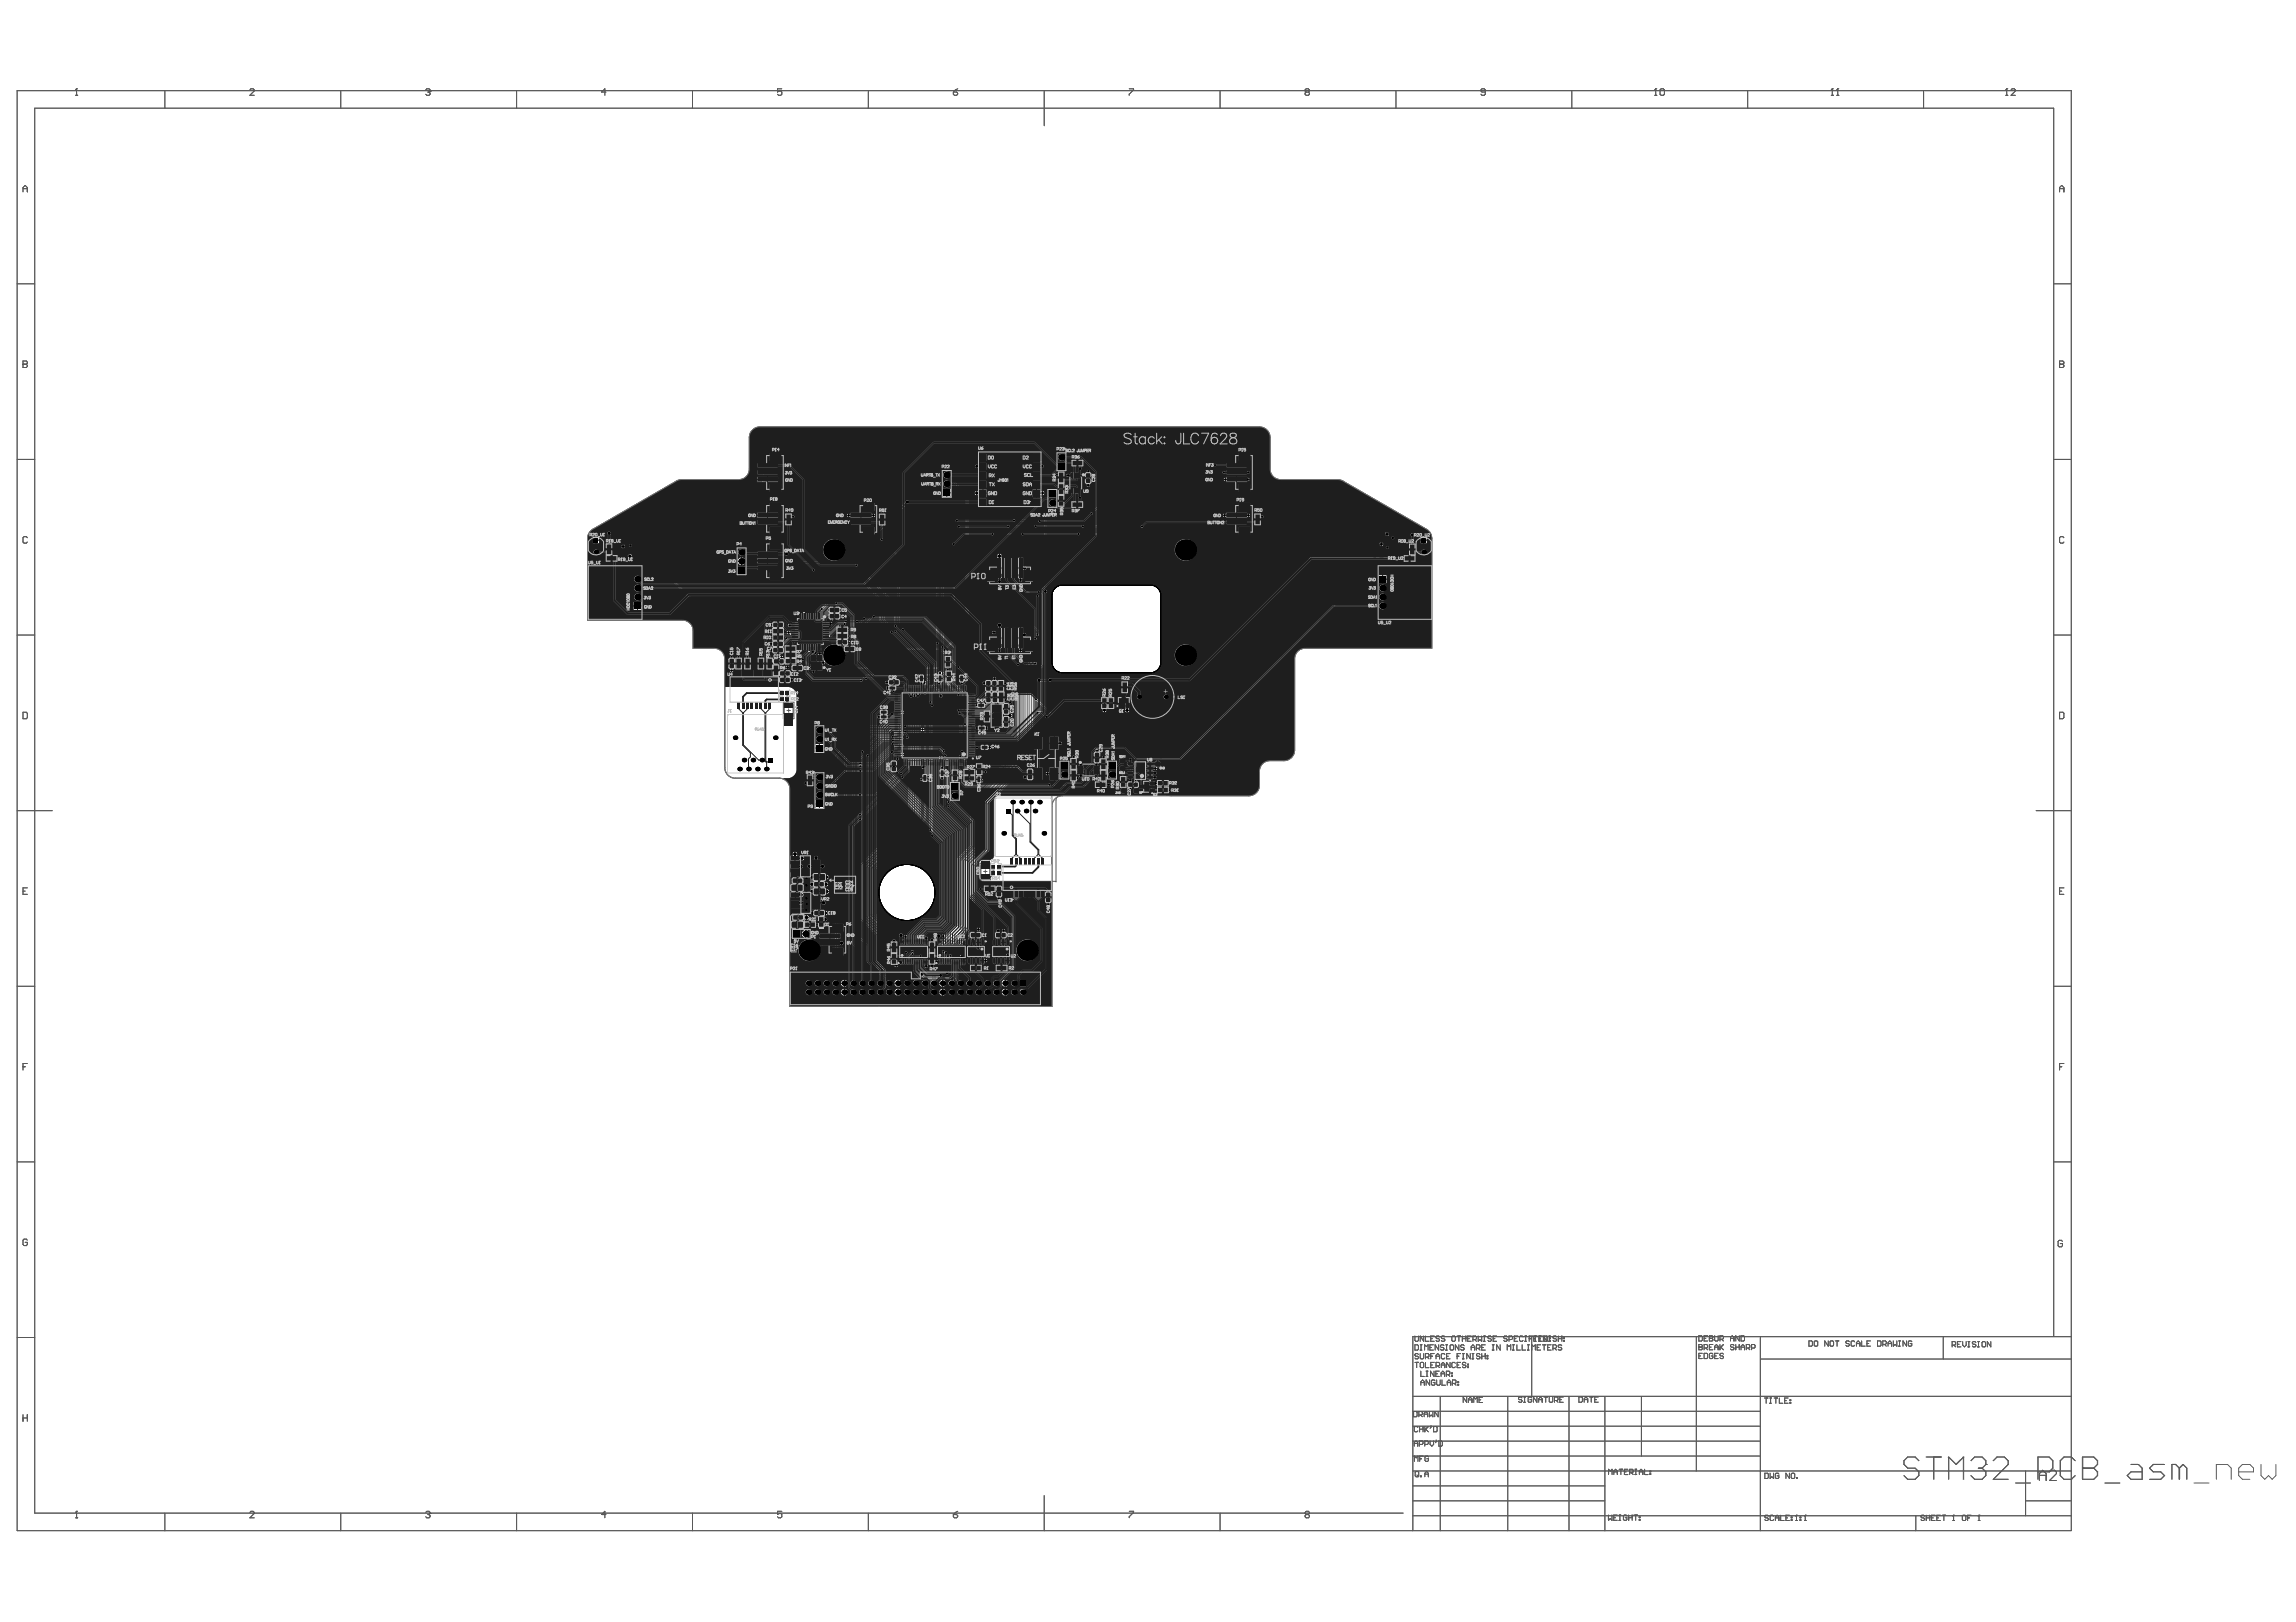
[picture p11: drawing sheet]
<svg xmlns="http://www.w3.org/2000/svg" width="297mm" height="210mm" viewBox="0 0 297 210" stroke-linecap="round" stroke-linejoin="round" font-family="sans-serif">
<g fill="#5a5a5a">
<path d="M138.5 61.1h1.3v.6h.2v1.6h-.2v.7h-1.3v-.7h-.1v-1.6h.1z"/>
<path d="M139.4 99h.6v-.2h1.7v.2h.6v1.3h-.6v.2h-1.7v-.2h-.6z"/>
<path d="M102.2 80h.8v-.1h.1v-.7h3.4v.7h.2v.1h.7v3.4h-.7v.2h-.2v.7h-3.4v-.7h-.1v-.2h-.8z"/>
</g>
<g fill="none" stroke="#5a5a5a" stroke-width=".13">
<path d="M2.2 11.7h265.8v186.4h-265.8zM9.8 12.3h.2M9.9 11.5h.1M9.9 11.5v.8M9.9 11.5l-.1 .1M21.3 11.7v2.3M32.3 11.6l.2-.1h.2l.2 .1v.2l-.6 .5h.6M44.1 11.7v2.3M55.1 11.6l.1-.1h.3l.1 .3M55.4 11.9h.1M55.5 11.9l.1 .2-.1 .2h-.3l-.1-.1M55.6 11.8h.1"/>
<path d="M55.6 11.8l-.1 .1M66.8 11.7v2.3M78.4 11.9h-.6l.5-.4v.8M89.6 11.7v2.3M101.1 11.5h-.5v.4l.3-.1 .2 .1v.3l-.1 .1h-.3l-.1-.1M112.3 11.7v2.3M123.3 11.9h.5l.1 .3-.1 .1h-.3l-.2-.1zM123.9 11.5l-.6 .4M135.1 11.7v4.6M146.1 11.5h.6v.1l-.6 .6v.1M157.8 11.7v2.3M169 11.9l-.2 .2 .2 .2h.3l.1-.1-.1-.3"/>
<path d="M169 11.9l-.2-.1 .2-.3h.3l.1 .1-.1 .3M169 11.9h.3M180.6 11.7v2.3M192.2 11.9h-.5l-.1-.1 .1-.3h.3l.2 .1v.6l-.2 .1h-.3l-.1-.1M203.3 11.7v2.3M214.1 12.3h.2M214.2 11.5h.1M214.2 11.5v.8M214.2 11.5l-.1 .1M214.8 11.6l.1-.1h.3l.1 .1v.6l-.1 .1h-.3l-.1-.1zM226.1 11.7v2.3M236.9 12.3h.3"/>
<path d="M237 11.5h.1M237 11.5v.8M237 11.5l-.1 .1M237.6 12.3h.3M237.8 11.5h.1M237.8 11.5v.8M237.8 11.5l-.2 .1M248.9 11.7v2.3M259.5 12.3h.3M259.6 11.5h.1M259.6 11.5v.8M259.6 11.5l-.1 .1"/>
<path d="M260.2 11.6l.1-.1h.3l.1 .1v.2l-.5 .5h.5M2.2 36.7h2.3M3 24.8v-.5l.3-.3 .2 .3v.5M3 24.4h.5M265.7 36.7h2.3M266.4 24.4h.6M266.4 24.8v-.5l.3-.3 .3 .3v.5M2.2 59.5h2.3M3 47.1h.1M3 46.7h.4l.1 .2-.1 .2 .1 .3-.1 .2h-.4zM3 47.1h.4M99.2 59.8h2.1v2.7h-2.1z"/>
<path d="M160 59.8h2v2.7h-2zM265.7 59.5h2.3M266.4 47.1h.1M266.4 46.7h.5l.1 .2-.1 .2 .1 .3-.1 .2h-.5zM266.4 47.1h.5M3.5 69.6l-.1-.2h-.3l-.1 .2v.5l.1 .2h.3l.1-.2M99.2 66.2h2v2h-2zM99.2 70.9h2.1v3.3h-2.1zM99.4 60h1.6v2.3h-1.6zM99.4 66.4h1.6v1.5h-1.6zM99.4 71.1h1.6v2.9h-1.6zM138.5 61.1h1.3v.6h.2v1.6h-.2v.7h-1.3v-.7h-.1v-1.6h.1z"/>
<path d="M139.9 62.4l-.2 .1 .2 .2M160 66.2h2v2h-2zM160.2 60h1.6v2.3h-1.6zM160.3 66.4h1.5v1.5h-1.5zM267 69.6l-.1-.2h-.3l-.2 .2v.5l.2 .2h.3l.1-.2M2.2 82.2h2.3M3 92.2h.4l.1 .1v.6l-.1 .1h-.4zM101.4 90.9h1.3v2.1h-1.3zM101.5 91.2v1.5M101.6 92.7h.8M101.6 91.2h.8M101.8 91.9h.5"/>
<path d="M102 91.7v.5M102.2 80h.8v-.1h.1v-.7h3.4v.7h.2v.1h.7v3.4h-.7v.2h-.2v.7h-3.4v-.7h-.1v-.2h-.8zM102.6 91.2v1.5M104.7 83.8v.5M104.7 85.9v.5M104.8 83.1h.5l.2 .3-.2 .2h-.5M104.8 82.2v-.5h.7v.5M104.8 83.4h.6v.3l-.1 .1h-.4l-.1-.1zM104.8 84.2v-.2l.3-.1 .1 .1-.1 .3M104.8 84.5v.4l.1 .1h.6M104.8 82.4h.7l-.2 .3 .2 .2h-.7M104.8 85.2h.7"/>
<path d="M104.8 86.8h.7M104.8 88.7h.5l-.1 .2M104.8 88.9h.4M104.8 84.8l.1 .1 .1-.1 .1-.3 .1 .1v.3M104.8 83h.5l.1 .1M105 82.3v.4l.2-.1-.1-.3h-.2l-.1 .3M105 81.7v.3l.1 .1 .3-.1v-.3M105 83.9v.4M105 81.9l-.2 .2M105.1 87.3v.4l.2-.1v-.2l-.1-.1h-.3l-.1 .1v.2M105.1 82.9v.2M105.2 81.7v.3"/>
<path d="M105.2 83.1v.5M105.2 88.9l.1 .1-.1 .1h-.4M105.3 88.1v.2l-.1 .1h-.4v-.3l.1-.1 .2 .1v.3M105.3 85.1l.1 .1-.1 .3-.5-.4v.6M105.5 86.6v.4M105.5 84.5h-.6l-.1 .1M106.1 80.4l.4 .3M106.1 80.5h.4M106.3 80.4v.3M106.5 80.4l-.4 .3M116.4 89.3h9.1v9.1h-9.1zM128.2 91.5h1.5v2.2h-1.5z"/>
<path d="M136.1 85.7a1.36 1.36 0 0 0 1.4 1.4h11.3a1.36 1.36 0 0 0 1.4-1.4M139.4 99h.6v-.2h1.7v.2h.6v1.3h-.6v.2h-1.7v-.2h-.6zM140.7 98.9l.1 .2 .2-.2M144.7 90.3h1.4v.8h-1.4zM145.6 98.4h3.8v2.7h-3.8zM146.6 98.6h1.8v2.3h-1.8zM147.3 99.7h.4M147.5 99.5v.5M265.7 82.2h2.3M266.4 92.2h.5l.1 .1v.6l-.1 .1h-.5zM2.2 104.9h4.6M3 115.3h.3"/>
<path d="M3.5 114.9h-.5v.8h.5M103.4 110.6h1.6v3h-1.6zM103.4 115.3h1.7v3.1h-1.7zM105.8 119.3l.2 .1M105.9 119.2l.1 .1M106 118.3h.5M106.1 119.2h.3l-.1 .2zM106.1 119.4h.3M106.3 118v.5M106.3 119.1v.4M126.8 111.7h1.4v2.2h-1.4zM126.9 112v1.6"/>
<path d="M127.1 112h.8M127.1 113.6h.8M127.2 112.8h.5M127.5 112.6v.4M128 112v1.6M137.2 103a.58 .58 0 0 0-.6 .5v10.6h-.1h-9.3l-.3-.1-.2-.2-.1-.3 .1-2 .4-.2h.9a.58 .58 0 0 0 .6-.6v-7.2a.58 .58 0 0 1 .6-.5h8.3M148 101.1v1.4h.8v-1.4M151.6 103a1.36 1.36 0 0 1-1.4-1.4v-24.5a1.36 1.36 0 0 0-1.4-1.4h-11.3a1.36 1.36 0 0 0-1.4 1.4v53.2h-33.9v-28.2a1.36 1.36 0 0 0-1.4-1.4h-5.7a1.36 1.36 0 0 1-1.3-1.4v-14a1.36 1.36 0 0 0-1.4-1.4h-2.7v-2.3a1.36 1.36 0 0 0-1.4-1.3h-12.3v-10.6a1.36 1.36 0 0 1 .7-1.2l11-6.3 .5-.1h7.4a1.36 1.36 0 0 0 1.3-1.4v-4.1a1.36 1.36 0 0 1 1.4-1.3h64.6a1.36 1.36 0 0 1 1.4 1.3v4.1a1.36 1.36 0 0 0 1.4 1.4h7.3l.5 .1 11 6.3a1.36 1.36 0 0 1 .7 1.2v14.2h-16.3a1.36 1.36 0 0 0-1.4 1.4v11.8a1.36 1.36 0 0 1-1.4 1.3h-1.8a1.36 1.36 0 0 0-1.4 1.4v1.8a1.36 1.36 0 0 1-1.3 1.4h-24.1a1.36 1.36 0 0 0-1.4 1.3M263.4 104.9h4.6M266.4 115.3h.3M267 114.9h-.6v.8h.6M2.2 127.6h2.3"/>
<path d="M3 138h.3M3.5 137.6h-.5v.9M102.2 125.8h32.3v4h-32.3M102.4 126h31.9v3.6h-31.9zM106 120.3h.5M116.4 122.2h3.6v2h-3.6zM117.4 129.6v.2M119.4 129.6v.2M121.3 122.2h3.6v2h-3.6zM125.1 122.2h2.3v1.8h-2.3zM128.4 122.2h2.3v1.8h-2.3zM265.7 127.6h2.3"/>
<path d="M266.4 138h.3M267 137.6h-.6v.9M2.2 150.4h2.3M265.7 150.4h2.3M2.2 173.1h2.3M3.5 160.5l-.1-.1h-.3l-.1 .1v.6l.1 .1h.3l.1-.1v-.3h-.2M183.1 174h.3l.1 .1v.5l-.1 .1h-.3zM183.1 176.3h.4M183.1 172.9v.6l.1 .1h.2l.1-.1v-.6M183.3 176.3v.7M183.5 175.3l-.1-.1h-.2l-.1 .1 .1 .2h.2l.1 .1-.1 .3h-.2l-.1-.2M183.7 175.2v.5l.1 .2h.3l.1-.2v-.5"/>
<path d="M183.7 176.4l.1-.1h.3l.1 .1v.5l-.1 .1h-.3l-.1-.1zM183.7 174.7h.3M183.7 174h.3M183.8 177.4v.7h.5M183.8 179.3v-.5l.2-.2 .3 .2v.5M183.8 178.9h.5M183.8 174v.7M184.2 172.9v.7l-.5-.7v.7M184.3 174.7v-.7l.2 .3 .3-.3v.7M184.4 176.3v.7h.5M184.4 172.9v.7h.5M184.4 175.6h.4l.1-.1v-.2l-.1-.1h-.4v.7"/>
<path d="M184.5 178.1h.2M184.5 177.4h.2M184.6 177.4v.7M184.6 175.6l.3 .3M185 178.6v.7l-.5-.7v.7M185 174.4h.2M185.1 176.6h.2M185.1 175.5h.2M185.1 173.2h.2M185.4 174h-.4v.7h.4M185.5 177.4v.7l-.4-.7v.7M185.6 176.3h-.5v.7h.5"/>
<path d="M185.6 172.9h-.5v.7h.5M185.6 175.2h-.5v.7M185.6 178.7l-.1-.1h-.2l-.1 .1v.4l.1 .2h.2l.1-.2v-.2h-.2M185.8 177.8h.2M185.8 176.8h.3l.1-.2v-.2l-.1-.1h-.3v.7M185.8 175.9v-.5l.2-.2 .2 .2v.5M185.8 175.5h.4M185.9 178.6v.5l.1 .2h.2l.1-.2v-.5M186 176.8l.2 .2M186.1 174v.7l-.4-.7v.7M186.2 177.4h-.4v.7h.4M186.2 173l-.1-.1h-.2l-.1 .1 .1 .2h.2l.1 .2-.1 .2h-.2l-.1-.1"/>
<path d="M186.4 177.8h.5M186.4 178.1v-.4l.3-.3 .2 .3v.4M186.5 176.6h.4M186.5 177v-.5l.2-.2 .2 .2v.5M186.5 178.6v.7h.5M186.8 174.1l-.1-.1h-.2l-.2 .3 .2 .1h.2l.1 .2-.1 .1h-.2l-.2-.1M186.9 173l-.1-.1h-.2l-.1 .1 .1 .2h.2l.1 .2-.1 .2h-.2l-.1-.1M186.9 175.3l-.1-.1h-.2l-.1 .1v.4l.1 .2h.2l.1-.2M187 174.7h.3M187 174h.3M187.1 177.9h.4l.1-.1v-.2l-.1-.2h-.4v.7M187.1 174v.7"/>
<path d="M187.1 175.5h.3M187.2 178.9h.5M187.2 179.3v-.5l.3-.2 .2 .2v.5M187.3 177.9l.3 .2M187.6 175.2h-.5v.7h.5M187.6 176.3v.7l-.5-.7v.7M187.6 174.1l.1-.1h.2l.2 .1v.5l-.2 .1h-.2l-.1-.1zM187.8 178h.1v.1h-.1zM187.8 177.7h.1v.1h-.1zM187.8 173l.1-.1h.3l.1 .1v.5l-.1 .1h-.3l-.1-.1zM187.9 179h.4l.1-.1v-.2l-.1-.1h-.4v.7M188.1 179l.3 .3"/>
<path d="M188.3 176.4l-.1-.1h-.3l-.1 .1v.5l.1 .1h.3l.1-.1M188.5 176.6h.2M188.5 175.5h.2M188.5 172.9h.5M188.6 178.8h.1v.1h-.1zM188.6 179.1h.1v.2h-.1zM188.7 172.9v.7M188.7 174v.7l-.4-.7v.7M189 176.3h-.5v.7h.5M189 175.2h-.5v.7M189.2 172.9v.7M189.2 175.2h.2"/>
<path d="M189.2 175.9h.2M189.2 173.2h.4M189.3 175.2v.7M189.4 174.1l-.1-.1h-.2l-.1 .3 .1 .1h.2l.1 .2-.1 .1h-.2l-.1-.1M189.6 176.4l-.1-.1h-.2l-.1 .2 .1 .1h.2l.1 .3-.1 .1h-.2l-.1-.1M189.6 172.9v.7M189.9 176.5h.1v.1h-.1zM189.9 176.9h.1v.1h-.1zM189.9 173.2h.2M190.2 175.2v.7l-.4-.7v.7M190.3 174.7v-.4l.3-.3 .2 .3v.4M190.3 172.9h-.4v.7h.4"/>
<path d="M190.3 174.4h.5M190.4 175.2h.3M190.4 175.9h.3M190.6 173.4h.3l.1-.2v-.2l-.1-.1h-.3v.7M190.6 175.2v.7M190.8 173.4l.2 .2M191 174.5h.4l.1-.1v-.3l-.1-.1h-.4v.7M191.2 172.9v.7l.3-.2 .2 .2v-.7M191.2 174.5l.3 .2M191.5 175.3l-.1-.1h-.3l-.1 .1 .1 .2h.3l.1 .1-.1 .3h-.3l-.1-.2M191.7 175.5h.4M191.7 175.2v.7"/>
<path d="M191.7 174.4h.2M191.9 172.9h.2M191.9 173.6h.2M192 172.9v.7M192.1 175.2v.7M192.1 174h-.4v.7h.4M192.4 175.4h.1v.1h-.1zM192.4 175.7h.1v.2h-.1zM192.9 173l-.1-.1h-.2l-.1 .2 .1 .1h.2l.1 .3-.1 .1h-.2l-.1-.1M193.1 174.7h.2M193.1 174h.2M193.2 173.2h.2"/>
<path d="M193.2 174v.7M193.6 172.9h-.4v.7h.4M194.1 174v.7l-.5-.7v.7M195 173l-.1-.1h-.2l-.2 .1 .2 .2h.2l.1 .2-.1 .2h-.2l-.2-.1M195 174.7v-.7l.2 .3 .2-.3v.7M195.2 173.4h.4l.1-.2v-.2l-.1-.1h-.4v.7M195.7 174.7h.2M195.7 174h.2M195.8 174v.7M195.9 173.2h.2M196.2 174v.7h.5M196.4 172.9h-.5v.7h.5"/>
<path d="M196.9 174v.7h.5M197 173l-.1-.1h-.2l-.1 .1v.5l.1 .1h.2l.1-.1M197.3 172.9h.2M197.3 173.6h.2M197.4 172.9v.7M197.6 174.7h.2M197.6 174h.2M197.7 174v.7M197.8 173.2h.3M198.2 173v7.7M198.2 174l.2 .3 .2-.3v.7M198.3 172.9h-.5v.7"/>
<path d="M198.4 173.2h.2M198.5 173.6h.2M198.6 172.9v.7M198.9 174.4h.2M198.9 172.9h-.5v.7M199.1 173.2h.2M199.2 172.9v.7M199.3 174h-.4v.7h.4M199.5 172.9h-.4v.7h.4M199.5 174h.5M199.8 172.9h.3l.1 .1v.5l-.1 .1h-.3zM199.8 174v.7"/>
<path d="M200.1 172.9v.7l-.4-.7v.7M200.2 174.4h.3M200.4 172.9h.2M200.4 173.6h.2M200.5 173.1h.1v.1h-.1M200.5 173.5h.1v.1M200.5 172.9v.7M200.7 174h-.5v.7h.5M200.9 174.5h.3l.2-.1v-.3l-.2-.1h-.3v.7M201.1 174.5l.3 .2M201.4 173l-.1-.1h-.3l-.1 .1 .1 .2h.3l.1 .2-.1 .2h-.3l-.1-.1M201.6 173.2h.5"/>
<path d="M201.6 172.9v.7M202 174.1l-.1-.1h-.2l-.1 .3 .1 .1h.2l.1 .2-.1 .1h-.2l-.1-.1M202.1 172.9v.7M202.3 173.1h.1v.1h-.1zM202.3 173.5h.1v.1h-.1zM219.5 173v17.4M219.8 174.3h.1M219.8 172.9h.3l.1 .1v.4l-.1 .1h-.3zM219.8 174h.3l.1 .1-.1 .2 .1 .3-.1 .1h-.3zM219.8 175.5h.2M219.8 174.3h.3M220.2 175.1h-.4v.7h.4"/>
<path d="M220.5 175.1h.3l.1 .1v.5l-.1 .1h-.3zM220.5 174.4h.3l.1-.1v-.2l-.1-.1h-.3v.7M220.5 173.2h.2M220.7 174.4l.2 .3M220.9 172.9h-.4v.6h.4M221.1 173.2h.1M221.1 172.9h.4l.1 .1-.1 .2 .1 .2-.1 .1h-.4zM221.1 173.2h.4M221.1 174.3h.3M221.6 175.2l-.1-.1h-.2l-.2 .1v.5l.2 .1h.2l.1-.1v-.2h-.2M221.6 174h-.5v.7h.5M221.8 175.5h.3"/>
<path d="M221.8 172.9v.5l.1 .1h.3l.1-.1v-.5M221.8 174.7v-.5l.3-.2 .2 .2v.5M221.8 174.3h.5M222.3 175.1h-.5v.7h.5M222.5 173.3h.4l.1-.1v-.2l-.1-.1h-.4v.6M222.5 174v.7M222.6 174.3l.4 .4M222.7 173.3l.3 .2M223 175.2l-.1-.1h-.3l-.1 .1 .1 .3h.3l.1 .1-.1 .2h-.3l-.1-.1M223 174l-.5 .4M223.9 173.2h.4M223.9 173.5v-.4l.2-.2 .2 .2v.4"/>
<path d="M224.3 174.1l-.1-.1h-.2l-.1 .1 .1 .2h.2l.1 .1-.1 .3h-.2l-.1-.1M224.6 174v.7M224.6 174.3h.4M225 172.9v.6l-.4-.6v.6M225 174v.7M225.2 172.9h.4l.1 .1v.4l-.1 .1h-.4zM225.2 174.7v-.5l.3-.2 .2 .2v.5M225.2 174.3h.5M225.9 174.4h.4l.1-.1v-.2l-.1-.1h-.4v.7M226.1 174.4l.3 .3M226.6 174.4h.3l.2-.1v-.2l-.2-.1h-.3v.7M227.7 173v25.1"/>
<path d="M227.7 175.9h40.3M234 173.5h.4l.1 .1v.5l-.1 .1h-.4zM234.7 173.6l.1-.1h.3l.1 .1v.5l-.1 .1h-.3l-.1-.1zM236.5 173.5v.7l-.4-.7v.7M236.8 173.6l.1-.1h.2l.1 .1v.5l-.1 .1h-.2l-.1-.1zM237.4 173.5h.5M237.7 173.5v.7M239.3 173.6l-.2-.1h-.2l-.1 .1 .1 .3h.2l.2 .1-.2 .2h-.2l-.1-.1M239.9 173.6l-.1-.1h-.2l-.1 .1v.5l.1 .1h.2l.1-.1M240.2 173.9h.4M240.2 174.2v-.4l.2-.3 .2 .3v.4M240.8 173.5v.7h.5"/>
<path d="M241.5 173.9h.3M242 173.5h-.5v.7h.5M242.9 173.5h.3l.2 .1v.5l-.2 .1h-.3zM243.6 174h.3l.1-.1v-.3l-.1-.1h-.3v.7M243.8 174l.2 .2M244.3 173.9h.4M244.3 174.2v-.4l.2-.3 .2 .3v.4M244.9 173.5v.7l.3-.2 .2 .2v-.7M245.6 174.2h.3M245.6 173.5h.3M245.7 173.5v.7M246.7 173.5v.7l-.5-.7v.7"/>
<path d="M247.3 173.6l-.1-.1h-.2l-.1 .1v.5l.1 .1h.2l.1-.1v-.2h-.2M251.4 173v2.9M252.6 174.1h.3l.1-.1v-.3l-.1-.1h-.3v.7M252.8 174.1l.2 .2M253.2 174h.3M253.7 173.6h-.5v.7h.5M253.9 173.6v.5l.2 .2 .3-.2v-.5M254.6 173.6h.2M254.6 174.3h.2M254.7 173.6v.7M255.6 173.7l-.1-.1h-.2l-.1 .2 .1 .2h.2l.1 .2-.1 .1h-.2l-.1-.1M255.9 173.6h.2"/>
<path d="M255.9 174.3h.2M256 173.6v.7M256.4 173.7l.1-.1h.3l.1 .1v.5l-.1 .1h-.3l-.1-.1zM257.6 173.6v.7l-.5-.7v.7M265.7 173v-159h-261.2v181.8h177M266.8 160.6l-.1-.1h-.3l-.1 .1v.6l.1 .1h.3l.1-.1v-.3h-.3M268 173h-85.2v25.1M3 183.1v.8M3 183.5h.5M3.5 183.1v.8M9.8 196.4h.2M9.9 195.6h.1"/>
<path d="M9.9 195.6v.8M9.9 195.6l-.1 .1M21.3 195.8v2.3M32.3 195.7l.2-.1h.2l.2 .1v.2l-.6 .5h.6M44.1 195.8v2.3M55.1 195.7l.1-.1h.3l.1 .3M55.4 196h.1M55.5 196l.1 .1-.1 .3h-.3l-.1-.1M55.6 195.9h.1M55.6 195.9l-.1 .1M66.8 195.8v2.3M78.4 196h-.6l.5-.4v.8"/>
<path d="M89.6 195.8v2.3M101.1 195.6h-.5v.4l.3-.1 .2 .1v.3l-.1 .1h-.3l-.1-.1M112.3 195.8v2.3M123.3 196h.5l.1 .3-.1 .1h-.3l-.2-.1zM123.9 195.6l-.6 .4M135.1 193.5v4.6M146.1 195.6h.6v.1l-.6 .6v.1M157.8 195.8v2.3M169 196l-.2 .1 .2 .3h.3l.1-.1-.1-.3M169 196l-.2-.1 .2-.3h.3l.1 .1-.1 .3M169 196h.3M182.8 194.2h24.8"/>
<path d="M182.8 196.2h85.2M182.8 192.3h24.8M182.8 190.4h85.2M182.8 188.4h44.9M182.8 186.5h44.9M182.8 184.6h44.9M182.8 182.6h44.9M182.8 180.7h85.2M182.9 182.7h.3l.1 .1v.4l-.1 .1h-.3zM183 187.1v-.4l.2-.2 .2 .2v.4M183 186.8h.4M183 189.1v-.7l.2 .3 .2-.3v.7"/>
<path d="M183.1 190.5l.1-.1h.2l.1 .1v.5l-.1 .1h-.2l-.1-.1zM183.3 190.9l.2 .2M183.4 184.7l-.1-.1h-.2l-.1 .1v.5l.1 .1h.2l.1-.1M183.6 183.1h.3l.1-.1v-.2l-.1-.1h-.3v.6M183.6 186.9h.4l.1-.1v-.2l-.1-.1h-.4v.6M183.7 184.6v.7M183.7 184.9h.4M183.7 188.4v.7M183.7 188.8h.2M183.8 191h.1v.1h-.1zM183.8 183.1l.2 .2M184.1 184.6v.7"/>
<path d="M184.2 183.3v-.4l.3-.2 .2 .2v.4M184.2 183h.5M184.3 186.9h.4l.1-.1v-.2l-.1-.1h-.4v.6M184.3 184.6v.7M184.3 191.1v-.4l.3-.3 .2 .3v.4M184.3 190.8h.5M184.4 184.9l.4 .4M184.5 188.4l-.1 .1v.5l.1 .1h.2l.1-.1v-.2h-.2M184.7 188.4l.1 .1M184.8 184.6l-.5 .5M184.9 182.7v.6l.3-.2 .2 .2v-.6M185 186.5v.4l.2 .2 .3-.2v-.4"/>
<path d="M185.1 184.5v.2l-.1 .1M185.5 184.6h.3l.1 .1v.5l-.1 .1h-.3zM185.8 186.4v.2l-.1 .1M186.1 182.7v.6l-.5-.6v.6M186.1 186.5h.4l.1 .1v.4l-.1 .1h-.4zM186.3 180.7v17.4M189.8 180.8v.7l-.5-.7v.7M190 181.5v-.5l.2-.2 .2 .2v.5M190 181.2h.4M190.7 181.5v-.7l.2 .2 .2-.2v.7M191.3 181.2h.3M191.8 180.8h-.5v.7h.5"/>
<path d="M195.1 180.7v17.4M196.9 180.9l-.1-.1h-.2l-.2 .1 .2 .2h.2l.1 .1-.1 .3h-.2l-.2-.1M197.1 181.5h.3M197.1 180.8h.3M197.2 180.8v.7M198.2 180.9l-.2-.1h-.2l-.1 .1v.5l.1 .1h.2l.2-.1v-.3h-.3M198.8 180.8v.7l-.4-.7v.7M199.1 181.1h.4M199.1 181.5v-.5l.2-.2 .2 .2v.5M199.7 180.8h.5M200 180.8v.7M200.4 180.8v.6l.1 .1h.3l.1-.1v-.6"/>
<path d="M201.1 181.2h.4l.1-.1v-.2l-.1-.1h-.4v.7M201.3 181.2l.3 .3M201.8 181.1h.2M202.2 180.8h-.4v.7h.4M203 180.7v17.4M204.3 180.8h.3l.1 .1v.4l-.1 .2h-.3zM204.9 181.5v-.5l.3-.2 .2 .2v.5M204.9 181.1h.5M205.6 180.8h.5M205.9 180.8v.7M206.3 181.1h.2M206.8 180.8h-.5v.7h.5"/>
<path d="M207.6 180.7v17.4M208.1 196.1v.6l.2-.2 .2 .2v-.6M208.1 190.8v-.7l.2 .3 .3-.3v.7M208.8 196.4h.2M208.8 190.8v-.4l.2-.3 .2 .3v.4M208.8 190.5h.4M209.2 196.1h-.4v.6h.4M209.5 196.1h.2M209.5 196.7h.2M209.5 190.1h.4M209.6 196.1v.6M209.7 190.1v.7"/>
<path d="M210.1 190.5h.3M210.5 196.2l-.1-.1h-.3l-.1 .1v.4l.1 .1h.3l.1-.1v-.2h-.3M210.6 190.1h-.5v.7h.5M210.7 196.4h.5M210.7 196.1v.6M210.8 190.6h.4l.1-.1v-.2l-.1-.2h-.4v.7M211.1 190.6l.2 .2M211.2 196.1v.6M211.4 196.1h.4M211.5 190.1h.2M211.5 190.8h.2M211.6 196.1v.6"/>
<path d="M211.6 190.1v.7M212.1 196.3h.1v.1h-.1zM212.1 196.6h.1v.1h-.1zM212.1 190.5h.4M212.1 190.8v-.4l.2-.3 .2 .3v.4M212.4 180.7v7.7M212.8 190.1v.7h.4M213.4 190.4v.1h.2v-.1M213.4 190.7h.2v.1h-.2zM228.3 180.9h.4M228.3 190.6h.4l.1 .2v.4l-.1 .1h-.4zM228.5 180.9v.7"/>
<path d="M228.8 196.2l-.1-.1h-.3l-.1 .1 .1 .2h.3l.1 .1-.1 .3h-.3l-.1-.1M228.9 180.9h.3M228.9 181.6h.3M229 190.6v.7l.2-.2 .3 .2v-.7M229.1 180.9v.7M229.5 196.2l-.2-.1h-.2l-.1 .1v.5l.1 .1h.2l.2-.1M229.5 180.9h.5M229.7 196.4h.4M229.7 196.8v-.5l.2-.2 .2 .2v.5M229.7 180.9v.7M230.1 190.8l-.1-.2h-.2l-.1 .2v.4l.1 .1h.2l.1-.1v-.2h-.2M230.2 180.9v.7h.5"/>
<path d="M230.4 196.1v.7h.4M230.9 181.3h.2M231 196.4h.3M231.3 180.9h-.4v.7h.4M231.5 190.6v.7l-.5-.7v.7M231.5 196.1h-.5v.7h.5M231.6 181.1h.1v.2h-.1zM231.6 181.5h.1v.1h-.1zM231.7 196.3h.1v.1h-.1zM231.7 190.8l.1-.2h.3l.1 .2v.4l-.1 .1h-.3l-.1-.1zM231.7 196.7h.1v.1h-.1zM232.3 196.8h.2"/>
<path d="M232.4 196.1h.1M232.4 191.2h.1v.1h-.1zM232.4 196.1v.7M232.4 196.1l-.1 .1M232.9 196.3h.1v.1h-.1zM232.9 196.7h.1v.1h-.1zM233.4 196.8h.3M233.6 196.1h.1M233.6 196.1v.7M233.6 196.1l-.2 .1M246.4 191l.4 .4M246.8 188.6l-.4 .4v.5l.4 .5"/>
<path d="M247.7 188.6l.5 .4M247.7 190l.5 .5v.5l-.5 .4M247.9 196.2v1.9M248.3 189l-.5-.4h-1l-.5 .4v.5l.5 .5h1l.5 .5v.5l-.5 .4h-1l-.5-.4M249 196.2l-.1-.1h-.3l-.1 .2 .1 .1h.3l.1 .3-.1 .1h-.3l-.1-.1M249.2 188.6h2M249.2 196.4h.5M249.2 196.1v.7M249.7 196.1v.7M249.9 196.4h.2M250.1 188.6v2.8M250.2 188.6v2.8"/>
<path d="M250.3 196.1h-.4v.7h.4M250.6 196.4h.2M251 196.1h-.4v.7h.4M251.3 196.1h.4M251.5 196.1v.7M252.1 191.4v-2.8l.9 .9 1-.9v2.8M252.1 191.4v-2.8l1 .9 1-.9v2.8M252.6 196.8h.2M252.7 196.1h.1M252.7 196.1v.7M252.7 196.1l-.1 .1M253.9 196.2l.1-.1h.2l.1 .1v.5l-.1 .1h-.2l-.1-.1z"/>
<path d="M254.6 196.4h.2M255 189l.4-.4h1.1l.4 .4v.5M255 196.1h-.4v.7M255 191l.5 .4M255.5 188.6l-.5 .4M255.9 196.8h.2M255.9 190h.6M256 196.1h.1M256 196.1v.7M256 196.1l-.1 .1M256.4 188.6l.5 .4v.5M256.5 190l.4 .5v.5l-.4 .4h-1.1l-.4-.4"/>
<path d="M256.9 189.5h.1M256.9 189.5l-.5 .5 .5 .5v.5l-.5 .4M256.9 189.5l-.4 .5M257.8 189l.5-.4h1l.5 .4v.5l-1.9 1.9M258.4 188.6l-.5 .4M259.3 188.6l.5 .4v.5l-2 1.9h2M260.7 191.9h2M262.1 190.4v5.8M262.1 194.2h5.9M263.6 190.5h1.5l.5-.5v-1l-.5-.4h-1.5v2.8M263.7 188.6v2.8M263.8 191.6v-.9l.5-.4 .4 .4v.9"/>
<path d="M263.8 190.9h.9M265.1 188.6l.5 .4v1l-.5 .5M265.2 190.5l.2-.2h.4l.2 .2v.2l-.8 .9h.8M267.1 188.6l-.5 .4v2l.5 .4M268 188.6l.4 .4M268.4 191l-.4 .4M268.5 189l-.5-.4h-1l-.5 .4v2l.5 .4h1l.5-.4M269.4 190h.1M269.4 188.6h1.5l.5 .4v.5l-.5 .5 .5 .5v.5l-.5 .4h-1.5zM269.4 190h1.5M269.5 190h.1M269.5 188.6v2.8"/>
<path d="M270.8 188.6l.5 .4v.5l-.5 .5 .5 .5v.5l-.5 .4M272.3 191.9h2M275.7 189.5h1l.5 .5v1.4h-1.5l-.5-.4 .5-.5h1.5M275.7 190.5l-.5 .5 .5 .4M276.6 189.5l.5 .5v1.4M278.6 189.5l-.5 .5 .5 .5M279.5 190.5l.5 .5-.5 .4M280.1 189.5h-1.5l-.5 .5 .5 .5h1l.5 .5-.5 .4h-1.5M281 189.5v1.9M281.4 189.5l.5 .5M281.9 190v1.4M281.9 190l.5-.5 .5 .5v1.4"/>
<path d="M282 190l-.5-.5h-.5v1.9M282 190v1.4M282 190l.5-.5 .4 .5v1.4M283.8 191.9h2M286.7 191.4v-1.9h1.5l.5 .5v1.4M289.6 190.5h1.9v-.5l-.4-.5h-1l-.5 .5v1l.5 .4h1M292.5 189.5v1.5l.5 .4 .5-.4 .5 .4 .4-.4v-1.5"/>
<circle cx="80.2" cy="69.8" r=".14"/>
<circle cx="80.9" cy="69.4" r=".14"/>
<circle cx="81.6" cy="69" r=".14"/>
<circle cx="107.9" cy="71.2" r=".77"/>
<circle cx="129.5" cy="74.5" r=".14"/>
<circle cx="130.3" cy="74.5" r=".14"/>
<circle cx="131.1" cy="74.5" r=".14"/>
<circle cx="131.9" cy="74.5" r=".14"/>
<circle cx="153.4" cy="71.2" r=".77"/>
<circle cx="179.7" cy="69" r=".14"/>
<circle cx="180.4" cy="69.4" r=".14"/>
<circle cx="181.1" cy="69.8" r=".14"/>
<circle cx="107.9" cy="84.8" r=".77"/>
<circle cx="125.1" cy="98" r=".23"/>
<circle cx="129.5" cy="83.5" r=".14"/>
<circle cx="130.3" cy="83.5" r=".14"/>
<circle cx="131.1" cy="83.5" r=".14"/>
<circle cx="131.9" cy="83.5" r=".14"/>
<circle cx="153.4" cy="84.8" r=".77"/>
<circle cx="117.3" cy="115.5" r="3.6"/>
<circle cx="148" cy="100.5" r=".23"/>
<circle cx="104.7" cy="123" r=".77"/>
<circle cx="116.8" cy="123.8" r=".23"/>
<circle cx="121.7" cy="123.8" r=".23"/>
<circle cx="127" cy="122.6" r=".23"/>
<circle cx="130.2" cy="122.6" r=".23"/>
<circle cx="132.9" cy="123" r=".77"/>
</g>
<g fill="none" stroke="#000" stroke-width=".13">
<path d="M136.4 76.2l.4-.4 .6-.1h11.4a1.36 1.36 0 0 1 1.4 1.4v8.6a1.36 1.36 0 0 1-1.4 1.4h-11.3a1.36 1.36 0 0 1-1.4-1.4v-8.7l.1-.5z"/>
<circle cx="117.3" cy="115.5" r="3.6"/>
</g>
<g fill="none" stroke="#787878" stroke-width=".13">
<path d="M76.4 68.7l11.3-6.5 .5-.1h7.4a1.36 1.36 0 0 0 1.3-1.4v-4.1a1.36 1.36 0 0 1 1.4-1.3h64.6a1.36 1.36 0 0 1 1.4 1.3v4.1a1.36 1.36 0 0 0 1.4 1.4h7.3l.5 .1 11 6.3a1.36 1.36 0 0 1 .7 1.2v14.2h-16.3a1.36 1.36 0 0 0-1.4 1.4v11.8a1.36 1.36 0 0 1-1.4 1.3h-1.8a1.36 1.36 0 0 0-1.4 1.4v1.8a1.36 1.36 0 0 1-1.3 1.4h-24.1a1.36 1.36 0 0 0-1.4 1.3v26h-33.9v-28.2a1.36 1.36 0 0 0-1.4-1.4h-5.7a1.36 1.36 0 0 1-1.3-1.4v-14a1.36 1.36 0 0 0-1.4-1.4h-2.7v-2.3a1.36 1.36 0 0 0-1.4-1.3h-12.3v-10.6l.1-.4zM136.3 76.3l.7-.5 .5-.1h11.3a1.36 1.36 0 0 1 1.4 1.4v8.6a1.36 1.36 0 0 1-1.4 1.4h-11.3a1.36 1.36 0 0 1-1.4-1.4v-8.6l.1-.5z"/>
<circle cx="117.3" cy="115.5" r="3.6"/>
</g>
<g fill="none" stroke="#8c8c8c" stroke-width=".13">
<path d="M80.4 71l-.8 .5-.2-.3M81.4 72.4l.2-.1 .1 .2-.3 .1-.1-.1zM81.7 72.5l-.3 .2h.5l-.3 .2M81.8 72.8a.13 .13 0 0 1 .2 .1 .13 .13 0 0 1-.1 .2h-.1a.12 .12 0 0 1-.1 0 .12 .12 0 0 1 0-.2l.1 .1M82.1 66.8l.1-.1h.3v.2l-.1 .1h-.2zM82.1 66.3l.4 .4M82.3 71.8a.12 .12 0 0 0-.2 .1 .12 .12 0 0 0 .2 .1M82.3 71.8h.1M82.3 71.8v.1l.1-.2 .1 .2M82.4 67.6l-.1-.2-3.8 2.2 .1 .2M82.5 71.9l-.2 .3h.4M82.8 72.4l-.1-.2v.2a.15 .15 0 0 0-.3 0 .14 .14 0 0 0 .2 .2"/>
<path d="M82.9 67h.2M82.9 71.4l.1 .2 .1-.4 .1 .1v.1M83 66.3h.1M83 66.3l.1 .1M83 66.3v.7M83.2 69l.1 .3-.8 .4M83.2 71.6l.1 .1M83.2 71.4h.1M83.3 71.4l.1 .2-.3 .2M83.5 71.7l-.3 .2h.4l-.3 .2M83.6 71.9l-.3 .2M83.8 66.8h-.4l-.1-.1v-.3l.1-.1h.4v.7"/>
<path d="M128 73.4v.3M128 75.3v.2h5.3M128 73.4h.9M129.2 70.8h.2l.1 .2h-.3zM129.2 79.7h.2l.1 .2h-.3zM129.4 71.4a.13 .13 0 0 1 .1 .1 .13 .13 0 0 1-.1 .1h-.1a.12 .12 0 0 1-.2-.1 .12 .12 0 0 1 .2-.1v.1M129.5 80h-.3l.3 .2h-.3M129.5 71.1h-.3l.3 .2h-.3M130.1 71.8v.3h.3v-.3M130.2 71.5v.3l.2-.2h-.3M130.3 71.9v.2M131 72h.3"/>
<path d="M131.1 71.6v.2l.2-.2h-.3M131.3 71.8v.3M132.2 71.8v.2h-.1a.12 .12 0 0 0 0-.2 .12 .12 0 0 0-.2 .1 .12 .12 0 0 0 0 .1M132.2 71.5l-.3 .1 .3 .1M132.4 73.4h.9v.3M133.3 75.3v.2M134.6 73.5l-.1-.1h-.2l-.2 .1v.1l.5 .5h-.5M135 74.1h.2M135.1 73.4h.1M135.1 73.4l.1 .1M135.1 73.4v.7M135.9 73.8h-.4l-.1-.1v-.2l.1-.1h.4v.7"/>
<path d="M177.1 66.5h-.5l.5 .7M177.4 67.2h.3M177.6 66.5h.1M177.6 66.5l.1 .1M177.6 66.5v.7M177.7 71.8l.3 .2-.1 .1-.2-.1zM178 69l-.1 .3 .8 .4M178.1 71.5v.1a.12 .12 0 0 0 .2-.1 .12 .12 0 0 0-.1-.1v-.1a.13 .13 0 0 0-.2 0 .13 .13 0 0 0 0 .2M178.2 71.7l-.3-.2 .2 .4-.3-.2M178.4 67h-.4l-.1-.1v-.3l.1-.1h.4v.7M178.5 72.2l-.1 .2 .2-.1a.12 .12 0 0 0 .1 .2 .12 .12 0 0 0 .1-.2M178.7 71.9l.2 .3-.3-.1"/>
<path d="M178.8 71.7l-.1 .1h.2a.12 .12 0 0 0 .1 .2 .12 .12 0 0 0 .1-.2M178.8 67.6l.1-.2 3.8 2.2-.1 .2M179.1 71.8h.1M179.6 73l-.3-.2h.2l-.1 .2M179.6 72.5l-.1 .1M179.7 72.1l.3 .2M179.8 72.6l-.3-.2-.1 .2M179.9 72.3l-.3-.1 .2 .3-.3-.1M180.9 71l.8 .5 .1-.3M128 82.5v.3M128 84.4v.2h5.3M128 82.5h.9"/>
<path d="M129.4 80.3a.13 .13 0 0 1 .1 .1 .13 .13 0 0 1-.1 .1h-.1a.12 .12 0 0 1-.2-.1 .12 .12 0 0 1 .2-.1v.1M130.1 80.6v.2l.2-.2h.1v.2M130.1 80.9v.2h.3v-.2M130.3 80.9v.2M130.4 80.8h.1M131 81h.3M131 80.6v.2l.2-.2 .1 .2M131.3 80.8h-.1M131.3 80.8h.1M131.3 80.9v.2M132.1 81.1h.1M132.1 81.1a.12 .12 0 0 0 0-.2 .12 .12 0 0 0-.2 .1 .12 .12 0 0 0 0 .1"/>
<path d="M132.2 80.9v.2h-.1M132.2 80.6l-.3 .1 .3 .1M132.4 82.5h.9v.3M132.9 81h.1M132.9 81l.1 .1M133 81.1l-.1 .1 .1 .3h.3l.1-.2M133 81.1h.2M133.3 84.4v.2M133.4 80.9l-.1-.1h-.3l-.1 .2M133.7 81.5h.3M133.9 80.8h.1M133.9 80.8l.1 .1"/>
<path d="M133.9 80.8v.7M134.7 81.2h-.4l-.1-.1v-.2l.1-.1h.4v.7M104.4 129.6h.1M104.8 129.5v.1h-.2a.12 .12 0 0 0 0-.1 .12 .12 0 0 0-.2-.1 .12 .12 0 0 0 0 .2M104.8 129.1l-.4 .1 .4 .1M104.8 126.4v.2h-.1a.12 .12 0 0 0 0-.2 .12 .12 0 0 0-.2 0 .12 .12 0 0 0 0 .2M104.8 126.1l-.3 .1 .3 .1M105.9 129.5v.2h-.2a.12 .12 0 0 0 0-.2 .12 .12 0 0 0-.1 0 .12 .12 0 0 0 0 .2M105.9 129.1l-.4 .2 .4 .1M105.9 126.5v.1l-.1 .1a.12 .12 0 0 0 0-.2 .12 .12 0 0 0-.2 0 .12 .12 0 0 0 0 .2M105.9 126.1l-.3 .1 .3 .2M106.8 129.7h.1"/>
<path d="M106.8 126.5l.3 .1-.3 .2M106.8 125.5v.3l.2-.2h.1v.2M106.8 126.2h.3v.2h-.3zM106.9 125.9a.13 .13 0 0 0-.1 .1 .13 .13 0 0 0 .1 .1h.1a.13 .13 0 0 0 .1-.1 .13 .13 0 0 0-.1-.1M106.9 126.6v.1M107 125.8h.1M107.1 129.5v.2h-.2a.12 .12 0 0 0 0-.2 .12 .12 0 0 0-.1 0 .12 .12 0 0 0 0 .2M107.1 129.1l-.4 .2 .4 .1M108 125.6h.3l-.1 .1M108 126.5l.3 .1-.3 .1M108 126.2h.3v.2h-.3zM108 125.8a.13 .13 0 0 0 0 .2 .13 .13 0 0 0 .1 .1h.1a.13 .13 0 0 0 .1-.1 .13 .13 0 0 0-.1-.2"/>
<path d="M108.1 126.5v.2M108.2 129.5v.2h-.1a.12 .12 0 0 0 0-.2 .12 .12 0 0 0-.2 0 .12 .12 0 0 0 0 .2M108.2 129.1l-.3 .2 .3 .1M109.1 125.7h.3v.2h-.3zM109.2 129.1h.2l.1 .2h-.4zM109.3 126.3a.13 .13 0 0 1 .1 .1 .13 .13 0 0 1-.1 .1h-.1a.12 .12 0 0 1-.1-.1 .12 .12 0 0 1 .1-.1v.1M109.4 129.7a.13 .13 0 0 1 .1 .1 .13 .13 0 0 1-.2 .1h-.1a.12 .12 0 0 1-.1-.1 .12 .12 0 0 1 .1-.1v.1M109.4 126h-.3l.3 .2h-.3M109.5 129.4h-.4l.4 .2h-.4M110.2 129.3h.3M110.2 128.9l.3 .2M110.2 129.6v.1"/>
<path d="M110.2 129.7h.1M110.2 125.9l.2 .1M110.2 125.6l.4 .2M110.3 129.5h-.1v.1M110.3 129.5h.1M110.4 129.5v.1l.1-.1v.1M110.4 125.9v.2M110.5 125.9h.1v.2h-.4M110.5 125.9h-.1M110.5 129.8h-.2l-.1 .1v.1h.3M110.5 129.1v.3M110.5 128.9l-.3 .2"/>
<path d="M110.6 126.5h-.3l-.1 .1 .1 .1 .3 .1M110.6 126.4v-.2l-.1 .1a.12 .12 0 0 0-.2-.1 .12 .12 0 0 0 0 .2M110.6 125.6l-.4 .2M111.3 129.8v.2h.4M111.3 129.6v.2h.4v-.2M111.4 126.3v.2h.3v-.2M111.4 126.6v.2h.3M111.4 129.3h.2l.1 .2h-.4zM111.4 126.1h.2l.1 .2h-.3zM111.4 129v.2l.3-.2h-.4M111.5 129.7v.1M111.5 126.4v.1"/>
<path d="M111.7 125.9v-.2l-.1 .1a.12 .12 0 0 0-.2 0 .12 .12 0 0 0 0 .2M112.5 129.8v.2h.3M112.5 129.6v.2h.3v-.2M112.5 129v.2l.3-.2M112.5 129.3h.3v.2h-.3zM112.6 126.2v.3h.3v-.3M112.6 125.8h.3v.1M112.6 126.5v.2h.3M112.6 126h.3v.2h-.3zM112.7 129.7v.1M112.8 126.3v.2M112.8 129h.1"/>
<path d="M112.8 129l-.1 .2M113.6 129.2h.4l-.4 .1 .4 .1h-.4M113.6 128.8v.3l.3-.2h.1l-.1 .1M113.6 130.1h.4l-.1-.2h-.1v.2M113.7 126.7h.4v-.2h-.2v.2M113.7 125.7h.4l-.4 .2 .4 .1h-.4M113.7 125.6h.4h-.1M113.9 129h.1M114 129.5l-.4 .1 .4 .1h-.4l.4 .1M114.1 126.1l-.4 .1h.4l-.4 .1 .4 .1M114.8 128.9v.2l.2-.2 .1 .1M114.8 129.5l.3 .1-.3 .2"/>
<path d="M114.8 125.7h.4l-.1 .1M114.8 126.2l.4 .1-.4 .2M114.9 129.6v.1M114.9 126.3v.1M115 129.9v.1M115 126.6v.1M115.1 129.1h-.1M115.1 129v.1M115.1 129.8v.2h-.3M115.1 129.2h-.3l.3 .2h-.3M115.2 126.5v.2h-.4M115.2 125.9h-.4l.4 .2h-.4"/>
<path d="M116 125.8h.3v.2h-.3zM116 129.2h.3v.2h-.3zM116.2 129.8a.13 .13 0 0 1 .1 .1 .13 .13 0 0 1-.1 .1h-.1a.12 .12 0 0 1-.1-.1 .12 .12 0 0 1 .1-.1M116.2 126.4a.13 .13 0 0 1 .1 .1 .13 .13 0 0 1-.1 .1h-.1a.12 .12 0 0 1-.1-.1 .12 .12 0 0 1 .1-.1v.1M116.3 126.1h-.3l.3 .2h-.3M116.3 129.5h-.3l.3 .2h-.3M117.1 129.8h.3M117.1 129h.1l.2 .2v-.2h-.1a.14 .14 0 0 1 0 .1 .14 .14 0 0 1-.2 0zM117.2 126.8h.3M117.2 126.1l.3-.2v.2M117.3 129.3v.1M117.3 126.3v.1"/>
<path d="M117.4 129.2v.2h-.3M117.4 129.5h-.3l.3 .3h-.3M117.5 126.5h-.3l.3 .2h-.3M117.5 126.2v.2h-.3M118.3 129.8h.3M118.3 129.1h.1M118.3 129.1l.1 .1M118.3 126.7h.4M118.4 129l-.1 .1M118.4 129h.1M118.4 129l.1 .1M118.5 129.3v.1"/>
<path d="M118.5 126.2v.1M118.5 129.1h.1M118.5 129.1l-.1 .1M118.6 129v.1l-.2 .1M118.6 129.2v.2h-.3M118.6 129.5h-.3l.3 .3h-.3M118.7 126.4h-.4l.4 .3h-.4M118.7 126.1v.2h-.4M118.7 125.9v.1l-.2 .1a.12 .12 0 0 0 0-.2 .12 .12 0 0 0-.2 0 .12 .12 0 0 0 .1 .2M119.4 129.4h.3M119.5 129v.3l.2-.2h-.3M119.6 129.7v.1"/>
<path d="M119.6 129.6v.1M119.6 129.6h.1M119.6 126.4h.3M119.6 126.6h.3v.2h-.3zM119.7 129.6h.1M119.7 129.6v.2h-.3v-.2l.2 .1M119.7 129.3v.2M119.8 126.6v.2M119.9 126.2v-.2l-.1 .1a.12 .12 0 0 0-.2-.1 .12 .12 0 0 0 .1 .2M119.9 126.2v.3M120.6 129.5h.4M120.7 126.5v.2h.3v-.2"/>
<path d="M120.8 126.6v.1M121 129.1v.2h-.2a.12 .12 0 0 0 0-.2 .12 .12 0 0 0-.2 0 .12 .12 0 0 0 .1 .2M121 129.4v.2M121 126.3v.1l-.1 .1a.12 .12 0 0 0 0-.2 .12 .12 0 0 0-.2 0 .12 .12 0 0 0 0 .2M121.8 129.2h.2l.1 .2h-.4zM121.9 125.8h.3v.2h-.3zM122 129.8a.13 .13 0 0 1 .1 .1 .13 .13 0 0 1-.1 .1h-.1a.12 .12 0 0 1-.2-.1 .12 .12 0 0 1 .2-.1v.1M122.1 129.5h-.4l.4 .2h-.4M122.1 126.4a.13 .13 0 0 1 .1 .2 .13 .13 0 0 1-.1 .1h-.1a.12 .12 0 0 1-.1-.1 .12 .12 0 0 1 .1-.2v.1M122.2 126.1h-.3l.3 .3h-.3M122.9 126.5v.3h.4v-.3M122.9 129.5h.4"/>
<path d="M123.1 126.6v.2M123.2 126.3v.1l-.2 .1M123.2 129.1l.1 .1-.2 .1M123.3 129.3v.3M124 129.5h.4M124 129.2l.4-.1v.2M124.1 126.4l.3-.2v.3M124.1 126.5v.2h.3v-.2M124.3 126.6v.1M124.4 129.3v.3M125.1 129.5h.4M125.2 129.1a.17 .17 0 0 1 .1 0 .17 .17 0 0 1 .1 .2l.1-.1-.1-.1a.14 .14 0 0 1-.1 .2 .14 .14 0 0 1-.1 0z"/>
<path d="M125.2 126.5v.2h.4v-.2M125.3 126.2h.1l.1 .2 .1-.2h-.1a.14 .14 0 0 1-.1 .2 .14 .14 0 0 1-.2 0zM125.3 126.2h-.1M125.4 126.6v.1M125.5 129.3v.3M125.9 129.5l.3 .1-.3 .1M125.9 129h.3l-.1 .1M125.9 128.8h.3M125.9 128.6h.3M125.9 129.8a.13 .13 0 0 0 0 .2 .13 .13 0 0 0 .1 .1h.1a.13 .13 0 0 0 .1-.1 .13 .13 0 0 0-.1-.2M126 129.5v.2M126 128.6v.2"/>
<path d="M126.2 129.2h-.3l.3 .2h-.3M126.3 125.6h.4l-.1 .1M126.3 125.3v.2h.4M126.3 126.1l.4 .2-.4 .1M126.4 126.5a.13 .13 0 0 0-.1 .1 .13 .13 0 0 0 .2 .1h.1a.13 .13 0 0 0 .1-.1 .13 .13 0 0 0-.1-.1M126.5 126.2v.1M126.7 125.8h-.4l.4 .3h-.4M127 128.8v.3l.3-.3v.2M127 129.5l.3 .1-.3 .1M127 128.8h.3M127 128.5h.3M127.1 129.8a.13 .13 0 0 0-.1 .2 .13 .13 0 0 0 .1 .1h.1a.13 .13 0 0 0 .1-.1 .13 .13 0 0 0 0-.2"/>
<path d="M127.1 129.5v.2M127.2 128.5v.3M127.3 129.2h-.3l.3 .2h-.3M127.6 125.5v.3l.2-.3 .1 .2M127.6 125.3v.2h.3M127.6 126.2l.3 .1-.3 .1M127.7 126.5a.13 .13 0 0 0-.1 .2 .13 .13 0 0 0 .1 .1h.1a.13 .13 0 0 0 .1-.1 .13 .13 0 0 0 0-.2M127.7 126.2v.2M127.9 125.7h.1M127.9 125.9h-.3l.3 .2h-.3M128.7 129h.3l-.1 .1M128.7 129.1l.3 .2-.3 .1"/>
<path d="M128.7 129.5h.3v.2h-.3zM128.7 125.8h.4h-.1M128.7 125.9v.2h.4M128.8 129.2v.2M128.8 126.2a.13 .13 0 0 0-.1 .1 .13 .13 0 0 0 .1 .1h.1a.13 .13 0 0 0 .2-.1 .13 .13 0 0 0-.1-.1M128.8 126.5h.1M128.8 126.5h-.1l.1 .2M129 129.8v.2l-.2-.2-.1 .1v.1M129 126.5v.2l-.1-.2M129.9 125.8h.3v.2h-.3zM129.9 129.1h.3v.2h-.3zM130.1 126.4a.13 .13 0 0 1 .1 .2 .13 .13 0 0 1-.1 .1h-.1a.12 .12 0 0 1-.1-.2 .12 .12 0 0 1 .1-.1v.1"/>
<path d="M130.1 129.7a.13 .13 0 0 1 .1 .1 .13 .13 0 0 1-.1 .1h-.1a.12 .12 0 0 1-.1-.1 .12 .12 0 0 1 .1-.1v.1M130.2 126.1h-.3l.3 .2h-.3M130.2 129.4h-.3l.3 .2h-.3M130.8 129.2v.2M130.9 129.1h.4l-.1-.2h-.1v.2M130.9 130h.4l-.1-.2h-.1v.2M130.9 129.8l.2 .1M130.9 125.9v.3M131 129.5h.2l.1 .2h-.4zM131 125.9h.4v-.2h-.2v.2M131 126.7h.4M131.1 126.3h.2l.1 .2h-.4z"/>
<path d="M131.4 126.5v.3M132.1 129.2v.2M132.1 125.9v.3M132.2 130.1h.3v-.3l-.1 .1v.2M132.2 129.8l.2 .1M132.2 129.5h.3v.2h-.3zM132.3 126.6h.3M132.3 126.3h.3v.2h-.3zM132.5 128.9h-.3l.3 .2h-.3M132.6 125.6h-.3l.3 .3h-.3M132.6 126.5v.3"/>
<circle cx="123" cy="126.4" r=".11"/>
<circle cx="123.1" cy="129.2" r=".11"/>
</g>
<path d="M76.5 68.7l11.3-6.5 7.8-.1a1.42 1.42 0 0 0 1.4-1.4v-4.1a1.31 1.31 0 0 1 1.3-1.3h64.6a1.31 1.31 0 0 1 1.4 1.4v4a1.42 1.42 0 0 0 1.4 1.4l7.7 .1 11.1 6.3 .4 .4 .3 .6v14.3h-16.3a1.42 1.42 0 0 0-1.5 1.5v11.7a1.31 1.31 0 0 1-1.3 1.4h-1.8a1.42 1.42 0 0 0-1.4 1.4v1.8a1.31 1.31 0 0 1-1.3 1.3l-32.6 .1 4.8-4.9v-10.7l1.3-1.3v-9.4a.22 .22 0 0 0 .3 0 .22 .22 0 0 0-.1-.4v-10.3l.6-.5a.45 .45 0 0 0 .7-.3 .45 .45 0 0 0-.5-.6 .45 .45 0 0 0-.3 .7l-.7 .7v10.3v-2.4l-2.2-2.2h-2.4l-.4 .3v.2h-.2v2.6h.6v-2.6h-.2v-.1l.2-.2h2.3l2.1 2.1v2.9l-.4-.3a.16 .16 0 0 0-.1-.2 .16 .16 0 0 0-.2 .2 .16 .16 0 0 0 .2 .2l.2 .2v4.7l-1.2-1.1h-2.9l-.4 .4v.3h-.2v2.6h.6v-2.6h-.2v-.2l.3-.3h2.7l1.1 1.1-.1 .1a.16 .16 0 0 0-.2 0 .16 .16 0 0 0 0 .3l-.1 .2a.16 .16 0 0 0-.2 0 .16 .16 0 0 0 0 .3v2.1l-1.5 1.7v10.9l-6.1 5.9 6-6v-11.9l-1-1v-.6h.2v-2.6h-.5v2.6h.1v.7l1 .9v11.8l-6 6v6.3l-1.8 1.8v8.2l-.1 .1v-8.6l1.7-1.6v-6.3l6-6v-11.1a.16 .16 0 0 0 0-.2 .16 .16 0 0 0-.2 0 .16 .16 0 0 0 0 .2v3.6l-.5 .1-.5 .5v.5a.16 .16 0 0 0 0 .2 .16 .16 0 0 0 .2 0 .16 .16 0 0 0 0-.3v-.3l.4-.4h.4v7.1l-6 6v6.3l-1.7 1.7v8.5l-1.6 1.5-.2-.2v.2l-.3 .1 .2 .2-1.3 1.3h-3l-.5 .4a.16 .16 0 0 0-.1 .2 .16 .16 0 0 0 .1 .1 .16 .16 0 0 0 .2-.1l.3-.4h.2v.2l.1 .2a.19 .19 0 0 0-.1 .2 .19 .19 0 0 0 .3 .1h.8a.16 .16 0 0 0 0 .3 .16 .16 0 0 0 .2-.1h2l.6-.6 .2 .1 .2-.1a.19 .19 0 0 0 .1 .3 .19 .19 0 0 0 .2-.2l3.1-3v.1l-3.1 3.1a.2 .2 0 0 0 0 .4 .21 .21 0 0 0 .4-.1h.2l3-3.1v-8.6l.5-.5v2l.2 .3 .2 .1 9 .1v16.1h-33.8v-28.1a1.6 1.6 0 0 0-.8-1.4 1.27 1.27 0 0 0 1.7-1.1v-9.7l-.2-.4-.3-.3-.6-.3h-8.2v-3.6a1.42 1.42 0 0 0-1.4-1.5h-2.7v-2.2a1.42 1.42 0 0 0-1.2-1.4h-12.4v-10.5v-.4zM136.9 59.2a.45 .45 0 0 0 .9 0 .45 .45 0 0 0-.9 0zM141.1 66.3a.16 .16 0 0 0 0 .3 .16 .16 0 0 0 .3-.1l6.1-6.2h9.6a.16 .16 0 0 0 .2 0 .16 .16 0 0 0 0-.2 .16 .16 0 0 0-.2 0h-9.6zM134.6 60.3a.22 .22 0 0 0 .4 0 .22 .22 0 0 0-.4 0zM126.1 60.3a.25 .25 0 0 0 .5 0 .25 .25 0 0 0-.5 0zM136.9 59.9v.9h.9v-.9zM139.6 60.7a.16 .16 0 0 0 .3 0 .16 .16 0 0 0-.3 0zM140.6 61a.16 .16 0 0 0 .3 0 .16 .16 0 0 0-.3 0zM99.7 61.1a.19 .19 0 0 0 .3 0 .19 .19 0 0 0-.3 0zM161.4 61.1a.16 .16 0 0 0 .3 0 .16 .16 0 0 0-.3 0zM158.1 61.1a.2 .2 0 0 0 .4 0 .2 .2 0 0 0-.4 0zM98.6 61.2a.2 .2 0 0 0 .4 0 .2 .2 0 0 0-.4 0zM138.2 61.3v.2h.2zM138 61.4v.1h.1v-.2zM136.6 61.4a.16 .16 0 0 0 .3 0 .16 .16 0 0 0-.3 0zM138.2 61.6v.1l.2-.1zM138 61.6l.1 .1v-.1zM161.5 61.8v.2h.2zM161.3 61.9l-.1 .1h.2v-.2zM158.6 61.8v.2h.2zM158.4 61.9l-.1 .1h.2v-.2zM99.9 61.8v.2h.2zM99.7 61.9l-.1 .1h.2v-.2zM98.8 61.8v.2h.2zM98.6 61.9l-.1 .1h.2v-.2zM161.5 62.1v.2l.2-.2zM161.2 62.1l.2 .2v-.2zM158.6 62.1v.2l.2-.2zM158.3 62.1l.2 .2v-.2zM99.9 62.1v.2l.2-.2zM99.6 62.1l.2 .2v-.2zM98.8 62.1v.2l.2-.2zM98.5 62.1l.2 .2v-.2zM140.8 62.6v.1h.2zM140.6 62.6v.1h.1v-.1zM140.8 62.8v.2l.2-.2zM140.6 62.8l.1 .2v-.2zM122.5 63.3v.4h.5v-.4zM122 63.3v.4h.4v-.4zM134.9 63.5v.3h.2zM134.6 63.6v.2h.2v-.3zM126.4 63.5v.3h.3zM126.2 63.6l-.1 .2h.2v-.3zM134.9 63.9v.2l.2-.2zM134.6 63.9l.2 .2v-.2zM126.4 63.9v.2l.3-.2zM126.1 63.9l.2 .2v-.2zM137.1 64.1a.16 .16 0 0 0 .3 0 .16 .16 0 0 0-.3 0zM122.5 63.8v.5h.5v-.5zM122 63.8v.5h.4v-.5zM135.7 63.5v.9h.9v-.9zM139.6 64.4a.16 .16 0 0 0 .3 0 .16 .16 0 0 0-.3 0zM114 66.2a.16 .16 0 0 0 .3 0 .16 .16 0 0 0-.3 0zM100.2 66.4v.2h.2zM100 66.5l-.1 .1h.2v-.2zM98.6 66.4v.2h.2zM98.4 66.5l-.1 .1h.2v-.2zM161.6 66.5v.1h.1zM161.4 66.5l-.1 .1h.2v-.1zM158.5 66.5v.1h.1zM158.2 66.5v.1h.2v-.1zM113.1 66.5v.1h.1zM112.8 66.5v.1h.1v-.1zM109.8 66.5v.1h.2zM109.6 66.5v.1h.1v-.1zM161.6 66.7v.2l.1-.2zM161.3 66.7l.2 .2v-.2zM158.5 66.7v.2l.1-.2zM158.2 66.7l.2 .2v-.2zM113.1 66.7v.2l.1-.2zM112.8 66.7l.1 .2v-.2zM109.8 66.7v.2l.2-.2zM109.6 66.7l.1 .2v-.2zM100.2 66.7v.2l.2-.2zM99.9 66.7l.2 .2v-.2zM98.6 66.7v.2l.2-.2zM98.3 66.7l.2 .2v-.2zM163.2 66.9a.16 .16 0 0 0 .3 0 .16 .16 0 0 0-.3 0zM102.5 66.9a.16 .16 0 0 0 .3 0 .16 .16 0 0 0-.3 0zM123.7 67.3l-2.5 2.6v13.2a.16 .16 0 0 0-.1 .3 .16 .16 0 0 0 .3 0 .16 .16 0 0 0 0-.3v-13.1l2.4-2.5a.16 .16 0 0 0 .2-.2 .16 .16 0 0 0-.3 0zM131.1 67.2a.16 .16 0 0 0 0 .3 .16 .16 0 0 0 .2 0h3.1a.18 .18 0 0 0 .2 .1 .18 .18 0 0 0 .1-.3 .18 .18 0 0 0-.3 0zM130.3 68a.16 .16 0 0 0 0 .2 .16 .16 0 0 0 .3 0h3.3a.16 .16 0 0 0 .2 0 .16 .16 0 0 0 0-.2 .16 .16 0 0 0-.2 0zM140 68a.16 .16 0 0 0 0 .2 .16 .16 0 0 0 .2 0h7.4a.16 .16 0 0 0 .2 .1 .16 .16 0 0 0 .1-.3 .16 .16 0 0 0-.3 0zM123.9 68l-2.1 2.3v13.3a.16 .16 0 0 0 0 .2 .16 .16 0 0 0 .3 0 .16 .16 0 0 0 0-.2v-13.3l2-2a.16 .16 0 0 0 .1-.2 .16 .16 0 0 0-.3-.1zM128.3 69a.16 .16 0 0 0 0 .2 .16 .16 0 0 0 .2 0h3.7a.16 .16 0 0 0 .2 0 .16 .16 0 0 0 0-.2 .16 .16 0 0 0-.2 0zM81.8 68l.8 1.3 .8-.5-.7-1.3zM178.5 67.5l-.7 1.3 .9 .5 .7-1.3zM182.5 69.2a.22 .22 0 0 0 .4 0 .22 .22 0 0 0-.4 0zM179.4 68.5l-.6 1.1 .2 .1 .7-1.1zM77.2 69.5v.3h.3v-.3zM184.2 69.5v.3h.4v-.3zM183.8 69.5v.3h.3v-.3zM76.7 69.5v.3h.3v-.3zM179.8 68.7l-.7 1.1 .3 .1 .6-1.1zM184.2 70v.3h.4v-.3zM183.8 70v.3h.3v-.3zM77.2 70v.3h.3v-.3zM76.7 70v.3h.3v-.3zM80 69.5l.6 1.1 .3-.1-.7-1.1zM79.6 69.7l.7 1.1 .2-.1-.6-1.1zM178.7 69.7l-.6 1.1 .2 .2 .7-1.2zM179.1 69.9l-.7 1.1 .2 .2 .7-1.2zM78.4 70l.7 1.3 .9-.5-.8-1.3zM182 69.5l-.7 1.3 .8 .5 .8-1.3zM78.6 68.9a.22 .22 0 0 0 0 .3 .22 .22 0 0 0 .3 0h1.5l1.4 2.3 .5-.2-1.3-2.3-.2 .1-.3-.3h-1.7zM180.2 69l-1.3 2.3 .5 .2 1.3-2.2zM183.9 71.5a.34 .34 0 0 0 .6 0 .34 .34 0 0 0-.6 0zM76.8 71.5a.34 .34 0 0 0 .6 0 .34 .34 0 0 0-.6 0zM129.4 71.6v.3h.2zM129.1 71.7l-.1 .2h.2v-.3zM95.5 71.5a.45 .45 0 0 0 .9 0 .45 .45 0 0 0-.9 0zM139.4 69a.16 .16 0 0 0 0 .2 .16 .16 0 0 0 .3 0h16.7l3.2 3.1h19.8l.3-.1 .3-.3 .2 .1 1.3-2.3-.5-.2-1.3 2.2 .1 .1-.4 .3h-19.7l-3.2-3.1zM81.6 72v.3l.2-.3zM80.3 70.9l.7 1.2 .1-.1 .3 .3 .1-.4h.3l-.9-1.3zM152 71.2a1.41 1.41 0 0 0 2.8 0 1.41 1.41 0 0 0-2.8 0zM106.5 71.2a1.41 1.41 0 0 0 2.8 0 1.41 1.41 0 0 0-2.8 0zM96 72.1v.5h.5l-.2-.3zM95.6 72.3l-.2 .3h.5v-.5zM101.6 71.5l-.1 .2 .1 .1 1.3 1.2h6.7l7.8-7.8a.22 .22 0 0 0 .2-.2 .22 .22 0 0 0-.2-.3 .22 .22 0 0 0-.2 .3l-7.8 7.7h-6.4l-1.1-1.2h-.1zM96 72.7v.5l.3-.2 .2-.3zM95.4 72.7l.2 .3 .3 .2v-.5zM129 72v1.4h.6v-1.4zM95.5 73.3v.9h.9v-.9zM129.4 73.6v1.3h.2v-1.3zM129 73.6v1.3h.2v-1.3zM178.9 74.4v.5h.5v-.5zM178.4 74.4v.5h.4v-.5zM131.8 72.2v2.6l.1 .1-.1 .1h.5l-.1-.1 .1-.1v-1.1h.1l.2 .1v1.5h1v-1.5h-.9a.3 .3 0 0 0 .1-.4 .3 .3 0 0 0-.5-.1v-1.1zM127.7 73.8v1.5h1v-1.5zM132.1 75.1v.2l.2-.2zM131.8 75.1l.2 .2v-.2zM82 74.9a.45 .45 0 0 0 .9 0 .45 .45 0 0 0-.9 0zM178.9 75v.5h.5v-.5zM178.4 75v.5h.4v-.5zM129.1 75.3a.22 .22 0 0 0 .4 0 .22 .22 0 0 0-.4 0zM136.4 76.1l-.2 .3-.2 .6v8.7l.2 .6 .4 .6 .4 .2h.5h11.3l.7-.1 .5-.5 .2-.4v-.4v-8.6l-.1-.7-.4-.5-.4-.2h-.5h-11.3l-.7 .1zM178.4 76.1a.45 .45 0 0 0 .9 0 .45 .45 0 0 0-.9 0zM82 76.1a.45 .45 0 0 0 .9 0 .45 .45 0 0 0-.9 0zM130.9 72.2v2.6h.1l2.4 2.4h.7a.16 .16 0 0 0 .2 0 .16 .16 0 0 0 0-.2 .16 .16 0 0 0-.2 0h-.6l-2.2-2.1 .1-.1v-2.6zM146.1 98.2a.16 .16 0 0 0 0 .2 .16 .16 0 0 0 .3 0h6.3l21-21h4.7a.45 .45 0 0 0 .7 .2 .45 .45 0 0 0 0-.7 .45 .45 0 0 0-.7 .3h-4.8l-21 21zM82 77.3a.45 .45 0 0 0 .9 0 .45 .45 0 0 0-.9 0zM106.2 78.7a.16 .16 0 0 0 0 .3 .18 .18 0 0 0 .3-.2l.6-.6h1a.16 .16 0 0 0 .2 0 .16 .16 0 0 0 0-.3 .16 .16 0 0 0-.2 0l-1.1 .1zM82.5 77.9v.5h.5v-.5zM82 77.9v.5h.4v-.5zM178.4 78.4a.45 .45 0 0 0 .9 0 .45 .45 0 0 0-.9 0zM108.7 78.7v.2h.2zM108.5 78.8v.1h.1v-.2zM82.5 78.5v.4h.5v-.4zM82 78.5v.4h.4v-.4zM107 78.9a.16 .16 0 0 0 .3 0 .16 .16 0 0 0-.3 0zM108.7 79v.2l.2-.2zM108.5 79l.1 .2v-.2zM108.5 80.9a.16 .16 0 0 0 0 .3 .16 .16 0 0 0 .2 0l3-.1 1.2-1.2a.2 .2 0 0 0 .3 0 .2 .2 0 0 0-.1-.2 .2 .2 0 0 0-.2 0l-1.3 1.2h-2.2h1.7l.7-.7a.16 .16 0 0 0 .2-.1 .16 .16 0 0 0-.2-.2 .16 .16 0 0 0-.2 .2l-.5 .6-1.7-.1 .1-.1h1.3a.16 .16 0 0 0 .2 0 .16 .16 0 0 0 0-.2 .16 .16 0 0 0-.2 0h-1.3a.19 .19 0 0 0-.2 0 .19 .19 0 0 0 0 .3 .2 .2 0 0 0-.2 .1 .2 .2 0 0 0 0 .2zM107.4 80.2a.2 .2 0 0 0 .4 0 .2 .2 0 0 0-.4 0zM107.5 80.5v.2h.2zM107.3 80.5l-.1 .2h.2v-.2zM99.9 80.6v.2h.2zM99.7 80.7v.1h.1v-.2zM102.2 80.7v.2h.2zM102 80.8l-.1 .1h.2v-.2zM107.5 80.8v.1l.2-.1zM107.2 80.8l.2 .1v-.1zM99.9 80.9v.2l.2-.2zM99.7 80.9l.1 .2v-.2zM102.2 81v.2l.2-.2zM101.9 81l.2 .2v-.2zM110.7 73v.3l5 4.9v2.7a.16 .16 0 0 0 0 .2 .16 .16 0 0 0 .2 0 .16 .16 0 0 0 0-.2v-2.8l-5-5.1zM114 69.7v.2l2.1 2.1v8.9l.6 .6a.16 .16 0 0 0 .1 .2 .16 .16 0 0 0 .2-.2 .16 .16 0 0 0-.2-.2l-.4-.4-.1-8.9-2.1-2.3zM109.5 81.5a.2 .2 0 0 0 .4 0 .2 .2 0 0 0-.4 0zM102.1 81.6v.2h.1zM101.9 81.7l-.1 .1h.2v-.2zM128.6 81.6v.2h.2zM128.4 81.7v.1h.1v-.2zM99.7 81.7a.2 .2 0 0 0 .4 0 .2 .2 0 0 0-.4 0zM105.1 73.7a.16 .16 0 0 0 0 .2 .16 .16 0 0 0 .3 0h4.7l4.1 4.1v2.2l1.5 1.5a.16 .16 0 0 0 .1 .2 .16 .16 0 0 0 .2-.2 .16 .16 0 0 0-.2-.2l-1.4-1.4v-2.2l-4.2-4.2zM81.3 68.8l1.3 2.3 .2-.1 6.3 6.3 .5 .3 21.8 .1 .6 .3 1.7 1.7 .1 .6 1.4 1.5a.16 .16 0 0 0 .2 .2 .16 .16 0 0 0 .1-.2 .16 .16 0 0 0-.2-.2l-1.4-1.4v-.6l-1.8-1.8-.7-.3-21.4-.1h-.4l-.4-.3-6.2-6.2 .1-.1-1.3-2.2zM102.1 81.9v.2l.1-.2zM101.8 81.9l.2 .2v-.2zM128.6 81.9v.2l.2-.2zM128.4 81.9l.1 .2v-.2zM131.8 81.3v2.6h.5v-1.4l.1-.1a.27 .27 0 0 0 .3-.3 .27 .27 0 0 0-.4-.2v-.6zM109.6 82.3a.16 .16 0 0 0 .3 0 .16 .16 0 0 0-.3 0zM129.1 80.7v.3l.2 .1-.3 .1v1.3h.6v-1.3h-.2a.27 .27 0 0 0 .1-.4 .27 .27 0 0 0-.4-.1zM99.7 82.5a.2 .2 0 0 0 .4 0 .2 .2 0 0 0-.4 0zM101.6 82.6a.16 .16 0 0 0 .3 0 .16 .16 0 0 0-.3 0zM109.8 82.9v.2h.2zM109.6 83v.1h.1v-.2zM99.8 83.1v.2h.2zM99.6 83.2l-.1 .1h.2v-.2zM109.8 83.2v.1l.2-.1zM109.6 83.2l.1 .1v-.1zM99.8 83.4v.1l.2-.1zM99.5 83.4l.2 .1v-.1zM129.4 82.6v1.3h.2v-1.3zM129 82.6v1.3h.2v-1.3zM105.1 84.2a.19 .19 0 0 0 0 .3 .19 .19 0 0 0 .2 0 .16 .16 0 0 0 .2 .2 .16 .16 0 0 0 .2-.2l1.2-1.2h1.8l.8 .8h12.1l2.2 2.2a.16 .16 0 0 0 .2 .2 .16 .16 0 0 0 .1-.2 .16 .16 0 0 0-.1-.1l-1.5-1.6 .1 .1v-.2h-.2v.1l-.3-.3 1.4-1.4v-12.4a.16 .16 0 0 0 0-.2 .16 .16 0 0 0-.2 0 .16 .16 0 0 0 0 .2v12.3l-1.3 1.3-.4-.3h-12l-.8-.7h-2l-1.4 1.3a.21 .21 0 0 0-.3-.2zM99.9 83.9v.2h.2zM99.7 84l-.1 .1h.2v-.2zM132.1 83.9v.2h.2zM131.9 84l-.1 .1h.2v-.2zM132.6 82.9v1.4h1v-1.4zM127.7 82.9v1.4h1v-1.4zM99.9 84.2v.2l.2-.2zM99.6 84.2l.2 .2v-.2zM122.7 84.2v.2h.2zM122.5 84.3l-.1 .1h.2v-.2zM132.1 84.2v.2l.2-.2zM131.8 84.2l.2 .2v-.2zM129.1 84.2a.2 .2 0 0 0 .4 0 .2 .2 0 0 0-.4 0zM106.1 84.3v.2h.2zM105.9 84.4l-.1 .1h.2v-.2zM122.7 84.5v.2l.2-.2zM106.1 84.6v.2l.2-.2zM105.8 84.6l.2 .2v-.2zM101.2 84.9v.1h.1zM100.9 84.9v.1h.2v-.1zM99.4 85a.16 .16 0 0 0 .3 0 .16 .16 0 0 0-.3 0zM94.5 85a.16 .16 0 0 0 .3 0 .16 .16 0 0 0-.3 0zM95.4 85a.16 .16 0 0 0 .3 0 .16 .16 0 0 0-.3 0zM98.3 85a.16 .16 0 0 0 .3 0 .16 .16 0 0 0-.3 0zM96.5 85a.2 .2 0 0 0 .4 0 .2 .2 0 0 0-.4 0zM101.2 85.1v.2l.1-.2zM100.9 85.1l.2 .2v-.2zM106.9 83.8a1.57 1.57 0 0 0-.3 1.8v.1h.1a1.43 1.43 0 0 0 2.1 .2 1.43 1.43 0 0 0 .1-2 1.43 1.43 0 0 0-2-.1zM106.3 85.6v.1h.2v-.1zM106.6 85.8v.2l.1-.2zM106.3 85.8l.2 .2v-.2zM103.3 86a.2 .2 0 0 0 .4 0 .2 .2 0 0 0-.4 0zM152 84.8a1.41 1.41 0 0 0 2.8 0 1.41 1.41 0 0 0-2.8 0zM102 86.1v.2h.1zM101.7 86.2v.1h.1v-.2zM100.9 86.4a.16 .16 0 0 0 .3 0 .16 .16 0 0 0-.3 0zM102 86.4v.2l.1-.2zM101.7 86.4l.1 .2v-.2zM104.6 86.5a.16 .16 0 0 0 .3 0 .16 .16 0 0 0-.3 0zM94.7 86.5v.2h.2zM94.5 86.6l-.1 .1h.2v-.2zM122.5 86.6a.16 .16 0 0 0 .3 0 .16 .16 0 0 0-.3 0zM94.7 86.8v.2l.2-.2zM94.4 86.8l.2 .2v-.2zM105 87a.2 .2 0 0 0 .4 0 .2 .2 0 0 0-.4 0zM128.7 87.6v.2h.2zM128.5 87.7l-.1 .1h.2v-.2zM134.3 87.9a.22 .22 0 0 0 0 .3 .22 .22 0 0 0 .3 0h1.2a.22 .22 0 0 0 .3-.1 .22 .22 0 0 0-.1-.3 .22 .22 0 0 0-.3 .1zM102.5 87.8v.1h.2zM102.3 87.8l-.1 .1h.2v-.1zM128.7 87.9v.2l.2-.2zM128.4 87.9l.2 .2v-.2zM102.5 88v.2l.2-.2zM102.2 88l.2 .2v-.2zM114.8 88.1v.1h.2zM114.6 88.1l-.1 .1h.2v-.1zM119.1 88.3a.19 .19 0 0 0 .1 .3 .19 .19 0 0 0 .2-.1l.1 .1v-.5l-.1 .2zM119.7 88.1v.2h.1zM127.4 88.2v.1h.1zM127.2 88.2l-.1 .1h.2v-.1zM124.5 88.1v.1a.18 .18 0 0 0-.2 .2 .18 .18 0 0 0 .1 .2 .18 .18 0 0 0 .2-.1v-.5zM114.8 88.4v.1l.2-.1zM114.5 88.4l.2 .1v-.1zM129.9 88.4a.16 .16 0 0 0 .3 0 .16 .16 0 0 0-.3 0zM119.7 88.4v.2l.1-.2zM121.3 88.5a.2 .2 0 0 0 .4 0 .2 .2 0 0 0-.4 0zM127.4 88.5v.1l.1-.1zM127.1 88.5l.2 .1v-.1zM114.9 88.8v.2h.2zM114.7 88.9l-.1 .1h.2v-.2zM114.9 89.1v.2l.2-.2zM114.6 89.1l.2 .2v-.2zM115.5 89.4a.16 .16 0 0 0 .3 0 .16 .16 0 0 0-.3 0zM121.5 90.1l.2 .2v-.2zM150.5 90.2a.3 .3 0 0 0 .6 0 .3 .3 0 0 0-.6 0zM147.1 90.2a.3 .3 0 0 0 .6 0 .3 .3 0 0 0-.6 0zM129.9 90.6a.2 .2 0 0 0 .4 0 .2 .2 0 0 0-.4 0zM127.5 90.8v.2h.2zM127.3 90.8l-.1 .2h.2v-.2zM127.5 91.1v.1l.2-.1zM127.2 91.1l.2 .1v-.1zM126.2 91.3a.16 .16 0 0 0 .3 0 .16 .16 0 0 0-.3 0zM142.9 91.6v.2h.3zM142.7 91.7l-.1 .1h.2v-.2zM145.9 91.6v.3h.2zM145.6 91.7l-.1 .2h.3v-.3zM122.2 61.1a.45 .45 0 0 0-.1 .6 .45 .45 0 0 0 .6 .2l2.4 2.4v27.7v-27.5l-1.9-2h-.3a.45 .45 0 0 0-.7-.3 .45 .45 0 0 0 0 .8 .45 .45 0 0 0 .7-.3h.2l1.7 1.8v23.5h-.1v.5h.1v3.4l-.7 .8v5a.16 .16 0 0 0 0 .3 .16 .16 0 0 0 .2 0 .16 .16 0 0 0 0-.3v-.3a.19 .19 0 0 0 .3 0 .19 .19 0 0 0 0-.3v-4.2l.7-.8v-27.9l-2.4-2.5a.45 .45 0 0 0-.1-.6 .45 .45 0 0 0-.6 0zM116.8 91.9v.2h.2zM116.6 92l-.1 .1h.2v-.2zM103.7 85.2v.2l.9 .8h1.5l.4 .3h14.8l.3 .3-.2 .2h.2v.2h-.2v.1h-9.3l-.7 .6a.16 .16 0 0 0-.1 .2 .16 .16 0 0 0 .1 .1 .16 .16 0 0 0 .2-.1l.2-.3 .2 .2 7.8-.1 1.9 1.9-.2 .2 .3 .1v.2l.2-.2 1.8 1.8a.16 .16 0 0 0 .2 .2 .16 .16 0 0 0 .2-.2 .16 .16 0 0 0-.2-.2l-4.1-4h-7.7l-.1-.1 .1-.1h9.2l2.4 2.4a.16 .16 0 0 0 .2 .2 .16 .16 0 0 0 .2-.2 .16 .16 0 0 0-.2-.2l-2.4-2.4 .3-.2 2.6 2.6v2.1l-.4 .4a.16 .16 0 0 0-.2 .1 .16 .16 0 0 0 .2 .2 .16 .16 0 0 0 .2-.2l.4-.5v-2.2l-3.3-3.3h-14.9l-.3-.3h-1.5l-.7-.8zM142.9 92v.2l.3-.2zM142.6 92l.2 .2v-.2zM145.9 92v.2l.2-.2zM145.5 92l.3 .2v-.2zM116.8 92.2v.2l.2-.2zM116.5 92.2l.2 .2v-.2zM130.7 92.3v.2h.2zM130.4 92.4v.1h.2v-.2zM115.2 92.4a.2 .2 0 0 0 .4 0 .2 .2 0 0 0-.4 0zM113.8 92.6v.1h.1zM113.5 92.6v.1h.2v-.1zM130.7 92.6v.3l.2-.3zM130.4 92.6l.2 .3v-.3zM134.1 92.1v.1l.1 .2h.6l.5 .5a.16 .16 0 0 0 .2 0 .16 .16 0 0 0 0-.3l-.6-.5zM113.8 92.8v.2l.1-.2zM113.5 92.8l.2 .2v-.2zM127.7 94v.2h.1zM127.4 94.1v.1h.2v-.2zM117.5 89.7v5.6a.2 .2 0 0 0-.3 .1 .2 .2 0 0 0 .3 .2v10.1l-6.2 6.2v7.1l2.1 2.1v4.6l1 1v1.2l.3 .3a.39 .39 0 0 0 .2 .6 .39 .39 0 0 0 .5-.5 .39 .39 0 0 0-.6-.2l-.2-.3v-1.2l-1-1v-4.7l.1 4.7 1.2 1.2a.4 .4 0 0 0-.3 .5 .4 .4 0 0 0 .5 .3 .4 .4 0 0 0 .3-.5l-1.5-1.6 1.6 1.5v.4l.4 .5h.2l-.3 .2-.1 .2h.9l-.1-.2-.2-.2h.4l.3 .3a.39 .39 0 0 0 .3 .6 .39 .39 0 0 0 .4-.5 .39 .39 0 0 0-.6-.2l-.3-.4h-.4l.2-.4h-.4v-.1h.4l-.2-.4h.3l.3 .3a.39 .39 0 0 0 .3 .5 .39 .39 0 0 0 .4-.4 .39 .39 0 0 0-.6-.3l-.2-.3h.8l.2 .1v1.2l.2 .3v.1a.39 .39 0 0 0 .4 .5 .39 .39 0 0 0 .4-.5 .39 .39 0 0 0-.6-.2l-.2-.3v-.4a.41 .41 0 0 0 .6 .1 .41 .41 0 0 0-.1-.6v-.3l.4 .5v.8l.3 .3v.1a.39 .39 0 0 0 .3 .5 .39 .39 0 0 0 .4-.5 .39 .39 0 0 0-.6-.2l-.1-.2v-.4a.41 .41 0 0 0 .7-.1 .41 .41 0 0 0-.5-.5l-1.3-1.3h-2l-.4-.4 .1-.2-.2 .1-.5-.5v-4.4l-1.9-1.9v-5.8l6.5-6.5v-16.1a.16 .16 0 0 0 0-.2 .16 .16 0 0 0-.2 0 .16 .16 0 0 0 0 .2v4.3h-.2v.4h.2v6.2l-.2-.2v.5l.2-.1v4.9l-.4 .4-.1-5.2h.1v-.5l-.1 .1v-6.2l.2 .1v-.4l-.2 .1v-4.4a.18 .18 0 0 0-.2-.3 .18 .18 0 0 0-.1 .3h-.1a.2 .2 0 0 0-.2-.3 .2 .2 0 0 0-.2 .3l-.1-.1a.19 .19 0 0 0-.2-.2 .19 .19 0 0 0-.1 .3h-.1a.16 .16 0 0 0-.1-.2 .16 .16 0 0 0-.2 0zM126.2 94.2a.2 .2 0 0 0 .4 0 .2 .2 0 0 0-.4 0zM127.7 94.3v.1l.1-.1zM127.4 94.3l.2 .1v-.1zM105.5 94.5a.5 .5 0 0 0 1 0 .5 .5 0 0 0-1 0zM110.3 97.5v24.7l.6 .6v5l.3 .4a.39 .39 0 0 0 .3 .6 .39 .39 0 0 0 .4-.5 .39 .39 0 0 0-.5-.2l-.3-.3v-5l-.6-.6v-24.6l2.4-2.4h.5l-1.9 1.9a.16 .16 0 0 0-.1 .2 .16 .16 0 0 0 .2 .2 .16 .16 0 0 0 .1-.2l1.8-1.8h.3l-2.9 3v22.6l1.2 1.3v5.5l.3 .3-.1 .1a.39 .39 0 0 0 .4 .5 .39 .39 0 0 0 .4-.5 .39 .39 0 0 0-.6-.2l-.2-.3v-.4a.4 .4 0 0 0 .5 .3 .4 .4 0 0 0 .2-.6 .4 .4 0 0 0-.6-.1l-.1 .1v-4.8l-1.2-1.2v-15h.3l5.3-5.3a.16 .16 0 0 0 .2-.2 .16 .16 0 0 0-.2-.2 .16 .16 0 0 0-.1 .2l-5.3 5.3h-.2v-.4a.16 .16 0 0 0 .2 .1 .16 .16 0 0 0 .1-.2l5.2-5.1a.16 .16 0 0 0 .1-.2 .16 .16 0 0 0-.1-.2 .16 .16 0 0 0-.2 .2l-5.1 5.1-.2 .1v-2.3h2.2l2.7-2.8a.16 .16 0 0 0 .2-.2 .16 .16 0 0 0-.1-.1 .16 .16 0 0 0-.2 .1l-2.7 2.8-2.1-.1v-2.9l.2 .1h1.7l2.4-2.4a.16 .16 0 0 0 .1-.2 .16 .16 0 0 0-.1-.1 .16 .16 0 0 0-.2 .1l-2.3 2.4-1.6-.1-.2 .1v-.5l.2 .1h1.8l2.7-2.7h.8a.16 .16 0 0 0 .3 0 .16 .16 0 0 0 0-.2 .16 .16 0 0 0-.3 0h-.9l-2.7 2.7-1.7-.1 .1-.1h1.6l2.5-2.5a.16 .16 0 0 0 .1-.2 .16 .16 0 0 0-.1-.1 .16 .16 0 0 0-.2 .2l-2.4 2.4-1.6-.1-.2 .2v-.2l2.9-2.9h.1l-1.8 1.9a.16 .16 0 0 0-.2 .2 .16 .16 0 0 0 .2 .1 .16 .16 0 0 0 .1-.1l1.9-1.9h1.1a.19 .19 0 0 0 .2 0 .19 .19 0 0 0 .1-.2h.9a.16 .16 0 0 0 .2 0 .16 .16 0 0 0 0-.2 .16 .16 0 0 0-.2 0h-.9l-.1-.2 1-.1a.16 .16 0 0 0 .3 0 .16 .16 0 0 0 0-.2 .16 .16 0 0 0-.3 0h-3.8zM105.5 95.6a.5 .5 0 0 0 1 0 .5 .5 0 0 0-1 0zM137.2 96v.1h.2zM137 96l-.1 .1h.2v-.1zM137.2 96.2v.2l.2-.2zM136.9 96.2l.2 .2v-.2zM128.1 96.5v.2h.2zM127.9 96.5l-.1 .2h.2v-.2zM106.1 96.3v.4h.4v-.4zM105.5 96.3v.4h.4v-.4zM126.2 96.7a.2 .2 0 0 0 .4 0 .2 .2 0 0 0-.4 0zM128.1 96.8v.1l.2-.1zM127.8 96.8l.2 .1v-.1zM142 96.9v.2h.1zM141.8 97l-.1 .1h.2v-.2zM106.1 96.9v.4h.4v-.4zM105.5 96.9v.4h.4v-.4zM142 97.2v.2l.1-.2zM141.7 97.2l.2 .2v-.2zM116.8 97.4v.2h.2zM116.6 97.5l-.1 .1h.2v-.2zM116.8 97.7v.1l.2-.1zM116.5 97.7l.2 .1v-.1zM122 97v.9l-.2-.1v.5l.2-.2 .3 .3v5.6l.2 .3a.16 .16 0 0 0 .2 .2 .16 .16 0 0 0 .2-.1 .16 .16 0 0 0-.2-.2l-.2-.2v-.2a.18 .18 0 0 0 .3 .2 .16 .16 0 0 0 0-.3v-5.5l-.4-.6h-.2v-.3a.16 .16 0 0 0 0-.2 .16 .16 0 0 0-.2-.1zM121.6 97.9l-.1 .1h.2v-.2zM138.7 97.9a.16 .16 0 0 0 .3 0 .16 .16 0 0 0-.3 0zM142.6 98a.16 .16 0 0 0 .3 0 .16 .16 0 0 0-.3 0zM121.5 98.1l.2 .2v-.2zM116 98.2a.16 .16 0 0 0 .3 0 .16 .16 0 0 0-.3 0zM141.7 98.9a.16 .16 0 0 0 .3 0 .16 .16 0 0 0-.3 0zM139.7 98.9a.16 .16 0 0 0 .3 0 .16 .16 0 0 0-.3 0zM115.7 99v.1h.2zM115.5 99l-.1 .1h.2v-.1zM119.3 99.1l-.1 .1h.2v-.1zM124.7 93.6v4.6l.9 .9a.16 .16 0 0 0 .2 .2 .16 .16 0 0 0 .1-.2 .16 .16 0 0 0-.1-.1l-.9-.8v-4.4a.16 .16 0 0 0 .1-.2 .16 .16 0 0 0-.3 0zM149.5 99.2v.2h.2zM149.3 99.3v.1h.1v-.2zM115.7 99.3v.1l.2-.1zM115.4 99.3l.2 .1v-.1zM119.2 99.3l.2 .2v-.2zM143.4 98.6v.9h.9v-.9zM137.3 98.6v.9h.9v-.9zM121.7 99.4a.16 .16 0 0 0 .3 0 .16 .16 0 0 0-.3 0zM149.5 99.5v.2l.2-.2zM149.3 99.5l.1 .2v-.2zM149.5 99.8v.2h.1zM149.3 99.8l-.1 .2h.2v-.2zM127.4 99.9a.16 .16 0 0 0 .3 0 .16 .16 0 0 0-.3 0zM135.6 99.9v.2h.1zM135.3 100v.1h.1v-.2zM149.5 100.1v.1l.1-.1zM149.2 100.1l.2 .1v-.1zM139.9 100.2v.1h.2zM139.7 100.2l-.1 .1h.2v-.1zM135.6 100.2v.1l.1-.1zM135.3 100.2l.1 .1v-.1zM120.2 90.7v9.7a.18 .18 0 0 0-.2-.1 .18 .18 0 0 0-.1 .2 .18 .18 0 0 0 .3 .1v6.7a.19 .19 0 0 0 0 .3 .19 .19 0 0 0 .3 0v.4a.16 .16 0 0 0 0 .3 .16 .16 0 0 0 .2 0 .16 .16 0 0 0 0-.3v-16.6a.2 .2 0 0 0 0-.3 .2 .2 0 0 0-.2 0 .22 .22 0 0 0 0-.3 .22 .22 0 0 0-.2-.1zM132.6 100.3v.2h.2zM132.4 100.4v.1h.1v-.2zM149.5 100.4v.1h.1zM149.2 100.4v.1h.2v-.1zM121.9 100.4v.2h.2zM121.7 100.5v.1h.1v-.2zM139.9 100.5v.1l.2-.1zM139.6 100.5l.2 .1v-.1zM135.7 101.4a.16 .16 0 0 0 0 .3 .16 .16 0 0 0 .2 0h6.6l1.1-1.1a.45 .45 0 0 0 .7-.3 .45 .45 0 0 0-.5-.5 .45 .45 0 0 0-.3 .7l-1 .9zM137.2 100.2a.5 .5 0 0 0 1 0 .5 .5 0 0 0-1 0zM132.6 100.6v.2l.2-.2zM132.4 100.6l.1 .2v-.2zM149.5 100.6v.2l.1-.2zM149.2 100.6l.2 .2v-.2zM139.2 100.7a.2 .2 0 0 0 .4 0 .2 .2 0 0 0-.4 0zM121.9 100.7v.2l.2-.2zM121.7 100.7l.1 .2v-.2zM127 100.8v.2h.2zM126.8 100.9v.1h.1v-.2zM105.6 100.6a.45 .45 0 0 0 .9 0 .45 .45 0 0 0-.9 0zM147 100.9v.2h.2zM146.8 101l-.1 .1h.2v-.2zM123.6 100.9v.2h.2zM123.4 101l-.1 .1h.2v-.2zM146.1 101a.16 .16 0 0 0 .3 0 .16 .16 0 0 0-.3 0zM127 101.1v.2l.2-.2zM126.8 101.1l.1 .2v-.2zM149.5 101.2v.1h.2zM149.3 101.2v.1h.1v-.1zM147 101.2v.1l.2-.1zM146.7 101.2l.2 .1v-.1zM104 101.3a.16 .16 0 0 0 .3 0 .16 .16 0 0 0-.3 0zM149.5 101.4v.2l.2-.2zM149.3 101.4l.1 .2v-.2zM143.3 101.6a.17 .17 0 0 0 .3 0 .17 .17 0 0 0-.3 0zM105.6 101.7a.45 .45 0 0 0 .9 0 .45 .45 0 0 0-.9 0zM146 102a.2 .2 0 0 0 .4 0 .2 .2 0 0 0-.4 0zM123.1 101.4v.9h.9v-.9h-.3l.1-.2h-.5l.1 .2zM133.9 90.4v.2l.2 .1 6.2 6.1 3.2 .1 5.5 5.4 2.1 .1a.16 .16 0 0 0 .3 0 .16 .16 0 0 0 0-.3 .16 .16 0 0 0-.3 0h-2l-5.5-5.5h-3.2l-6.2-6.2zM105.6 102.9a.45 .45 0 0 0 .9 0 .45 .45 0 0 0-.9 0zM123.1 103a.45 .45 0 0 0 .9 0 .45 .45 0 0 0-.9 0zM106.1 103.5v.5h.4v-.5zM105.5 103.5v.5h.5v-.5zM106.1 104.1v.5h.4v-.5zM105.5 104.1v.5h.5v-.5zM102.9 110.2v.3h.3zM102.6 110.3l-.1 .2h.3v-.3zM102.9 110.6v.2l.3-.2zM102.5 110.6l.3 .2v-.2zM103.8 110.8v.2h.3zM103.5 110.8l-.1 .2h.3v-.2zM105.3 111a.25 .25 0 0 0 .5 0 .25 .25 0 0 0-.5 0zM103.8 111.1v.3l.3-.3zM103.4 111.1l.3 .3v-.3zM113.6 115.5a3.7 3.7 0 0 0 7.4 0 3.7 3.7 0 0 0-7.4 0zM106.2 112.1a.25 .25 0 0 0 .5 0 .25 .25 0 0 0-.5 0zM104.5 112.1a.25 .25 0 0 0 .5 0 .25 .25 0 0 0-.5 0zM103.4 112.1a.25 .25 0 0 0 .5 0 .25 .25 0 0 0-.5 0zM107 113.2v.3h.2zM106.7 113.3l-.1 .2h.3v-.3zM104.8 113.5a.25 .25 0 0 0 .5 0 .25 .25 0 0 0-.5 0zM107 113.6v.2l.2-.2zM106.6 113.6l.3 .2v-.2zM104.1 113.6a.2 .2 0 0 0 .4 0 .2 .2 0 0 0-.4 0zM106.9 114.1v.3h.3zM106.6 114.2l-.1 .2h.3v-.3zM104.8 114.4a.25 .25 0 0 0 .5 0 .25 .25 0 0 0-.5 0zM106.9 114.5v.2l.3-.2zM106.5 114.5l.3 .2v-.2zM104.1 114.6a.2 .2 0 0 0 .4 0 .2 .2 0 0 0-.4 0zM126.7 115a.2 .2 0 0 0 .4 0 .2 .2 0 0 0-.4 0zM107 115.1v.2h.3zM106.7 115.1l-.1 .2h.3v-.2zM104.8 115.4a.25 .25 0 0 0 .5 0 .25 .25 0 0 0-.5 0zM104.1 115.4a.2 .2 0 0 0 .4 0 .2 .2 0 0 0-.4 0zM107 115.4v.3l.3-.3zM106.6 115.4l.3 .3v-.3zM103.7 115.5v.2h.2zM103.4 115.6l-.1 .1h.3v-.2zM103.7 115.8v.3l.2-.3zM103.3 115.8l.3 .3v-.3zM129.3 116v.2h.2zM129.1 116.1l-.1 .1h.2v-.2zM129.3 116.3v.2l.2-.2zM129 116.3l.2 .2v-.2zM103.5 116.7a.25 .25 0 0 0 0 .3 .25 .25 0 0 0 .3 0l.3-.1a.23 .23 0 0 0 .3 .3 .23 .23 0 0 0 .1-.4h1.8a.26 .26 0 0 0 .2 .3 .26 .26 0 0 0 .3-.2 .26 .26 0 0 0-.3-.3l-.2-.2h-1.8a.22 .22 0 0 0 0-.3 .22 .22 0 0 0-.3 0 .22 .22 0 0 0 0 .3l-.3 .3-.3-.1zM135.7 116.8v.1h.1zM135.4 116.8v.1h.2v-.1zM135.7 117.1v.1l.1-.1zM135.4 117.1l.2 .1v-.1zM104.1 117.8a.2 .2 0 0 0 .4 0 .2 .2 0 0 0-.4 0zM106.8 117.8v.3h.3zM106.5 117.9v.2h.2v-.3zM104.9 118.2a.25 .25 0 0 0 .5 0 .25 .25 0 0 0-.5 0zM106.8 118.2v.3l.3-.3zM106.5 118.2l.2 .3v-.3zM104.4 118.4v.3h.3zM104.1 118.5l-.1 .2h.3v-.3zM104.4 118.8v.2l.3-.2zM104 118.8l.3 .2v-.2zM106.5 119a.25 .25 0 0 0 .5 0 .25 .25 0 0 0-.5 0zM126.6 120v.2h.2zM126.4 120.1v.1h.1v-.2zM129.9 120.2v.2h.2zM129.7 120.3l-.1 .1h.2v-.2zM126.6 120.3v.2l.2-.2zM126.4 120.3l.1 .2v-.2zM129.9 120.5v.2l.2-.2zM129.6 120.5l.2 .2v-.2zM128.9 120.5a.25 .25 0 0 0 .5 0 .25 .25 0 0 0-.5 0zM104.3 120.3v.5h.5l-.2-.3zM103.9 120.5l-.2 .3h.5v-.5zM121.9 121l-.1 .1h.2v-.2zM117.2 121v.2h.2zM117 121.1l-.1 .1h.2v-.2zM116.3 121a.25 .25 0 0 0 .5 0 .25 .25 0 0 0-.5 0zM102.6 120.4v.9h.9v-.9zM119.9 121.2v.1h.1zM119.7 121.2l-.1 .1h.2v-.1zM121.2 121.1a.25 .25 0 0 0 .5 0 .25 .25 0 0 0-.5 0zM104.3 120.9v.5l.3-.2 .2-.3zM103.7 120.9l.2 .3 .3 .2v-.5zM117.2 121.3v.2l.2-.2zM116.9 121.3l.2 .2v-.2zM120.6 121.4v.2h.2zM120.4 121.5v.1h.1v-.2zM119.9 121.5v.1l.1-.1zM119.6 121.5l.2 .1v-.1zM125.6 121.4a.25 .25 0 0 0 .5 0 .25 .25 0 0 0-.5 0zM120.6 121.7v.2l.2-.2zM120.4 121.7l.1 .2v-.2zM115.4 121.8a.25 .25 0 0 0 .5 0 .25 .25 0 0 0-.5 0zM107.1 122a.3 .3 0 0 0 .6 0 .3 .3 0 0 0-.6 0zM108.6 122.1a.25 .25 0 0 0 .5 0 .25 .25 0 0 0-.5 0zM106.2 122.1a.25 .25 0 0 0 .5 0 .25 .25 0 0 0-.5 0zM126.6 122.4v.2h.2zM126.4 122.5l-.1 .1h.2v-.2zM126.6 122.7v.2l.2-.2zM126.3 122.7l.2 .2v-.2zM130.4 123.4v.2h.2zM130.2 123.4v.2h.1v-.2zM124.5 123.6v.1h.1zM124.2 123.6v.1h.2v-.1zM130.4 123.7v.1l.2-.1zM130.2 123.7l.1 .1v-.1zM124.5 123.8v.2l.1-.2zM124.2 123.8l.2 .2v-.2zM127.6 124.1v.2h.1zM127.3 124.2v.1h.2v-.2zM131.5 123a1.41 1.41 0 0 0 2.8 0 1.41 1.41 0 0 0-2.8 0zM103.3 123a1.41 1.41 0 0 0 2.8 0 1.41 1.41 0 0 0-2.8 0zM127.6 124.4v.1l.1-.1zM127.3 124.4l.2 .1v-.1zM120.9 124.5a.25 .25 0 0 0 .5 0 .25 .25 0 0 0-.5 0zM116.2 124.5a.25 .25 0 0 0 .5 0 .25 .25 0 0 0-.5 0zM116 124.7v.2h.2zM115.8 124.8l-.1 .1h.2v-.2zM119.9 124.8v.2h.1zM119.7 124.9l-.1 .1h.2v-.2zM116 125v.2l.2-.2zM120.3 124.9a.25 .25 0 0 0 .5 0 .25 .25 0 0 0-.5 0zM119.9 125.1v.2l.1-.2zM119.6 125.1l.2 .2v-.2zM119 125.9v.2v.1l.6 .5h2.4l.1 .1h-.1v.9l.4-.2v.4l.4 .3a.39 .39 0 0 0 .3 .6 .39 .39 0 0 0 .4-.5 .39 .39 0 0 0-.6-.2l-.2-.3v-.4a.49 .49 0 0 0 .8 0v.4l.4 .4a.39 .39 0 0 0 .3 .6 .39 .39 0 0 0 .4-.5 .39 .39 0 0 0-.5-.2l-.3-.4v-.9l-.7-.7h-.3v-.1h1l.9 1v.9l.4 .3a.39 .39 0 0 0 .3 .6 .39 .39 0 0 0 .4-.5 .39 .39 0 0 0-.5-.2l-.3-.3v-.4a.4 .4 0 0 0 .5 .3 .4 .4 0 0 0 .2-.6 .4 .4 0 0 0-.6-.1l-.1 .1v-.3l-1.1-1h-1.2a.25 .25 0 0 0-.3-.1 .25 .25 0 0 0 0 .4h-.5a.25 .25 0 0 0-.4 0 .25 .25 0 0 0 0 .3h-1.8l-.3-.5h-.2zM109.2 97.5v28.4l-1 1a.39 .39 0 0 0-.5 .3 .39 .39 0 0 0 .4 .4 .39 .39 0 0 0 .3-.5l1.1-1.1v-28.3l2.9-2.9h4.7a.16 .16 0 0 0 .2-.1 .16 .16 0 0 0-.2-.2h-4.9zM108.1 97.7v28.2l-1 1a.39 .39 0 0 0-.6 .3 .39 .39 0 0 0 .5 .4 .39 .39 0 0 0 .3-.5l1.1-1.2v-28l3.8-3.8h4.9a.16 .16 0 0 0 .2-.1 .16 .16 0 0 0-.2-.2h-5.1zM130.1 126.8v.4h.4l-.1-.3zM109.3 126.8v.4h.4l-.1-.3zM129.7 126.9l-.1 .3h.4v-.4zM108.9 126.9l-.1 .3h.4v-.4zM121.6 126.9l-.1 .3h.4v-.4zM132 126.9v.7h.7v-.7zM130.8 127.2a.4 .4 0 0 0 .8 0 .4 .4 0 0 0-.8 0zM128.5 127.2a.4 .4 0 0 0 .8 0 .4 .4 0 0 0-.8 0zM127.3 127.2a.4 .4 0 0 0 .8 0 .4 .4 0 0 0-.8 0zM126.2 127.2a.4 .4 0 0 0 .8 0 .4 .4 0 0 0-.8 0zM123.9 127.2a.4 .4 0 0 0 .8 0 .4 .4 0 0 0-.8 0zM120.4 127.2a.4 .4 0 0 0 .8 0 .4 .4 0 0 0-.8 0zM113.5 127.2a.39 .39 0 0 0 .7 0 .39 .39 0 0 0-.7 0zM111.2 127.2a.39 .39 0 0 0 .7 0 .39 .39 0 0 0-.7 0zM110 127.2a.4 .4 0 0 0 .8 0 .4 .4 0 0 0-.8 0zM105.4 127.2a.4 .4 0 0 0 .8 0 .4 .4 0 0 0-.8 0zM104.2 127.2a.4 .4 0 0 0 .8 0 .4 .4 0 0 0-.8 0zM130.1 127.3v.4l.3-.1 .1-.3zM109.3 127.3v.4l.3-.1 .1-.3zM129.6 127.3l.1 .3 .3 .1v-.4zM121.5 127.3l.1 .3 .3 .1v-.4zM108.8 127.3l.1 .3 .3 .1v-.4zM130.1 128v.3h.4l-.1-.2zM109.3 128v.3h.4l-.1-.2zM122 128v.3h.4l-.1-.2zM129.7 128.1l-.1 .2h.4v-.3zM108.9 128.1l-.1 .2h.4v-.3zM121.6 128.1l-.1 .2h.4v-.3zM132 128.4a.39 .39 0 0 0 .7 0 .39 .39 0 0 0-.7 0zM130.8 128.4a.4 .4 0 0 0 .8 0 .4 .4 0 0 0-.8 0zM128.5 128.4a.4 .4 0 0 0 .8 0 .4 .4 0 0 0-.8 0zM127.3 128.4a.4 .4 0 0 0 .8 0 .4 .4 0 0 0-.8 0zM126.2 128.4a.4 .4 0 0 0 .8 0 .4 .4 0 0 0-.8 0zM120.4 128.4a.4 .4 0 0 0 .8 0 .4 .4 0 0 0-.8 0zM113.5 128.4a.39 .39 0 0 0 .7 0 .39 .39 0 0 0-.7 0zM110 128.4a.4 .4 0 0 0 .8 0 .4 .4 0 0 0-.8 0zM107.7 128.4a.4 .4 0 0 0 .8 0 .4 .4 0 0 0-.8 0zM106.5 128.4a.4 .4 0 0 0 .8 0 .4 .4 0 0 0-.8 0zM105.4 128.4a.4 .4 0 0 0 .8 0 .4 .4 0 0 0-.8 0zM104.2 128.4a.4 .4 0 0 0 .8 0 .4 .4 0 0 0-.8 0zM130.1 128.5v.4l.3-.2 .1-.2zM122 128.5v.4l.3-.2 .1-.2zM116.2 128.5v.4l.3-.2 .1-.2zM109.3 128.5v.4l.3-.2 .1-.2zM129.6 128.5l.1 .2 .3 .2v-.4zM121.5 128.5l.1 .2 .3 .2v-.4zM115.7 128.5l.1 .2 .3 .2v-.4zM108.8 128.5l.1 .2 .3 .2v-.4z" fill="#5a5a5a"/>
<g fill="none" stroke="#000" stroke-width=".13">
<path d="M136.4 76.2l.4-.4 .6-.1h11.4a1.36 1.36 0 0 1 1.4 1.4v8.6a1.36 1.36 0 0 1-1.4 1.4h-11.3a1.36 1.36 0 0 1-1.4-1.4v-8.7l.1-.5z"/>
<circle cx="117.3" cy="115.5" r="3.6"/>
</g>
<g fill="none" stroke="#5a5a5a" stroke-width=".13">
<path d="M82.2 69.8l.1 .6 .2 .2 6.6 6.6 .6 .3 21.8 .1 .5 .3 1.8 1.8v.6l1.6 1.5M105.3 73.8h4.8l4.2 4.1v2.3l1.5 1.5M108.2 78.1h-1.1l-.8 .7M110.8 73.2l5 5v2.8M113.1 79.8h-.2l-1.3 1.2h-3M114.1 69.8l2.2 2.2v8.9l.5 .6M122.5 62.6h.6l1.9 1.9v27.5l-.8 .7v5.2M122.5 61.5l2.7 2.7v27.9l-.8 .7M123.4 70.4v12.5l-1.2 1.2M123.8 67.4l-2.5 2.5v13.3M124.1 68.2l-2.2 2.1v13.4M128.4 69.1h3.9"/>
<path d="M130.2 73.5v-1.5l.3-.2h2.3l2.2 2.1v12.2l-1.3 1.3v10.7l-6 5.9v6.3l-1.7 1.8v8.5l-3 3.1M131.1 73.5v1.3l2.3 2.3h.8M131.2 67.4h3.2h.1M134 68.1h-3.6M134.4 76.6l.3 .4v9l-1.3 1.3v10.7l-6 6v6.3l-1.7 1.7v8.5l-3.1 3v.2M136.1 65.1l-.9 .9v10.5M139.5 69.1h17l3.1 3.1h19.6a1.77 1.77 0 0 0 1.4-1.5M140.1 68.1h7.6M157.2 60.2h-9.7l-6.3 6.3M178.9 77.3h-5.2l-21.1 21h-6.4M96.8 85h-.1M101.1 86.4h-.1"/>
<path d="M103.9 85.3l.8 .8h1.5l.3 .3h14.8l3.3 3.3v2.1l-.5 .5M105.2 87h.1M109.4 80.4h1.5M111.4 88.1l.7-.7h9.4l2.5 2.5M111.8 80.1l-.7 .7h-1.8M112 87.8h7.9l4.1 4.1M115.4 97.3l-2.5 2.5h-1.6M115.5 96.2l-2.6 2.6h-1.6M115.5 95.3h-2l-2 2M115.5 95.8h-1.3l-1.9 2M116.7 95.6h-2.8l-2.9 2.9v22.6l1.2 1.2v5.6l.5 .5M116.7 95.1h-3.8l-2.5 2.5v24.6l.6 .6v5l.5 .6"/>
<path d="M116.7 96.5h-1l-2.6 2.7h-1.8M117.6 89.8v15.9l-6.2 6.2v7.1l2.1 2v4.7l1 1v1.1l.5 .6M117.8 90.1v15.8l-6.1 6.1v6.9l2.1 2v4.6l1.2 1.3v.4M118.1 89.8v16.1l-6.2 6.2v6.6l2.1 2.1v4.6l1.6 1.5v.5l.4 .4h.7l.6 .6M118.3 90v16.1l-6.2 6.1v6.4l2.1 2.1v4.5l1.5 1.5h1.1l.5 .5M118.5 89.8v16.4l-6.1 6.1v6.3l2.1 2v4.3l1.5 1.6h1.7l.3 .2v1.2l.5 .5M118.8 90.1v16.3l-6.1 6v6l2 2v4.5l1.4 1.3h1.9l.5 .6v.4M119 89.8v16.6l-6.1 6v6l2 2v4.4l1.3 1.2h1.9l1.1 1v.9l.4 .5M119.7 89.8v16.2l-6.5 6.5v5.8l1.9 2v4.4l1.1 1h2l1.4 1.4v.1M120.4 90.9v16.5M120.6 91.3v16.9M122.1 97.2v.8l.3 .3v5.7l.3 .4"/>
<path d="M122.3 97.8l.4 .4v5.6M124.4 92.8l.1 .1M124.5 92.9v4.3M124.7 88.2h.1M124.8 93.7v4.5l1 .9M127.5 99.9h.1M130.2 82.6v-1.6l.3-.3h2.9l1.1 1.1v4l-1.4 1.4v10.7l-5.9 6v6.1l-1.8 1.7v8.6l-3 3M131.1 82.6v1.9l1 1v11.9l-6 6v6.2l-1.8 1.8v8.3l-3.4 3.4h-2.9M131.4 89.9h-.2l-.5 .5v.5M131.7 86v11.1l-6 6v6.3l-1.7 1.7v8.5l-3.2 3.2h-3.1l-.5 .5M133.9 82.6v2.4l-1.5 1.6v10.9l-6.1 6v6.2l-1.7 1.7v8.4l-3.6 3.7h-2.9M134 85.9l-1.1 1v10.9l-6 6.1v6l-1.7 1.7v8.4l-3.2 3.1"/>
<path d="M134 90.5l6.4 6.2h3.1l5.5 5.6h2.3M134.2 82.1v3l-1.6 1.6v11l-6 6v6.1l-1.7 1.7v8.5l-3.8 3.7h-2M116.1 100l-2.9 2.9h-1.9M116.6 100.1l-5.3 5.3M116.7 100.6l-5.4 5.4M120.4 107.4h-.1M143.9 100.2l-1.4 1.3h-6.7M121.8 123h.1"/>
</g>
<g fill="none" stroke="#5a5a5a" stroke-width=".23">
<path d="M78.8 69h1.7l.8 .9 .1 .4M80.6 70.7a1.62 1.62 0 0 0 .9 1.3M117.4 65l-7.9 7.8h-6.6l-1.1-1.1M126.3 63.8h.1M126.4 60.3l-.1 .1M129.3 72v1.5M129.3 75.3h.1M132 73.5h.6M134.8 60.3v.1M134.8 63.8h.1M117.1 94h-5l-3.8 3.8v28.1l-1.4 1.3M117.1 94.7h-4.8l-2.9 2.9v28.4l-1.3 1.2"/>
<path d="M128.6 81.9l.7 .7M130.7 92.6h.1M132.5 82.2l-.5 .4M134.2 92.2h.6l.6 .6M134.4 88h1.5M103.6 112.1h.1M106.6 116.8l-.3-.2h-2.1l-.2 .2h-.4M106.8 118.1v.1M143.5 101.5v.1M146.2 102v.1"/>
</g>
<path d="M105.5 84.5l1.3-1.3h2l.7 .8h12.1l2.4 2.3M106.1 84.5v.1M109.8 83.1h.1" fill="none" stroke="#5a5a5a" stroke-width=".14"/>
<path d="M119.2 126.1l.5 .4h2.4l.5 .5v.8l.5 .6M121.7 126.2h1.3l.6 .6v1l.7 .6M122.6 125.9h1.2l1.1 1v.9l.5 .6" fill="none" stroke="#5a5a5a" stroke-width=".17"/>
<g fill="#000">
<circle cx="137.3" cy="59.2" r=".4"/>
<circle cx="77.1" cy="71.5" r=".29"/>
<circle cx="78.8" cy="69" r=".17"/>
<circle cx="80.6" cy="70.7" r=".14"/>
<circle cx="81.5" cy="72" r=".17"/>
<circle cx="81.6" cy="70.6" r=".14"/>
<circle cx="82.5" cy="77.3" r=".4"/>
<circle cx="82.5" cy="74.9" r=".4"/>
<circle cx="82.5" cy="76.1" r=".4"/>
<circle cx="95.9" cy="71.5" r=".4"/>
<circle cx="95.9" cy="72.6" r=".4"/>
<circle cx="98.6" cy="66.7" r=".14"/>
<circle cx="98.7" cy="62.1" r=".14"/>
<circle cx="98.8" cy="61.2" r=".14"/>
<circle cx="99.9" cy="61.1" r=".14"/>
<circle cx="99.9" cy="62.1" r=".14"/>
<circle cx="100.2" cy="66.7" r=".14"/>
<circle cx="101.8" cy="71.7" r=".17"/>
<circle cx="102.6" cy="66.9" r=".12"/>
<circle cx="105.3" cy="73.8" r=".12"/>
<circle cx="106.3" cy="78.8" r=".12"/>
<circle cx="107.2" cy="78.9" r=".12"/>
<circle cx="107.9" cy="71.2" r="1.37"/>
<circle cx="108.2" cy="78.1" r=".12"/>
<circle cx="108.7" cy="78.9" r=".12"/>
<circle cx="109.8" cy="66.7" r=".12"/>
<circle cx="110.8" cy="73.2" r=".12"/>
<circle cx="113" cy="66.7" r=".12"/>
<circle cx="113.1" cy="79.8" r=".12"/>
<circle cx="114.1" cy="69.8" r=".12"/>
<circle cx="114.1" cy="66.2" r=".12"/>
<circle cx="117.4" cy="65" r=".17"/>
<circle cx="122.5" cy="61.5" r=".4"/>
<circle cx="122.5" cy="62.6" r=".4"/>
<circle cx="123.4" cy="70.4" r=".12"/>
<circle cx="123.8" cy="67.4" r=".12"/>
<circle cx="124.1" cy="68.2" r=".12"/>
<circle cx="126.4" cy="60.3" r=".17"/>
<circle cx="126.4" cy="63.8" r=".17"/>
<circle cx="128.4" cy="69.1" r=".12"/>
<circle cx="129.3" cy="72" r=".2"/>
<circle cx="129.3" cy="75.3" r=".17"/>
<circle cx="130.4" cy="68.1" r=".12"/>
<circle cx="131.2" cy="67.4" r=".12"/>
<circle cx="132" cy="75.1" r=".12"/>
<circle cx="132.3" cy="69.1" r=".12"/>
<circle cx="132.6" cy="73.5" r=".2"/>
<circle cx="134" cy="68.1" r=".12"/>
<circle cx="134.2" cy="77.1" r=".12"/>
<circle cx="134.4" cy="76.6" r=".12"/>
<circle cx="134.5" cy="67.4" r=".12"/>
<circle cx="134.8" cy="60.3" r=".17"/>
<circle cx="134.8" cy="63.8" r=".17"/>
<circle cx="135.2" cy="76.5" r=".17"/>
<circle cx="136.1" cy="65.1" r=".4"/>
<circle cx="136.7" cy="61.4" r=".12"/>
<circle cx="137.3" cy="64.1" r=".12"/>
<circle cx="138.2" cy="61.5" r=".12"/>
<circle cx="139.5" cy="69.1" r=".12"/>
<circle cx="139.7" cy="64.4" r=".12"/>
<circle cx="139.7" cy="60.7" r=".12"/>
<circle cx="140.1" cy="68.1" r=".12"/>
<circle cx="140.8" cy="62.8" r=".12"/>
<circle cx="140.8" cy="61" r=".12"/>
<circle cx="141.2" cy="66.5" r=".12"/>
<circle cx="147.7" cy="68.1" r=".12"/>
<circle cx="153.4" cy="71.2" r="1.37"/>
<circle cx="157.2" cy="60.2" r=".12"/>
<circle cx="158.3" cy="61.1" r=".12"/>
<circle cx="158.4" cy="66.7" r=".12"/>
<circle cx="158.5" cy="62" r=".12"/>
<circle cx="161.4" cy="62" r=".12"/>
<circle cx="161.5" cy="66.7" r=".12"/>
<circle cx="161.5" cy="61.1" r=".12"/>
<circle cx="163.3" cy="66.9" r=".12"/>
<circle cx="178.7" cy="70.4" r=".14"/>
<circle cx="178.9" cy="77.3" r=".4"/>
<circle cx="178.9" cy="78.4" r=".4"/>
<circle cx="178.9" cy="76.1" r=".4"/>
<circle cx="179.4" cy="69.1" r=".14"/>
<circle cx="179.5" cy="70.9" r=".14"/>
<circle cx="180.2" cy="69.6" r=".14"/>
<circle cx="182.7" cy="69.2" r=".17"/>
<circle cx="184.2" cy="71.5" r=".29"/>
<circle cx="94.7" cy="86.8" r=".12"/>
<circle cx="94.7" cy="85" r=".12"/>
<circle cx="95.1" cy="95.5" r=".29"/>
<circle cx="95.6" cy="85" r=".12"/>
<circle cx="95.7" cy="99.5" r=".29"/>
<circle cx="96.3" cy="98.4" r=".29"/>
<circle cx="96.7" cy="85" r=".12"/>
<circle cx="96.8" cy="99.5" r=".29"/>
<circle cx="97.4" cy="98.4" r=".29"/>
<circle cx="98" cy="99.5" r=".29"/>
<circle cx="98.4" cy="85" r=".12"/>
<circle cx="98.6" cy="98.4" r=".29"/>
<circle cx="99.1" cy="99.5" r=".29"/>
<circle cx="99.6" cy="85" r=".12"/>
<circle cx="99.8" cy="83.3" r=".12"/>
<circle cx="99.8" cy="84.1" r=".12"/>
<circle cx="99.9" cy="80.9" r=".12"/>
<circle cx="99.9" cy="82.5" r=".12"/>
<circle cx="99.9" cy="81.7" r=".12"/>
<circle cx="100.3" cy="95.5" r=".29"/>
<circle cx="101" cy="86.4" r=".12"/>
<circle cx="101.1" cy="85.1" r=".12"/>
<circle cx="101.7" cy="82.6" r=".12"/>
<circle cx="101.9" cy="86.4" r=".12"/>
<circle cx="102" cy="81.9" r=".12"/>
<circle cx="102.2" cy="80.9" r=".12"/>
<circle cx="102.4" cy="88" r=".12"/>
<circle cx="103.5" cy="86" r=".12"/>
<circle cx="103.9" cy="85.3" r=".12"/>
<circle cx="104.7" cy="86.5" r=".12"/>
<circle cx="105.2" cy="84.4" r=".12"/>
<circle cx="105.2" cy="87" r=".12"/>
<circle cx="105.5" cy="84.5" r=".12"/>
<circle cx="106" cy="94.5" r=".4"/>
<circle cx="106" cy="95.6" r=".4"/>
<circle cx="106.1" cy="84.6" r=".12"/>
<circle cx="106.5" cy="85.8" r=".12"/>
<circle cx="107.5" cy="80.7" r=".12"/>
<circle cx="107.6" cy="80.2" r=".12"/>
<circle cx="107.9" cy="84.8" r="1.37"/>
<circle cx="108.6" cy="81" r=".12"/>
<circle cx="109.3" cy="80.8" r=".12"/>
<circle cx="109.4" cy="80.4" r=".12"/>
<circle cx="109.7" cy="81.5" r=".12"/>
<circle cx="109.7" cy="82.3" r=".12"/>
<circle cx="109.8" cy="83.1" r=".12"/>
<circle cx="110.9" cy="80.4" r=".12"/>
<circle cx="111.3" cy="99.8" r=".12"/>
<circle cx="111.3" cy="99.2" r=".12"/>
<circle cx="111.3" cy="98.8" r=".12"/>
<circle cx="111.4" cy="88.1" r=".12"/>
<circle cx="111.5" cy="97.3" r=".12"/>
<circle cx="111.8" cy="80.1" r=".12"/>
<circle cx="112" cy="87.8" r=".12"/>
<circle cx="112.3" cy="97.8" r=".12"/>
<circle cx="113.7" cy="92.8" r=".12"/>
<circle cx="114.7" cy="88.3" r=".12"/>
<circle cx="114.8" cy="89" r=".12"/>
<circle cx="115.4" cy="81.8" r=".12"/>
<circle cx="115.4" cy="97.3" r=".12"/>
<circle cx="115.4" cy="92.4" r=".12"/>
<circle cx="115.5" cy="96.2" r=".12"/>
<circle cx="115.5" cy="95.3" r=".12"/>
<circle cx="115.5" cy="95.8" r=".12"/>
<circle cx="115.6" cy="99.2" r=".12"/>
<circle cx="115.6" cy="89.4" r=".12"/>
<circle cx="115.8" cy="81" r=".12"/>
<circle cx="115.8" cy="81.7" r=".12"/>
<circle cx="116.1" cy="98.2" r=".12"/>
<circle cx="116.7" cy="95.6" r=".12"/>
<circle cx="116.7" cy="95.1" r=".12"/>
<circle cx="116.7" cy="96.5" r=".12"/>
<circle cx="116.7" cy="92.2" r=".12"/>
<circle cx="116.7" cy="97.6" r=".12"/>
<circle cx="116.8" cy="81.5" r=".12"/>
<circle cx="117.1" cy="94" r=".12"/>
<circle cx="117.1" cy="94.7" r=".12"/>
<circle cx="117.4" cy="95.4" r=".12"/>
<circle cx="117.6" cy="89.8" r=".12"/>
<circle cx="117.8" cy="90.1" r=".12"/>
<circle cx="118.1" cy="89.8" r=".12"/>
<circle cx="118.3" cy="90" r=".12"/>
<circle cx="118.5" cy="89.8" r=".12"/>
<circle cx="118.8" cy="90.1" r=".12"/>
<circle cx="119" cy="89.8" r=".12"/>
<circle cx="119.2" cy="88.4" r=".12"/>
<circle cx="119.4" cy="94.4" r=".12"/>
<circle cx="119.4" cy="99.3" r=".12"/>
<circle cx="119.6" cy="88.4" r=".12"/>
<circle cx="119.7" cy="89.8" r=".12"/>
<circle cx="120.4" cy="90.9" r=".12"/>
<circle cx="120.6" cy="91.3" r=".12"/>
<circle cx="121.3" cy="83.2" r=".12"/>
<circle cx="121.5" cy="88.5" r=".12"/>
<circle cx="121.6" cy="87.1" r=".12"/>
<circle cx="121.7" cy="98" r=".12"/>
<circle cx="121.7" cy="90.1" r=".12"/>
<circle cx="121.9" cy="99.4" r=".12"/>
<circle cx="121.9" cy="83.7" r=".12"/>
<circle cx="122.1" cy="97.2" r=".12"/>
<circle cx="122.2" cy="84.1" r=".12"/>
<circle cx="122.3" cy="97.8" r=".12"/>
<circle cx="122.6" cy="86.6" r=".12"/>
<circle cx="122.6" cy="84.4" r=".12"/>
<circle cx="124" cy="86.3" r=".12"/>
<circle cx="124" cy="89.9" r=".12"/>
<circle cx="124" cy="91.9" r=".12"/>
<circle cx="124.1" cy="92.3" r=".12"/>
<circle cx="124.2" cy="97.9" r=".12"/>
<circle cx="124.4" cy="88.4" r=".12"/>
<circle cx="124.5" cy="97.2" r=".12"/>
<circle cx="124.7" cy="88.2" r=".12"/>
<circle cx="124.8" cy="93.7" r=".12"/>
<circle cx="125.8" cy="99.1" r=".12"/>
<circle cx="126.4" cy="91.3" r=".12"/>
<circle cx="126.4" cy="94.2" r=".12"/>
<circle cx="126.4" cy="96.7" r=".12"/>
<circle cx="127.3" cy="88.4" r=".12"/>
<circle cx="127.4" cy="91" r=".12"/>
<circle cx="127.5" cy="99.9" r=".12"/>
<circle cx="127.6" cy="94.2" r=".12"/>
<circle cx="128" cy="96.7" r=".12"/>
<circle cx="128.6" cy="81.9" r=".12"/>
<circle cx="128.7" cy="87.9" r=".12"/>
<circle cx="129.3" cy="84.2" r=".12"/>
<circle cx="129.3" cy="80.9" r=".2"/>
<circle cx="130" cy="88.4" r=".12"/>
<circle cx="130.1" cy="90.6" r=".12"/>
<circle cx="130.7" cy="92.6" r=".17"/>
<circle cx="130.7" cy="90.9" r=".12"/>
<circle cx="131.4" cy="89.9" r=".12"/>
<circle cx="131.7" cy="86" r=".12"/>
<circle cx="132" cy="84.2" r=".12"/>
<circle cx="132.5" cy="82.2" r=".2"/>
<circle cx="133.9" cy="82.6" r=".12"/>
<circle cx="134" cy="85.9" r=".12"/>
<circle cx="134" cy="90.5" r=".12"/>
<circle cx="134.2" cy="82.1" r=".12"/>
<circle cx="134.2" cy="92.2" r=".12"/>
<circle cx="134.4" cy="88" r=".17"/>
<circle cx="135.4" cy="92.8" r=".12"/>
<circle cx="135.9" cy="88" r=".17"/>
<circle cx="137.1" cy="96.2" r=".12"/>
<circle cx="138.9" cy="97.9" r=".12"/>
<circle cx="139.8" cy="98.9" r=".12"/>
<circle cx="141.8" cy="98.9" r=".12"/>
<circle cx="141.9" cy="97.2" r=".12"/>
<circle cx="142.8" cy="98" r=".12"/>
<circle cx="142.9" cy="91.9" r=".17"/>
<circle cx="145.8" cy="91.9" r=".17"/>
<circle cx="146.2" cy="98.3" r=".12"/>
<circle cx="147.4" cy="90.2" r=".25"/>
<circle cx="149.5" cy="99.4" r=".12"/>
<circle cx="150.8" cy="90.2" r=".25"/>
<circle cx="153.4" cy="84.8" r="1.37"/>
<circle cx="102.8" cy="110.5" r=".2"/>
<circle cx="103.6" cy="116.8" r=".2"/>
<circle cx="103.6" cy="115.8" r=".2"/>
<circle cx="103.6" cy="112.1" r=".2"/>
<circle cx="103.7" cy="111.1" r=".2"/>
<circle cx="104.2" cy="101.3" r=".12"/>
<circle cx="104.3" cy="117.8" r=".14"/>
<circle cx="104.3" cy="115.4" r=".14"/>
<circle cx="104.3" cy="116.2" r=".14"/>
<circle cx="104.3" cy="114.6" r=".14"/>
<circle cx="104.3" cy="113.6" r=".14"/>
<circle cx="104.3" cy="118.7" r=".2"/>
<circle cx="104.4" cy="117" r=".14"/>
<circle cx="104.7" cy="112.1" r=".2"/>
<circle cx="105" cy="115.4" r=".2"/>
<circle cx="105" cy="114.4" r=".2"/>
<circle cx="105" cy="113.5" r=".2"/>
<circle cx="105.1" cy="118.2" r=".2"/>
<circle cx="105.6" cy="111" r=".2"/>
<circle cx="106" cy="102.9" r=".4"/>
<circle cx="106" cy="100.6" r=".4"/>
<circle cx="106" cy="101.7" r=".4"/>
<circle cx="106.4" cy="112.1" r=".2"/>
<circle cx="106.6" cy="116.8" r=".2"/>
<circle cx="106.8" cy="119" r=".2"/>
<circle cx="106.8" cy="118.2" r=".2"/>
<circle cx="106.8" cy="114.4" r=".2"/>
<circle cx="106.9" cy="113.5" r=".2"/>
<circle cx="106.9" cy="115.4" r=".2"/>
<circle cx="111.3" cy="102.9" r=".12"/>
<circle cx="111.3" cy="105.4" r=".12"/>
<circle cx="111.3" cy="106" r=".12"/>
<circle cx="116.1" cy="100" r=".12"/>
<circle cx="116.6" cy="100.1" r=".12"/>
<circle cx="116.7" cy="100.6" r=".12"/>
<circle cx="119.3" cy="100.9" r=".12"/>
<circle cx="120" cy="100.5" r=".12"/>
<circle cx="120.3" cy="107.4" r=".12"/>
<circle cx="120.6" cy="108.2" r=".12"/>
<circle cx="121.9" cy="100.7" r=".12"/>
<circle cx="122.7" cy="103.8" r=".12"/>
<circle cx="122.7" cy="104.4" r=".12"/>
<circle cx="123.5" cy="103" r=".4"/>
<circle cx="123.5" cy="101.1" r=".12"/>
<circle cx="126.9" cy="115" r=".12"/>
<circle cx="127" cy="101" r=".12"/>
<circle cx="129.2" cy="116.2" r=".12"/>
<circle cx="129.9" cy="107.8" r=".29"/>
<circle cx="131" cy="103.8" r=".29"/>
<circle cx="131.6" cy="105" r=".29"/>
<circle cx="132.2" cy="103.8" r=".29"/>
<circle cx="132.6" cy="100.6" r=".12"/>
<circle cx="132.7" cy="105" r=".29"/>
<circle cx="133.3" cy="103.8" r=".29"/>
<circle cx="133.9" cy="105" r=".29"/>
<circle cx="134.5" cy="103.8" r=".29"/>
<circle cx="135.1" cy="107.8" r=".29"/>
<circle cx="135.5" cy="100.1" r=".12"/>
<circle cx="135.6" cy="117" r=".12"/>
<circle cx="135.8" cy="101.5" r=".12"/>
<circle cx="137.7" cy="100.2" r=".4"/>
<circle cx="139.4" cy="100.7" r=".12"/>
<circle cx="139.8" cy="100.4" r=".12"/>
<circle cx="143.5" cy="101.5" r=".12"/>
<circle cx="143.9" cy="100.2" r=".4"/>
<circle cx="146.2" cy="101" r=".12"/>
<circle cx="146.2" cy="102" r=".12"/>
<circle cx="146.9" cy="101.1" r=".12"/>
<circle cx="149.4" cy="100.6" r=".12"/>
<circle cx="149.4" cy="100" r=".12"/>
<circle cx="149.5" cy="101.4" r=".12"/>
<circle cx="151.3" cy="102.3" r=".12"/>
<circle cx="104.2" cy="120.9" r=".4"/>
<circle cx="104.6" cy="127.2" r=".34"/>
<circle cx="104.6" cy="128.4" r=".34"/>
<circle cx="104.7" cy="123" r="1.37"/>
<circle cx="105.8" cy="127.2" r=".34"/>
<circle cx="105.8" cy="128.4" r=".34"/>
<circle cx="106.4" cy="122.1" r=".2"/>
<circle cx="106.9" cy="127.2" r=".34"/>
<circle cx="106.9" cy="128.4" r=".34"/>
<circle cx="107.4" cy="122" r=".2"/>
<circle cx="108.1" cy="128.4" r=".34"/>
<circle cx="108.1" cy="127.2" r=".34"/>
<circle cx="108.9" cy="122.1" r=".2"/>
<circle cx="109.2" cy="127.2" r=".34"/>
<circle cx="109.2" cy="128.4" r=".34"/>
<circle cx="110.4" cy="127.2" r=".34"/>
<circle cx="110.4" cy="128.4" r=".34"/>
<circle cx="111.5" cy="127.2" r=".34"/>
<circle cx="111.5" cy="128.4" r=".34"/>
<circle cx="112.7" cy="128.4" r=".34"/>
<circle cx="112.7" cy="127.2" r=".34"/>
<circle cx="113.9" cy="127.2" r=".34"/>
<circle cx="113.9" cy="128.4" r=".34"/>
<circle cx="115" cy="127.2" r=".34"/>
<circle cx="115" cy="128.4" r=".34"/>
<circle cx="115.7" cy="121.8" r=".2"/>
<circle cx="115.9" cy="124.9" r=".12"/>
<circle cx="116.2" cy="127.2" r=".34"/>
<circle cx="116.2" cy="128.4" r=".34"/>
<circle cx="116.5" cy="124.5" r=".2"/>
<circle cx="116.6" cy="121" r=".2"/>
<circle cx="117.2" cy="121.2" r=".12"/>
<circle cx="117.2" cy="123.3" r=".12"/>
<circle cx="117.3" cy="127.2" r=".34"/>
<circle cx="117.3" cy="128.4" r=".34"/>
<circle cx="118" cy="123.1" r=".12"/>
<circle cx="118.1" cy="123.5" r=".12"/>
<circle cx="118.5" cy="127.2" r=".34"/>
<circle cx="118.5" cy="128.4" r=".34"/>
<circle cx="119.1" cy="123.7" r=".12"/>
<circle cx="119.2" cy="126.1" r=".17"/>
<circle cx="119.6" cy="128.4" r=".34"/>
<circle cx="119.6" cy="127.2" r=".34"/>
<circle cx="119.8" cy="125" r=".12"/>
<circle cx="119.8" cy="121.4" r=".12"/>
<circle cx="120.6" cy="121.7" r=".12"/>
<circle cx="120.6" cy="124.9" r=".2"/>
<circle cx="120.8" cy="127.2" r=".34"/>
<circle cx="120.8" cy="128.4" r=".34"/>
<circle cx="121.1" cy="124.5" r=".2"/>
<circle cx="121.5" cy="121.1" r=".2"/>
<circle cx="121.7" cy="126.2" r=".17"/>
<circle cx="122" cy="127.2" r=".34"/>
<circle cx="122" cy="128.4" r=".34"/>
<circle cx="122" cy="121.1" r=".12"/>
<circle cx="122" cy="123.1" r=".12"/>
<circle cx="122.4" cy="123.3" r=".12"/>
<circle cx="122.6" cy="125.9" r=".17"/>
<circle cx="122.6" cy="123.7" r=".12"/>
<circle cx="123" cy="123.7" r=".12"/>
<circle cx="123.1" cy="127.2" r=".34"/>
<circle cx="123.1" cy="128.4" r=".34"/>
<circle cx="124.3" cy="127.2" r=".34"/>
<circle cx="124.3" cy="128.4" r=".34"/>
<circle cx="124.4" cy="123.8" r=".12"/>
<circle cx="125.4" cy="127.2" r=".34"/>
<circle cx="125.4" cy="128.4" r=".34"/>
<circle cx="125.9" cy="121.4" r=".2"/>
<circle cx="126.6" cy="122.7" r=".12"/>
<circle cx="126.6" cy="127.2" r=".34"/>
<circle cx="126.6" cy="128.4" r=".34"/>
<circle cx="126.6" cy="120.3" r=".12"/>
<circle cx="127.5" cy="124.3" r=".12"/>
<circle cx="127.7" cy="127.2" r=".34"/>
<circle cx="127.7" cy="128.4" r=".34"/>
<circle cx="128.9" cy="127.2" r=".34"/>
<circle cx="128.9" cy="128.4" r=".34"/>
<circle cx="129.1" cy="120.5" r=".2"/>
<circle cx="129.8" cy="120.5" r=".12"/>
<circle cx="130" cy="127.2" r=".34"/>
<circle cx="130" cy="128.4" r=".34"/>
<circle cx="130.4" cy="123.6" r=".12"/>
<circle cx="131.2" cy="127.2" r=".34"/>
<circle cx="131.2" cy="128.4" r=".34"/>
<circle cx="132.4" cy="128.4" r=".34"/>
<circle cx="132.9" cy="123" r="1.37"/>
</g>
<g fill="#000">
<path d="M76.8 69.6h.6v.6h-.6z" fill-rule="evenodd"/>
<path d="M82.1 78h.8v.8h-.8z" fill-rule="evenodd"/>
<path d="M95.5 73.4h.8v.8h-.8z" fill-rule="evenodd"/>
<path d="M122.1 63.4h.8v.8h-.8z" fill-rule="evenodd"/>
<path d="M135.7 63.5h.8v.8h-.8z" fill-rule="evenodd"/>
<path d="M136.9 59.9h.8v.8h-.8z" fill-rule="evenodd"/>
<path d="M178.5 74.5h.8v.9h-.8z" fill-rule="evenodd"/>
<path d="M183.9 69.6h.6v.6h-.6z" fill-rule="evenodd"/>
<path d="M99.4 98.1h.6v.6h-.6z" fill-rule="evenodd"/>
<path d="M105.6 96.4h.8v.8h-.8z" fill-rule="evenodd"/>
<path d="M137.3 98.7h.8v.8h-.8z" fill-rule="evenodd"/>
<path d="M143.5 98.7h.8v.8h-.8z" fill-rule="evenodd"/>
<path d="M105.6 103.6h.8v.8h-.8z" fill-rule="evenodd"/>
<path d="M123.1 101.4h.8v.8h-.8z" fill-rule="evenodd"/>
<path d="M130.1 104.7h.6v.5h-.6z" fill-rule="evenodd"/>
<path d="M102.7 120.4h.8v.9h-.8z" fill-rule="evenodd"/>
<path d="M132 126.9h.7v.7h-.7z" fill-rule="evenodd"/>
</g>
<g fill="#5a5a5a">
<path d="M81.9 68l.8-.4 .7 1.1-.8 .5z" fill-rule="evenodd"/>
<path d="M127.8 82.9h.9v1.4h-.9z" fill-rule="evenodd"/>
<path d="M79.8 69.8l.4-.3 1.2 2.2-.4 .2z" fill-rule="evenodd"/>
<path d="M78.4 70l.8-.4 .7 1.1-.8 .5z" fill-rule="evenodd"/>
<path d="M129.1 81.3h.4v2.5h-.4z" fill-rule="evenodd"/>
<path d="M127.8 73.8h.9v1.4h-.9z" fill-rule="evenodd"/>
<path d="M129.1 72.3h.4v2.5h-.4z" fill-rule="evenodd"/>
<path d="M130.9 81.3h.5v2.5h-.5z" fill-rule="evenodd"/>
<path d="M131.8 81.3h.5v2.5h-.5z" fill-rule="evenodd"/>
<path d="M130 81.3h.4v2.5h-.4z" fill-rule="evenodd"/>
<path d="M130.9 72.3h.5v2.5h-.5z" fill-rule="evenodd"/>
<path d="M131.8 72.3h.5v2.5h-.5z" fill-rule="evenodd"/>
<path d="M130 72.3h.4v2.5h-.4z" fill-rule="evenodd"/>
<path d="M181 69.5l.4 .3-1.2 2.1-.4-.2z" fill-rule="evenodd"/>
<path d="M179.5 68.6l.4 .3-1.3 2.1-.4-.2z" fill-rule="evenodd"/>
<path d="M180.2 69.1l.4 .2-1.2 2.2-.4-.3z" fill-rule="evenodd"/>
<path d="M132.7 82.9h.9v1.4h-.9z" fill-rule="evenodd"/>
<path d="M178.5 67.6l.8 .4-.6 1.2-.8-.4z" fill-rule="evenodd"/>
<path d="M81.4 68.8l.4-.2 1.2 2.2-.4 .2z" fill-rule="evenodd"/>
<path d="M80.6 69.3l.4-.2 1.2 2.1-.4 .3z" fill-rule="evenodd"/>
<path d="M132.7 73.8h.9v1.4h-.9z" fill-rule="evenodd"/>
<path d="M182 69.6l.8 .4-.7 1.2-.8-.4z" fill-rule="evenodd"/>
</g>
<g fill="#1e1e1e">
<path d="M121.6 100.7l.2 .2v-.2h.1v.2h.2l-.1 3.5-.4-.4z"/>
<path d="M123.2 100.3h.6l.1-.5 .2 .3 .1 1.2 .6 .7h11.3l1.4-1.4a.45 .45 0 0 0 .6-.3h1.1v-.4h.2v.1h.9l-.1-.4h.2v1l-.6 .6h-1.8l-.9 .9-8.1 .1-1.5 1.5v6.2l-1.4 1.4-.1-5.1-2.7-2.8a.46 .46 0 0 0 .7-.2 .46 .46 0 0 0-.4-.6 .46 .46 0 0 0-.5 .4v.2l-.2-.2v-1.6l.2 .1v.8h.9v-.9h-.3l.1-.2h-.3v-.1l.4-.1v-.2h-.4v-.4h-.3zM139.4 100.1v.2h.2h.7v-.2zM139.9 100.5v.1l.2-.1zM139.6 100.5l.2 .1v-.1zM123.6 100.4v.2h.3v-.2zM138.6 100.4v.6l.8-.1a.16 .16 0 0 0 .2-.2 .16 .16 0 0 0-.2-.2z"/>
<path d="M76.5 68.7l11.3-6.5 7.8-.1a1.42 1.42 0 0 0 1.4-1.4v-4.1a1.31 1.31 0 0 1 1.3-1.3h64.6a1.31 1.31 0 0 1 1.4 1.4v4a1.42 1.42 0 0 0 1.4 1.4l7.7 .1 11.1 6.3 .4 .4 .3 .6v14.3h-16.3a1.42 1.42 0 0 0-1.5 1.5v11.7a1.31 1.31 0 0 1-1.3 1.4h-1.8a1.42 1.42 0 0 0-1.4 1.4v1.8a1.31 1.31 0 0 1-1.3 1.3h-32.7l.3-.2h8.5l.8-.7 1.7-.1 1-.9v-1.1l.2-.2 .1 .5h.3l.2 .1v1h-.2v.5h.5v-.5h-.1v-1.4h.3v.4h.5v-.2l.4 .1a.45 .45 0 0 0 .6 .5 .45 .45 0 0 0 .3-.7 .45 .45 0 0 0-.8-.1h-.5v-.1h-.4l-.1-.2 .2-.1h.3v-.1h.4v.1h.9v-.3h.3l.4-.4h.3l.2-.2 .3 .1v.2l.1 .2h.7a.22 .22 0 0 0 .1-.3 .22 .22 0 0 0-.3-.2v-.3a.16 .16 0 0 0-.2-.2 .16 .16 0 0 0-.1 .3v.1l-.2-.1-.4-.1a.39 .39 0 0 0-.5-.2 .39 .39 0 0 0-.2 .5l-.3 .3h-.2v-.3h-.9v.5h-.4v-.1h-.5v.3h-.3v-.2h-.2l.1-.4 .9 .1v-.5h-.1v-.3a.17 .17 0 0 0-.1-.2 .17 .17 0 0 0-.2 .2v.3h-.1v.1h-.3v-.3h-.5v.5h.1v.1l-.1 .4h-.2v.3l-.5 .5-.1 1-.8 .9h-1.7l-.7 .7-8.6-.1 .1-.1h7.9l1-.9h1.8l.7-.7v-1.2l.8-.8v-1.4l.2-.2h.5l-.1-.2h3.5l1.3 1.4v.8l-.2 .2-1.1-.1a.4 .4 0 0 0-.6-.1 .4 .4 0 0 0 0 .6 .4 .4 0 0 0 .6-.1h.5h.6l.4-.4 .1-.9h5.7l19.8-19.8h5.8a.45 .45 0 0 0 .7 .3 .45 .45 0 0 0 0-.8 .45 .45 0 0 0-.7 .3h-6l-19.8 19.8h-5.6l-1.5-1.4h-3.7l-.6 .5v1.5l-.7 .7h-.3v-.3h-.2l-.1-.3h-.2v.3h-.2l-.1 .3h-.2v-.4h-1v-.4h-.9v.9h.9v-.3h.4v.3h.4l.1 .1h.3l-.8 .1v.4h-.5a.45 .45 0 0 0-.6-.3 .45 .45 0 0 0-.2 .7l-.2 .2-.1-.5h-.5v.8h.2l-.7 .7h-.1a.16 .16 0 0 0 0-.3 .16 .16 0 0 0-.3 0h-10.6l-.4-.3v-1.2l-.5-.5v-.3h.5v.5l.2 .2v.4h.1v.3h-.1v.5h.5v-.5h-.1v-.3h.1l.1-.5 .1 .1v.4h.5v-.2h.4v.1h.1l-.1 .9h.2l.1 .3h.2v-.5h-.1v-.3h-.1v-.4h.2v-.1h.5a.16 .16 0 0 0 .2 0 .16 .16 0 0 0 0-.2 .16 .16 0 0 0-.2 0h-.5v-.2h-.5v.2h-.4v-.1h-.4l-.6-.7v-.8h-.4v-.9a.16 .16 0 0 0 0-.2 .16 .16 0 0 0-.3 0 .16 .16 0 0 0 .1 .3l-.1 .3a.16 .16 0 0 0-.2 .1 .16 .16 0 0 0 0 .2v.2h-.2h-1.9l-.1-.1h-.4l-.1 .1h-1.7h-.2v.5h-.1v-.5h-.3h-2.2l-.1 .9-.7 .8-.1-.1v-.2h-.3v.2h.2a.18 .18 0 0 0 0 .3 .18 .18 0 0 0 .3-.1l.9-.9h.2v.1l-.7 .7a.16 .16 0 0 0-.2 .2 .16 .16 0 0 0 .2 .2 .16 .16 0 0 0 .1-.2l.8-.7v.3l-.8 .7a.16 .16 0 0 0-.1 .2 .16 .16 0 0 0 .1 .2 .16 .16 0 0 0 .2-.2l.8-.9v-.6h1.4l.1 .1 .3 .1 .1 1h-.1v.3h-.1v.5h.2v-.3h.3v-.1l.3-.1v4l-4.7-4.7 .1-.1v-.2l-.4 .1v-.1v-4.7l.3-.4 1.1 .1-.1-.2v-1.9l.2-.1v-.5h-.2l.1-2-.1-.1h-1.6l-4-4v-.2l2.1 2h3.8l.5 .5-.1 .4-.2-.3h-.7v-.2h-.6v.6h.6v-.2h.6l.1 .2-.2 .1v.3h-1v-.2h-.5v.5l.2 .1a.16 .16 0 0 0 0 .2 .16 .16 0 0 0 .3-.1 .16 .16 0 0 0-.1-.2l.1-.1h1l.1 .3h.6v.2a.2 .2 0 0 0 0 .2 .2 .2 0 0 0 .2 .1 .18 .18 0 0 0 .2 .3 .17 .17 0 0 0 .1-.3h.1a.2 .2 0 0 0 .2 .2 .2 .2 0 0 0 .2-.2l.1-.1a.2 .2 0 0 0 .2 .3 .2 .2 0 0 0 .1-.3 .16 .16 0 0 0 .2 0 .16 .16 0 0 0 0-.2l.1-.2 .2 .1v-.5h.1v.5a.17 .17 0 0 0 0 .3 .17 .17 0 0 0 .3 0 .17 .17 0 0 0 0-.3v-.1h.4v1.2a.2 .2 0 0 0 0 .3 .2 .2 0 0 0 .3 0 .22 .22 0 0 0-.1 .3 .22 .22 0 0 0 .2 .1l.1-.1v-1.8h.7l.3 .1v-.5h.1v.5l.2-.1h2.4l.2 .1v-.5h.1v.5l.2-.1 .1-.8-.4-.2 .3-.2-.3-.1 .1-.5h-.6l.2 .7a.22 .22 0 0 1-.1 .2 .22 .22 0 0 1-.3 0h-.3v-5l-3.8-3.9h-6.6a.2 .2 0 0 0-.3 0 .2 .2 0 0 0 0 .3h-1a.16 .16 0 0 0-.2 0 .16 .16 0 0 0 0 .2 .16 .16 0 0 0 .2 0h7.5l3.8 3.8v.1l-3.9-3.8h-8.3a.16 .16 0 0 0-.2 0 .16 .16 0 0 0 0 .2 .16 .16 0 0 0 .2 0h8.2l3.8 3.8v.7h-.3v.6h.3v1.3h-.3v-.1a.19 .19 0 0 0 0-.3 .19 .19 0 0 0-.2 0v-.3h.4v-.5h-.5v.4h-.1v-.5h.3v-.6l-.3-.1v-.7a.2 .2 0 0 0 0-.2 .2 .2 0 0 0-.2-.1 .22 .22 0 0 0 0-.2 .22 .22 0 0 0-.2-.1l-.1 .1v3.2h-.1v.2h-.1v-.2h-.2v-3.5a.16 .16 0 0 0 0-.3 .16 .16 0 0 0-.3 0 .16 .16 0 0 0 .1 .3l-.1 2.2-4.1-4.1a.16 .16 0 0 0-.2-.2 .16 .16 0 0 0-.1 .2 .16 .16 0 0 0 .1 .2l4.1 4.1v.1l-4.9-4.9a.16 .16 0 0 0-.2-.2 .16 .16 0 0 0-.1 .2 .16 .16 0 0 0 .1 .2l4.9 4.8v2.6h-.5v-2.7l-4.2-4.2a.16 .16 0 0 0-.2-.2 .16 .16 0 0 0-.1 .2 .16 .16 0 0 0 .1 .2l4.2 4.1v.2l-4.5-4.4a.16 .16 0 0 0-.1-.2 .16 .16 0 0 0-.2 .2 .16 .16 0 0 0 .2 .2l4.4 4.4v1.7h-.1v.3h-.2v-.3l-.1 .1 .1-.5h-.6l.1 .5h.1v.4l-1.4 .1-.2-.1v-.6l-.7-.6h-3.7l-1.9-1.9v-2.5l-.6-.6v-2.9l-1.6-1.5-.7-.1a.19 .19 0 0 0-.3 .1 .19 .19 0 0 0 0 .2h-1.7l-.7 .8-.1 .3h-2v.9h1.8v.1l.2 .2h.7l.2-.2-.1 .4h.5v.1h-.5l.1 2.1h-2.7l-.2-.1 .2-.2v-.9l-.3-.2h-.1v-.5h-.5v-.1h.5v-.5h-.9l-.2 .1-.9-.8h-1.8l-3.5 3.4v2.6l-.1 .1-.1-.5h-.1v-.2a.16 .16 0 0 0 0-.2 .16 .16 0 0 0-.3 0 .16 .16 0 0 0 0 .2v.2h-.1v.1h-.4v-.1h-.1v-.2a.16 .16 0 0 0 0-.2 .16 .16 0 0 0-.3 0 .16 .16 0 0 0 .1 .2v.2h-.2v.5h.5v-.2h.4v.2h.5l-.1 .2h-.4v.5h.2v.2h-.1v.9h.3v-.9h-.1v-.2h.2v-.4l.3-.3 .3 .3v.4h.2v.2h-.1v.9h.4v-.9h-.1v-.2h.2v-.5h-.4l-.2-.2h.6v-.5h-.2v-.1a.16 .16 0 0 0 0-.3 .16 .16 0 0 0-.2 0 .16 .16 0 0 0 0 .3v.1h-.2v.5l-.1-.1v-2.5l3.3-3.3h1.7l.7 .8-.1 .2-.2-.1v-.3l-.3-.4h-1.8l-.7 .8v4.8l-.1 .1-.1-.5h-.2v-.2a.16 .16 0 0 0 .1-.2 .16 .16 0 0 0-.3 0 .16 .16 0 0 0 0 .2v.2h-.1v.5h.5l-.1 .2h-.4v.5h.2v.2h-.2v.9h.4v-.9h-.1v-.2h.2v-.4l.3-.3 .3 .3v.4h.2v.2h-.1v.9h.4v-.9h-.1v-.2h.1v-.5h-.4l-.1-.2 .9-.1v.2h.1v.2h-.2v.6h.6v-.2h.2a.16 .16 0 0 0 .3 0 .16 .16 0 0 0 0-.2 .16 .16 0 0 0-.3 0h-.2v-.2h-.2v-.2h.2v-.6h-.5v.2h-.4v-.2h-.1v-.2a.16 .16 0 0 0 0-.2 .16 .16 0 0 0-.2 0 .16 .16 0 0 0 0 .2v.2h-.2v.5l-.2-.1v-4.7l.6-.6h1.6l.2 .2v.3l.5 .5 .4 .1h-.6l-.5-.5v-.4h-.5v.5h.3l.7 .7h.2v.1l-.5 .1-.2-.2v-.4h-.5v.5h.3l.2 .2-.5 .1v.6h.5v-.4l.3 .1-.5 .6h-.3v.5h.4l-.2 .3h-.2v.5h.5v-.5l1-1h.1v.2h.1v.6h-.1v.5h.5v-.5h-.2v-.5l.2-.1h.4v-.2l.3 .2h4.8v.3h.3l.6 .6v.2h.5v-.5h-.4l-.2-.2h.1v-.3h-.3l-.1 .1v-.1v-.3h-1.7v-.2l1.7-.1v-.6h-.5v.4h-.8l.7-.8 .1 .2h.5v-.6h-.2v-.3h.4a.19 .19 0 0 0 .3-.1 .19 .19 0 0 0 0-.2 .16 .16 0 0 0 .2-.2 .16 .16 0 0 0-.3-.1h-1l-1 1-.1-.4h.2v-.4h-.2v-.1h-.3v-.3l.3-.2h.1v.1h.2v.1a.16 .16 0 0 0 0 .2 .16 .16 0 0 0 .2 0 .16 .16 0 0 0 0-.2v-.1h.2v-.5h-.2v-.3h.2v-.5h-.6v.1l-.1-.1 .1-.1h.7v.3h.4v.4h.2l.2-.2 .1-.1h-.2v-.1h.2v-.1l1.1 1v2.9l.6 .6v.3h-.3v.7h.3v1.7l4.2 4.2-2.1 2.1v32.1l1.1 1.2v1.3a.39 .39 0 0 0-.3 .6 .39 .39 0 0 0 .7 0 .39 .39 0 0 0-.2-.6v-1.4l-1.1-1.1v-32l1.9-1.9h.3l-1.9 2v31.8l1.1 1.2v2.3l-.3 .3a.39 .39 0 0 0-.5 .2 .39 .39 0 0 0 .4 .5 .39 .39 0 0 0 .3-.6l.4-.4-.1-2.4-1.1-1.1v-31.8l.4-.4h.3v-.3l1.1-1.1h.5v1.2l-.1 .2h.5v.1h-.8l-.4 .4h-.2v-.6l-.5-.1v.5h.2v.1h-.2v.5h.4l-1 1 .1 6.4 6.7 6.9a.16 .16 0 0 0-.2 .1 .16 .16 0 0 0 .2 .2l1.4 1.4v.2l-1.1-1a.16 .16 0 0 0-.1-.2 .16 .16 0 0 0-.2 .2 .16 .16 0 0 0 .2 .1l.9 1v9.1l-.4 .5h-1.8l-1.9 1.9-.1 .2h-.1v.2l-.3 .1 .1 .2h-.3v-.3a.25 .25 0 0 0 0-.3 .25 .25 0 0 0-.3 0 .25 .25 0 0 0 0 .3v1a.16 .16 0 0 0 .2 .1 .16 .16 0 0 0 .1-.1l.4 .1v-.4h.1v.4l.4-.1 .1 .1 .2-.1 .1 .1 .2-.1 .1 .1 .2-.1 .1 .1 .2-.1 .1 .1 .5-.1 .4 .1v-.4l.2-.1v-.3h-.2v-.3l-.1-.1 .3-.3h2l.2-.2v.3h-.1v.5h.1v.1l-.1-.1v.9l.4-.1 .1 .1 .2-.1 .1 .1 .2-.1 .1 .1 .2-.1 .1 .1 .1-.1 .2 .1 .5-.1 .4 .1v-.9l-.2 .1v-.2l.5-.5 .1-.5 .2 .2-.1 1.7a.21 .21 0 0 0 .2 .2 .21 .21 0 0 0 .2-.2l-.1-1.7-.2-.3v-13.4l-2.4-2.4a.16 .16 0 0 0-.2-.2 .16 .16 0 0 0-.2 .2 .16 .16 0 0 0 .2 .1l2.4 2.4v.2l-2.8-2.7v-5.3h.4v.7l-.3 .4v3l3.2 3.2v.2l-2.7-2.8a.16 .16 0 0 0-.2-.2 .16 .16 0 0 0-.2 .2 .16 .16 0 0 0 .2 .2l2.7 2.6v9.4l1.6 1.8v3.7l-.1 .2v.5a.21 .21 0 0 0 .2 .2 .21 .21 0 0 0 .2-.2v-.5l-.1-.2v-3.8l-1.6-1.7v-.1l2.9 2.9v2.7l-.1 .2v.5a.21 .21 0 0 0 .2 .2 .21 .21 0 0 0 .3-.2v-.5l-.2-.2v-2.8l-2.9-2.9v-.1l4.5 4.3v1.5l-.1 .2v.5a.21 .21 0 0 0 .2 .2 .21 .21 0 0 0 .2-.2l-.1-2.3-4.5-4.5 1.7 1.6h1.4l1.7 1.7v6.5l-1.7 1.7h-.3l-.3 .1v-.3l.3-.2 .5-.1 .4-.4 .1-.5h.4v-.5h-.3v-.2l.1-.2v-.5l-.2-.2-.2 .2v.5l.1 .2v.6h-.2v-.4h-.2v-.2l.1-.2v-.5a.21 .21 0 0 0-.2-.2 .21 .21 0 0 0-.2 .2v.5l.1 .2v.2h-.1v.5h.4v.4l-.3 .3h-.5l-.4 .4v1l-.2 .1v-.1a.4 .4 0 0 0 .1-.6 .4 .4 0 0 0-.6 0 .4 .4 0 0 0 .1 .6h.2l.1 .2-.1 .2a.39 .39 0 0 0-.4 .5 .39 .39 0 0 0 .5 .2 .39 .39 0 0 0 .1-.6v-.1l.3-.1 .2-.1v-.4a.39 .39 0 0 0 .6 .2 .39 .39 0 0 0 .1-.5l.2-.1v.7l-.3 .4-.1-.1a.39 .39 0 0 0-.5 .4 .39 .39 0 0 0 .5 .4 .39 .39 0 0 0 .2-.6l.4-.4v-.3l.4 .2v-.9h-.1l1.4-1.5v-6.8l-1.9-2 .1-.2h-.5v.2h-1.2l-1.3-1.4v-3.6l1.5-1.4v-6.2l.6-.6v7.4a.58 .58 0 0 1-.6 .6h-1l-.4 .3v2l.2 .3 .2 .1 9 .1v16.1h-33.8v-14l.6-.1v-.7h-.6v-1.9l.1 1.8h1.2v-.9h-.4v-1h.9v2.3l-.3-.2v.6l.3-.2v1.7h-1.7l.1 3.7h1.1l.1-.9-.4-.1v-.2h.3v-.9h-.3v-1l1.5-.1 .1-2.6 .2 .1 .3-.1v.2h.2v.3h-.4v1.7h.4l-.1 .3a.28 .28 0 0 0-.4 0 .28 .28 0 0 0 0 .4 .28 .28 0 0 0 .4-.1v.1h.1v.5l.2 .2h.3v.1h.5v-.1a.28 .28 0 0 0 .4 .1 .28 .28 0 0 0 0-.4 .28 .28 0 0 0-.4 0v-.1h-.7v-.3h.1v-.5h-.1v-.2h.4v-.7h.2a.25 .25 0 0 0 .3 0 .25 .25 0 0 0 0-.3 .25 .25 0 0 0-.3 0h-.2v-.7h-.4v-.3h.1v-.7h-.1l.1-.8h-.1v-.3h.1v-.8h-.1v-.1h.3v-.7a.33 .33 0 0 0 .6-.2 .33 .33 0 0 0-.6-.2v-.6h-.4a.27 .27 0 0 0 0-.5 .27 .27 0 0 0-.4 .3l.1 .2h-.4v.6h-.1a.25 .25 0 0 0-.4 0 .25 .25 0 0 0 0 .4 .25 .25 0 0 0 .4 0h.1v.7h.4v.1h-.1v.2a.36 .36 0 0 0-.6 .1v-.5h-2.5v-.5h1.2l.1-.1a.27 .27 0 0 0 .3-.1 .27 .27 0 0 0 0-.4 .27 .27 0 0 0-.4 .1v-.1h-1.2v-.4h.6v-.3h.1v.3h.6v-.1l.2 .1v-.6h-.2v-.1h-.3v-.1h-.7v.1h-.3v-8.6a1.4 1.4 0 0 0-.8-1.3l.6-.1a1.15 1.15 0 0 0 1.1-1.1v-9.7l-.2-.4-.3-.3-.6-.3h-8.2v-3.6a1.42 1.42 0 0 0-1.4-1.5h-2.7v-2.2a1.42 1.42 0 0 0-1.2-1.4h-12.4v-10.5v-.4zM160.3 58.6v1h1.4v-1zM99.6 58.6v1h1.4v-1zM133.6 58.7v.9h1v-.9zM126.7 58.7v.9h.9v-.9zM157.1 60.1a.16 .16 0 0 0 0 .2 .16 .16 0 0 0 .2 0h1.4v.2h2.6v-.5h-2.6v.1zM126.2 60.2a.22 .22 0 0 0 0 .3 .22 .22 0 0 0 .3 0h.2v.3h.9v-.9h-.9v.3zM133.6 59.9v.9h1v-.3a.27 .27 0 0 0 .3 .1 .27 .27 0 0 0 .1-.3l-.2-.2-.2 .1v-.3zM136.6 61.3a.16 .16 0 0 0 0 .3 .16 .16 0 0 0 .3-.1h.1v.2h.6v-.5h-.6v.1zM158.2 61v.3h.5v.1h2.6v-.1h.2a.16 .16 0 0 0 .2-.2 .16 .16 0 0 0-.2-.1h-.2v-.1h-2.6v.1zM98 60.9v.5h2.6v-.5zM138.2 61.3v.2h.2zM138 61.4v.1h.1v-.2zM138.5 61.1v.4h.2v-.4zM138.2 61.6v.1l.2-.1zM138 61.6l.1 .1v-.1zM122.2 61.1a.45 .45 0 0 0 0 .7 .45 .45 0 0 0 .7-.2h3.8v.4h.9v-.9h-.9v.2h-3.8a.45 .45 0 0 0-.7-.2zM138.5 61.6v.4h.2v-.4zM99.4 61.7v.3h1.3v-.3zM97.9 61.7v.3h1.3v-.3zM161.5 61.8v.2h.2zM158.4 61.9l-.1 .1h.2v-.2zM140.8 61.9v.3h.3v-.3zM140.4 61.9v.3h.3v-.3zM161.5 62.1v.2l.2-.2zM158.3 62.1l.2 .2v-.2zM160 61.7v.7h1.3v-.7zM158.6 61.7v.7h1.3v-.7zM99.4 62.1v.3h1.3v-.3zM97.9 62.1v.3h1.3v-.3zM140.4 62.3v.2l.2 .1v.1h.4l-.1-.2h.2v-.2zM140.8 62.8v.2l.2-.2zM140.6 62.8l.1 .2v-.2zM122.2 62.3a.45 .45 0 0 0 0 .7 .45 .45 0 0 0 .7-.2h3.8v.3h.9v-.9h-.9v.3h-3.8a.45 .45 0 0 0-.7-.2zM82.2 75.8a.45 .45 0 0 0 .1 .7 .45 .45 0 0 0 .6-.3h40.7l10.7-10.6h.3l.1-.1v-.4l.5-.4 .4-.1 .3-.2h.7v-.6l.3-.4 .1 .5 .1 .1v.2h-.1v.5h.5v-.5l-.1-.1v-.2h.1v-.5l-.4-.1 .1-.1h.3v-.2h1.6h.1v.2h-.6v.9l-.9 1h-.2v-.2h-.5v.5h.5v-.1l.3-.1 1-1 .1-.3v1.1h-.1v.4l-.2 .2h-2l-.1-.1a.46 .46 0 0 0 0-.8 .46 .46 0 0 0-.7 .2 .46 .46 0 0 0 .3 .6l.5 .3h2l.3-.2h.4v-.6h-.2v-1.1h.4v.4l.1 .2-.1 1.1h.5v-.6h-.1v-.6l-.1-.2v-1h-.3l-.1-.3-.2-.2h-2.2v.1h-.3l-.3-.3h-1.8v-.3h-1v.9h1v-.3h1.7l.3 .2 .3 .1-.3 .4h-.9v.7l-.2 .2h-.4l-.5 .5v-.4h-1v.9l.5 .1-10.6 10.5h-40.6a.45 .45 0 0 0-.7-.2zM126.6 63.3v.3l-.2-.1v.6l.2-.1v.3h.5v-1zM160.3 62.6v1h1.4v-1zM99.6 62.6v1h1.4v-1zM122.5 63.3v.4h.5v-.4zM122 63.3v.4h.4v-.4zM127.2 63.3v.5h.5v-.5zM133.6 63.3v.5h.4v-.5zM134.9 63.5v.3h.2zM126.2 63.6l-.1 .2h.2v-.3zM134.9 63.9v.2l.2-.2zM134.2 63.3v1h.4v-.2h.2v-.6h-.2v-.2zM126.1 63.9l.2 .2v-.2zM122.5 63.8v.5h.5v-.5zM122 63.8v.5h.4v-.5zM133.6 63.9v.4h.4v-.4zM127.2 63.9v.4h.5v-.4zM117.2 64.8a.22 .22 0 0 0 0 .3 .22 .22 0 0 0 .3 0h9.2v.3h.9v-.9h-.9v.3l-9.3-.1zM160.3 65.1v1h1.4v-1zM99.6 65.1v1h1.4v-1zM111.7 65.1v1h1.4v-1zM158.5 66.5v.4h.1v.1h1.3v-.7h-1.3v.2zM109.8 66.5v.4h.2v.1h1.3v-.7h-1.3v.2zM99.4 66.3v.3h1.3v-.3zM97.9 66.3v.3h1.3v-.3zM161.6 66.5v.1h.1zM158.2 66.5v.1h.2v-.1zM134.4 67.3a.16 .16 0 0 0 0 .3 .16 .16 0 0 0 .2 0h5.6l1-1a.16 .16 0 0 0 .2-.1 .16 .16 0 0 0-.2-.2 .16 .16 0 0 0-.2 .2l-.8 .8zM113.1 66.5v.1h.1zM109.6 66.5v.1h.1v-.1zM161.6 66.7v.2l.1-.2zM160 66.3v.7h1.3v-.1h.2v-.4l-.2-.1v-.1zM158.2 66.7l.2 .2v-.2zM113.1 66.7v.2l.1-.2zM111.4 66.3v.7h1.4v-.2l.1 .1v-.4h-.1v-.2zM109.6 66.7l.1 .2v-.2zM99.4 66.7v.3h1.3v-.3zM97.9 66.7v.3h1.3v-.3zM162.4 66.6v.5l.9-.1a.16 .16 0 0 0 .2-.1 .16 .16 0 0 0-.2-.2zM101.7 66.6v.5l.9-.1a.16 .16 0 0 0 .2-.1 .16 .16 0 0 0-.2-.2zM114 66.1v.5h-.1v.5h.5l-.1-1-.2-.1zM123.7 67.3a.16 .16 0 0 0 0 .2 .16 .16 0 0 0 .2 0h7.2a.16 .16 0 0 0 .2 0 .16 .16 0 0 0 0-.3 .16 .16 0 0 0-.3 .1zM147.6 68a.16 .16 0 0 0 .1 .3 .16 .16 0 0 0 .2-.2l.4-.4h10.4v.2h2.6v-.2h1.1v.1h.6v-.5h-.6v.2h-1.1v-.2h-2.6v.2h-10.4zM98 67.3v.6h2.6v-.2h1.1v.1h.2v2.8l3.2 3.2a.16 .16 0 0 0 .2 .1 .16 .16 0 0 0 .1-.1 .16 .16 0 0 0-.2-.2l-3.1-3.1v-2.7h.2v-.5h-.6v.2h-1.1v-.2zM123.9 68a.16 .16 0 0 0 .1 .3 .16 .16 0 0 0 .2 0h6.2a.16 .16 0 0 0 .2-.1 .16 .16 0 0 0-.1-.2 .16 .16 0 0 0-.2 .1zM133.9 68a.16 .16 0 0 0 0 .2 .16 .16 0 0 0 .2 0h5.8a.16 .16 0 0 0 .3 .1 .16 .16 0 0 0 0-.3 .16 .16 0 0 0-.2 0zM132.2 69a.16 .16 0 0 0 0 .2 .16 .16 0 0 0 .2 0h7a.16 .16 0 0 0 .3 0 .16 .16 0 0 0-.1-.2 .16 .16 0 0 0-.2 0zM179.5 68.9v.2h.2zM179.3 68.9l-.1 .2h.2v-.2zM160.3 68.2v1h1.4v-1zM99.6 68.2v1h1.4v-1zM111.7 68.2v1h1.4v-1zM123.3 70.3a.16 .16 0 0 0 0 .3 .18 .18 0 0 0 .3-.2l1.1-1.2h3.6a.16 .16 0 0 0 .2 0 .16 .16 0 0 0 0-.2 .16 .16 0 0 0-.2 0h-3.7zM179.5 69.2v.2l.2-.2zM179.2 69.2l.2 .2v-.2zM180 69.6a.2 .2 0 0 0 .4 0 .2 .2 0 0 0-.4 0zM77.2 69.5v.3h.3v-.3zM184.2 69.5v.3h.4v-.3zM183.8 69.5v.3h.3v-.3zM76.7 69.5v.3h.3v-.3zM110.1 67.3v.6h2.6v-.2h1.2v.1h.1v1.9a.16 .16 0 0 0-.1 .2 .16 .16 0 0 0 .3 0 .16 .16 0 0 0 0-.2v-1.9h.2v-.5h-.5v.2h-1.2v-.2zM184.2 70v.3h.4v-.3zM183.8 70v.3h.3v-.3zM77.2 70v.3h.3v-.3zM76.7 70v.3h.3v-.3zM178.8 70.2v.2h.2zM178.5 70.2v.2h.2v-.2zM80.7 70.5v.2h.2zM80.4 70.5v.2h.2v-.2zM178.8 70.5v.2l.2-.2zM178.5 70.5l.2 .2v-.2zM81.4 70.6a.2 .2 0 0 0 .4 0 .2 .2 0 0 0-.4 0zM80.7 70.8v.2l.2-.2zM80.4 70.8l.2 .2v-.2zM78.6 68.9v.1v1.5h-.1v.5h.6v-.5h-.1v-1.3a.22 .22 0 0 0-.1-.3 .22 .22 0 0 0-.3 0zM182.6 69.1l-.1 .1v1.3h-.1v.5h.6v-.5h-.1v-1.1a.22 .22 0 0 0 0-.4 .22 .22 0 0 0-.3 .1zM179.3 70.9a.2 .2 0 0 0 .4 0 .2 .2 0 0 0-.4 0zM99.6 70.1v1h1.4v-1zM182.4 71.2v.5h.2v.3h-.1v.5h.5v-.5h-.2v-.3h.2v-.1h.9a.34 .34 0 0 0 .5 .1 .34 .34 0 0 0 0-.5 .34 .34 0 0 0-.5 .1h-.9v-.1zM129.4 71.6v.3h.2zM129.1 71.7l-.1 .2h.2v-.3zM95.6 71.2a.45 .45 0 0 0 0 .6 .45 .45 0 0 0 .6 0h1.8v.1l3.6-.1a.22 .22 0 0 0 .3 0 .22 .22 0 0 0 0-.3 .22 .22 0 0 0-.3 0h-1v-.1h-2.6v.1h-1.6a.46 .46 0 0 0-.3-.4 .46 .46 0 0 0-.5 .1zM81.6 71.7v.2h.2zM81.3 71.8l-.1 .1h.2v-.2zM135.7 87.8a.22 .22 0 0 0 0 .3 .22 .22 0 0 0 .3 0h17.9l15.8-15.7h12.1v.1h.5v-.5h-.5v.1h-12.2l-15.8 15.7h-17.9zM129 72v2.8h.1v.3a.22 .22 0 0 0 .1 .3 .22 .22 0 0 0 .3 0 .22 .22 0 0 0 0-.3v-.3h.1v-2.8zM81.6 72v.3l.2-.3zM81.2 72l.2 .3v-.3zM99.4 72.2v.3h1.3v-.3zM97.9 72.2v.3h1.3v-.3zM76.9 71.2a.34 .34 0 0 0 0 .5 .34 .34 0 0 0 .5-.2h1.1v.2h.2v.3h-.2v.5h.5v-.5h-.1v-.3h.2v-.5h-.6v.1h-1.1a.33 .33 0 0 0-.5-.1zM152 71.2a1.41 1.41 0 0 0 2.8 0 1.41 1.41 0 0 0-2.8 0zM106.5 71.2a1.41 1.41 0 0 0 2.8 0 1.41 1.41 0 0 0-2.8 0zM96 72.1v.5h.5l-.2-.3zM95.6 72.3l-.2 .3h.5v-.5zM99.4 72.6v.3h1.3v-.3zM97.9 72.6v.3h1.3v-.3zM96 72.7v.5l.3-.2 .2-.3zM95.4 72.7l.2 .3 .3 .2v-.5zM98 60v.5h2.6v-.2h1.5l1.7 1.8 .1 9 2.1 2.2h4.7a.16 .16 0 0 0 .2 0 .16 .16 0 0 0 0-.3 .16 .16 0 0 0-.2 .1h-4.6l-2-2.1v-9l-2-1.9h-1.5v-.1zM131.7 72.1v1.3h.3v-1.3zM95.5 73.3v.9h.9v-.6h1.6v.2h2.6v-.6h-2.6v.1zM178.9 74.4v.5h.5v-.5zM178.4 74.4v.5h.4v-.5zM99.6 74.1v1h1.4v-1zM132.1 72.1v1.4l-.4 .1v1.3h.1v.1h.5v-.1h.1v-1.2l.2 .1v1.5h1v-1.5h-.9a.3 .3 0 0 0 .1-.4 .3 .3 0 0 0-.4-.1v-1.2zM127.7 73.8v1.5h1v-1.5zM132.1 75.1v.2l.2-.2zM131.8 75.1l.2 .2v-.2zM178.9 75v.5h.5v-.5zM178.4 75v.5h.4v-.5zM136.4 76.1l-.2 .3-.2 .6v8.7l.2 .6 .4 .6 .4 .2h.5h11.3l.7-.1 .5-.5 .2-.4v-.4v-8.6l-.1-.7-.4-.5-.4-.2h-.5h-11.3l-.7 .1zM178.4 76.1a.45 .45 0 0 0 .9 0 .45 .45 0 0 0-.9 0zM130.9 72.2v2.6h.1l.1 .3 1.6 1.6h1.6a.16 .16 0 0 0 .2 0 .16 .16 0 0 0 0-.2 .16 .16 0 0 0-.2 0h-1.5l-1.6-1.5v-.2h.2v-2.6zM178.4 77.3a.45 .45 0 0 0 .9 0 .45 .45 0 0 0-.9 0zM82 77.3a.45 .45 0 0 0 .9 0 .45 .45 0 0 0-.9 0zM82.5 77.9v.5h.5v-.5zM82 77.9v.5h.4v-.5zM82.5 78.5v.4h.5v-.4zM82 78.5v.4h.4v-.4zM108 79v.3h.2v-.3zM108.4 79.4v.3h.2v-.3zM108 79.4v.3h.2v-.3zM108.4 79.8v.3h.2v-.3zM108 79.8v.3h.2v-.3zM107.5 80.5v.2h.2zM100.4 80.5v.3h.2v-.3zM99.7 80.7v.1h.1v-.2zM107.5 80.8v.1l.2-.1zM99.7 80.9l.1 .2v-.2zM100.4 80.9v.3h.2v-.3zM100 80.5l-.1 .6 .1 .1h.3v-.7zM99.8 81.6a.2 .2 0 0 0 0 .2 .2 .2 0 0 0 .3 0v.1h.1v.3h-.1v.2a.2 .2 0 0 0-.3 0 .2 .2 0 0 0 0 .2 .2 .2 0 0 0 .3 0v.2h.5v-.6h-.2v-.3h.2v-.5h-.5v.1zM109.1 81.2v.6h.1v.2h-.1v.6h.5v-.1a.2 .2 0 0 0 .3 0 .2 .2 0 0 0 0-.3 .2 .2 0 0 0-.3 0v-.2h-.2v-.2h.2v-.1a.2 .2 0 0 0 .3-.2 .2 .2 0 0 0-.3-.2v-.1zM128.6 81.6v.2h.2zM128.4 81.7v.1h.1v-.2zM128.6 81.9v.2l.2-.2zM128.4 81.9l.1 .2v-.2zM129.9 72.2v2.6h.2v.3l3.7 3.7v3.7a.16 .16 0 0 0 0 .3 .16 .16 0 0 0 .2 0 .16 .16 0 0 0 0-.3v-.2a.19 .19 0 0 0 .3 0 .19 .19 0 0 0 0-.3v-4.8a.16 .16 0 0 0 0-.2 .16 .16 0 0 0-.2 0 .16 .16 0 0 0 0 .2v4.8l-.1-3.2-3.7-3.7v-.3h.2v-2.6zM132.1 81.2v1.3l.3-.1a.29 .29 0 0 0 .4-.2 .29 .29 0 0 0-.4-.3v-.7zM131.7 81.2v1.3h.3v-1.3zM109.8 82.9v.2h.2zM109 82.8v.3h.3v-.3zM99.8 83.1v.4h.1l.1 .2h.3v-.7h-.3l-.1 .2zM100.4 83v.3h.2v-.3zM99.6 83.2l-.1 .1h.2v-.2zM103.5 83.3v.8l.9 .1-.6 .7v.3a.16 .16 0 0 0-.1 .2 .16 .16 0 0 0 .3 0 .16 .16 0 0 0 0-.2v-.3l.1-.1 .1 2.5 .9 .9h6.2a.19 .19 0 0 0 .3 0 .19 .19 0 0 0 0-.3h.3a.16 .16 0 0 0 .3 0 .16 .16 0 0 0 0-.2 .16 .16 0 0 0-.3 0h-6.5l-.8-.8v-.3h.2l.1 .2h.2a.19 .19 0 0 0 0 .3 .19 .19 0 0 0 .3 0 .19 .19 0 0 0-.1-.3h.2v-.8h-.6v.3h-.3v-1.2l.3-.2v.7h.6v-.8v-.1l.2-.1 .1-.4v-1zM109.8 83.2v.1l.2-.1zM109.4 82.8v.7h.2l.1-.6-.1-.1zM99.5 83.4l.2 .1v-.1zM100.4 83.4v.3h.2v-.3zM106.1 83.2v.5h.2v-.5zM110 83.6v.3h.2v-.3zM100 83.8l-.1 .1v.5l.1 .1h.3v-.7zM100.4 83.8v.3h.2v-.3zM99.7 84l-.1 .1h.2v-.2zM131.7 82.6v1.3h.2l-.1 .2h.5l-.1-.2h.2v-1.3zM106.1 83.8v.4h.2v-.4zM105.9 83.2v1h.1v-1zM132.6 82.9v1.4h1v-1.4zM127.7 82.9v1.4h1v-1.4zM110 84v.3h.2v-.3zM99.6 84.2l.2 .2v-.2zM122.7 84.2v.2h.2zM122.5 84.3l-.1 .1h.2v-.2zM132.1 84.2v.2l.2-.2zM131.8 84.2l.2 .2v-.2zM129.1 80.7v.2v.4h-.1v2.6h.1v.3a.17 .17 0 0 0 .2 .2 .17 .17 0 0 0 .2-.2v-.3h.1v-2.6h-.1v-.2a.25 .25 0 0 0 0-.4 .25 .25 0 0 0-.4 0zM100.4 84.2v.3h.2v-.3zM106.1 84.3v.2h.2zM105.9 84.4l-.1 .1h.2v-.2zM122.7 84.5v.2l.2-.2zM122.4 84.5l.2 .2v-.2zM105.7 84.7v.4l.4 .1v.5h.6a1.43 1.43 0 0 0 2.2 .1 1.43 1.43 0 0 0-.2-2.1 1.43 1.43 0 0 0-2.1 .5l-.1 .5h-.2v-.1h-.5v.1zM101.7 83.7v.5h.1l-.1 .8h.5v-.5h-.1l.1-.8zM101.2 84.9v.1h.1zM100.9 84.9v.1h.2v-.1zM102 85.2v.3h.3v-.3zM101.6 85.2v.3h.3v-.3zM100.9 85.1v.2h-.1v.2h.6v-.2h-.1v-.2zM105.7 85.2v.5h.3v-.5zM102.4 84.5v.5h.1l-.1 .8h.5v-.5h-.1l.1-.8zM102 85.6v.3h.3v-.3zM101.6 85.6v.3h.3v-.3zM101.2 85.7v.2h.2v-.2zM100.8 85.7v.2h.3v-.2zM106.6 85.8v.2l.1-.2zM130.9 81.3v2.6h.1v.6l1.5 1.5h1.3a.16 .16 0 0 0 .3 0 .16 .16 0 0 0 0-.3 .16 .16 0 0 0-.3 .1h-1.3l-1.3-1.4v-.5h.2v-2.6zM94.7 85.9v.3h.3v-.3zM94.3 85.9v.3h.3v-.3zM129.9 81.3v2.6h.2v.7l1.4 1.4a.16 .16 0 0 0 .2 .2 .16 .16 0 0 0 .2-.2 .16 .16 0 0 0-.2-.2l-1.4-1.3v-.6h.2v-2.6zM152 84.8a1.41 1.41 0 0 0 2.8 0 1.41 1.41 0 0 0-2.8 0zM102 86.1v.2h.1zM101.7 86.2v.1h.1v-.2zM102.9 86.1v.3h.2v-.3zM102.5 86.1v.3h.2v-.3zM102 86.4v.2l.1-.2zM101.7 86.4l.1 .2v-.2zM94.3 86.3v.2l.2 .1-.1 .1h.5v-.2h.1v-.2zM103.4 85.9v.3h-.2v.5h.6v-.5h-.2a.19 .19 0 0 0 0-.3 .19 .19 0 0 0-.2 0zM105.7 86v.8h.7l.1-1h-.2v.2zM102.9 86.5v.3h.2v-.3zM102.5 86.5v.3h.2v-.3zM94.7 86.8v.2l.2-.2zM94.4 86.8l.2 .2v-.2zM102 86.8v.3h.2v-.3zM101.6 86.8v.3h.2v-.3zM102 87.2v.3h.2v-.3zM101.6 87.2v.3h.2v-.3zM119.3 87.4v.1h.2v-.1zM118.9 87.4v.1h.3v-.1zM124.5 87.4v.2h.2v-.2zM124.1 87.4v.2h.3v-.2zM97.7 86.7v.9h.4v-.9zM97.1 86.7v.9h.4v-.9zM128.7 87.6v.2h.2zM128.5 87.7l-.1 .1h.2v-.2zM95.9 86.7v.9h.1v.3l.2 .2h4.7v.2h.6v-.6h-.2v-.3h.2v-.5l-.8 .1v-.2h-.6v.6h.6v-.2h.2v.2h.2v.3h-.2v.2h-1.8l.1-1.2h-.4l.1 1.2h-2.6l-.1-.3h.1v-.9zM102.5 87.8v.1h.2zM101.6 87.6v.3h.2v-.3zM79.2 72v.5h.1v5.2l1.9 1.9h5.5l2.4-2.5h33.9l3.7 3.7v3.5l4.3 4.3v3.9l-.3-.2v.6l.3-.2v1.1l-.9 1h-3.9v-.3l-6.6 .1v-.1h-.5v.1h-1.9a.2 .2 0 0 0-.2 0 .2 .2 0 0 0-.1 .2l-1.3-.1 .1 .3v.2a.19 .19 0 0 0-.3 0 .19 .19 0 0 0 0 .3 .19 .19 0 0 0 .3 0v.2a.18 .18 0 0 0-.3 0 .18 .18 0 0 0 0 .2 .18 .18 0 0 0 .2 .1l.1 .2a.19 .19 0 0 0-.3-.1 .19 .19 0 0 0 0 .3 .19 .19 0 0 0 .3 0v.3a.37 .37 0 0 1-.3 .5 .2 .2 0 0 0-.2 .1 .2 .2 0 0 0 .2 .2v1.6l-.1 .1v.3h.7v-.3l-.1-.1v-.5h-.3v-.8h.1v.2h.3v.1a.16 .16 0 0 0 0 .2 .16 .16 0 0 0 .2 0 .16 .16 0 0 0 0-.2v-.1l.5-.2v-.4l-.2-.1 .1-.3h4.8l.7 .8a.16 .16 0 0 0 .2 .1 .16 .16 0 0 0 .1-.1 .16 .16 0 0 0-.1-.2l-.2-.3a.16 .16 0 0 0 .2-.1 .16 .16 0 0 0-.2-.2l-.4-.4h-4.8a.22 .22 0 0 0-.1-.2 .22 .22 0 0 0-.2 0l-.1-.3a.37 .37 0 0 1 .4-.5 .22 .22 0 0 0-.3-.2v-.2a.22 .22 0 0 0 .3 0 .22 .22 0 0 0 0-.2h.2l.2 .2v.1a.16 .16 0 0 0 0 .3 .16 .16 0 0 0 .2 0 .16 .16 0 0 0 0-.3v-.2l-.3-.3h8.1v3.1h.8l.1-.7a.21 .21 0 0 1 0-.3 .21 .21 0 0 1 .3 0l.5-.1v.1l.5 .1v-.6l-.5 .1v.1h-.5a.23 .23 0 0 1-.3-.1 .23 .23 0 0 1 0-.3v-.3h5.5l3.6-3.6 .1-15.6a.22 .22 0 0 0 0-.3 .22 .22 0 0 0-.3 0 .22 .22 0 0 0 0 .3v15.5l-3.5 3.5h-.1l3.4-3.5v-15.8l7-7v-8.4l-2-1.9h-2.1a.45 .45 0 0 0-.6-.3 .45 .45 0 0 0-.3 .6 .45 .45 0 0 0 .6 .2l.5 .4h.8v.2h.1l-.1 1.8 .4-.1v.1h-1.6v-.1h-.6v.1h-.3l-.5-.5 .7-.7h.9v-.9h-.9l-.1 .2-3-2.9h-13l-4 4v9.3l-5.1 5h-28.5l-.3-.3a.45 .45 0 0 0-.3-.7 .45 .45 0 0 0-.6 .5 .45 .45 0 0 0 .7 .3l.4 .4h28.7l5.2-5.2v-9.3l3.9-3.8h12.8l3.2 3.1-.9 .9h-1.4v-.3h-1v.9h1v-.4h1.4l.6 .6 .4 .1v.1h.6v-.1l1.7-.1 .2-.3h.3v-.2l1.2 .1v-.5h-.1v-.4l-.1-.1-.2 .1v.4h-.1v.1h-.7l.1-1.2h.1v-.5h-.5l.1 .9-.1 .1v.5h-.3l-.1-1h.2v-.5h-.5v.1h-.7l-.4-.4 .1-.1h2l1.9 1.8v8.2l-7 7v11.7a.24 .24 0 0 0-.3-.2 .24 .24 0 0 0-.1 .4v2.3l-.9-.7-2.1-.1v-1.3l-4.3-4.3v-3.4l-3.9-3.9h-34l-2.5 2.4h-5.3l-1.7-1.6v-5.1h.1v-.5zM114.8 88.1v.4h.1l.1 .1h.2v-.6h-.2l-.1 .1zM124.7 88v.2h.2zM102.5 88v.2l.2-.2zM102 87.6v.7h.2v-.1h.2v-.4h-.1l-.1-.2zM127.4 88.2v.4h.1v.1h.3v-.6h-.3v.1zM114.6 88.1l-.1 .1h.2v-.1zM115.4 88v.2h.2v-.2zM101.6 88v.3h.2v-.3zM128.4 87.9l.1 .1-.2 .1v.2h.7v-.2l-.2-.1 .1-.1zM127.2 88.2l-.1 .1h.2v-.1zM127.9 88.1v.2h.3v-.2zM114.5 88.4l.2 .1v-.1zM127.1 88.5l.2 .1v-.1zM115.4 88.4v.2h.2v-.2zM129.2 88.1v.6l.8-.1a.16 .16 0 0 0 .2-.2 .16 .16 0 0 0-.2-.2zM128.7 88.5v.2h.3v-.2zM128.3 88.5v.2h.3v-.2zM127.9 88.5v.2h.3v-.2zM114.9 88.8v.5h.3v-.5zM114.7 88.9l-.1 .1h.2v-.2zM114.6 89.1l.2 .2v-.2zM123.9 86.2v.2l2.4 2.4v1.1l-.1 .1-.1-.2h-2a.16 .16 0 0 0-.2 0 .16 .16 0 0 0 0 .2 .16 .16 0 0 0 .2 0h1.1l.1 .7-.1 .3 1.7-.1 .6-.6v.3h.3v-.3l-.2-.1h.5v-.2h.3v.2h.6v-.2h.3v.2h.5v-.6h-.5v.2h-.3v-.2h-.6v.2h-.3v-.1h-.5v.2l-.8 .8-.3-.1 1.3-1.2h.3v-.2h.3v.2h.5v-.2h.3v.2h.6v-.6h-.6v.2h-.3v-.2h-.5v.2h-.3v-.2h-.5v.5l-1.2 1.2h-.2v-.3l.3-.2v-1.3l-2.4-2.5zM121.8 89.8v.2h.1zM121.6 89.9l-.1 .1h.2v-.2zM121.8 90.1v.2l.1-.2zM121.5 90.1l.2 .2v-.2zM145.2 89l.1 .7h-.1v.6h.4l.1-.4 .1-.9zM135.3 92.6l-.1 .2 .1 .1h.3l2.1-2.1h4.9v.1l.9-.1v.1h.5v-.5h-.5v.1l-.9-.1v.1h-5l-2.1 2.1zM150.5 90.2a.3 .3 0 0 0 .6 0 .3 .3 0 0 0-.6 0zM145.2 88.3v.5h1.1l.8 .9v.3a.3 .3 0 0 0 .1 .4 .3 .3 0 0 0 .4 0 .3 .3 0 0 0 0-.4v-.5l-1-1.1zM128.8 90.3v.2h.2v-.2zM128.4 90.3v.2h.3v-.2zM127.9 90.3v.3h.3v-.3zM129.3 90.3v.6l.8-.1a.16 .16 0 0 0 .2-.2 .16 .16 0 0 0-.2-.2zM117 93.9a.16 .16 0 0 0 0 .2 .16 .16 0 0 0 .2 0h8.1l-.1 .3 1.4-.1v.1l.5 .1v-.5h-.5v.1h-.1a.23 .23 0 0 1-.3-.1 .23 .23 0 0 1 0-.3v-.7h.8l.3 .2h.1v.1h.6v-.1h.4v.8h1.1v-.1h.4v.1h.5v-.5h-.5v.2h-.4v-.6l-1.5-.1v-.2h-.6v.2h-.1l-.1-.2 .2-.3v.1h.6v-.1h.3l.3-.4h.9v-.6h.4v.1h.5v-.5h.2a.22 .22 0 0 0 .2-.1 .22 .22 0 0 0 0-.3l-.2 .1-.1 .1h-1.5v-.2h-.6v.2h-.2v-.2h-.7v.3h-.1v-.2l-.2 .1v.4h-.1v-.3l-.5 .1v.1l-1.4-.1 .1 .2v.5h-1.2a.16 .16 0 0 0-.2 0 .16 .16 0 0 0 0 .2 .16 .16 0 0 0 .2 0l1.2 .1v.2l-.5 .4-.5-.5a.19 .19 0 0 0-.3 0 .19 .19 0 0 0 0 .3 .19 .19 0 0 0 .3-.1l.4 .5v1zM143.5 91.1v.5l1.3-.1v.2h.4v-.7h-.4v.2h-.8v-.1zM142.9 91v.3h.3v-.3zM142.5 91v.3h.3v-.3zM145.9 91v.3h.2v-.3zM145.6 91v.3h.2v-.3zM145.6 91.4l-.1 .5h.6v-.5zM142.5 91.4v.3h.2l-.1 .1h.6l-.1-.1h.1v-.3zM130.2 91.8v.2h.3v-.2zM129.8 91.8v.2h.3v-.2zM116.8 91.9v.2h.2zM142.9 92v.2l.3-.2zM142.6 92l.2 .2v-.2zM145.9 92v.2l.2-.2zM145.5 92l.3 .2v-.2zM116.8 92.2v.2l.2-.2zM129.8 92.1v.3h.3v-.3zM113.9 92.2v.2h.2v-.2zM130.2 92.1v.3h.2v.1h.2l-.1-.4zM113.8 92.6v.4h.3v-.5zM113.5 92.6v.1h.2v-.1zM130.2 92.7v.3h.3l.1-.1v-.3zM113.5 92.8l.2 .2v-.2zM129.8 92.7v.3h.3v-.3zM130.2 93.1v.3h.3v-.3zM129.8 93.1v.3h.3v-.3zM127.7 94v.2h.1zM119.4 94.2v.1h.2zM119.2 94.2l-.1 .1h.2v-.1zM127.7 94.3v.1l.1-.1zM127.3 94v.5l.3-.1v-.4zM135.8 95.3v.8h.5v-.8zM137.2 96v.1h.2zM137.2 96.2v.2l.2-.2zM136.5 95.3v1.8h.5v-.7h.1l-.1-1.1zM128.1 96.5v.2h.2zM106.1 96.3v.4h.4v-.4zM105.5 96.3v.4h.4v-.4zM128.1 96.8v.1l.2-.1zM127.6 96.4v.6l.4-.1v-.4zM135.8 96.2v.9h.5v-.9zM106.1 96.9v.4h.4v-.4zM105.5 96.9v.4h.4v-.4zM116.8 97.4v.2h.2zM141.7 97.2v.2h-.1v.2h.7v-.2h-.2v-.2zM116.8 97.7v.1l.2-.1zM121.8 97.8v.2h.1zM121.6 97.9l-.1 .1h.2v-.2zM142 97.7v.3h.3v-.3zM141.6 97.7v.3h.3v-.3zM148.3 98.9l.1 .2-.1 .3h.5v.1h-.5l.1 .2-.1 .3h.5v.1h-.5l.1 .2-.1 .2h.5v.4l.6-.1v-.4h-.2l-.1-.1 .3-.1v-.4h-.2l-.1-.1 .2-.1 .1 .1 .1-.3a.65 .65 0 0 0 .7-.5h-.5v-.5l-.4 .3-.5-.1v.3zM138.8 97.8l-.1 .5h-.1v.5h.6v-.5h-.2v-.4l-.1-.1zM148.3 98.7v.1h.4v-.2zM149.8 98.4v.4h.4l-.1-.3zM105.7 94.2a.45 .45 0 0 0 .1 .7 .45 .45 0 0 0 .6-.3h.6l.9 .9v1.3l2 2.1h1.3l.1 .1-1.7 .1-2-2v-.9l-.7-.6-.5-.1a.45 .45 0 0 0-.7-.2 .45 .45 0 0 0 0 .7 .45 .45 0 0 0 .7-.2h.4l.6 .5v.9l2.1 2 1.9 .1v.3l-.2 .1h-1.9l-2 1.9h-.8a.45 .45 0 0 0-.7-.2 .45 .45 0 0 0 0 .7 .45 .45 0 0 0 .7-.3h.9l2-1.9h2v2.8l-5 .1a.45 .45 0 0 0-.7-.3 .45 .45 0 0 0 .1 .8 .45 .45 0 0 0 .7-.3h4.9v2.3a.17 .17 0 0 0-.2 0 .17 .17 0 0 0-.1 .1l-1.4 1.4v20.3l-.4-.3v.9l.4-.3v.5l.4 .3a.39 .39 0 0 0 .2 .6 .39 .39 0 0 0 .5-.5 .39 .39 0 0 0-.6-.2l-.3-.3v-20.9l1.5-1.4v.4a.17 .17 0 0 0-.2 0 .17 .17 0 0 0-.1 .1l-.8 .9v20a.39 .39 0 0 0-.2 .6 .39 .39 0 0 0 .6 0 .39 .39 0 0 0-.2-.6v-20l.9-.8v20.8a.39 .39 0 0 0-.2 .6 .39 .39 0 0 0 .7 0 .39 .39 0 0 0-.2-.6v-29.5a.16 .16 0 0 0 0-.2 .16 .16 0 0 0-.3 0 .16 .16 0 0 0 0 .2v1.2l-1.4 .1-1.9-1.9v-1.4l-1-1h-.7a.45 .45 0 0 0-.7-.2zM119.2 99.3l.2 .2v-.2zM149.5 99.5v.2l.2-.2zM125.6 99a.16 .16 0 0 0 .1 .2 .16 .16 0 0 0 .2 0h.5v.2h.5v-.1h4.7l.6 .7h.8v.1h.5v-.1h.3v.9h1.1v-1.6h-.4v-2.3h.4v-1.6h-1.1v1.6h.4v2.3h-.4v.5h-.3v-.2h-.5v.2h-.7l-.7-.7h-4.7v-.2zM149.5 99.8v.2h.1zM135.8 99.3v.7l-.2-.1v.4l.2-.1v.8h.5v-1.7zM136.5 99.3v.8h.5v-.8zM135.3 100v.1h.1v-.2zM149.5 100.1v.1l.1-.1zM135.3 100.2l.1 .1v-.1zM104.5 100.4v.5l1.1-.1a.45 .45 0 0 0 .7 .1 .45 .45 0 0 0-.1-.7 .45 .45 0 0 0-.6 .3zM132.6 100.3v.2h.2zM132.4 100.4v.1h.1v-.2zM133.3 100.2v.3h.3v-.3zM132.9 100.2v.3h.3v-.3zM149.5 100.4v.1h.1zM125.8 100.4v.3h.3v-.3zM125.4 100.4v.3h.3v-.3zM132.6 100.6v.2l.2-.2zM132.4 100.6l.1 .2v-.2zM119.1 100.7v.1h.1v-.2zM149.5 100.6v.2l.1-.2zM148.3 100.6l.1 .2 .3 .1v-.3zM133.3 100.6v.3h.3v-.3zM132.9 100.6v.3h.3v-.3zM127 100.8v.2h.2zM147 100.9v.2h.2zM146.8 101l-.1 .1h.2v-.2zM125.8 100.8v.3h.3v-.3zM125.4 100.8v.3h.3v-.3zM119.1 100.9l.1 .2v-.2zM119.7 100.9v.2h.2v-.2zM127 101.1v.2l.2-.2zM149.5 101.2v.4l.3-.1v.2h.2v-.7h-.2v.3zM126.4 101.1v.2h.2v-.2zM150.1 101v.3h.3v-.3zM148.7 101.1v.2h.3v-.2zM145.8 100.4v.3l.3 .1v.5h-.1v.1l-1-.1v.5h.1v.2a.39 .39 0 0 0-.1 .6 .39 .39 0 0 0 .6 0 .39 .39 0 0 0-.1-.6l.1-.3h.4l.1 .3a.17 .17 0 0 0 .1 .2 .17 .17 0 0 0 .2-.2v-.2h.1l-.1-1a.22 .22 0 0 0 .3-.2 .22 .22 0 0 0-.2-.2zM146.6 101.2v.3h.7v-.3zM104 101.2v.1l.1 .2 1 .1v-.5h-.6v.1zM148.7 101.4v.2h.3v-.2zM149.1 101.1v.5h.3v-.5zM150.1 101.4v.3h.3v-.3zM145.2 100.2v.4h-.2v.5h.6v-.5h-.2v-.3l.2-.2 .4 .1 1.2-.1 .3 .4v1.1h-.1l-.1 .2v-.2h-.3v.3h.1a.41 .41 0 0 0-.5 .2 .41 .41 0 0 0 .2 .6 .41 .41 0 0 0 .5-.3v-.2l.2-.2h.5v-.4h-.3v-1.3l-.5-.4h-.5l-.2-.1-1 .1zM142.5 100.5v.5h.1l-.1 .8 1-.1a.16 .16 0 0 0 .1-.2 .16 .16 0 0 0-.1-.1h-.5v-.1h-.1v-.3h.1v-.5zM146.6 101.6v.3h.3v-.3zM148.7 102.1v.3h1.1v.1h.6v-.5h-.6v.1zM150.5 101.1v.5h.2v.4h-.2v.5h.6v-.1a.19 .19 0 0 0 .3 0 .19 .19 0 0 0-.1-.3h-.2v-.1h-.2v-.4h.1v-.5zM106.1 103.5v.5h.4v-.5zM105.5 103.5v.5h.5v-.5zM106.1 104.1v.5h.4v-.5zM105.5 104.1v.5h.5v-.5zM102.9 110.2v.3h.3zM102.6 110.3l-.1 .2h.3v-.3zM103.8 110.8v.2h.3zM103.8 111.1v.3l.3-.3zM113.6 115.5a3.7 3.7 0 0 0 7.4 0 3.7 3.7 0 0 0-7.4 0zM107 113.2v.3h.2zM106 113.1v.4h.3v-.4zM106.5 113.1v.9h.3l.1-.8-.1-.1zM107 113.6v.2l.2-.2zM103.6 113.6v.3h.3v-.3zM103.2 113.6v.3h.3v-.3zM106 113.6v.4h.3v-.4zM103.6 114v.3h.3v-.3zM103.2 114v.3h.3v-.3zM106.9 114.1v.3h.3zM106 114.1v.3h.2v-.3zM106.9 114.5v.2l.3-.2zM106.4 114.1v.7l.4-.1v-.6zM106 114.5v.3h.2v-.3zM103.6 114.4v.4h.3v-.4zM126.8 114.9a.16 .16 0 0 0 0 .3 .16 .16 0 0 0 .2 0h.4v.1h.5v-.5h-.5v.1zM107 115.1v.2h.3zM106 114.9v.4h.4v-.4zM103.6 114.9v.4h.3v-.4zM129.3 115.4v.3h.3v-.3zM128.9 115.4v.3h.3v-.3zM107 115.4v.3l.3-.3zM106.5 114.9v.9h.3v-.1h.1v-.6l-.1-.1v-.1zM106 115.4v.4h.4v-.4zM128.1 114.8v.5h.5v-.1h.4v.1h.5v-.1h1.2v.9h.1l.5 .5v.3l3.3 3.3v4.1l-1.2 1.2h-1.1l-.6 .6-.1 .6-.2 .2a.39 .39 0 0 0-.6 .3 .39 .39 0 0 0 .5 .4 .39 .39 0 0 0 .2-.6l.3-.2 .2 .2v.6h.7v-.7h-.6l-.2-.2v-.5l.5-.5h1.1l1.3-1.3v-4.3l-3.2-3.3v-.2l.5-.5h.1v-.9h.2v.9h.4l.1-.9h.1v.9h.4v-.9h.1l.1 .9h.1l.5 .5v1.3l1 1v6.5l-2.3 2.3h-1l-.2 .3-.1 .2a.4 .4 0 0 0-.6-.2 .4 .4 0 0 0-.1 .6 .4 .4 0 0 0 .6 0l.3-.4 .2 .2a.41 .41 0 0 0 .6 .3 .41 .41 0 0 0-.1-.7h.5l2.5-2.5v-6.7l-1-1v-1.2l.5-.5h.1v-.9l.3 .3h-.1v.5h.6v-.5h-.1l-.1-.2-.5-.4h-5.7v-.1h-.5v.1h-.4v-.1zM102.9 115.4v.7h.7v-.6zM128.9 115.8v.2h.1v.2h.5l-.1-.2h.2v-.2zM135.7 116.1v.3h.3v-.3zM135.3 116.1v.3h.3v-.3zM135.3 116.5v.3h.1v.1h.4v-.1h.2v-.3zM102.3 116.6v.5h1.1a.29 .29 0 0 0 .5-.3 .29 .29 0 0 0-.5-.2zM135.7 117.1v.1l.1-.1zM135.4 117.1l.2 .1v-.1zM106.8 117.8v.3h.3zM106 117.8v.3h.3v-.3zM106.8 118.2v.3l.3-.3zM106.4 117.8v.7h.3v-.7zM106 118.2v.3h.3v-.3zM104.4 118.4v.3h.3zM104.1 118.5l-.1 .2h.3v-.3zM103.7 118.4v.3h.2v-.3zM103.3 118.4v.3h.2v-.3zM104.4 118.8v.2l.3-.2zM104 118.8l.3 .2v-.2zM103.7 118.8v.3h.2v-.3zM103.3 118.8v.3h.2v-.3zM104.5 119.3v.3h.3v-.3zM104.1 119.3v.3h.3v-.3zM103.6 119.2v.4h.3v-.4zM104.9 119.4v.5l1.1-.1v.1h.5v-.5l-1.1 .1v-.1zM104.5 119.7v.3h.3v-.3zM104.1 119.7v.3h.3v-.3zM103.6 119.7v.4h.3v-.4zM126.6 120v.2h.2zM126.4 120.1v.1h.1v-.2zM129.9 120.2v.2h.2zM129.7 120.3l-.1 .1h.2v-.2zM126.6 120.3v.2l.2-.2zM126.4 120.3l.1 .2v-.2zM107.7 119.6v1h1.4v-1zM104.3 120.3v.5h.5l-.2-.3zM103.9 120.5l-.2 .3h.5v-.5zM126.6 120.7v.3h.3v-.3zM129.6 120.5l.1 .1-.2 .1v.3h.7v-.3l-.2-.1 .1-.1zM126.2 120.7v.3h.3v-.3zM121.9 121l-.1 .1h.2v-.2zM107.4 120.8v.3h1.3v-.3zM106 120.8v.3h1.3v-.3zM117 121.1l-.1 .1h.2v-.2zM125.6 120.7l.2 1.5a.21 .21 0 0 0 .2 .2 .21 .21 0 0 0 .2-.2v-.5l-.1-.2v-.8zM119.9 121.2v.1h.1zM129.9 121.1v.3h.3v-.3zM129.5 121.1v.3h.3v-.3zM126.6 121.1v.3h.3v-.3zM126.2 121.1v.3h.3v-.3zM121.8 121.2l.2 .2v-.2zM104.3 120.9v.5l.3-.2 .2-.3zM103.7 120.9l.2 .3 .3 .2v-.5zM107.4 121.2v.3h1.3v-.3zM106 121.2v.3h1.3v-.3zM120.6 121.4v.2h.2zM120.4 121.5v.1h.1v-.2zM124.8 121.4v.4h.1v-.2zM129.9 121.4v.5h.2v-.3zM129.6 121.5l-.1 .4h.2v-.5zM126.6 121.4v.5h.2v-.3zM126.4 121.5l-.1 .4h.2v-.5zM120.4 121.7v.1l-.2 .1v.3h.7v-.3l-.2-.1 .1-.1zM106.1 121.8v.5h2.6a.29 .29 0 0 0 .4-.2 .29 .29 0 0 0-.4-.3zM124.8 121.9v.4l.1-.1v-.3zM119.9 121.9v.4l.1-.1v-.3zM121.3 120.9l-.1 .2 .1 .2v.9a.16 .16 0 0 0 .2 .1 .16 .16 0 0 0 .1-.1l.4 .1v-.9l-.3 .1-.1-.2a.25 .25 0 0 0 0-.4 .25 .25 0 0 0-.3 0zM129 120.3l-.1 1h.2l-.1 .9a.21 .21 0 0 0 .2 .2 .21 .21 0 0 0 .2-.2v-1.5h-.1a.28 .28 0 0 0 0-.3 .28 .28 0 0 0-.3-.1zM129.9 122v.5l.2-.3v-.2zM129.5 122v.3l.2 .2v-.5zM115.5 121.6l-.1 .9h.5v-.5a.29 .29 0 0 0-.1-.4 .29 .29 0 0 0-.3 0zM120.6 122.3v.3h.3v-.3zM120.2 122.3v.3h.3v-.3zM126.3 122l.1 .4-.1 .2h.5l-.1-.2 .1-.4zM126.6 122.7v.2l.2-.2zM126.3 122.7l.2 .2v-.2zM130.4 123.4v.2h.2zM130.2 123.4v.2h.1v-.2zM107.7 122.6v1.1h1.4v-1.1zM124.5 123.6v.1h.1zM124.2 123.6v.1h.2v-.1zM115.4 122.7v.5h.1v.3h-.1v.5h.5v-.1h.6l.2 .2a.38 .38 0 0 0-.4 .2 .38 .38 0 0 0 .1 .5l.2 .1 .1-.1 .2 .1 .1-.1 .2 .1 .1-.1 .2 .1 .1-.1 .1 .1 .2-.1h.3v1l.9 .9h.7l.3 .3v.9l.3 .3a.39 .39 0 0 0 .3 .6 .39 .39 0 0 0 .5-.5 .39 .39 0 0 0-.6-.2l-.2-.3v-.4a.42 .42 0 0 0 .5 .2 .42 .42 0 0 0 .2-.5l.4-.4h1.4l.4-.4 .1 .5-.2 .1a.39 .39 0 0 0-.5 .3 .39 .39 0 0 0 .5 .4 .39 .39 0 0 0 .3-.5l.2-.2 .2 .2a.39 .39 0 0 0 .3 .5 .39 .39 0 0 0 .4-.4 .39 .39 0 0 0-.5-.3l-.1-.1v-1.5l1.3 1.3v.3a.39 .39 0 0 0-.2 .6 .39 .39 0 0 0 .6 0 .39 .39 0 0 0-.1-.6l-.1-.5-1.2-1.2v-.3h.1v-.4h.1v.4h.2v-.9h-.2l.1-.2h-.4l.1 .3h-.1l-.3 .1-.1-.1-.2 .1-.1-.1-.1 .1-.4-.1v-.3a.18 .18 0 0 0 0-.3 .18 .18 0 0 0-.2 .1h-.4l.1-.2a.19 .19 0 0 0 0-.2 .19 .19 0 0 0-.3 0 .16 .16 0 0 0-.2-.2 .16 .16 0 0 0-.1 .3v.8l-.1-.1-.3-.4h-.7v-.1h-.1v-.3h.1v-.5h-.5v.5h.2v.3h-.2v.5h.5v-.2h.6l.2 .3v.1a.17 .17 0 0 0-.2-.1 .17 .17 0 0 0-.1 .2l-.2-.1-.2 .1-.1-.1h-.5v.5h.1a.28 .28 0 0 0 0 .4 .28 .28 0 0 0 .4 0 .28 .28 0 0 0 0-.4h.5a.16 .16 0 0 0 .1 .2 .16 .16 0 0 0 .2-.1l.2 .1 .1-.1 .1 .1 .2-.1 .1 .1 .2-.1 .1 .1 .2-.1h.3v1.4l-.3 .2h-.9v-.4h.5a.22 .22 0 0 0 .3 0 .22 .22 0 0 0 0-.3 .22 .22 0 0 0-.3 .1h-2.3l-.7-.8 .1-.1v-.9l-.4 .2-.2-.1-.1 .1-.2-.1-.1 .1-.3-.1 .2-.3h.6a.16 .16 0 0 0 .2 0 .16 .16 0 0 0 0-.2 .16 .16 0 0 0-.2 0h-.7l-.3 .3-.1 .2v-.3l.1-.2a.19 .19 0 0 0 .2-.1 .19 .19 0 0 0-.1-.2 .16 .16 0 0 0 0-.3 .16 .16 0 0 0-.2 .1l-.5 .6-.1 .4v-.7a.17 .17 0 0 0 .1-.2 .17 .17 0 0 0-.3-.1 .17 .17 0 0 0 0 .2l-.1 .8-.4-.5h-.7v-.1h-.1v-.3h.1v-.5zM119.6 124v1h.4v-.5h-.2v-.5zM130.2 123.7v.1l-.1 .2v.3h.6l-.1-.3-.1-.2 .1-.1zM127.6 124.1v.2h.1zM126.9 123.9l-.1 .4h.3v-.5zM115.7 124.1v.3h.3v-.3zM115.3 124.1v.3h.3v-.3zM131.5 123a1.41 1.41 0 0 0 2.8 0 1.41 1.41 0 0 0-2.8 0zM103.3 123a1.41 1.41 0 0 0 2.8 0 1.41 1.41 0 0 0-2.8 0zM124.8 124v.4h.1v-.3zM119.9 124v.4h.1v-.3zM127.6 124.4v.1l.1-.1zM115.3 124.5v.3h.3v-.3zM128.5 123.9l-.1 .7a.21 .21 0 0 0 .2 .2 .21 .21 0 0 0 .3-.2l-.1-.6-.2-.1zM125.2 123.9v.7a.21 .21 0 0 0 .2 .2 .21 .21 0 0 0 .2-.2v-.6l-.2-.1zM130.4 124.4v.4l.3-.2v-.2zM130.1 124.4v.3l.2 .1v-.4zM127.2 123.8v1a.62 .62 0 0 0 .2-.7zM126.8 124.4l.1 .3 .2 .1v-.4zM115.7 124.5v.4h.5l-.2-.2v-.2zM124.8 124.5v.4l.1-.2v-.2zM116 125v.2l.2-.2zM115.7 125l.2 .2v-.2zM119.9 125.1v.2l.1-.2zM119.6 125.1l.2 .2v-.2zM125.8 123.9v.7l.1 .2v.2h-.3v.5l.5 .1v.3l.9 .8v.4a.42 .42 0 0 0-.7-.1 .42 .42 0 0 0 .2 .7l.1 .1-.1 .2a.42 .42 0 0 0-.3 .6 .42 .42 0 0 0 .7 0 .42 .42 0 0 0-.2-.6l.2-.1 .4-.4v-.9l-.9-.9v-.2h.5v-.5h-.3v-.2l.2-.2v-.5a.21 .21 0 0 0-.2-.2 .21 .21 0 0 0-.3 .2v.5l.2 .2v.2h-.2v.4l-.1 .1v-.5h-.2v-.2l.2-.2v-.6l-.2-.1zM130.1 126.8v.4h.4l-.1-.3zM122 126.8v.4h.4l-.1-.3zM116.2 126.8v.4h.4l-.1-.3zM108.9 126.9l-.1 .3h.4v-.4zM121.6 126.9l-.1 .3h.4v-.4zM115.8 126.9l-.1 .3h.4v-.4zM119.2 127.2a.4 .4 0 0 0 .8 0 .4 .4 0 0 0-.8 0zM118.1 127.2a.4 .4 0 0 0 .8 0 .4 .4 0 0 0-.8 0zM116.9 127.2a.4 .4 0 0 0 .8 0 .4 .4 0 0 0-.8 0zM114.6 127.2a.4 .4 0 0 0 .8 0 .4 .4 0 0 0-.8 0zM112.1 97.7v26.7l.5 .5v2a.39 .39 0 0 0-.2 .6 .39 .39 0 0 0 .6 0 .39 .39 0 0 0-.2-.6v-2l-.4-.5v-26.5a.16 .16 0 0 0 0-.2 .16 .16 0 0 0-.3 0zM107.7 127.2a.4 .4 0 0 0 .8 0 .4 .4 0 0 0-.8 0zM106.5 127.2a.4 .4 0 0 0 .8 0 .4 .4 0 0 0-.8 0zM105.4 127.2a.4 .4 0 0 0 .8 0 .4 .4 0 0 0-.8 0zM104.2 127.2a.4 .4 0 0 0 .8 0 .4 .4 0 0 0-.8 0zM130.1 127.3v.4l.3-.1 .1-.3zM122 127.3v.4l.3-.1 .1-.3zM116.2 127.3v.4l.3-.1 .1-.3zM121.5 127.3l.1 .3 .3 .1v-.4zM115.7 127.3l.1 .3 .3 .1v-.4zM108.8 127.3l.1 .3 .3 .1v-.4zM130.1 128v.3h.4l-.1-.2zM109.3 128v.3h.4l-.1-.2zM122 128v.3h.4l-.1-.2zM116.2 128v.3h.4l-.1-.2zM129.7 128.1l-.1 .2h.4v-.3zM108.9 128.1l-.1 .2h.4v-.3zM121.6 128.1l-.1 .2h.4v-.3zM115.8 128.1l-.1 .2h.4v-.3zM125 128.4a.4 .4 0 0 0 .8 0 .4 .4 0 0 0-.8 0zM123.9 128.4a.4 .4 0 0 0 .8 0 .4 .4 0 0 0-.8 0zM122.7 128.4a.4 .4 0 0 0 .8 0 .4 .4 0 0 0-.8 0zM119.2 128.4a.4 .4 0 0 0 .8 0 .4 .4 0 0 0-.8 0zM118.1 128.4a.4 .4 0 0 0 .8 0 .4 .4 0 0 0-.8 0zM116.9 128.4a.4 .4 0 0 0 .8 0 .4 .4 0 0 0-.8 0zM114.6 128.4a.4 .4 0 0 0 .8 0 .4 .4 0 0 0-.8 0zM112.3 128.4a.4 .4 0 0 0 .8 0 .4 .4 0 0 0-.8 0zM111.2 128.4a.39 .39 0 0 0 .7 0 .39 .39 0 0 0-.7 0zM107.7 128.4a.4 .4 0 0 0 .8 0 .4 .4 0 0 0-.8 0zM106.5 128.4a.4 .4 0 0 0 .8 0 .4 .4 0 0 0-.8 0zM105.4 128.4a.4 .4 0 0 0 .8 0 .4 .4 0 0 0-.8 0zM104.2 128.4a.4 .4 0 0 0 .8 0 .4 .4 0 0 0-.8 0zM130.1 128.5v.4l.3-.2 .1-.2zM122 128.5v.4l.3-.2 .1-.2zM116.2 128.5v.4l.3-.2 .1-.2zM109.3 128.5v.4l.3-.2 .1-.2zM129.6 128.5l.1 .2 .3 .2v-.4zM121.5 128.5l.1 .2 .3 .2v-.4zM115.7 128.5l.1 .2 .3 .2v-.4zM108.8 128.5l.1 .2 .3 .2v-.4z"/>
</g>
<g fill="none" stroke="#000" stroke-width=".13">
<path d="M136.4 76.2l.4-.4 .6-.1h11.4a1.36 1.36 0 0 1 1.4 1.4v8.6a1.36 1.36 0 0 1-1.4 1.4h-11.3a1.36 1.36 0 0 1-1.4-1.4v-8.7l.1-.5z"/>
<circle cx="117.3" cy="115.5" r="3.6"/>
</g>
<g fill="none" stroke="#1e1e1e" stroke-width=".13">
<path d="M137.3 59.2h2.6l1.9 1.9v8.3l-7 6.9v15.9l-3.4 3.4h-5.7M77.1 71.5l1.7-.1v.8M78.8 72.2v.1M99.3 67.6h2.7v2.9l3.3 3.3M99.3 60.2h2.8l1.9 1.9v8.9l2.1 2.2h4.7M99.4 79.8h.1M105.4 79.8v.5l.1 .1h.6l.5-.4v-.8l.7-.7h1.5l1.3 1.3v2.9l.6 .6v2.6l4.2 4.2h1.2M105.6 79.8v-.7l.8-.8h2.5l1.4 1.4v2.9l.5 .6v2.6l4.1 4.1h1.2M106.3 78.8l-.4 .5v.5M107.2 78.9h.4v1.3M107.6 79.8h-.4l-.4 .3v.4M108.2 78.1h.8l1.5 1.5v2.8l.6 .6v2.5l2 2h3.7l.6 .6v1"/>
<path d="M111.4 67.6h2.7v2.2M113.1 79.8h6.6l3.8 3.8v5.5M128.4 69.1h-3.7l-1.3 1.3M130.2 73.5v1.6l3.7 3.7v3.8M130.4 68.1l-6.3 .1M131.1 73.5v1.5l1.6 1.6h1.7M131.2 67.4h-7.4M132.3 69.1h7.2M134 68.1h6.1M134.2 77.1v5M135.2 76.6v15.7l-3.5 3.5h-6M135.2 76.5v.1"/>
<path d="M136.1 65.1v.2l.5 .4h2l.4-.4M136.7 61.4h.6M137.3 63.6v.9M138.7 63.5v.6l-1 1.1h-.4M139 65.3h.1M139 63.5v1.8M139.5 69.1h.1M141.2 66.5l-1 .9h-5.7M157.2 60.2h2.8M162.7 67.6h-14.4l-.6 .5M178.9 78.4h-6.4l-19.8 19.8h-5.7M182.7 71.5h.1"/>
<path d="M182.7 71.5h1.5M182.7 71.5v.8M184.2 71.5h.1M94.7 85v.5h.9v-.5M95.6 91.3v.4l.5 .5v4.2l1 1v.6l-.3 .2v1.3M96.7 91.3v.4l-.5 .5v4.2l2 2h.4M96.7 85v.5M98.4 85v.5M98.4 91.3v.4l.6 .5v6.3l.2 .2-.1 .8M99.6 87.2h.1M99.6 85v.6h.8v.8h.6M99.6 91.3v.4l-.5 .5v6.3l.1 .1h.3l.2-.2"/>
<path d="M99.9 81.7h.4v.8h-.4M101 81.7l.4 .4h1.4M101 80.9l.8 .7h1.6l.2 .2v.8l-.2 .2M102.8 80.5h-.6l-.9-.8h-1.8l-3.4 3.5v2.5l-.5 .5v1M102.8 80.7h-.7l-.8-.9h-1.7l-3.4 3.4v2.5l.5 .5v1M102.8 81.2h-.7l-.5-.4v-.3l-.2-.3h-1.7l-.7 .7v4.8l-.6 .5v1M102.8 81.4l-.8-.1-.5-.5v-.3l-.2-.2h-1.6l-.6 .6v4.8l.5 .5v1M102.8 82.3h-1.6l-.2 .2M102.8 82.5h-1l-.8 .8M102.8 83l-.2 .2v.7M103.4 82.8h-1.2l-1.2 1.2v.1M103.4 82.8l.2 .2h4.9l1 1h.1"/>
<path d="M103.5 86h.1M103.5 86v.4M104.5 83.7v.6l-.6 .6v.4M104.7 86.5l.1-.1h.4v.6M104.7 83.7v.7l-.4 .5v2.3l.8 .9h6.3M104.9 83.7v.9l-.4 .4v2l.8 .8h6.7M105.2 83.7v.7M105.9 83.7v.7l.2 .2v-.9M106 94.5h1l1 1v1.3l2 2h1.3M106 95.6h.9l.6 .7v.8l2.1 2.1h1.7M108.6 81v.5h-.3l-.8 .8h-.7M108.6 81h.1"/>
<path d="M109.3 80.8h-1l-.8 .8h-.7M109.4 80.4h-1l-1 1h-.6M109.7 81.5h-.4v.8h.4M110.9 80.4h8.4l3.8 3.8v4.9M111.3 99.8h-2l-1.9 1.9h-1.4M111.5 97.3v29.9M111.8 80.1h7.7l3.8 3.8v5.2M112.3 97.8v26.6l.4 .5v2.3M114.1 92.2v.6h-.4M114.7 88.3h.6v.7h-.5M115.4 81.8h.1M115.4 81.8l4.5 4.5v2.8"/>
<path d="M115.4 92.4h.7M115.5 96.2l.6 .1M115.5 95.3h.6M115.8 81l5 5v3.1M115.8 81.7l4.3 4.3v3.1M116 88.3h.9l.3 .3v.5M116.1 94.2h-.9l-.3 .4v5.2l8.2 8.2v11.5l-1.1 1.1h-2l-.5 .5v.8M116.1 94.4h-.7l-.4 .4v4.8l8.3 8.3v11.7l-1 1v1.3M116.1 97.4h-.4l-.2 .2v1.1l.1 .1M116.1 93.1h-1.4l-.9 .9v6.4l8.3 8.4v10l-.7 .7h-1.8l-1.6 1.5v.9M116.1 90.6h-.9l-1.9 1.9v31.8l1.1 1.2v2.3l-.5 .6M116.1 97.8v.4"/>
<path d="M116.1 93.8h-1l-.7 .6v5.6l8.3 8.3v11.1l-.8 .8h-2.1l-.9 .8v.9M116.1 93.5h-1.2l-.7 .7v6l8.3 8.2v10.8l-.8 .8h-2.1l-1 1v.9M116.1 90.3h-1.3l-2 2v32.1l1.1 1.1v1.7M116.1 93.3h-1.3l-.8 .8v6.2l8.3 8.3v10.4l-.7 .7h-2l-1.3 1.3v.9M116.1 97.2h-.6l-.1 .1M116.1 97.6h.6M116.1 96.5h.6M116.1 95.8h-.6M116.1 95.6h.6M116.1 94.9h1l.3 .2v.3M116.1 94h-.9l-.6 .5v5.4l8.3 8.3v11.3l-1 .9h-2l-.7 .7v.8M116.1 92.2h.6"/>
<path d="M116.1 96.7h5.6l.4 .5M116.1 95.1h.6M116.1 96.9h5.4l.8 .9M116.8 81.5l4.2 4.2v3.4M116.9 89.1l-1.3-.1v.4M116.9 98.7v.4l-.8 .9M117.1 94h8.6M117.1 94.7h8.6M117.4 98.7v.6l-.8 .8M117.6 89.1v.7M117.6 98.7v1l-.9 .9M117.8 89.1v1"/>
<path d="M118.1 89.1v.7M118.3 89.1v.9M118.5 89.1v.7M118.8 90.1h.1M118.8 89.1v1M119 89.1v.7M119.2 87.6l.4 .1v.7l-.2 .1v.6M119.2 88v1.1M119.2 88.4h.1M119.4 94.4h-2.6l-.2 .3h-.5M119.4 98.7v.6M119.7 98.7l-.1 1.8"/>
<path d="M119.7 89.1v.7M120.4 98.7v5.9l3.1 3.1v12l-.9 .9v1.3M120.4 89.1v1.8M120.6 89.1v2.2M120.6 98.7v5.8l3.1 3.1v12.3l-.8 .8v1.2M120.8 98.7v5.6l3.2 3.2v12.5l-.8 .8v1.1M121 98.7v5.5l3.2 3.2v12.8l-.7 .7v1M121.3 83.2v5.9M121.3 98.7v5.4l3.2 3.2v13.1l-.7 .7v.8M121.5 98.7v5.3l3.2 3.2v13.5l-.6 .5v.7M121.6 87.1v.5M121.6 88v.3l-.1 .2v.6"/>
<path d="M121.7 89.1v1M121.7 98v.7M121.9 98.7v1.2M121.9 83.7v5.4M122.2 98.7v5.7l2.7 2.8v13.5l-.5 .5v.7M122.2 84.1v5M122.6 86.6v.6M122.6 86l-.2 .3v1.2l.3 .4-.3 .3v.9M122.6 84.4v.9M122.9 98.7v1.1l-.4 .4v3l3.2 3.2v9.4l2.9 2.9v3.3M123.1 98.7v1.2l-.3 .3v2.8l3.1 3.2v9.3l4.5 4.5v2M123.5 98.7h.1"/>
<path d="M123.5 98.7v1.3h-.1l-.4 .4v.9l.5 .5M123.8 98.7v.8l.5 .5v1.3l.5 .5h11.3l1.6-1.6h1l.4-.4h.7M124 98.7v.7l.5 .6v1.1l.5 .4h10.8M124 91.9h1.7M124.1 92.3h.2l.5 .6M124.2 97.9v.8M124.4 88v1.1M124.4 87.6l.3 .2v1.3M124.5 97.2l-.1 1.5M124.7 98.7v.8l.4 .4v.8M124.7 89.1h.1M124.8 92.9v.8"/>
<path d="M124.9 98.7v.4l.9 .8h.8M125.7 92.4h-.4l-.5 .5M125.7 92.8h1.4l.2 .3h1.2l.7 .7h1M125.7 91.3h1M125.7 89.9h-1.7M125.7 94.2h1.1M126.4 91.3h.1M126.4 94.2h.1M126.4 96.7h.1M127.2 96.7h-1.5M127.4 91l-.3 .3M127.5 99.9h-.8l-.1 .8"/>
<path d="M127.6 96.7h.4M127.6 94.2h-.4l-.2 .3-1.3-.1M128.7 87.9v.5h-1.4M128.7 90.6h-.8l-.4 .4h-1.8M129.5 89.1h.1M129.5 89.1h-1.6l-1.5 1.5h-.7M129.5 89.9h-1.8l-.9 .9h-1.1M130.2 91.4h-1l-.9 1h-.9l-.3 .2h-1.4M130.2 82.6v1.9l1.5 1.5M130.5 94.5l-.4 .4h-4.4M130.7 90.9l-.2 .1h-2.4l-.7 .7h-1.7M131.1 82.6v1.9l1.4 1.4h1.5"/>
<path d="M131.2 94.7l-.5 .4h-5M131.4 89.9h2l.6 .6M134.2 92.2l-3.1 3.1h-5.4M134.3 96.2v3.9l-.2-.2h-1.8l-.7-.7-5.8-.1M137.7 99.1h1.1l.4 .4h1.3M140.5 99.5v1.2l-.6 .6h-1.9l-.9 .9h-8l-1.5 1.5v6.2l-1.4 1.4v4l1.6 1.6h1.4l1.7 1.7v6.6l-2 2M141.8 99.5h-.3l-.4 .4v1l-1 1h-1.6l-.8 .7h-8.6l-1.2 1.2v6.2l-1.5 1.5v3.7l1.4 1.4h1.5l1.9 1.9v6.8l-1.7 1.7v.8l-.6 .6M141.8 99.8h.7l.3 .2h.9l.2 .2M147 98.2v.9l-.4 .3h-.4M147 98.2l-1.5-1.4h-3.7l-.5 .5v1.4l-.8 .8M111.3 102.9h-5.3M111.3 105.4l-1.5 1.4v21l.6 .6"/>
<path d="M111.3 106l-.9 .9v20.3M119.6 100.5h.1M119.6 100.5h.4M120.3 107.4l1.6 1.6v9.7l-.6 .5h-1.8l-1.8 1.7v1M120.6 108.2l1 1v9.2l-.5 .6h-1.7l-1.9 1.9v1M121.9 100.3v.4M122.7 103.8l2.8 2.8v9.4l1.6 1.7v4.3M122.7 104.4l2.5 2.4v13.4l.2 .3v1.5M125.1 100.7h.1M125.8 100.7h.4l.3 .3h.5M127.7 115h-.8M130.4 105l.6 .5v2.6l.4 .5v2l-.5 .5v.4"/>
<path d="M130.9 115.6v.5l.5 .5v.3l3.3 3.2v4.3l-1.2 1.2h-1.2l-.6 .6v.5l-.5 .5M131 103.8l.1 4.3 .4 .4v2.1l.5 .5v.4M131.6 105l1.7 1.6v2.4l1 1v.6l-.5 .5v.4M132 115.6v.5l-.5 .5v.2l3.3 3.3v4.3l-1.3 1.3h-1.1l-.6 .5v.5l.6 .5M133.3 103.8l.1 5.1 1 1.1v.6l.5 .5v.4M133.8 115.6v.5l.5 .5v1.2l1 1v6.6l-2.4 2.4h-1l-.4 .6h-.3M134.9 115.6v.5l-.5 .5v1.2l1 1v6.7l-2.4 2.4h-1l-.2 .2v.1l.2 .2h.4M141.8 100.1l.3 .2v1.2M145.3 100.8v-.6l.2-.2h1.7l.4 .4v1.3l.1 .1M150.1 102.2h-1.1M150.9 101.3l-.1 .1v.8l.5 .1M117.2 123.3v1.2"/>
<path d="M118 123.1l-.5 .6v.8M118.1 123.5l-.4 .3v.7M119.1 123.7h-.8l-.3 .3v.5M122 123.1v1.4M122.4 123.3l-.1 1.2M122.6 123.7v.8M123 123.7l-.1 .8M126 124.3v.9l-.1 .1 .3 .3v.2l.9 .9v.8l-.3 .3-.2-.1v-.5M126.6 124.3v1l-.3 .3v.2l.9 .9v.8l-.4 .4-.2 .1v.4M129.2 124.3v1l.3 .3v.3l-.3 .4h-.5l-.4 .3v1.1l-.1 .1h-.2l-.3-.3v-.3M129.8 124.3v.8l.1 .2-.3 .3v.3l-.4 .5h-.5l-.3 .3v1l-.2 .2h-.2l-.3 .3v.2"/>
</g>
<g fill="none" stroke="#1e1e1e" stroke-width=".23">
<path d="M139.7 59.9l-.1 1.6h1.2M78.8 69v1.7M79.5 72.3v5.4l1.7 1.7h5.5l2.4-2.4h34l3.7 3.8v3.4l4.4 4.3v5.3l-.7 .7M95.9 71.5l.2 .2h5.7M99.3 71.7h.1M99.3 72.6h-3.3h-.1M99.3 73.5h-3l-.4 .3M102 66.9h.6M109.8 66.7h3.2M114.1 66.2v.7M117.4 65h9.8M122.5 61.5h4.7"/>
<path d="M122.5 62.6l4.7 .1M126.4 60.3h.8M126.4 63.8h.8M129.3 73.5v1.8M132 73.5v1.5M134.1 63.8h.7M134.1 60.3h.7M138.2 61.5h.5M139.6 63.5l.1 1.8M140.8 61.5h.1M140.8 61v.5M140.8 62.2v.6"/>
<path d="M158.3 61.1h3.2M158.4 66.7h3.1M158.5 62h2.9M162.7 66.9h.6M182 72.3h-12.4l-15.7 15.7h-18M182.7 69.2v1.6M101.2 90.5h-2l-.2 .2v.6M101.2 89.7h-4.6l-.5 .5v1.1M101.9 89.7v.8M101.9 83.9v.9M102.6 84.8v.8M114.5 92.2v.6h.5l.4-.4"/>
<path d="M115.6 99.2v.3M129.3 80.9v3.3M129.5 88.4h.5M129.5 90.6h.6M130.2 92.1v1M130.2 92.6h.5M132 82.6v1.6M134.4 88v3.4l-3.2 3.3M136.4 96.2h.7M138.9 97.9v.6M139.8 98.9v.3M141.9 97.2v.5"/>
<path d="M142.8 98v.5h-.7l-.2-.1-.1 .8M142.9 91.3v.6M143.7 90.6h-6l-2.2 2.2h-.1M143.7 91.3l1.3 .1M145.8 91.4v.5M148.8 99.4h.7M149.7 98.9h-.9v1.7h.6M102.8 110.5v.6h.9M102.8 112.1h.8M102.9 116.8h.7M103.5 114v1.7l.1 .1h-.7M103.5 114.9h.1"/>
<path d="M104.2 101.3h.6M104.3 118.7l-.7 .1v.9h.8M104.4 119.7l-.2 .2v1l.3 .2h2.9M104.7 112.1h1.7M105 115.4h.6M105 114.4h.6M105 113.5h.6M105.1 118.2h.5M105.1 119.7h1.2M105.6 111v1.1M105.6 113.4h.1M105.6 112.1v3.3"/>
<path d="M105.6 114.4h.1M105.6 115.4v3.4l.2 .2h1M105.6 116.8h1M106 100.6h-1.2M106.3 114.4h.5M106.3 118.2h.5M106.4 113.5h.5M106.4 115.4h.5M119.3 100.9h.3M123.5 100.7v.4M128.4 115h6.8l.4 .4v.4M128.5 112.1v.9"/>
<path d="M129.2 115h.1M129.2 115.7v.5M131.5 111.5v.5l-.2 .1h-2.1M131.5 115v.6M132.6 100.6h.7M134.3 115v.6M134.3 111.5v.7l-.7 .8h-4.4M135.5 100.1h.9M135.6 116.5v.5M138.9 100.7h.5M139.8 100.1v.3M142.8 100.7v.8"/>
<path d="M142.8 101.5h.1M142.8 101.5h.7M146.2 101.5h-.9v.8M146.2 100.6v1.4M146.9 101.1v.4M147.7 101.8h-.2l-.5 .5M148.8 100h.6M150.1 101.4h-1.1M106.4 122.1h2.5M115.7 121.8v.4M115.7 124.4v.3l.2 .2M116.5 124.5v.1"/>
<path d="M116.5 124.5h.1M116.6 124.5h.1M116.6 121v.9h.3M116.6 124.5l-.1 .1M117.2 121.2v.7M119.5 124.5h.3v.5M119.8 121.4v.5M120.6 121.7v.5M120.6 124.4v.5M121.1 124.5h.4M121.5 121.1v.8h.3M122 121.1v.8"/>
<path d="M124.4 123.8v.7M124.4 123.8l.3 .3v.4M124.7 121.9v1.6l-.3 .3M125.9 121v.9l.1 .1M126.6 121v1.7M126.6 120.3v.7M127.1 124.3h.4M129.1 120.5l.1 1.5M129.8 121.1v.9M129.8 120.5v.5M130.4 123.6v.7"/>
</g>
<g fill="none" stroke="#1e1e1e" stroke-width=".14">
<path d="M137.3 59.2l.8 .7h.9v1.6M108.7 78.9h-.4v1.3l-.5 .5h-1M134.1 62.7h2.3l.3 .2h.6M134.1 61.5h1.9M136 61.5l.7 .6h2.5l.1-.6M137.2 60.3l-1.2 1.2M137.3 60.3h-.4l-3.1-3h-13l-3.9 3.9v9.3l-5.1 5.1h-28.7l-.6-.7M139.3 63.5v-.5l-.1-.2h-1.8l-1.9 1.7h-.3l-.6 .6v.4h-.4l-10.6 10.6h-41.1M94.7 86.2v.6M99 87.2v.8M99.8 83.3h.5v.8h-.5M99.9 80.9h.4"/>
<path d="M100.4 87.1l.8 .1v.8h-4.9l-.2-.2v-.6M101.1 85.1v.5h.8v2.4h.5M101.9 86.4h.1h.8M102 81.9h.8M102.2 80.9h.6M105.6 83.7v.7l-.4 .4v.4M106.1 84.6v.6l.4 .4v.2M108.6 82.3l-.2 .2h-1.6M109.3 83.1h.5l.5 .5v.4M124 86.3l2.4 2.5v1.1l-.2 .2h-.5M115.7 122.9v.8h.9l.3 .3v.5M120.6 122.9v.8h.8l.4 .3v.5"/>
</g>
<path d="M145.2 99.4h1M146.2 98.3v.6l-.3-.4h-.8l-.6 .6h-.6l-.2 .1h-.9l-.3 .3h-.7M118.3 124.5v1.3l.9 .8h.7l.3 .4v.8l.6 .6M118.6 124.5v1l.6 .6M118.9 124.5v.8l.9 .9h1.9M119.2 124.5v.6l.8 .8h2.6M123.2 124.5v1.7l-.3 .4h-1.4l-.7 .6M123.5 124.5v2.3l-.4 .4M123.8 124.5v2.3l.5 .4M124.1 124.5v.7l1.3 1.3v.7" fill="none" stroke="#1e1e1e" stroke-width=".17"/>
<path d="M101.9 90.5v.6l.1 .2M145.5 89.3v.6l-.1 .1M145.5 88.6h.9l1 1v.6M128.5 113l-.5 .4h-.5" fill="none" stroke="#1e1e1e" stroke-width=".35"/>
<g fill="#1e1e1e">
<path d="M102.5 120.4h1v.9h-1z" fill-rule="evenodd"/>
<path d="M126.9 111.4h1.1v.4h-1.1z" fill-rule="evenodd"/>
<path d="M102.4 117.7h.7v3.6h-.7z" fill-rule="evenodd"/>
<path d="M102.3 112.9h.8v2.3h-.8z" fill-rule="evenodd"/>
<path d="M101.5 92.3h1.1v1.6h-1.1z" fill-rule="evenodd"/>
<path d="M104 112.9h.7v5.1h-.7z" fill-rule="evenodd"/>
<path d="M103.2 117.7h1.5v.4h-1.5z" fill-rule="evenodd"/>
<path d="M102.9 112.9h1.8v.5h-1.8z" fill-rule="evenodd"/>
</g>
<g fill="#000">
<circle cx="137.3" cy="59.2" r=".4"/>
<circle cx="77.1" cy="71.5" r=".29"/>
<circle cx="78.8" cy="69" r=".17"/>
<circle cx="80.6" cy="70.7" r=".14"/>
<circle cx="81.5" cy="72" r=".17"/>
<circle cx="81.6" cy="70.6" r=".14"/>
<circle cx="82.5" cy="77.3" r=".4"/>
<circle cx="82.5" cy="74.9" r=".4"/>
<circle cx="82.5" cy="76.1" r=".4"/>
<circle cx="95.9" cy="71.5" r=".4"/>
<circle cx="95.9" cy="72.6" r=".4"/>
<circle cx="98.6" cy="66.7" r=".14"/>
<circle cx="98.7" cy="62.1" r=".14"/>
<circle cx="98.8" cy="61.2" r=".14"/>
<circle cx="99.9" cy="61.1" r=".14"/>
<circle cx="99.9" cy="62.1" r=".14"/>
<circle cx="100.2" cy="66.7" r=".14"/>
<circle cx="101.8" cy="71.7" r=".17"/>
<circle cx="102.6" cy="66.9" r=".12"/>
<circle cx="105.3" cy="73.8" r=".12"/>
<circle cx="106.3" cy="78.8" r=".12"/>
<circle cx="107.2" cy="78.9" r=".12"/>
<circle cx="107.9" cy="71.2" r="1.37"/>
<circle cx="108.2" cy="78.1" r=".12"/>
<circle cx="108.7" cy="78.9" r=".12"/>
<circle cx="109.8" cy="66.7" r=".12"/>
<circle cx="110.8" cy="73.2" r=".12"/>
<circle cx="113" cy="66.7" r=".12"/>
<circle cx="113.1" cy="79.8" r=".12"/>
<circle cx="114.1" cy="69.8" r=".12"/>
<circle cx="114.1" cy="66.2" r=".12"/>
<circle cx="117.4" cy="65" r=".17"/>
<circle cx="122.5" cy="61.5" r=".4"/>
<circle cx="122.5" cy="62.6" r=".4"/>
<circle cx="123.4" cy="70.4" r=".12"/>
<circle cx="123.8" cy="67.4" r=".12"/>
<circle cx="124.1" cy="68.2" r=".12"/>
<circle cx="126.4" cy="60.3" r=".17"/>
<circle cx="126.4" cy="63.8" r=".17"/>
<circle cx="128.4" cy="69.1" r=".12"/>
<circle cx="129.3" cy="72" r=".2"/>
<circle cx="129.3" cy="75.3" r=".17"/>
<circle cx="130.4" cy="68.1" r=".12"/>
<circle cx="131.2" cy="67.4" r=".12"/>
<circle cx="132" cy="75.1" r=".12"/>
<circle cx="132.3" cy="69.1" r=".12"/>
<circle cx="132.6" cy="73.5" r=".2"/>
<circle cx="134" cy="68.1" r=".12"/>
<circle cx="134.2" cy="77.1" r=".12"/>
<circle cx="134.4" cy="76.6" r=".12"/>
<circle cx="134.5" cy="67.4" r=".12"/>
<circle cx="134.8" cy="60.3" r=".17"/>
<circle cx="134.8" cy="63.8" r=".17"/>
<circle cx="135.2" cy="76.5" r=".17"/>
<circle cx="136.1" cy="65.1" r=".4"/>
<circle cx="136.7" cy="61.4" r=".12"/>
<circle cx="137.3" cy="64.1" r=".12"/>
<circle cx="138.2" cy="61.5" r=".12"/>
<circle cx="139.5" cy="69.1" r=".12"/>
<circle cx="139.7" cy="64.4" r=".12"/>
<circle cx="139.7" cy="60.7" r=".12"/>
<circle cx="140.1" cy="68.1" r=".12"/>
<circle cx="140.8" cy="62.8" r=".12"/>
<circle cx="140.8" cy="61" r=".12"/>
<circle cx="141.2" cy="66.5" r=".12"/>
<circle cx="147.7" cy="68.1" r=".12"/>
<circle cx="153.4" cy="71.2" r="1.37"/>
<circle cx="157.2" cy="60.2" r=".12"/>
<circle cx="158.3" cy="61.1" r=".12"/>
<circle cx="158.4" cy="66.7" r=".12"/>
<circle cx="158.5" cy="62" r=".12"/>
<circle cx="161.4" cy="62" r=".12"/>
<circle cx="161.5" cy="66.7" r=".12"/>
<circle cx="161.5" cy="61.1" r=".12"/>
<circle cx="163.3" cy="66.9" r=".12"/>
<circle cx="178.7" cy="70.4" r=".14"/>
<circle cx="178.9" cy="77.3" r=".4"/>
<circle cx="178.9" cy="78.4" r=".4"/>
<circle cx="178.9" cy="76.1" r=".4"/>
<circle cx="179.4" cy="69.1" r=".14"/>
<circle cx="179.5" cy="70.9" r=".14"/>
<circle cx="180.2" cy="69.6" r=".14"/>
<circle cx="182.7" cy="69.2" r=".17"/>
<circle cx="184.2" cy="71.5" r=".29"/>
<circle cx="94.7" cy="86.8" r=".12"/>
<circle cx="94.7" cy="85" r=".12"/>
<circle cx="95.1" cy="95.5" r=".29"/>
<circle cx="95.6" cy="85" r=".12"/>
<circle cx="95.7" cy="99.5" r=".29"/>
<circle cx="96.3" cy="98.4" r=".29"/>
<circle cx="96.7" cy="85" r=".12"/>
<circle cx="96.8" cy="99.5" r=".29"/>
<circle cx="97.4" cy="98.4" r=".29"/>
<circle cx="98" cy="99.5" r=".29"/>
<circle cx="98.4" cy="85" r=".12"/>
<circle cx="98.6" cy="98.4" r=".29"/>
<circle cx="99.1" cy="99.5" r=".29"/>
<circle cx="99.6" cy="85" r=".12"/>
<circle cx="99.8" cy="83.3" r=".12"/>
<circle cx="99.8" cy="84.1" r=".12"/>
<circle cx="99.9" cy="80.9" r=".12"/>
<circle cx="99.9" cy="82.5" r=".12"/>
<circle cx="99.9" cy="81.7" r=".12"/>
<circle cx="100.3" cy="95.5" r=".29"/>
<circle cx="101" cy="86.4" r=".12"/>
<circle cx="101.1" cy="85.1" r=".12"/>
<circle cx="101.7" cy="82.6" r=".12"/>
<circle cx="101.9" cy="86.4" r=".12"/>
<circle cx="102" cy="81.9" r=".12"/>
<circle cx="102.2" cy="80.9" r=".12"/>
<circle cx="102.4" cy="88" r=".12"/>
<circle cx="103.5" cy="86" r=".12"/>
<circle cx="103.9" cy="85.3" r=".12"/>
<circle cx="104.7" cy="86.5" r=".12"/>
<circle cx="105.2" cy="84.4" r=".12"/>
<circle cx="105.2" cy="87" r=".12"/>
<circle cx="105.5" cy="84.5" r=".12"/>
<circle cx="106" cy="94.5" r=".4"/>
<circle cx="106" cy="95.6" r=".4"/>
<circle cx="106.1" cy="84.6" r=".12"/>
<circle cx="106.5" cy="85.8" r=".12"/>
<circle cx="107.5" cy="80.7" r=".12"/>
<circle cx="107.6" cy="80.2" r=".12"/>
<circle cx="107.9" cy="84.8" r="1.37"/>
<circle cx="108.6" cy="81" r=".12"/>
<circle cx="109.3" cy="80.8" r=".12"/>
<circle cx="109.4" cy="80.4" r=".12"/>
<circle cx="109.7" cy="81.5" r=".12"/>
<circle cx="109.7" cy="82.3" r=".12"/>
<circle cx="109.8" cy="83.1" r=".12"/>
<circle cx="110.9" cy="80.4" r=".12"/>
<circle cx="111.3" cy="99.8" r=".12"/>
<circle cx="111.3" cy="99.2" r=".12"/>
<circle cx="111.3" cy="98.8" r=".12"/>
<circle cx="111.4" cy="88.1" r=".12"/>
<circle cx="111.5" cy="97.3" r=".12"/>
<circle cx="111.8" cy="80.1" r=".12"/>
<circle cx="112" cy="87.8" r=".12"/>
<circle cx="112.3" cy="97.8" r=".12"/>
<circle cx="113.7" cy="92.8" r=".12"/>
<circle cx="114.7" cy="88.3" r=".12"/>
<circle cx="114.8" cy="89" r=".12"/>
<circle cx="115.4" cy="81.8" r=".12"/>
<circle cx="115.4" cy="97.3" r=".12"/>
<circle cx="115.4" cy="92.4" r=".12"/>
<circle cx="115.5" cy="96.2" r=".12"/>
<circle cx="115.5" cy="95.3" r=".12"/>
<circle cx="115.5" cy="95.8" r=".12"/>
<circle cx="115.6" cy="99.2" r=".12"/>
<circle cx="115.6" cy="89.4" r=".12"/>
<circle cx="115.8" cy="81" r=".12"/>
<circle cx="115.8" cy="81.7" r=".12"/>
<circle cx="116.1" cy="98.2" r=".12"/>
<circle cx="116.7" cy="95.6" r=".12"/>
<circle cx="116.7" cy="95.1" r=".12"/>
<circle cx="116.7" cy="96.5" r=".12"/>
<circle cx="116.7" cy="92.2" r=".12"/>
<circle cx="116.7" cy="97.6" r=".12"/>
<circle cx="116.8" cy="81.5" r=".12"/>
<circle cx="117.1" cy="94" r=".12"/>
<circle cx="117.1" cy="94.7" r=".12"/>
<circle cx="117.4" cy="95.4" r=".12"/>
<circle cx="117.6" cy="89.8" r=".12"/>
<circle cx="117.8" cy="90.1" r=".12"/>
<circle cx="118.1" cy="89.8" r=".12"/>
<circle cx="118.3" cy="90" r=".12"/>
<circle cx="118.5" cy="89.8" r=".12"/>
<circle cx="118.8" cy="90.1" r=".12"/>
<circle cx="119" cy="89.8" r=".12"/>
<circle cx="119.2" cy="88.4" r=".12"/>
<circle cx="119.4" cy="94.4" r=".12"/>
<circle cx="119.4" cy="99.3" r=".12"/>
<circle cx="119.6" cy="88.4" r=".12"/>
<circle cx="119.7" cy="89.8" r=".12"/>
<circle cx="120.4" cy="90.9" r=".12"/>
<circle cx="120.6" cy="91.3" r=".12"/>
<circle cx="121.3" cy="83.2" r=".12"/>
<circle cx="121.5" cy="88.5" r=".12"/>
<circle cx="121.6" cy="87.1" r=".12"/>
<circle cx="121.7" cy="98" r=".12"/>
<circle cx="121.7" cy="90.1" r=".12"/>
<circle cx="121.9" cy="99.4" r=".12"/>
<circle cx="121.9" cy="83.7" r=".12"/>
<circle cx="122.1" cy="97.2" r=".12"/>
<circle cx="122.2" cy="84.1" r=".12"/>
<circle cx="122.3" cy="97.8" r=".12"/>
<circle cx="122.6" cy="86.6" r=".12"/>
<circle cx="122.6" cy="84.4" r=".12"/>
<circle cx="124" cy="86.3" r=".12"/>
<circle cx="124" cy="89.9" r=".12"/>
<circle cx="124" cy="91.9" r=".12"/>
<circle cx="124.1" cy="92.3" r=".12"/>
<circle cx="124.2" cy="97.9" r=".12"/>
<circle cx="124.4" cy="88.4" r=".12"/>
<circle cx="124.5" cy="97.2" r=".12"/>
<circle cx="124.7" cy="88.2" r=".12"/>
<circle cx="124.8" cy="93.7" r=".12"/>
<circle cx="125.8" cy="99.1" r=".12"/>
<circle cx="126.4" cy="91.3" r=".12"/>
<circle cx="126.4" cy="94.2" r=".12"/>
<circle cx="126.4" cy="96.7" r=".12"/>
<circle cx="127.3" cy="88.4" r=".12"/>
<circle cx="127.4" cy="91" r=".12"/>
<circle cx="127.5" cy="99.9" r=".12"/>
<circle cx="127.6" cy="94.2" r=".12"/>
<circle cx="128" cy="96.7" r=".12"/>
<circle cx="128.6" cy="81.9" r=".12"/>
<circle cx="128.7" cy="87.9" r=".12"/>
<circle cx="129.3" cy="84.2" r=".12"/>
<circle cx="129.3" cy="80.9" r=".2"/>
<circle cx="130" cy="88.4" r=".12"/>
<circle cx="130.1" cy="90.6" r=".12"/>
<circle cx="130.7" cy="92.6" r=".17"/>
<circle cx="130.7" cy="90.9" r=".12"/>
<circle cx="131.4" cy="89.9" r=".12"/>
<circle cx="131.7" cy="86" r=".12"/>
<circle cx="132" cy="84.2" r=".12"/>
<circle cx="132.5" cy="82.2" r=".2"/>
<circle cx="133.9" cy="82.6" r=".12"/>
<circle cx="134" cy="85.9" r=".12"/>
<circle cx="134" cy="90.5" r=".12"/>
<circle cx="134.2" cy="82.1" r=".12"/>
<circle cx="134.2" cy="92.2" r=".12"/>
<circle cx="134.4" cy="88" r=".17"/>
<circle cx="135.4" cy="92.8" r=".12"/>
<circle cx="135.9" cy="88" r=".17"/>
<circle cx="137.1" cy="96.2" r=".12"/>
<circle cx="138.9" cy="97.9" r=".12"/>
<circle cx="139.8" cy="98.9" r=".12"/>
<circle cx="141.8" cy="98.9" r=".12"/>
<circle cx="141.9" cy="97.2" r=".12"/>
<circle cx="142.8" cy="98" r=".12"/>
<circle cx="142.9" cy="91.9" r=".17"/>
<circle cx="145.8" cy="91.9" r=".17"/>
<circle cx="146.2" cy="98.3" r=".12"/>
<circle cx="147.4" cy="90.2" r=".25"/>
<circle cx="149.5" cy="99.4" r=".12"/>
<circle cx="150.8" cy="90.2" r=".25"/>
<circle cx="153.4" cy="84.8" r="1.37"/>
<circle cx="102.8" cy="110.5" r=".2"/>
<circle cx="103.6" cy="116.8" r=".2"/>
<circle cx="103.6" cy="115.8" r=".2"/>
<circle cx="103.6" cy="112.1" r=".2"/>
<circle cx="103.7" cy="111.1" r=".2"/>
<circle cx="104.2" cy="101.3" r=".12"/>
<circle cx="104.3" cy="117.8" r=".14"/>
<circle cx="104.3" cy="115.4" r=".14"/>
<circle cx="104.3" cy="116.2" r=".14"/>
<circle cx="104.3" cy="114.6" r=".14"/>
<circle cx="104.3" cy="113.6" r=".14"/>
<circle cx="104.3" cy="118.7" r=".2"/>
<circle cx="104.4" cy="117" r=".14"/>
<circle cx="104.7" cy="112.1" r=".2"/>
<circle cx="105" cy="115.4" r=".2"/>
<circle cx="105" cy="114.4" r=".2"/>
<circle cx="105" cy="113.5" r=".2"/>
<circle cx="105.1" cy="118.2" r=".2"/>
<circle cx="105.6" cy="111" r=".2"/>
<circle cx="106" cy="102.9" r=".4"/>
<circle cx="106" cy="100.6" r=".4"/>
<circle cx="106" cy="101.7" r=".4"/>
<circle cx="106.4" cy="112.1" r=".2"/>
<circle cx="106.6" cy="116.8" r=".2"/>
<circle cx="106.8" cy="119" r=".2"/>
<circle cx="106.8" cy="118.2" r=".2"/>
<circle cx="106.8" cy="114.4" r=".2"/>
<circle cx="106.9" cy="113.5" r=".2"/>
<circle cx="106.9" cy="115.4" r=".2"/>
<circle cx="111.3" cy="102.9" r=".12"/>
<circle cx="111.3" cy="105.4" r=".12"/>
<circle cx="111.3" cy="106" r=".12"/>
<circle cx="116.1" cy="100" r=".12"/>
<circle cx="116.6" cy="100.1" r=".12"/>
<circle cx="116.7" cy="100.6" r=".12"/>
<circle cx="119.3" cy="100.9" r=".12"/>
<circle cx="120" cy="100.5" r=".12"/>
<circle cx="120.3" cy="107.4" r=".12"/>
<circle cx="120.6" cy="108.2" r=".12"/>
<circle cx="121.9" cy="100.7" r=".12"/>
<circle cx="122.7" cy="103.8" r=".12"/>
<circle cx="122.7" cy="104.4" r=".12"/>
<circle cx="123.5" cy="103" r=".4"/>
<circle cx="123.5" cy="101.1" r=".12"/>
<circle cx="126.9" cy="115" r=".12"/>
<circle cx="127" cy="101" r=".12"/>
<circle cx="129.2" cy="116.2" r=".12"/>
<circle cx="129.9" cy="107.8" r=".29"/>
<circle cx="131" cy="103.8" r=".29"/>
<circle cx="131.6" cy="105" r=".29"/>
<circle cx="132.2" cy="103.8" r=".29"/>
<circle cx="132.6" cy="100.6" r=".12"/>
<circle cx="132.7" cy="105" r=".29"/>
<circle cx="133.3" cy="103.8" r=".29"/>
<circle cx="133.9" cy="105" r=".29"/>
<circle cx="134.5" cy="103.8" r=".29"/>
<circle cx="135.1" cy="107.8" r=".29"/>
<circle cx="135.5" cy="100.1" r=".12"/>
<circle cx="135.6" cy="117" r=".12"/>
<circle cx="135.8" cy="101.5" r=".12"/>
<circle cx="137.7" cy="100.2" r=".4"/>
<circle cx="139.4" cy="100.7" r=".12"/>
<circle cx="139.8" cy="100.4" r=".12"/>
<circle cx="143.5" cy="101.5" r=".12"/>
<circle cx="143.9" cy="100.2" r=".4"/>
<circle cx="146.2" cy="101" r=".12"/>
<circle cx="146.2" cy="102" r=".12"/>
<circle cx="146.9" cy="101.1" r=".12"/>
<circle cx="149.4" cy="100.6" r=".12"/>
<circle cx="149.4" cy="100" r=".12"/>
<circle cx="149.5" cy="101.4" r=".12"/>
<circle cx="151.3" cy="102.3" r=".12"/>
<circle cx="104.2" cy="120.9" r=".4"/>
<circle cx="104.6" cy="127.2" r=".34"/>
<circle cx="104.6" cy="128.4" r=".34"/>
<circle cx="104.7" cy="123" r="1.37"/>
<circle cx="105.8" cy="127.2" r=".34"/>
<circle cx="105.8" cy="128.4" r=".34"/>
<circle cx="106.4" cy="122.1" r=".2"/>
<circle cx="106.9" cy="127.2" r=".34"/>
<circle cx="106.9" cy="128.4" r=".34"/>
<circle cx="107.4" cy="122" r=".2"/>
<circle cx="108.1" cy="128.4" r=".34"/>
<circle cx="108.1" cy="127.2" r=".34"/>
<circle cx="108.9" cy="122.1" r=".2"/>
<circle cx="109.2" cy="127.2" r=".34"/>
<circle cx="109.2" cy="128.4" r=".34"/>
<circle cx="110.4" cy="127.2" r=".34"/>
<circle cx="110.4" cy="128.4" r=".34"/>
<circle cx="111.5" cy="127.2" r=".34"/>
<circle cx="111.5" cy="128.4" r=".34"/>
<circle cx="112.7" cy="128.4" r=".34"/>
<circle cx="112.7" cy="127.2" r=".34"/>
<circle cx="113.9" cy="127.2" r=".34"/>
<circle cx="113.9" cy="128.4" r=".34"/>
<circle cx="115" cy="127.2" r=".34"/>
<circle cx="115" cy="128.4" r=".34"/>
<circle cx="115.7" cy="121.8" r=".2"/>
<circle cx="115.9" cy="124.9" r=".12"/>
<circle cx="116.2" cy="127.2" r=".34"/>
<circle cx="116.2" cy="128.4" r=".34"/>
<circle cx="116.5" cy="124.5" r=".2"/>
<circle cx="116.6" cy="121" r=".2"/>
<circle cx="117.2" cy="121.2" r=".12"/>
<circle cx="117.2" cy="123.3" r=".12"/>
<circle cx="117.3" cy="127.2" r=".34"/>
<circle cx="117.3" cy="128.4" r=".34"/>
<circle cx="118" cy="123.1" r=".12"/>
<circle cx="118.1" cy="123.5" r=".12"/>
<circle cx="118.5" cy="127.2" r=".34"/>
<circle cx="118.5" cy="128.4" r=".34"/>
<circle cx="119.1" cy="123.7" r=".12"/>
<circle cx="119.2" cy="126.1" r=".17"/>
<circle cx="119.6" cy="128.4" r=".34"/>
<circle cx="119.6" cy="127.2" r=".34"/>
<circle cx="119.8" cy="125" r=".12"/>
<circle cx="119.8" cy="121.4" r=".12"/>
<circle cx="120.6" cy="121.7" r=".12"/>
<circle cx="120.6" cy="124.9" r=".2"/>
<circle cx="120.8" cy="127.2" r=".34"/>
<circle cx="120.8" cy="128.4" r=".34"/>
<circle cx="121.1" cy="124.5" r=".2"/>
<circle cx="121.5" cy="121.1" r=".2"/>
<circle cx="121.7" cy="126.2" r=".17"/>
<circle cx="122" cy="127.2" r=".34"/>
<circle cx="122" cy="128.4" r=".34"/>
<circle cx="122" cy="121.1" r=".12"/>
<circle cx="122" cy="123.1" r=".12"/>
<circle cx="122.4" cy="123.3" r=".12"/>
<circle cx="122.6" cy="125.9" r=".17"/>
<circle cx="122.6" cy="123.7" r=".12"/>
<circle cx="123" cy="123.7" r=".12"/>
<circle cx="123.1" cy="127.2" r=".34"/>
<circle cx="123.1" cy="128.4" r=".34"/>
<circle cx="124.3" cy="127.2" r=".34"/>
<circle cx="124.3" cy="128.4" r=".34"/>
<circle cx="124.4" cy="123.8" r=".12"/>
<circle cx="125.4" cy="127.2" r=".34"/>
<circle cx="125.4" cy="128.4" r=".34"/>
<circle cx="125.9" cy="121.4" r=".2"/>
<circle cx="126.6" cy="122.7" r=".12"/>
<circle cx="126.6" cy="127.2" r=".34"/>
<circle cx="126.6" cy="128.4" r=".34"/>
<circle cx="126.6" cy="120.3" r=".12"/>
<circle cx="127.5" cy="124.3" r=".12"/>
<circle cx="127.7" cy="127.2" r=".34"/>
<circle cx="127.7" cy="128.4" r=".34"/>
<circle cx="128.9" cy="127.2" r=".34"/>
<circle cx="128.9" cy="128.4" r=".34"/>
<circle cx="129.1" cy="120.5" r=".2"/>
<circle cx="129.8" cy="120.5" r=".12"/>
<circle cx="130" cy="127.2" r=".34"/>
<circle cx="130" cy="128.4" r=".34"/>
<circle cx="130.4" cy="123.6" r=".12"/>
<circle cx="131.2" cy="127.2" r=".34"/>
<circle cx="131.2" cy="128.4" r=".34"/>
<circle cx="132.4" cy="128.4" r=".34"/>
<circle cx="132.9" cy="123" r="1.37"/>
</g>
<g fill="#000">
<path d="M76.8 69.6h.6v.6h-.6z" fill-rule="evenodd"/>
<path d="M82.1 78h.8v.8h-.8z" fill-rule="evenodd"/>
<path d="M95.5 73.4h.8v.8h-.8z" fill-rule="evenodd"/>
<path d="M122.1 63.4h.8v.8h-.8z" fill-rule="evenodd"/>
<path d="M135.7 63.5h.8v.8h-.8z" fill-rule="evenodd"/>
<path d="M136.9 59.9h.8v.8h-.8z" fill-rule="evenodd"/>
<path d="M178.5 74.5h.8v.9h-.8z" fill-rule="evenodd"/>
<path d="M183.9 69.6h.6v.6h-.6z" fill-rule="evenodd"/>
<path d="M99.4 98.1h.6v.6h-.6z" fill-rule="evenodd"/>
<path d="M105.6 96.4h.8v.8h-.8z" fill-rule="evenodd"/>
<path d="M137.3 98.7h.8v.8h-.8z" fill-rule="evenodd"/>
<path d="M143.5 98.7h.8v.8h-.8z" fill-rule="evenodd"/>
<path d="M105.6 103.6h.8v.8h-.8z" fill-rule="evenodd"/>
<path d="M123.1 101.4h.8v.8h-.8z" fill-rule="evenodd"/>
<path d="M130.1 104.7h.6v.5h-.6z" fill-rule="evenodd"/>
<path d="M102.7 120.4h.8v.9h-.8z" fill-rule="evenodd"/>
<path d="M132 126.9h.7v.7h-.7z" fill-rule="evenodd"/>
</g>
<g fill="#1e1e1e">
<path d="M94.4 86h.5v.4h-.5z" fill-rule="evenodd"/>
<path d="M94.4 85.3h.5v.4h-.5z" fill-rule="evenodd"/>
<path d="M95.3 86h.5v.4h-.5z" fill-rule="evenodd"/>
<path d="M95.3 85.3h.5v.4h-.5z" fill-rule="evenodd"/>
<path d="M96.5 86h.4v.4h-.4z" fill-rule="evenodd"/>
<path d="M96.5 85.3h.4v.4h-.4z" fill-rule="evenodd"/>
<path d="M98.2 86h.5v.4h-.5z" fill-rule="evenodd"/>
<path d="M98.2 85.3h.5v.4h-.5z" fill-rule="evenodd"/>
<path d="M100.2 86.9h.4v.4h-.4z" fill-rule="evenodd"/>
<path d="M100.2 86.2h.4v.4h-.4z" fill-rule="evenodd"/>
<path d="M100.1 82.3h.4v.4h-.4z" fill-rule="evenodd"/>
<path d="M100.1 81.5h.4v.4h-.4z" fill-rule="evenodd"/>
<path d="M100.1 80.6h.4v.5h-.4z" fill-rule="evenodd"/>
<path d="M101 87.8h.4v.4h-.4z" fill-rule="evenodd"/>
<path d="M101 86.9h.4v.5h-.4z" fill-rule="evenodd"/>
<path d="M100.8 82.3h.4v.4h-.4z" fill-rule="evenodd"/>
<path d="M100.8 81.5h.4v.4h-.4z" fill-rule="evenodd"/>
<path d="M100.8 80.6h.4v.5h-.4z" fill-rule="evenodd"/>
<path d="M101.8 66.7h.4v.4h-.4z" fill-rule="evenodd"/>
<path d="M102.7 118.5h.4v.5h-.4z" fill-rule="evenodd"/>
<path d="M107.4 79.5h.4v.5h-.4z" fill-rule="evenodd"/>
<path d="M107.4 78.7h.4v.5h-.4z" fill-rule="evenodd"/>
<path d="M108.4 81.3h.4v.4h-.4z" fill-rule="evenodd"/>
<path d="M109.1 81.3h.4v.4h-.4z" fill-rule="evenodd"/>
<path d="M114 92.6h.3v.3h-.3z" fill-rule="evenodd"/>
<path d="M113.9 66.7h.4v.4h-.4z" fill-rule="evenodd"/>
<path d="M115.1 88.9h.3v.3h-.3z" fill-rule="evenodd"/>
<path d="M115.8 88.1h.4v.4h-.4z" fill-rule="evenodd"/>
</g>
<path d="M116.9 88.7v.7M117.2 88.7v.7M117.6 88.7v.7M117.8 88.7v.7M118.1 88.7v.7M118.5 88.7v.7M118.8 88.7v.7M119 88.7v.7" fill="none" stroke="#1e1e1e" stroke-width=".13"/>
<path d="M119.5 100.7h.3v.3h-.3z" fill-rule="evenodd" fill="#1e1e1e"/>
<path d="M119.4 88.7v.7M119.7 88.7v.7M119.9 88.7v.7" fill="none" stroke="#1e1e1e" stroke-width=".13"/>
<path d="M120.4 122h.4v.4h-.4z" fill-rule="evenodd" fill="#1e1e1e"/>
<path d="M120.4 88.7v.7M120.6 88.7v.7M120.8 88.7v.7M121.3 88.7v.7M121.5 88.7v.7M121.7 88.7v.7" fill="none" stroke="#1e1e1e" stroke-width=".13"/>
<path d="M121.5 87.9h.3v.2h-.3z" fill-rule="evenodd" fill="#1e1e1e"/>
<path d="M122.2 88.7v.7M122.4 88.7v.7M122.6 88.7v.7" fill="none" stroke="#1e1e1e" stroke-width=".13"/>
<g fill="#1e1e1e">
<path d="M122.4 85.1h.5v.4h-.5z" fill-rule="evenodd"/>
<path d="M123.3 99.8h.5v.4h-.5z" fill-rule="evenodd"/>
</g>
<path d="M123.1 88.7v.7M123.3 88.7v.7M123.5 88.7v.7M124 88.7v.7M124.2 88.7v.7M124.4 88.7v.7M124.7 88.7v.7" fill="none" stroke="#1e1e1e" stroke-width=".13"/>
<path d="M124.3 87.9h.3v.2h-.3z" fill-rule="evenodd" fill="#1e1e1e"/>
<path d="M124.9 88.7v.7" fill="none" stroke="#1e1e1e" stroke-width=".13"/>
<g fill="#1e1e1e">
<path d="M127.1 96.6h.2v.3h-.2z" fill-rule="evenodd"/>
<path d="M127.7 89.7h.4v.4h-.4z" fill-rule="evenodd"/>
<path d="M127.6 88.9h.5v.4h-.5z" fill-rule="evenodd"/>
<path d="M129.7 125.1h.4v.4h-.4z" fill-rule="evenodd"/>
<path d="M137.1 65h.4v.4h-.4z" fill-rule="evenodd"/>
<path d="M137.1 61.9h.4v.4h-.4z" fill-rule="evenodd"/>
<path d="M137.1 61.2h.4v.4h-.4z" fill-rule="evenodd"/>
<path d="M140.6 62h.4v.4h-.4z" fill-rule="evenodd"/>
<path d="M140.6 61.3h.4v.4h-.4z" fill-rule="evenodd"/>
<path d="M141.5 100h.7v.2h-.7z" fill-rule="evenodd"/>
<path d="M141.5 99.4h.7v.2h-.7z" fill-rule="evenodd"/>
<path d="M141.5 99.1h.7v.2h-.7z" fill-rule="evenodd"/>
<path d="M141.7 98.2h.4v.4h-.4z" fill-rule="evenodd"/>
<path d="M142.5 99.8h.5v.4h-.5z" fill-rule="evenodd"/>
<path d="M142.5 99h.5v.5h-.5z" fill-rule="evenodd"/>
<path d="M145.2 89.8h.3v.5h-.3z" fill-rule="evenodd"/>
<path d="M182.5 72h.4v.5h-.4z" fill-rule="evenodd"/>
<path d="M182.5 71.2h.4v.5h-.4z" fill-rule="evenodd"/>
<path d="M182.5 70.5h.4v.5h-.4z" fill-rule="evenodd"/>
<path d="M95.4 90.9h.3v.8h-.3z" fill-rule="evenodd"/>
<path d="M95.4 86.8h.3v.8h-.3z" fill-rule="evenodd"/>
<path d="M96.6 90.9h.3v.8h-.3z" fill-rule="evenodd"/>
<path d="M96.6 86.8h.3v.8h-.3z" fill-rule="evenodd"/>
<path d="M97.1 90.9h.3v.8h-.3z" fill-rule="evenodd"/>
<path d="M97.1 86.8h.3v.8h-.3z" fill-rule="evenodd"/>
<path d="M98.3 90.9h.3v.8h-.3z" fill-rule="evenodd"/>
<path d="M98.3 86.8h.3v.8h-.3z" fill-rule="evenodd"/>
<path d="M99.5 90.9h.2v.8h-.2z" fill-rule="evenodd"/>
<path d="M99.5 86.8h.2v.8h-.2z" fill-rule="evenodd"/>
<path d="M100.1 83.9h.4v.5h-.4z" fill-rule="evenodd"/>
<path d="M100.1 83.1h.4v.4h-.4z" fill-rule="evenodd"/>
<path d="M100.9 89.5h.5v.4h-.5z" fill-rule="evenodd"/>
<path d="M100.9 90.3h.5v.4h-.5z" fill-rule="evenodd"/>
<path d="M100.8 83.9h.4v.5h-.4z" fill-rule="evenodd"/>
<path d="M100.8 83.1h.4v.4h-.4z" fill-rule="evenodd"/>
<path d="M101.7 84.5h.4v.5h-.4z" fill-rule="evenodd"/>
<path d="M101.7 83.7h.4v.5h-.4z" fill-rule="evenodd"/>
<path d="M101.8 67.4h.4v.4h-.4z" fill-rule="evenodd"/>
<path d="M103.8 83.4h.1v.7h-.1z" fill-rule="evenodd"/>
<path d="M104 83.4h.1v.7h-.1z" fill-rule="evenodd"/>
<path d="M104.2 83.4h.1v.7h-.1z" fill-rule="evenodd"/>
<path d="M104.2 79.4h.1v.7h-.1z" fill-rule="evenodd"/>
<path d="M104 79.4h.1v.7h-.1z" fill-rule="evenodd"/>
<path d="M103.8 79.4h.1v.7h-.1z" fill-rule="evenodd"/>
<path d="M104.6 100.4h.4v.4h-.4z" fill-rule="evenodd"/>
<path d="M104.6 101.1h.4v.4h-.4z" fill-rule="evenodd"/>
<path d="M104.7 83.4h.1v.7h-.1z" fill-rule="evenodd"/>
<path d="M104.9 83.4h.1v.7h-.1z" fill-rule="evenodd"/>
<path d="M105.1 83.4h.1v.7h-.1z" fill-rule="evenodd"/>
<path d="M105.1 79.4h.1v.7h-.1z" fill-rule="evenodd"/>
<path d="M104.9 79.4h.1v.7h-.1z" fill-rule="evenodd"/>
<path d="M104.7 79.4h.1v.7h-.1z" fill-rule="evenodd"/>
<path d="M105.4 117.9h.4v.5h-.4z" fill-rule="evenodd"/>
<path d="M105.6 83.4h.1v.7h-.1z" fill-rule="evenodd"/>
<path d="M105.8 83.4h.1v.7h-.1z" fill-rule="evenodd"/>
<path d="M106 83.4h.1v.7h-.1z" fill-rule="evenodd"/>
<path d="M106 79.4h.1v.7h-.1z" fill-rule="evenodd"/>
<path d="M105.8 79.4h.1v.7h-.1z" fill-rule="evenodd"/>
<path d="M105.6 79.4h.1v.7h-.1z" fill-rule="evenodd"/>
<path d="M108.4 82.1h.4v.4h-.4z" fill-rule="evenodd"/>
<path d="M108.4 82.9h.4v.4h-.4z" fill-rule="evenodd"/>
<path d="M109.1 82.1h.4v.4h-.4z" fill-rule="evenodd"/>
<path d="M109.1 82.9h.4v.4h-.4z" fill-rule="evenodd"/>
<path d="M109.4 83.8h.4v.4h-.4z" fill-rule="evenodd"/>
<path d="M110.1 83.8h.4v.4h-.4z" fill-rule="evenodd"/>
<path d="M114 92h.3v.3h-.3z" fill-rule="evenodd"/>
<path d="M113.9 67.4h.4v.4h-.4z" fill-rule="evenodd"/>
</g>
<g fill="none" stroke="#1e1e1e" stroke-width=".16">
<path d="M116.9 121.6v.6M116.9 124.2v.5M117.2 121.6v.6M117.2 124.2v.5M117.7 121.6v.6M117.7 124.2v.5M118 121.6v.6M118 124.2v.5M118.6 121.6v.6M118.6 124.2v.5M118.9 121.6v.6M118.9 124.2v.5"/>
<path d="M119.5 121.6v.6M119.5 124.2v.5M119.8 121.6v.6M119.8 124.2v.5"/>
</g>
<path d="M116.9 98.3v.7M117.2 98.3v.7M117.6 98.3v.7M117.8 98.3v.7M118.1 98.3v.7M118.5 98.3v.7M118.8 98.3v.7M119 98.3v.7" fill="none" stroke="#1e1e1e" stroke-width=".13"/>
<path d="M119.5 100.3h.3v.3h-.3z" fill-rule="evenodd" fill="#1e1e1e"/>
<path d="M119.4 98.3v.7M119.7 98.3v.7M119.9 98.3v.7" fill="none" stroke="#1e1e1e" stroke-width=".13"/>
<g fill="#1e1e1e">
<path d="M120.4 122.7h.4v.4h-.4z" fill-rule="evenodd"/>
<path d="M120.4 123.5h.4v.4h-.4z" fill-rule="evenodd"/>
<path d="M120.4 124.2h.4v.4h-.4z" fill-rule="evenodd"/>
</g>
<path d="M120.4 98.3v.7M120.6 98.3v.7M120.8 98.3v.7M121.3 98.3v.7M121.5 98.3v.7M121.7 98.3v.7" fill="none" stroke="#1e1e1e" stroke-width=".13"/>
<path d="M121.5 121.6v.6M121.5 124.2v.5M121.8 121.6v.6M121.8 124.2v.5" fill="none" stroke="#1e1e1e" stroke-width=".16"/>
<path d="M121.5 87.5h.3v.2h-.3z" fill-rule="evenodd" fill="#1e1e1e"/>
<path d="M122.3 121.6v.6M122.3 124.2v.5M122.6 121.6v.6M122.6 124.2v.5" fill="none" stroke="#1e1e1e" stroke-width=".16"/>
<path d="M122.2 98.3v.7M122.4 98.3v.7M122.6 98.3v.7" fill="none" stroke="#1e1e1e" stroke-width=".13"/>
<path d="M122.4 85.8h.5v.4h-.5z" fill-rule="evenodd" fill="#1e1e1e"/>
<path d="M123.2 121.6v.6M123.2 124.2v.5M123.5 121.6v.6M123.5 124.2v.5" fill="none" stroke="#1e1e1e" stroke-width=".16"/>
<path d="M123.3 100.5h.5v.4h-.5z" fill-rule="evenodd" fill="#1e1e1e"/>
<path d="M123.1 98.3v.7M123.3 98.3v.7M123.5 98.3v.7M124 98.3v.7M124.2 98.3v.7M124.4 98.3v.7M124.7 98.3v.7" fill="none" stroke="#1e1e1e" stroke-width=".13"/>
<path d="M124.1 121.6v.6M124.1 124.2v.5M124.4 121.6v.6M124.4 124.2v.5" fill="none" stroke="#1e1e1e" stroke-width=".16"/>
<path d="M124.3 87.5h.3v.3h-.3z" fill-rule="evenodd" fill="#1e1e1e"/>
<path d="M125.4 124.1v.5" fill="none" stroke="#1e1e1e" stroke-width=".32"/>
<path d="M124.8 100.5h.5v.5h-.5z" fill-rule="evenodd" fill="#1e1e1e"/>
<path d="M124.9 98.3v.7" fill="none" stroke="#1e1e1e" stroke-width=".13"/>
<path d="M126 124.1v.5M127.1 124.1v.5" fill="none" stroke="#1e1e1e" stroke-width=".32"/>
<g fill="#1e1e1e">
<path d="M127.1 94.1h.2v.3h-.2z" fill-rule="evenodd"/>
<path d="M126.7 94.1h.3v.3h-.3z" fill-rule="evenodd"/>
<path d="M127 91.1h.3v.3h-.3z" fill-rule="evenodd"/>
<path d="M127.7 90.4h.4v.4h-.4z" fill-rule="evenodd"/>
<path d="M127.6 88.2h.5v.4h-.5z" fill-rule="evenodd"/>
<path d="M128.9 120.8h.4v.4h-.4z" fill-rule="evenodd"/>
</g>
<path d="M129.8 124.1v.5" fill="none" stroke="#1e1e1e" stroke-width=".32"/>
<g fill="#1e1e1e">
<path d="M129.6 120.8h.4v.4h-.4z" fill-rule="evenodd"/>
<path d="M130.7 115.2h.3v.8h-.3z" fill-rule="evenodd"/>
<path d="M131.3 115.2h.3v.8h-.3z" fill-rule="evenodd"/>
<path d="M132.5 115.2h.3v.8h-.3z" fill-rule="evenodd"/>
<path d="M133.6 115.2h.3v.8h-.3z" fill-rule="evenodd"/>
<path d="M134.2 115.2h.3v.8h-.3z" fill-rule="evenodd"/>
<path d="M137.1 63.4h.4v.4h-.4z" fill-rule="evenodd"/>
<path d="M137.1 64.3h.4v.4h-.4z" fill-rule="evenodd"/>
<path d="M137.1 62.7h.4v.4h-.4z" fill-rule="evenodd"/>
<path d="M138.8 65.1h.4v.4h-.4z" fill-rule="evenodd"/>
<path d="M139.2 61.2h.2v.6h-.2z" fill-rule="evenodd"/>
<path d="M138.9 61.2h.2v.6h-.2z" fill-rule="evenodd"/>
<path d="M138.8 59.7h.5v.5h-.5z" fill-rule="evenodd"/>
<path d="M141.8 101.3h.5v.5h-.5z" fill-rule="evenodd"/>
<path d="M141.7 97.5h.4v.4h-.4z" fill-rule="evenodd"/>
<path d="M141.5 99.7h.7v.2h-.7z" fill-rule="evenodd"/>
<path d="M142.5 100.5h.5v.4h-.5z" fill-rule="evenodd"/>
<path d="M142.5 101.3h.5v.5h-.5z" fill-rule="evenodd"/>
<path d="M142.5 98.3h.5v.5h-.5z" fill-rule="evenodd"/>
<path d="M142.7 91.1h.4v.4h-.4z" fill-rule="evenodd"/>
<path d="M142.7 90.4h.4v.4h-.4z" fill-rule="evenodd"/>
<path d="M143.5 91.1h.4v.4h-.4z" fill-rule="evenodd"/>
<path d="M143.5 90.4h.4v.4h-.4z" fill-rule="evenodd"/>
<path d="M145.7 91.1h.3v.5h-.3z" fill-rule="evenodd"/>
<path d="M145.3 88.4h.4v.4h-.4z" fill-rule="evenodd"/>
<path d="M149.9 101.1h.4v.5h-.4z" fill-rule="evenodd"/>
<path d="M149.9 102h.4v.5h-.4z" fill-rule="evenodd"/>
<path d="M100.2 85.4h.4v.4h-.4z" fill-rule="evenodd"/>
<path d="M100.9 85.4h.4v.4h-.4z" fill-rule="evenodd"/>
<path d="M101.7 85.3h.4v.5h-.4z" fill-rule="evenodd"/>
</g>
<path d="M125.4 121.7v.5" fill="none" stroke="#1e1e1e" stroke-width=".32"/>
<path d="M124.8 99.7h.5v.4h-.5z" fill-rule="evenodd" fill="#1e1e1e"/>
<path d="M126 121.7v.5M127.1 121.7v.5M129.8 121.7v.5" fill="none" stroke="#1e1e1e" stroke-width=".32"/>
<g fill="#1e1e1e">
<path d="M130.7 111.1h.3v.9h-.3z" fill-rule="evenodd"/>
<path d="M131.3 111.1h.3v.9h-.3z" fill-rule="evenodd"/>
<path d="M132.5 111.1h.3v.9h-.3z" fill-rule="evenodd"/>
<path d="M133.6 111.1h.3v.9h-.3z" fill-rule="evenodd"/>
<path d="M134.2 111.1h.3v.9h-.3z" fill-rule="evenodd"/>
<path d="M138.9 63.2h.2v.6h-.2z" fill-rule="evenodd"/>
<path d="M139.2 63.2h.2v.6h-.2z" fill-rule="evenodd"/>
<path d="M145.3 89.1h.4v.4h-.4z" fill-rule="evenodd"/>
<path d="M79.3 72h.4v.5h-.4z" fill-rule="evenodd"/>
<path d="M78.6 72h.4v.5h-.4z" fill-rule="evenodd"/>
<path d="M78.6 71.2h.4v.4h-.4z" fill-rule="evenodd"/>
<path d="M78.6 70.5h.4v.4h-.4z" fill-rule="evenodd"/>
<path d="M99.4 86h.4v.4h-.4z" fill-rule="evenodd"/>
<path d="M99.4 85.3h.4v.4h-.4z" fill-rule="evenodd"/>
<path d="M103.4 118.5h.4v.5h-.4z" fill-rule="evenodd"/>
<path d="M102.4 117.7h1v.4h-1z" fill-rule="evenodd"/>
<path d="M102.4 116.6h1v.5h-1z" fill-rule="evenodd"/>
<path d="M102.4 115.6h1v.4h-1z" fill-rule="evenodd"/>
<path d="M102.4 114.5h.6v.7h-.6z" fill-rule="evenodd"/>
<path d="M103.3 114.5h.5v.7h-.5z" fill-rule="evenodd"/>
<path d="M103.3 113.7h.4v.5h-.4z" fill-rule="evenodd"/>
<path d="M102.6 113.7h.4v.5h-.4z" fill-rule="evenodd"/>
<path d="M102.3 112.9h1v.5h-1z" fill-rule="evenodd"/>
<path d="M102.3 111.9h1v.4h-1z" fill-rule="evenodd"/>
<path d="M102.3 110.8h1v.5h-1z" fill-rule="evenodd"/>
<path d="M101.7 87.8h.4v.4h-.4z" fill-rule="evenodd"/>
<path d="M101.7 86.9h.4v.5h-.4z" fill-rule="evenodd"/>
<path d="M102.6 86.2h.4v.5h-.4z" fill-rule="evenodd"/>
<path d="M103.3 86.2h.4v.5h-.4z" fill-rule="evenodd"/>
<path d="M102.5 82.2h.7v.2h-.7z" fill-rule="evenodd"/>
<path d="M102.5 82.5h.7v.1h-.7z" fill-rule="evenodd"/>
<path d="M102.5 82.7h.7v.1h-.7z" fill-rule="evenodd"/>
<path d="M102.5 81.3h.7v.2h-.7z" fill-rule="evenodd"/>
<path d="M102.5 81.6h.7v.1h-.7z" fill-rule="evenodd"/>
<path d="M102.5 81.8h.7v.1h-.7z" fill-rule="evenodd"/>
<path d="M102.5 80.4h.7v.1h-.7z" fill-rule="evenodd"/>
<path d="M102.5 80.7h.7v.1h-.7z" fill-rule="evenodd"/>
<path d="M102.5 80.9h.7v.1h-.7z" fill-rule="evenodd"/>
<path d="M104.2 119.4h.5v.5h-.5z" fill-rule="evenodd"/>
<path d="M104.9 119.4h.5v.5h-.5z" fill-rule="evenodd"/>
<path d="M106 119.5h.5v.4h-.5z" fill-rule="evenodd"/>
<path d="M106.5 82.7h.7v.1h-.7z" fill-rule="evenodd"/>
<path d="M106.5 82.5h.7v.1h-.7z" fill-rule="evenodd"/>
<path d="M106.5 82.2h.7v.2h-.7z" fill-rule="evenodd"/>
<path d="M106.5 81.8h.7v.1h-.7z" fill-rule="evenodd"/>
<path d="M106.5 81.6h.7v.1h-.7z" fill-rule="evenodd"/>
<path d="M106.5 81.3h.7v.2h-.7z" fill-rule="evenodd"/>
<path d="M106.5 80.9h.7v.1h-.7z" fill-rule="evenodd"/>
<path d="M106.5 80.7h.7v.1h-.7z" fill-rule="evenodd"/>
<path d="M106.5 80.4h.7v.1h-.7z" fill-rule="evenodd"/>
<path d="M108.1 79.5h.4v.5h-.4z" fill-rule="evenodd"/>
<path d="M108.1 78.7h.4v.5h-.4z" fill-rule="evenodd"/>
<path d="M114.4 92.6h.3v.3h-.3z" fill-rule="evenodd"/>
<path d="M115.4 122h.5v.5h-.5z" fill-rule="evenodd"/>
</g>
<g fill="none" stroke="#1e1e1e" stroke-width=".13">
<path d="M115.8 97.2h.7M115.8 97.4h.7M115.8 97.6h.7M115.8 96.3h.7M115.8 96.5h.7M115.8 96.7h.7M115.8 95.3h.7M115.8 95.6h.7M115.8 95.8h.7M115.8 94.4h.7M115.8 94.7h.7M115.8 94.9h.7"/>
<path d="M115.8 93.5h.7M115.8 93.8h.7M115.8 94h.7M115.8 92.4h.7M115.8 92.6h.7M115.8 92.8h.7M115.8 93.1h.7M115.8 91.5h.7M115.8 91.7h.7M115.8 91.9h.7M115.8 92.2h.7M115.8 90.6h.7"/>
<path d="M115.8 90.8h.7M115.8 91h.7M115.8 91.3h.7M115.8 89.9h.7M115.8 90.1h.7M115.8 90.3h.7"/>
</g>
<path d="M115.5 88.9h.3v.3h-.3z" fill-rule="evenodd" fill="#1e1e1e"/>
<path d="M117.4 88.7v.7M118.3 88.7v.7" fill="none" stroke="#1e1e1e" stroke-width=".13"/>
<g fill="#1e1e1e">
<path d="M121.7 100.1h.3v.3h-.3z" fill-rule="evenodd"/>
<path d="M121.7 99.7h.3v.3h-.3z" fill-rule="evenodd"/>
</g>
<path d="M119.2 88.7v.7M120.1 88.7v.7M121 88.7v.7M121.9 88.7v.7" fill="none" stroke="#1e1e1e" stroke-width=".13"/>
<g fill="#1e1e1e">
<path d="M119.1 87.9h.3v.2h-.3z" fill-rule="evenodd"/>
<path d="M125.7 125.1h.4v.4h-.4z" fill-rule="evenodd"/>
</g>
<g fill="none" stroke="#1e1e1e" stroke-width=".13">
<path d="M122.9 88.7v.7M123.8 88.7v.7M125.4 97.6h.7M125.4 97.4h.7M125.4 97.2h.7M125.4 96.7h.7M125.4 96.5h.7M125.4 96.3h.7M125.4 95.8h.7M125.4 95.6h.7M125.4 95.3h.7M125.4 94.9h.7"/>
<path d="M125.4 94.7h.7M125.4 94.4h.7M125.4 94h.7M125.4 93.8h.7M125.4 93.5h.7M125.4 93.1h.7M125.4 92.8h.7M125.4 92.6h.7M125.4 92.4h.7M125.4 92.2h.7M125.4 91.9h.7M125.4 91.7h.7"/>
<path d="M125.4 91.5h.7M125.4 91.3h.7M125.4 91h.7M125.4 90.8h.7M125.4 90.6h.7M125.4 90.3h.7M125.4 90.1h.7M125.4 89.9h.7"/>
</g>
<g fill="#1e1e1e">
<path d="M122.5 87h.5v.4h-.5z" fill-rule="evenodd"/>
<path d="M129 125.1h.4v.4h-.4z" fill-rule="evenodd"/>
<path d="M126.4 125.1h.4v.4h-.4z" fill-rule="evenodd"/>
<path d="M129 115.5h.5v.4h-.5z" fill-rule="evenodd"/>
<path d="M129 114.8h.5v.4h-.5z" fill-rule="evenodd"/>
<path d="M128.2 114.8h.4v.4h-.4z" fill-rule="evenodd"/>
<path d="M127.5 114.8h.4v.4h-.4z" fill-rule="evenodd"/>
<path d="M129 112.7h.4v.5h-.4z" fill-rule="evenodd"/>
<path d="M128.3 112.7h.4v.5h-.4z" fill-rule="evenodd"/>
<path d="M129 111.9h.4v.5h-.4z" fill-rule="evenodd"/>
<path d="M128.3 111.9h.4v.5h-.4z" fill-rule="evenodd"/>
<path d="M126.9 111.8h1.1v.6h-1.1z" fill-rule="evenodd"/>
<path d="M126.5 100.9h.3v.3h-.3z" fill-rule="evenodd"/>
<path d="M126.5 99h.4v.4h-.4z" fill-rule="evenodd"/>
<path d="M127.4 96.6h.3v.3h-.3z" fill-rule="evenodd"/>
<path d="M129.3 89.7h.5v.4h-.5z" fill-rule="evenodd"/>
<path d="M128.5 89.7h.4v.4h-.4z" fill-rule="evenodd"/>
<path d="M129.3 88.9h.4v.4h-.4z" fill-rule="evenodd"/>
<path d="M128.4 88.9h.5v.4h-.5z" fill-rule="evenodd"/>
<path d="M129.9 93.5h.5v.5h-.5z" fill-rule="evenodd"/>
<path d="M135.4 115.6h.4v.4h-.4z" fill-rule="evenodd"/>
<path d="M139.5 100h.6v.2h-.6z" fill-rule="evenodd"/>
<path d="M138.7 99.8h.4v.4h-.4z" fill-rule="evenodd"/>
<path d="M139.5 99.1h.6v.2h-.6z" fill-rule="evenodd"/>
<path d="M139.5 99.4h.6v.2h-.6z" fill-rule="evenodd"/>
<path d="M138.7 99h.4v.4h-.4z" fill-rule="evenodd"/>
<path d="M147.4 101.7h.6v.3h-.6z" fill-rule="evenodd"/>
</g>
<path d="M146 99.4h.5M146 100h.5" fill="none" stroke="#1e1e1e" stroke-width=".32"/>
<g fill="#1e1e1e">
<path d="M148.8 102.1h.5v.3h-.5z" fill-rule="evenodd"/>
<path d="M162.5 66.7h.4v.4h-.4z" fill-rule="evenodd"/>
<path d="M181.8 72h.4v.5h-.4z" fill-rule="evenodd"/>
<path d="M96 90.9h.3v.8h-.3z" fill-rule="evenodd"/>
<path d="M96 86.8h.3v.8h-.3z" fill-rule="evenodd"/>
<path d="M97.7 90.9h.3v.8h-.3z" fill-rule="evenodd"/>
<path d="M98.9 90.9h.3v.8h-.3z" fill-rule="evenodd"/>
<path d="M97.7 86.8h.3v.8h-.3z" fill-rule="evenodd"/>
<path d="M98.9 86.8h.3v.8h-.3z" fill-rule="evenodd"/>
<path d="M102.5 119.3h.5v.7h-.5z" fill-rule="evenodd"/>
<path d="M103.3 119.3h.5v.7h-.5z" fill-rule="evenodd"/>
<path d="M101.6 89.5h.5v.4h-.5z" fill-rule="evenodd"/>
<path d="M101.6 90.3h.5v.4h-.5z" fill-rule="evenodd"/>
<path d="M101.5 91h1.1v.6h-1.1z" fill-rule="evenodd"/>
<path d="M102.5 82h.7v.1h-.7z" fill-rule="evenodd"/>
<path d="M102.5 82.9h.7v.1h-.7z" fill-rule="evenodd"/>
<path d="M103.5 83.4h.1v.7h-.1z" fill-rule="evenodd"/>
<path d="M102.4 84.5h.4v.5h-.4z" fill-rule="evenodd"/>
<path d="M102.4 83.7h.4v.5h-.4z" fill-rule="evenodd"/>
<path d="M103.5 79.4h.1v.7h-.1z" fill-rule="evenodd"/>
<path d="M102.5 81.1h.7v.1h-.7z" fill-rule="evenodd"/>
<path d="M106 118.8h.5v.4h-.5z" fill-rule="evenodd"/>
<path d="M106.1 117.9h.4v.5h-.4z" fill-rule="evenodd"/>
<path d="M105.3 115h.6v.7h-.6z" fill-rule="evenodd"/>
<path d="M106.2 115h.5v.7h-.5z" fill-rule="evenodd"/>
<path d="M105.1 116h1v1.6h-1z" fill-rule="evenodd"/>
<path d="M106.1 114.2h.4v.5h-.4z" fill-rule="evenodd"/>
<path d="M105.4 114.2h.4v.5h-.4z" fill-rule="evenodd"/>
<path d="M105.3 113.2h.6v.6h-.6z" fill-rule="evenodd"/>
<path d="M106.1 113.2h.6v.6h-.6z" fill-rule="evenodd"/>
<path d="M105.1 111.3h1v1.6h-1z" fill-rule="evenodd"/>
<path d="M104.9 86h.6v.7h-.6z" fill-rule="evenodd"/>
<path d="M105.8 86h.6v.7h-.6z" fill-rule="evenodd"/>
<path d="M104.4 83.4h.1v.7h-.1z" fill-rule="evenodd"/>
<path d="M105.3 83.4h.2v.7h-.2z" fill-rule="evenodd"/>
<path d="M106.5 82.9h.7v.1h-.7z" fill-rule="evenodd"/>
<path d="M106.5 82h.7v.1h-.7z" fill-rule="evenodd"/>
<path d="M105.3 79.4h.2v.7h-.2z" fill-rule="evenodd"/>
<path d="M104.4 79.4h.1v.7h-.1z" fill-rule="evenodd"/>
<path d="M106.5 81.1h.7v.1h-.7z" fill-rule="evenodd"/>
<path d="M107.7 122.7h1.4v.9h-1.4z" fill-rule="evenodd"/>
<path d="M107.7 119.6h1.4v.9h-1.4z" fill-rule="evenodd"/>
<path d="M114.4 92h.3v.3h-.3z" fill-rule="evenodd"/>
<path d="M111.7 68.2h1.4v.9h-1.4z" fill-rule="evenodd"/>
<path d="M111.7 65.1h1.4v1h-1.4z" fill-rule="evenodd"/>
<path d="M115.4 124.2h.5v.5h-.5z" fill-rule="evenodd"/>
<path d="M115.4 123.5h.5v.5h-.5z" fill-rule="evenodd"/>
<path d="M115.4 122.7h.5v.5h-.5z" fill-rule="evenodd"/>
</g>
<path d="M116.6 121.6v.6M116.6 124.2v.5M117.5 121.6v.6M117.5 124.2v.5M118.3 121.6v.6M118.3 124.2v.5" fill="none" stroke="#1e1e1e" stroke-width=".16"/>
<g fill="#1e1e1e">
<path d="M115.4 98.6h.5v.4h-.5z" fill-rule="evenodd"/>
<path d="M115.4 99.3h.5v.4h-.5z" fill-rule="evenodd"/>
</g>
<path d="M115.8 96.9h.7M115.8 97.8h.7M115.8 93.3h.7M115.8 94.2h.7M115.8 95.1h.7M115.8 96h.7M117.4 98.3v.7M118.3 98.3v.7M119.2 98.3v.7M120.1 98.3v.7M121 98.3v.7M121.9 98.3v.7" fill="none" stroke="#1e1e1e" stroke-width=".13"/>
<path d="M119.2 121.6v.6M119.2 124.2v.5M122 121.6v.6M122 124.2v.5" fill="none" stroke="#1e1e1e" stroke-width=".16"/>
<path d="M119.1 87.5h.3v.2h-.3z" fill-rule="evenodd" fill="#1e1e1e"/>
<path d="M122.9 124.2v.5M123.8 124.2v.5M124.7 124.2v.5" fill="none" stroke="#1e1e1e" stroke-width=".16"/>
<path d="M125.7 120.8h.4v.4h-.4z" fill-rule="evenodd" fill="#1e1e1e"/>
<path d="M122.9 121.6v.6M123.8 121.6v.6M124.7 121.6v.6" fill="none" stroke="#1e1e1e" stroke-width=".16"/>
<path d="M125.5 100.5h.5v.5h-.5z" fill-rule="evenodd" fill="#1e1e1e"/>
<path d="M122.9 98.3v.7M123.8 98.3v.7M125.4 97.8h.7M125.4 96.9h.7M125.4 96h.7M125.4 95.1h.7M125.4 94.2h.7M125.4 93.3h.7" fill="none" stroke="#1e1e1e" stroke-width=".13"/>
<path d="M122.5 87.7h.5v.4h-.5z" fill-rule="evenodd" fill="#1e1e1e"/>
<path d="M126.6 124.1v.5M128.6 124.1v.5M129.2 124.1v.5" fill="none" stroke="#1e1e1e" stroke-width=".32"/>
<g fill="#1e1e1e">
<path d="M126.4 120.8h.4v.4h-.4z" fill-rule="evenodd"/>
<path d="M126.9 113.1h1.1v.6h-1.1z" fill-rule="evenodd"/>
<path d="M126.5 100.5h.3v.3h-.3z" fill-rule="evenodd"/>
<path d="M128.4 93.1h1.1v.9h-1.1z" fill-rule="evenodd"/>
<path d="M127.5 92.9h.4v.4h-.4z" fill-rule="evenodd"/>
<path d="M129.3 90.4h.5v.4h-.5z" fill-rule="evenodd"/>
<path d="M128.5 90.4h.4v.4h-.4z" fill-rule="evenodd"/>
<path d="M128.4 91.2h1.1v.9h-1.1z" fill-rule="evenodd"/>
<path d="M126.6 91.1h.3v.3h-.3z" fill-rule="evenodd"/>
<path d="M127.5 92.2h.4v.4h-.4z" fill-rule="evenodd"/>
<path d="M129.3 88.2h.4v.4h-.4z" fill-rule="evenodd"/>
<path d="M128.4 88.2h.5v.4h-.5z" fill-rule="evenodd"/>
<path d="M127.8 82.9h.9v1.4h-.9z" fill-rule="evenodd"/>
<path d="M126.8 64.6h.8v.8h-.8z" fill-rule="evenodd"/>
<path d="M126.8 63.4h.8v.8h-.8z" fill-rule="evenodd"/>
<path d="M126.8 59.9h.8v.9h-.8z" fill-rule="evenodd"/>
<path d="M126.8 61.1h.8v.8h-.8z" fill-rule="evenodd"/>
<path d="M126.8 62.3h.8v.8h-.8z" fill-rule="evenodd"/>
</g>
<path d="M130.4 124.1v.5" fill="none" stroke="#1e1e1e" stroke-width=".32"/>
<g fill="#1e1e1e">
<path d="M133 115.2h.3v.8h-.3z" fill-rule="evenodd"/>
<path d="M131.9 115.2h.3v.8h-.3z" fill-rule="evenodd"/>
<path d="M133 100.3h.5v.5h-.5z" fill-rule="evenodd"/>
<path d="M133 99.6h.5v.5h-.5z" fill-rule="evenodd"/>
<path d="M129.9 92.8h.5v.5h-.5z" fill-rule="evenodd"/>
<path d="M129.9 91.2h.5v.4h-.5z" fill-rule="evenodd"/>
<path d="M129.9 91.9h.5v.4h-.5z" fill-rule="evenodd"/>
<path d="M134.8 115.2h.3v.8h-.3z" fill-rule="evenodd"/>
<path d="M135.4 116.3h.4v.4h-.4z" fill-rule="evenodd"/>
<path d="M133.7 64.6h.8v.8h-.8z" fill-rule="evenodd"/>
<path d="M133.7 63.4h.8v.8h-.8z" fill-rule="evenodd"/>
<path d="M133.7 62.3h.8v.8h-.8z" fill-rule="evenodd"/>
<path d="M133.7 61.1h.8v.8h-.8z" fill-rule="evenodd"/>
<path d="M133.7 59.9h.8v.9h-.8z" fill-rule="evenodd"/>
<path d="M138.7 100.5h.4v.4h-.4z" fill-rule="evenodd"/>
<path d="M139.5 99.7h.6v.2h-.6z" fill-rule="evenodd"/>
<path d="M138.7 98.3h.4v.4h-.4z" fill-rule="evenodd"/>
<path d="M139.5 65.1h.4v.4h-.4z" fill-rule="evenodd"/>
<path d="M139.5 61.2h.2v.6h-.2z" fill-rule="evenodd"/>
<path d="M138.6 61.2h.2v.6h-.2z" fill-rule="evenodd"/>
<path d="M139.5 59.7h.5v.5h-.5z" fill-rule="evenodd"/>
<path d="M145.1 100.6h.4v.5h-.4z" fill-rule="evenodd"/>
<path d="M145.1 101.3h.4v.5h-.4z" fill-rule="evenodd"/>
<path d="M146 101.3h.4v.5h-.4z" fill-rule="evenodd"/>
<path d="M146.7 101.3h.4v.5h-.4z" fill-rule="evenodd"/>
</g>
<g fill="#1e1e1e">
<circle cx="147" cy="102.3" r=".35"/>
<circle cx="145.3" cy="102.3" r=".35"/>
</g>
<path d="M146 100.6h.5" fill="none" stroke="#1e1e1e" stroke-width=".32"/>
<g fill="#1e1e1e">
<circle cx="145.2" cy="99.4" r=".35"/>
<circle cx="145.1" cy="98.5" r=".35"/>
</g>
<path d="M146 98.9h.5" fill="none" stroke="#1e1e1e" stroke-width=".32"/>
<g fill="#1e1e1e">
<path d="M144.8 91.1h.3v.5h-.3z" fill-rule="evenodd"/>
<path d="M150.6 101.1h.4v.5h-.4z" fill-rule="evenodd"/>
<path d="M150.6 102h.4v.5h-.4z" fill-rule="evenodd"/>
<path d="M148.8 101.2h.5v.3h-.5z" fill-rule="evenodd"/>
<path d="M162.5 67.4h.4v.4h-.4z" fill-rule="evenodd"/>
<path d="M160.3 68.2h1.4v.9h-1.4z" fill-rule="evenodd"/>
<path d="M160.3 65.1h1.4v.9h-1.4z" fill-rule="evenodd"/>
<path d="M102.4 85.3h.4v.5h-.4z" fill-rule="evenodd"/>
<path d="M101.5 92.3h1.1v.6h-1.1z" fill-rule="evenodd"/>
<path d="M104.9 84.8h.6v.7h-.6z" fill-rule="evenodd"/>
<path d="M105.8 84.8h.6v.7h-.6z" fill-rule="evenodd"/>
<path d="M125.5 99.7h.5v.4h-.5z" fill-rule="evenodd"/>
</g>
<circle cx="149.7" cy="98.9" r=".35" fill="#1e1e1e"/>
<path d="M126.6 121.7v.5M128.6 121.7v.5M129.2 121.7v.5" fill="none" stroke="#1e1e1e" stroke-width=".32"/>
<g fill="#1e1e1e">
<path d="M126.5 99.7h.4v.4h-.4z" fill-rule="evenodd"/>
<path d="M129.1 81.3h.4v2.5h-.4z" fill-rule="evenodd"/>
<path d="M127.8 73.8h.9v1.4h-.9z" fill-rule="evenodd"/>
<path d="M129.1 72.3h.4v2.5h-.4z" fill-rule="evenodd"/>
<path d="M126.8 58.8h.8v.8h-.8z" fill-rule="evenodd"/>
<path d="M133 111.1h.3v.9h-.3z" fill-rule="evenodd"/>
<path d="M131.9 111.1h.3v.9h-.3z" fill-rule="evenodd"/>
</g>
<path d="M130.4 121.7v.5" fill="none" stroke="#1e1e1e" stroke-width=".32"/>
<g fill="#1e1e1e">
<path d="M130 81.3h.4v2.5h-.4z" fill-rule="evenodd"/>
<path d="M130.9 81.3h.5v2.5h-.5z" fill-rule="evenodd"/>
<path d="M131.8 81.3h.5v2.5h-.5z" fill-rule="evenodd"/>
<path d="M130 72.3h.4v2.5h-.4z" fill-rule="evenodd"/>
<path d="M130.9 72.3h.5v2.5h-.5z" fill-rule="evenodd"/>
<path d="M131.8 72.3h.5v2.5h-.5z" fill-rule="evenodd"/>
<path d="M134.8 111.1h.3v.9h-.3z" fill-rule="evenodd"/>
<path d="M133.8 99.4h1v1.5h-1z" fill-rule="evenodd"/>
<path d="M133.8 95.4h1v1.5h-1z" fill-rule="evenodd"/>
<path d="M135.9 99.4h1v1.5h-1z" fill-rule="evenodd"/>
<path d="M135.9 95.4h1v1.5h-1z" fill-rule="evenodd"/>
<path d="M133.7 58.8h.8v.8h-.8z" fill-rule="evenodd"/>
<path d="M138.6 63.2h.2v.6h-.2z" fill-rule="evenodd"/>
<path d="M139.5 63.2h.2v.6h-.2z" fill-rule="evenodd"/>
<path d="M160.3 62.7h1.4v.9h-1.4z" fill-rule="evenodd"/>
<path d="M160.3 58.7h1.4v.9h-1.4z" fill-rule="evenodd"/>
<path d="M98 73.2h2.5v.5h-2.5z" fill-rule="evenodd"/>
<path d="M98 72.3h2.5v.5h-2.5z" fill-rule="evenodd"/>
<path d="M98 71.4h2.5v.5h-2.5z" fill-rule="evenodd"/>
<path d="M115.1 88.1h.4v.4h-.4z" fill-rule="evenodd"/>
</g>
<path d="M148.5 99.4h.5M148.5 100h.5" fill="none" stroke="#1e1e1e" stroke-width=".32"/>
<g fill="#1e1e1e">
<path d="M98 67.4h2.5v.4h-2.5z" fill-rule="evenodd"/>
<path d="M99.6 68.2h1.4v.9h-1.4z" fill-rule="evenodd"/>
<path d="M99.6 65.1h1.4v.9h-1.4z" fill-rule="evenodd"/>
<path d="M98 60h2.5v.5h-2.5z" fill-rule="evenodd"/>
<path d="M98 61.8h2.5v.5h-2.5z" fill-rule="evenodd"/>
<path d="M98 60.9h2.5v.5h-2.5z" fill-rule="evenodd"/>
<path d="M106.1 120.9h2.5v.5h-2.5z" fill-rule="evenodd"/>
<path d="M110.1 67.4h2.5v.4h-2.5z" fill-rule="evenodd"/>
<path d="M132.7 82.9h.9v1.4h-.9z" fill-rule="evenodd"/>
</g>
<path d="M148.5 98.9h.5M148.5 100.6h.5" fill="none" stroke="#1e1e1e" stroke-width=".32"/>
<g fill="#1e1e1e">
<path d="M158.7 67.4h2.5v.4h-2.5z" fill-rule="evenodd"/>
<path d="M158.7 60h2.5v.5h-2.5z" fill-rule="evenodd"/>
<path d="M158.7 61.8h2.5v.5h-2.5z" fill-rule="evenodd"/>
<path d="M158.7 60.9h2.5v.5h-2.5z" fill-rule="evenodd"/>
<path d="M98 66.5h2.5v.4h-2.5z" fill-rule="evenodd"/>
<path d="M99.6 74.1h1.4v.9h-1.4z" fill-rule="evenodd"/>
<path d="M99.6 70.1h1.4v.9h-1.4z" fill-rule="evenodd"/>
<path d="M99.6 62.7h1.4v.9h-1.4z" fill-rule="evenodd"/>
<path d="M99.6 58.7h1.4v.9h-1.4z" fill-rule="evenodd"/>
<path d="M106.1 121.8h2.5v.5h-2.5z" fill-rule="evenodd"/>
<path d="M110.1 66.5h2.5v.4h-2.5z" fill-rule="evenodd"/>
<path d="M132.7 73.8h.9v1.4h-.9z" fill-rule="evenodd"/>
<path d="M158.7 66.5h2.5v.4h-2.5z" fill-rule="evenodd"/>
</g>
<g fill="#c0c0c0">
<path d="M103.9 79.2h.2v.1h-.2z"/>
<path d="M104.6 84.2h.2v.1h-.2z"/>
<path d="M107.3 82.2h.1v.2h-.1z"/>
<path d="M102.2 82h.2v.2h-.2z"/>
</g>
<g fill="none" stroke="#000" stroke-width=".13">
<path d="M136.4 76.2l.4-.4 .6-.1h11.4a1.36 1.36 0 0 1 1.4 1.4v8.6a1.36 1.36 0 0 1-1.4 1.4h-11.3a1.36 1.36 0 0 1-1.4-1.4v-8.7l.1-.5z"/>
<circle cx="117.3" cy="115.5" r="3.6"/>
</g>
<g fill="none" stroke="#c0c0c0" stroke-width=".13">
<path d="M99.5 59h-.3v.9M101.1 59h.2v4.3h-.2M126.6 58.5h8.1v7.1h-8.1zM136.7 58.6h1.2v2.3h-1.2zM139.2 59.6h-.5v.7h.5M139.6 59.6h.5v.7h-.5M160.2 59h-.3v.9M161.8 59h.2v4.3h-.2M76.1 70.1v1.2M76.1 73.2h7v6.9h-7zM78.1 70.1v1.2M78.4 70.9v-.5h.8v.5"/>
<path d="M78.4 71.3v.5h.8v-.5M78.9 71.9h-.5v.7h.5M79.3 71.9h.5v.7h-.5M95.4 70.9h1.1v3.5h-1.1zM99.2 68v.9h.3M99.2 62.4v.9h.3M99.2 73.8v.9h.3M99.5 70.4h-.3v.9M99.5 65.4h-.3v.9M101.1 70.4h.2v4.3h-.2M101.1 65.4h.2v3.5h-.2M101.7 67v-.5h.7v.5"/>
<path d="M101.7 67.4v.5h.7v-.5M107.3 78.8v.3M107.3 79.6v.3M107.4 79.3h.4M107.4 78.6h.4M107.4 79.4h.4M108.1 79.3h.4M108.1 78.6h.4M108.1 79.4h.4M108.7 78.8v.3M108.7 79.6v.3M111.3 68v.9h.3"/>
<path d="M111.6 65.4h-.3v.9M113.2 68.9h.2M113.2 65.4h.2v3.5M113.8 67.1v-.6h.7v.6M113.8 67.4v.5h.7v-.5M121.9 60.9h1.2v3.5h-1.2zM128 75.3v.2M128.9 73.4h-.9v.3M132.4 73.4h.9M133.3 73.4v.3M133.3 75.3v.2h-5.3M134.7 64.4h.1"/>
<path d="M135.6 63.3h1.1v2.4h-1.1zM136.9 63.5v.5h.7v-.5M136.9 64.6v-.5h.7v.5M136.9 63.1v-.5h.7v.5M136.9 65v.5h.7v-.5M136.9 61.6v-.5h.7v.5M136.9 62v.5h.7v-.5M138.4 61.8v1.5M139.2 64.9h-.5v.8h.5M139.6 64.9h.5v.8h-.5M139.9 61.8v1.5M140.4 61.4v.3"/>
<path d="M140.4 62.1v.3M140.6 62.6h.4M140.6 61.2h.4M141.1 61.4v.3M141.1 62.1v.3M159.9 68v.9h.3M159.9 62.4v.9h.3M160.2 65.4h-.3v.9M161.8 65.4h.2v3.5h-.2M162.3 67.4v.5h.8v-.5M162.3 67v-.5h.8v.5M178.3 73.2h6.9v6.9h-6.9z"/>
<path d="M182.2 71.9h-.5v.7h.5M182.4 70.9v-.5h.7v.5M182.4 71.3v.5h.7v-.5M182.5 71.9h.6v.7h-.6M183.2 70.1v1.2M185.2 70.1v1.2M94.1 92.5h7.3v7.5h-7.3zM94.3 85.4v.3M94.3 86.1v.3M94.5 87.6h6.2v3.3h-6.2zM94.5 86.6h.3M94.5 85.2h.3"/>
<path d="M95 85.4v.3M95 86.1v.3M95.2 86.1v.5h.7v-.5M95.2 85.7v-.5h.7v.5M96.3 86.1v.5h.8v-.5M96.3 85.7v-.5h.8v.5M98.1 86.1v.5h.7v-.5M98.1 85.7v-.5h.7v.5M99.2 86.1v.5h.7v-.5M99.2 85.7v-.5h.7v.5M100 80.7v.3M100 83.1v.4"/>
<path d="M100 84v.3M100 86.6v-.5h.8v.5M100 86.9v.5h.8v-.5M100.1 85.4v.4M100.1 84.5h.4M100.1 83.8h.4M100.1 83.7h.4M100.1 83h.4M100.1 80.5h.4M100.1 81.2h.4M100.2 86h.4M100.2 85.2h.4"/>
<path d="M100.5 81.3h-.5v.7h.5M100.5 82.1h-.5v.8h.5M100.8 84.5h.4M100.8 83.8h.4M100.8 83.7h.4M100.8 83h.4M100.8 81.3h.6v.7h-.6M100.8 80.5h.4M100.8 81.2h.4M100.9 87.8v.4M100.9 87v.3M100.9 82.1h.5v.8h-.5"/>
<path d="M100.9 86h.4M100.9 85.2h.4M101 88.3h.4M101 87.5h.4M101 87.6h.4M101 86.8h.4M101.3 90.2h-.5v.7h.5M101.3 89.3h-.5v.8h.5M101.4 80.7v.3M101.4 83.1v.4M101.4 84v.3M101.5 85.4v.4"/>
<path d="M101.7 90.2h.5v.7h-.5M101.7 89.3h.5v.8h-.5M101.7 88.3h.4M101.7 87.5h.4M101.7 87.6h.4M101.7 86.8h.4M102.1 85.2h-.5v.7h.5M102.1 83.6h-.5v.7h.5M102.1 84.4h-.5v.7h.5M102.2 87v.3M102.2 87.8v.4M102.5 86.3v.3"/>
<path d="M102.5 85.2h.5v.7h-.5M102.5 83.6h.5v.7h-.5M102.5 84.4h.5v.7h-.5M102.6 86.8h.4M102.6 86.1h.4M103.2 83.2v.2h.2M103.3 86.8h.4M103.3 86.1h.4M103.4 80.1h-.2v.2M103.9 86.3v.3M105.4 93.9h1.2v3.5h-1.2zM106.3 80.1h.2v.2"/>
<path d="M106.5 83.2v.2h-.2M107.4 80.1h.4M108.1 80.1h.4M108.3 82.9v.4M108.5 83.5h.3M108.5 82.8h.3M108.8 82h-.5v.7h.5M108.8 81.1h-.5v.8h.5M109.2 83.5h.3M109.2 82h.5v.7h-.5M109.2 82.8h.3M109.2 81.1h.5v.8h-.5"/>
<path d="M109.2 83.8v.4M109.4 84.3h.3M109.4 83.6h.3M109.7 82.9v.4M110.1 84.3h.3M110.1 83.6h.3M110.6 83.8v.4M113.9 92v.3M113.9 92.6v.3M114 93h.2M114 92.5h.2M114 92.4h.2"/>
<path d="M114 91.9h.2M114.5 93h.2M114.5 92.5h.2M114.5 92.4h.2M114.5 91.9h.2M114.8 92v.3M114.8 92.6v.3M115 88.1v.4M115 88.9v.3M115.1 89.3h.2M115.1 88.8h.2M115.1 88.7h.4"/>
<path d="M115.1 87.9h.4M115.3 98.7v.3M115.3 99.4v.3M115.5 99.9h.3M115.5 98.5h.3M115.6 89.3h.2M115.6 88.8h.2M115.8 88.7h.4M115.8 87.9h.4M115.9 88.9v.3M116 98.7v.3M116 99.4v.3"/>
<path d="M116.3 88.1v.4M116.7 89.7h8.4v8.4h-8.4zM118.9 87.5v.2M118.9 87.9v.2M119 88.2h.4M119 87.4h.4M119.5 87.5v.2M119.5 87.9v.2M121.4 87.5v.2M121.4 87.9v.2M121.5 88.2h.3M121.5 87.4h.3"/>
<path d="M121.6 99.7v.2M121.7 99.6h.3M121.9 87.5v.2M121.9 87.9v.2M122.1 99.7v.2M122.3 85.5v-.6h.7v.6M122.3 85.8v.5h.7v-.5M122.4 87.7v.5h.7v-.5M122.4 87.4v-.6h.7v.6M124.2 87.5v.2M124.2 87.9v.3M124.3 87.4h.3"/>
<path d="M124.3 88.3h.3M124.7 87.5v.2M124.7 87.9v.3M125.2 99.6h-.5v.7h.5M125.6 99.6h.5v.7h-.5M126.3 99.7v.5h.7v-.5M126.3 99.4v-.6h.7v.6M126.5 91.1v.3M126.6 94.1v.3M126.6 91.5h.2M126.6 91h.2M126.7 94.5h.2"/>
<path d="M126.7 94h.2M126.9 96.6v.3M127 97h.2M127 96.5h.2M127.1 91.5h.2M127.1 91h.2M127.1 94.5h.3M127.1 94h.3M127.3 92.5v-.5h.7v.5M127.3 92.9v.5h.7v-.5M127.4 91.1v.3M127.5 94.1v.3"/>
<path d="M127.5 88.2v.4M127.5 88.9v.4M127.5 97h.2M127.5 96.5h.2M127.5 89.7v.4M127.5 90.4v.4M127.7 89.5h.3M127.7 88.1h.3M127.7 91h.4M127.7 89.6h.4M127.8 96.6v.3M128 84.4v.2h5.3v-.2"/>
<path d="M128.2 88.2v.4M128.2 88.9v.4M128.2 89.7v.4M128.2 90.4v.4M128.3 88.2v.4M128.3 88.9v.4M128.4 89.7v.4M128.4 90.4v.4M128.5 89.5h.3M128.5 88.1h.3M128.5 90.9h.4M128.5 89.6h.4"/>
<path d="M128.6 91.1h-.4v3h.4M128.9 82.4h-.9v.4M129 88.2v.4M129 88.9v.4M129.1 89.7v.4M129.1 90.4v.4M129.1 88.9v.6h.7v-.6M129.1 88.6v-.5h.7v.5M129.2 90.4v.5h.7v-.5M129.2 90.1v-.6h.7v.6M129.3 91.1h.4v3h-.4M129.8 91.2v.4"/>
<path d="M129.8 91.9v.4M129.8 92.9v.3M129.8 93.6v.3M130 92.4h.3M130 92.7h.3M130 91h.3M130 94.1h.3M130.5 91.2v.4M130.5 91.9v.4M130.5 92.9v.3M130.5 93.6v.3M132.4 82.4h.9"/>
<path d="M132.9 99.7v.3M133.1 99.5h.3M133.3 82.5v.3M133.6 99.7v.3M134.2 97v2.3M135.7 98.2h.8M135.7 97.6l-.7 .6h-.8M136.5 97v2.3M137.1 98.5h1.2v2.3h-1.2zM138.5 98.7v-.5h.7v.5M138.5 99v.6h.7v-.6M140.1 98.9h1.5"/>
<path d="M141.6 97.5v.3M141.6 98.2v.3M141.7 97.3h.4M141.7 98.7h.4M142.3 97.5v.3M142.3 98.2v.3M142.4 98.7v-.5h.7v.5M142.4 99.1v.5h.7v-.5M142.5 91.2v.5h.7v-.5M142.5 90.8v-.5h.7v.5M143.3 98.5h1.1v2.3h-1.1zM143.4 91.2v.5h.7v-.5"/>
<path d="M143.4 90.8v-.5h.7v.5M145.1 90.3h-.4v.6M145.1 88.8v-.6h.8v.6M145.1 89.1v.5h.8v-.5M145.7 90.3h.4v.6M146.8 98.6h1.4v2.3h-1.4zM102.3 114.6v.6M102.4 119.4v.6M102.5 113.8v.3M102.5 114.4h.4M102.5 115.4h.4M102.5 119.2h.5"/>
<path d="M102.6 118.6v.3M102.7 114.3h.3M102.7 113.6h.3M102.7 118.4h.4M102.7 119.1h.4M103.3 114.4h.4M103.3 115.4h.4M103.4 119.2h.4M103.4 114.3h.3M103.4 113.6h.3M103.4 118.4h.4M103.4 119.1h.4"/>
<path d="M103.6 110.7h1.2v2.8h-1.2zM103.6 115.5h1.3v2.7h-1.3zM103.9 113.8v.3M103.9 114.6v.6M103.9 118.6v.3M104 119.4v.6M104.4 100.8v-.5h.8v.5M104.4 101.2v.5h.8v-.5M104.6 119.3h-.5v.7h.5M105 119.3h.5v.7h-.5M105.2 113.2v.6M105.2 115.1v.6"/>
<path d="M105.3 114.3v.3M105.3 118v.3M105.4 114h.4M105.4 113h.4M105.4 115.8h.4M105.4 114.9h.4M105.4 100h1.2v4.6h-1.2zM105.4 114.8h.4M105.4 114.1h.4M105.5 118.5h.3M105.5 117.8h.3M105.9 119.1v-.5h.7v.5"/>
<path d="M105.9 119.5v.4l.1 .1h.5l.1-.1v-.4M106.1 114.8h.4M106.1 114.1h.4M106.2 118.5h.3M106.2 117.8h.3M106.2 114h.4M106.2 113h.4M106.2 115.8h.4M106.2 114.9h.4M106.7 114.3v.3M106.7 118v.3M106.8 113.2v.6"/>
<path d="M106.8 115.1v.6M107.3 113.9h.6M107.3 113.9l.2 .2M107.5 113.8l-.2 .1M107.6 119.9h-.3v.9M108 113.4h2.7v2.2h-2.7zM109.2 119.9h.2v3.4M119.4 100.3v.2M119.4 100.8v.2M119.5 101.1h.3M119.5 100.2h.3M119.9 100.3v.2"/>
<path d="M119.9 100.8v.2M121.6 100.2v.2M121.7 100.5h.3M122.1 100.2v.2M123 101.2h1.1v2.4h-1.1zM123.2 100.2v-.5h.7v.5M123.2 100.5v.5h.7v-.5M125.2 100.4h-.5v.7h.5M125.6 100.4h.5v.7h-.5M126.4 100.5v.2M126.4 101v.2M126.5 101.3h.3"/>
<path d="M126.5 100.4h.3M126.9 100.5v.2M126.9 101v.2M127.9 114.7h-.6v.7h.6M128.2 114.7h.5v.7h-.5M128.7 112.6h-.5v.7h.5M128.7 111.8h-.5v.7h.5M128.8 103.3h7.2v7.5h-7.2zM128.9 114.9v.3M128.9 115.6v.3M129 112.6h.6v.7h-.6M129.1 116.1h.3"/>
<path d="M129.1 114.7h.3M129.1 111.8h.5v.7h-.5M129.6 114.9v.3M129.6 115.6v.3M129.8 111.9h6.2v3.3h-6.2zM132.9 100.4v.3M133.1 100.9h.3M133.6 100.4v.3M135.3 115.6v.3M135.3 116.3v.3M135.4 116.8h.4M135.4 115.4h.4"/>
<path d="M136 115.6v.3M136 116.3v.3M138.5 100.2v-.5h.8v.5M138.5 100.5v.5h.8v-.5M140.1 100.4h1.5M142.2 101.2h-.5v.7h.5M142.4 100.6v.5h.7v-.5M142.4 100.2v-.5h.7v.5M142.6 101.2h.5v.7h-.5M144.9 101v-.5h.8v.5M144.9 101.4v.5h.8v-.5M145.9 101.4v.3"/>
<path d="M146.1 101.9h.3M146.1 101.2h.3M146.8 101.9h.3M146.8 101.2h.3M147.3 101.4v.3M148 102.1v.4h.6M148.6 101.1h-.6v.4M150.3 101h-.6v.7h.6M150.3 101.9h-.5v.7h.5M150.6 101h.5v.7h-.5M150.6 101.9h.6v.7h-.6M102.2 125.8h15.7v.9h1.2v-.9h15.5v4.2h-32.4z"/>
<path d="M102.5 120.3h2.3v1.1h-2.3zM102.5 120.1h.5M103.4 120.1h.4M103.9 120.2l.1-.2v-1.6l-.1-.1h-1.4l-.2 .3v4.5l.1 .1h.6M107.3 122.4v.9h.3M109.2 123.3h.2M115.3 122.4v-.5h.7v.5M115.3 122.8v.5h.7v-.5M115.3 123.9v-.5h.7v.5M115.3 124.3v.5h.7v-.5M116.4 122.5h3.6v1.4h-3.6zM120.2 124.3v.5h.7v-.5"/>
<path d="M120.2 122.8v.5h.7v-.5M120.2 123.9v-.5h.7v.5M120.2 122.4v-.5h.7v.5M121.3 122.5h3.6v1.4h-3.6zM125.2 122.5h2.2v1.3h-2.2zM125.5 120.8v.4M125.7 121.4h.3M125.7 120.7h.3M126.1 124.9h-.5v.7h.5M126.4 121.4h.3M126.4 120.7h.3M126.4 124.9h.5v.7h-.5"/>
<path d="M126.9 120.8v.4M128.4 122.5h2.2v1.3h-2.2zM128.8 120.8v.4M129 121.4h.3M129 120.7h.3M129.4 124.9h-.5v.7h.5M129.7 121.4h.3M129.7 120.7h.3M129.8 124.9h.5v.7h-.5M130.2 120.8v.4"/>
</g>
<path d="M106 120.1h.5v.1h-.5z" fill-rule="evenodd" fill="#c0c0c0"/>
<g fill="none" stroke="#c0c0c0" stroke-width=".13">
<path d="M126.6 57.8l.1 .4 .1-.1v-.3M126.9 58h.2l.1 .1-.2 .1zM127.2 57.8l-.3 .2M127.9 59l.2 .1v.3h-.2zM128.3 59.1v-.1l.2 .1v.3l-.2-.1zM132.4 59l.2 .1v.3h-.2zM132.8 59.1v-.1l.2 .1-.2 .3h.2M138.7 59.2h.2v-.2l-.2-.1v.4M138.8 59.2l.1 .1M139.1 59l.1-.1 .1 .2M139.2 59.1h.1M139.2 59.1v.2l-.1-.1"/>
<path d="M139.3 59.1h.1M139.3 59.1h-.1M139.4 59.1h.2v.1l-.1 .1zM139.6 58.9l-.2 .2M76.1 72.6l.1 .4 .2-.1v-.3M76.7 72.6h-.2v.2h.2l-.1 .2-.1-.1M76.8 73h.2M77.2 72.6v.4l.2-.1v-.3M77.5 73h.1M77.6 72.6h.1M77.6 72.6v.4M77.6 72.6l-.1 .1"/>
<path d="M78.4 70h.2l.1-.1-.3-.1v.4M78.6 70l.1 .2M78.8 70.2h.1M78.8 69.8h.1M78.8 69.8v.1M78.8 69.8v.4M79.1 70v-.2l.2 .1v.1M79.1 70v.2l.2-.1v-.1M79.1 70h.2M79.4 70.2h.3M79.8 69.8v.4l.2-.1v-.3M80.1 70.2h.1"/>
<path d="M80.2 69.8h.1M80.2 69.8v.4M80.2 69.8l-.1 .1M83.3 77.4v.1M83.3 77.5h.1M83.4 77.2h.1l-.1 .1a.12 .12 0 0 1 .1 .2 .12 .12 0 0 1-.1 0M83.4 74.9h.1M83.4 74.9l.2 .2h-.2M83.5 76h-.2l.2 .2-.1 .1-.1-.1M83.6 75.9l.2 .1-.1 .3h-.1zM83.6 78.4a.13 .13 0 0 0-.1 0 .13 .13 0 0 0-.1 .1v.1a.12 .12 0 0 0 .1 .1 .12 .12 0 0 0 .1-.1h-.1M83.6 74.8h-.1l-.1 .1"/>
<path d="M83.6 77.2l.2 .3 .1-.3M83.9 76.3l.1-.4 .2 .4M83.9 78.4v.3l-.2-.3v.3M83.9 77.4l.1 .1M83.9 76.2h.2M83.9 74.9a.13 .13 0 0 0-.1-.1 .13 .13 0 0 0-.1 .1v.1a.13 .13 0 0 0 .1 .1 .13 .13 0 0 0 .1 0M84 77.5h.1M84 77.2h.2l-.1 .1a.12 .12 0 0 1 .1 .2 .12 .12 0 0 1-.2 0M84 78.4h.2v.3h-.2zM84 74.8v.3h.2M84.3 76h.1M84.3 76h.2l-.3 .3h.3"/>
<path d="M84.3 74.8v.1M84.3 74.8l.2 .1-.2 .2h.2M84.3 74.8h.1M94.3 73.7h.2l-.1 .2a.12 .12 0 0 1 0 .2 .12 .12 0 0 1-.2-.1M94.5 72.5a.13 .13 0 0 0-.2-.1 .13 .13 0 0 0-.1 .2 .14 .14 0 0 0 .2 .2 .12 .12 0 0 0 .1-.2h-.1M94.6 73.7l.1 .4 .1-.4M94.8 72.4v.4l-.2-.4v.4M94.9 74v.1M94.9 74.1h.1M94.9 73.7h.2l-.1 .2a.12 .12 0 0 1 .1 .1 .12 .12 0 0 1-.2 .1M94.9 72.4l.2 .1v.3h-.2zM95.3 70.4h.2l.1-.1-.3-.1v.4"/>
<path d="M95.9 70.4h-.2l.2-.2v.4M97.1 66.6a.13 .13 0 0 0-.2-.1 .13 .13 0 0 0-.1 .2 .14 .14 0 0 0 .2 .2 .12 .12 0 0 0 .1-.2h-.1M97.4 66.5v.4l-.2-.4v.4M97.5 66.5l.2 .1v.3h-.2zM99.1 69.7h.2l.1-.2h-.3v.3M99.7 69.5h-.2v.1h.2l-.1 .2h-.1M101.6 60v.4M101.6 61h.2l-.1 .1 .1 .1M101.7 66.1h.1l.1-.2-.2-.1v.4M101.8 73.4h.2l-.1 .1M101.8 66.1l.1 .1M101.8 61.2h.1"/>
<path d="M101.8 61.2a.12 .12 0 0 1 0 .1 .12 .12 0 0 1-.2 0M101.9 60v.4l-.3-.4v.4M101.9 72.5a.13 .13 0 0 0-.2-.1 .13 .13 0 0 0-.1 .1v.1a.12 .12 0 0 0 .2 .1 .12 .12 0 0 0 .1-.1h-.1M101.9 62a.13 .13 0 0 0-.2-.1 .13 .13 0 0 0-.1 .2v.1a.12 .12 0 0 0 .2 .1 .12 .12 0 0 0 .1-.1h-.1M101.9 61l.1 .3 .2-.3M101.9 73.5h.1M102 60.2h.1M102 73.5a.12 .12 0 0 1-.1 .2 .12 .12 0 0 1-.2-.1M102.1 73.4l.1 .3 .1-.3M102.2 60h-.2v.4M102.2 61.9v.4l-.2-.4v.4M102.2 72.4v.3l-.2-.3v.3"/>
<path d="M102.2 60.1l.1-.1v.4M102.2 61h.2l-.1 .1a.12 .12 0 0 1 .1 .2 .12 .12 0 0 1-.2 0M102.2 66h-.2l.2-.2v.4M102.3 72.4h.2l-.1 .3h-.1zM102.3 61.9l.2 .1-.1 .3h-.1zM102.4 73.4h.2l-.1 .1a.12 .12 0 0 1 .1 .2 .12 .12 0 0 1-.2-.1M102.6 66h-.2v-.2l.2 .1v.2h-.2M102.7 79.2l.1 .3h.2v-.3M103.1 79.3l.1-.1 .1 .1M103.2 79.4h.1M103.2 79.4v.1h-.1M103.3 79.3h.1"/>
<path d="M103.3 79.3l-.1 .1M108.4 66.6a.13 .13 0 0 0-.1-.1 .13 .13 0 0 0-.1 .2 .12 .12 0 0 0 .1 .2 .12 .12 0 0 0 .1-.2M108.8 66.5v.4l-.3-.4v.4M108.8 66.5l.2 .1v.3h-.2zM109.1 79.7h-.2l.1 .3 .1-.1M109.2 78.8h-.3l.1 .3h.2M109.5 79.8h-.2l.1-.2v.4M109.5 78.8h-.2v.2h.2v.1h-.2M111.8 64.8h.2v-.2h-.2v.3M112.2 64.6h.2l-.2 .3h.2M112.5 64.6h.2v.3l-.2-.1zM113.8 66.1h.2v-.2h-.2v.3"/>
<path d="M113.9 66.1l.1 .1M114.4 65.9h-.3v.1h.3l-.1 .2-.2-.1M114.5 66.2h.1M114.5 65.9h.1M114.5 65.9v.3M119.2 61.3v.2l.1 .1h.1v-.3M119.2 62.4v.3l.1 .1 .1-.1 .1-.3M119.5 61.6l.1-.3 .2 .3M119.6 62.8l.1-.4 .1 .4M119.6 61.5h.1M119.6 62.7h.2M119.9 61.5l.2-.1v-.1h-.2v.3"/>
<path d="M119.9 62.6h.2v-.1l-.2-.1v.4M120 61.5l.1 .1M120 62.6l.1 .2M120.2 61.3h.2M120.2 62.4h.2M120.3 61.3v.3M120.3 62.4v.4M120.5 61.3v.1l.2 .1a.11 .11 0 0 1-.1 .1 .11 .11 0 0 1-.2 0l.3-.2zM120.5 62.5v.1h.2v.2h-.2v-.2l.2-.1zM120.7 61.6h-.1M120.7 61.8h.3M120.8 62.9h.3"/>
<path d="M121 63.7a.13 .13 0 0 0-.1-.1 .13 .13 0 0 0-.1 .2v.1a.12 .12 0 0 0 .1 .1 .12 .12 0 0 0 .1-.1h-.1M121.1 61.3h.2M121.1 62.6h.2v-.1l-.2-.1v.4M121.2 61.3v.3M121.2 62.6l.1 .2M121.3 61.3l.3 .3M121.3 63.6v.4l-.2-.4v.4M121.4 62.4l.2 .4M121.4 63.6l.2 .1v.3h-.2zM121.6 61.3l-.3 .3M121.6 62.4l-.2 .4M127.9 60.2v.2l.1 .2 .1-.2v-.2"/>
<path d="M128 61.6h.2v-.2l-.2-.1v.4M128 64.8h.2v.4h-.2zM128 62.5h.2M128.1 61.6l.1 .1M128.1 62.5v.4M128.1 63.7v-.1l-.2 .1v.3h.2v-.2h-.1M128.4 65.2h.1M128.4 61.3l.2 .4M128.4 62.5l.2 .4M128.4 64.8h.1M128.4 64.8v.4M128.5 60.2h-.2v.3v.1l.2-.1"/>
<path d="M128.5 63.6v.4l-.2-.4v.4M128.6 61.3l-.2 .4M128.6 62.5l-.2 .4M128.7 63.6l.2 .1v.3h-.2zM128.9 60.2h-.2v.3v.1l.2-.1M129.2 76.1v.2h.1M129.2 75.8l.3 .1-.3 .1M129.3 76.3a.12 .12 0 0 1 0-.2 .12 .12 0 0 1 .2 .1 .12 .12 0 0 1-.1 .1M129.3 76.3h.1M130.1 76.2h.4M130.1 76v-.2l.1 .1a.12 .12 0 0 1 .2-.1 .12 .12 0 0 1 0 .2M130.1 76v.3"/>
<path d="M130.4 76h.1M131 75.9v-.2l.2 .1a.12 .12 0 0 1 .2-.1 .12 .12 0 0 1-.1 .2M131 76v.2h.4v-.2M131.2 76.1v.1M131.9 76h.4l-.4 .2h.4M131.9 75.7h.3l.1 .2h-.4zM132 76.3a.13 .13 0 0 0-.1 .2 .13 .13 0 0 0 .2 .1 .14 .14 0 0 0 .2-.2 .12 .12 0 0 0-.2-.1v.1M132.4 60.2v.2l.1 .2 .1-.2v-.2M132.5 64.8h.3l-.1 .4h-.2zM132.6 62.5h-.2v.2h.2v.2l-.2-.1M132.6 63.7v-.1l-.2 .1v.3h.2v-.2h-.1M132.8 62.5h.2v.4h-.2z"/>
<path d="M132.9 64.8h.2l.1 .1M133 65h.1M133 60.2h-.2v.3v.1l.2-.1M133 63.6v.4l-.2-.4v.4M133.1 65l.1 .1-.1 .1-.2-.1M133.2 64.9h.1M133.2 64.9l-.1 .1M133.2 62.9v-.3l.1-.1 .1 .1v.3M133.2 63.6l.2 .1v.3h-.2zM133.2 62.7h.2M133.4 60.2h-.2v.3v.1l.2-.1M135.7 66.2h.1l.1-.2-.2-.1v.4"/>
<path d="M136 66h.2l-.2 .3h.2M136.3 61.7h.1M136.3 61.7h-.1l.1 .2M136.4 61.7h.2l-.1 .2M136.4 61.3v.2l-.2-.1h.4M136.4 61.7v.1M136.4 62.2v-.2l-.2 .1v.1h.4M136.6 62l-.2 .1M136.6 66.1h-.2l.1-.2v.4M137.2 65.7v.2h.1v-.2h.2v.2M137.3 66h.1M137.3 66l-.1 .1v.2"/>
<path d="M137.3 66v.1M137.3 66.1h.2v.2M137.3 66.1v.1M137.4 66.6l-.1-.2h-.1v.2h.3M137.5 66.4l-.1 .1M137.9 63.2h.1M137.9 62.9h.1M137.9 62.9h-.1l.1 .2M137.9 63.2l-.1 .1 .1 .2M137.9 63.2l.1 .1M138 63.3h.2l-.1 .2M138 62.9v.1"/>
<path d="M138 63.3h.1M138 62.9h.2l-.1 .2M138.1 63.8l-.1-.2h-.2v.2h.4M138.2 63.6l-.1 .1M138.7 66.1h.2v-.1l-.2-.1v.4M138.8 66.1l.1 .2M139.1 66l.1-.1 .1 .1M139.2 66.1h.1M139.2 66.1v.2l-.1-.1M139.3 66h.1M139.3 66l-.1 .1M139.4 65.9h.2l-.2 .4"/>
<path d="M140.2 63.4l.1 .3h.1v-.3M140.8 63.6l-.3-.1 .1-.1h.2v.3h-.3M141.3 62.1v.2l.3-.1v-.1M141.5 61.4h-.2v.2h.2M141.5 61.4h.1v.2h-.1M141.5 61.4v.2M141.6 61.7v.3l-.2-.3-.1 .1v.2M156.2 62a.13 .13 0 0 0-.1-.1 .13 .13 0 0 0-.1 .1v.1a.12 .12 0 0 0 .1 .1 .12 .12 0 0 0 .1-.1M156.3 67.6h.1M156.4 67.6h.1M156.5 67.5l-.2-.1v.4h.2M156.5 67.5h.1"/>
<path d="M156.5 67.6h.1M156.5 67.8h.1M156.5 67.5l-.1 .1M156.5 67.6v.2M156.5 61.9v.3l-.2-.3v.3M156.6 67.4v.3l.1 .1 .1-.1v-.3M156.6 61.9h.2v.3h-.2zM156.9 67.4h.2M157 67.4v.4M157.2 67.4h.2M157.3 66.6a.13 .13 0 0 0-.2-.1 .13 .13 0 0 0-.1 .2 .14 .14 0 0 0 .2 .2 .12 .12 0 0 0 .1-.2h-.1M157.3 67.4v.4"/>
<path d="M157.6 66.5v.4l-.2-.4v.4M157.7 66.5l.2 .1-.1 .3h-.1zM158 67.4v.4l-.2-.4v.4M158.2 67.5h-.1M158.2 67.5h.1l-.2 .3h.2M158.2 67.5h.1M179.6 72.3h.2v-.2h-.2v.3M179.7 72.3l.1 .1M180 72.4h.1M180 72.1h.1M180 72.1v.3M180.5 72.2h-.3l.1-.1h.2v.2h-.3"/>
<path d="M180.6 72.5h.2M180.9 72.1l.1 .3 .2-.1v-.2M181.3 72.1h.2l-.2 .3h.2M94.2 87.1v.3h.2v-.3M94.2 91.8h.2M94.3 91.8v.3h-.2M94.5 84.3h.1M94.5 83.8v.3h.1v-.3l.2 .1v.2M94.5 84.3h.3M94.5 84.3v.1M94.5 92.2h.1M94.5 84.5v.2h.3v-.2"/>
<path d="M94.5 91.8h.1M94.5 91.8v.4M94.5 91.8v.1M94.7 87.3h-.2l.2-.2v.3M94.8 84.2v.2M95.4 84.3h.1M95.4 84v-.2l.3 .2M95.4 84.3h.3M95.6 84.7l-.1-.2h-.1v.2h.3M95.7 84.5l-.1 .1M95.7 84.2v.1M96.5 84.3h.1"/>
<path d="M96.5 83.9l.2 .2M96.5 84.3l.1 .1M96.5 84.3h.3M96.7 83.9h.1v.1l-.1 .1zM96.7 84.7v-.2l-.2 .1v.1h.3M96.8 84.5l-.1 .1M96.8 84.3v.1M97.7 94.4l.2-.1v-.1h-.2v.3M97.8 94.4l.1 .1M98.2 94.2v.3h-.1l-.1-.1M98.3 84.4h.1M98.3 83.9v.3h.1v-.3l.2 .1v.2"/>
<path d="M98.3 84.4v.1M98.3 84.4h.3M98.5 84.8l-.1-.2h-.1v.2h.3M98.5 94.4h-.2l.1-.2v.3M98.6 84.6l-.1 .1M98.6 84.3v.2M98.8 94.2h-.2v.1a.12 .12 0 0 1 .2 0 .12 .12 0 0 1 0 .2 .12 .12 0 0 1-.2 0M98.8 82.5h.2l.1-.1-.3-.1v.4M98.9 82.5l.2 .2M99 81.8h.2v-.2l-.2-.1v.4M99.1 81.8l.1 .1M99.2 84.7h.1"/>
<path d="M99.2 84.7h.3M99.2 82.7h.1M99.2 83.2h-.2v.2h.2M99.2 82.3h.1M99.2 82.3v.1M99.2 82.3v.4M99.3 84.2h.1M99.3 84.2v.1M99.3 84.2l-.1 .1v.1M99.3 83.3h.2l.1 .1-.2 .1zM99.3 84.3h.1M99.3 84.3h.2l-.1 .1"/>
<path d="M99.3 80.7h-.2l.1 .3h.1M99.4 81.9h.1M99.4 85.1l-.1-.3-.1 .1v.2h.3M99.4 81.5h.1M99.4 81.5v.1M99.4 81.5v.4M99.5 82.4h.2l-.1 .3-.1-.1zM99.5 83.8h-.2v.2h.2M99.5 84.8l-.1 .2M99.5 84.6v.1M99.6 83.1l-.3 .2M99.6 83.7h.3l-.3 .4"/>
<path d="M99.6 81.9h.2M99.7 80.9l-.2-.1v-.1h.2v.3h-.2M99.7 81.5h.1M99.7 81.5v.4M99.7 81.5l-.1 .1M101 86.5h.1l.1-.2-.2-.1v.4M101.1 86.5l.1 .1M101.3 86.4h.2v.1l-.1 .1zM101.5 86.2l-.2 .2M102.4 89.7h.1l.1-.2h-.2v.3M102.4 90.5h.2v-.2h-.2v.3M102.5 89.7l.1 .1"/>
<path d="M102.5 90.5l.1 .1M102.6 87.1h-.2v.3l.2-.1M102.7 87.4h.1M102.7 89.8h.1M102.8 90.6h.1M102.8 87h.1M102.8 89.5h.1M102.8 87v.4M102.8 89.5v.3M102.8 87l-.1 .1M102.8 89.5h-.1M102.8 90.3h.1"/>
<path d="M102.8 90.3v.3M102.8 91.8h.1M102.8 91.8h.4M102.8 91.8l.1 .1M102.9 92v.2h.2v-.2M103 87.9h-.2v.2h.2M103 91.4v.2l-.2-.2h.4M103 87.1h.2l-.2 .3h.2M103 90.3h.3l-.3 .3h.3M103.1 84.4h.1l.1-.2h-.2v.3M103.1 85h.2v-.2h-.2v.3M103.1 88.2h.1"/>
<path d="M103.1 85.7h.2l.1-.2-.3-.1v.4M103.2 87.8h.1M103.2 87.8v.4M103.2 87.8l-.1 .1M103.2 91.8v.1M103.2 84.4l.1 .1M103.2 85l.1 .1M103.2 89.6h-.2l.2-.1v.3M103.2 85.7l.2 .1M103.4 87.9l.2-.1v.1M103.4 84.2h.3l-.3 .3M103.5 88h.1"/>
<path d="M103.6 88v.2l-.2-.1M103.6 87.9h.1M103.6 87.9v.1M103.7 84.8h-.3v.1h.3l-.1 .2-.2-.1M103.7 85.6h-.2l.1-.2v.4M104.9 100h-.2l.1-.2v.3M105 99.9l.2-.1v.1M105.1 100h.1M105.2 100v.1h-.2M105.2 99.9h.1M105.2 99.9v.1M105.4 93.6h.2l.1-.2h-.3v.3"/>
<path d="M105.8 93.5v-.1h.2v.1M105.8 93.5v.2h.2v-.2M105.8 93.5h.2M107 86.5l.1 .2M107.1 86.7v.2M107.2 86.5l-.1 .2M107.3 86.9h.1M107.4 86.5h.1M107.4 86.5v.4M107.4 86.5l-.1 .1M110.1 81.5h.2v-.1l-.2-.1v.4M110.1 82.4h.2l.1-.1-.3-.1v.3"/>
<path d="M110.2 81.5l.1 .2M110.3 82.4l.1 .1M110.4 83h-.3v.3h.3M110.5 83.3h.1M110.5 83h.1M110.5 82.4v-.2l.2 .1v.1M110.5 82.4v.1h.2v-.1M110.5 82.4h.2M110.5 83v.3M110.7 81.5l-.2-.1v-.1l.2 .1v.2h-.2M110.8 83h.2l-.1 .3h-.1zM114.1 93.3h-.2v.2h.2"/>
<path d="M114.1 91.4h-.2l.1 .3 .1-.1M114.2 91.4h.2l.1 .1M114.4 91.5h.1M114.4 91.5v.2l-.2-.1M114.4 93.4h-.2l.2-.2v.4M114.5 91.5h.1M114.5 91.5h-.1M114.6 93.3h.2l-.1 .3-.1-.1zM114.7 98.7v.3h.2v-.3l.2 .1-.1 .2M114.8 99.4v.3l.3-.1-.1-.2M114.8 91.5h-.2v-.1h.2v.2h-.2M114.8 99.1h.1"/>
<path d="M114.8 99.1h-.1l.1 .2M114.9 99.1h.2l-.1 .2M114.9 99.1v.1M118.5 88v.2h.2v-.2M118.6 87.6v.3l-.2-.2h.4M118.8 87.3v.2l-.3-.2v.2M120.9 87.9v.3l.3-.1v-.2M121 87.2h.1M121 87.2l-.1 .1v.2M121 87.2l.1 .1M121.1 87.3h.1v.2M121.1 87.3v.1"/>
<path d="M121.1 87.6v.2l-.2-.2h.3M122.3 99.8v-.2l.4 .2M122.5 99.9h.1M122.5 99.9l-.2 .1 .1 .2M122.5 99.9v.1M122.5 100h.2l-.1 .2M122.5 100h.1M123.4 87.5v.2l-.2-.1h.4M123.4 87.2v.2l-.2-.2h.4M123.5 88.1l-.1-.2h-.2v.2h.4M123.6 87.9l-.1 .1M124.3 99.8v.2"/>
<path d="M124.3 99.8h-.2v.2h.2M124.3 99.8h.1v.2h-.1M124.8 87.9v.2h.3v-.2M125 87.2v.2l-.2-.2h.3M125 87.5v.3l-.2-.2h.3M125.1 99.3h.2l.1-.2h-.3v.3M125.3 99.3l.1 .1M125.5 99.1h.2l-.2 .3h.2M125.8 99.1h.3l-.3 .3M126.3 97.9l.1 .3 .2-.1v-.2M126.7 97.9h.2l-.2 .3M126.7 90.5h-.3l.1 .3h.2"/>
<path d="M126.8 94.7h-.2v.2h.2M126.9 92.2h.1M126.9 92.2l-.1 .1 .1 .1M126.9 92.2l.1 .1M127 92.3h.2l-.1 .1M127 92.3h.1M127 90.7h-.2l.2-.2v.3M127.1 93.1l-.1-.2-.2 .1v.1h.4M127.1 90.5h.3l-.3 .3M127.2 94.8h-.3l.2-.2v.4M127.2 99.3h.1l.1-.2-.2-.1v.4M127.2 92.6v.2l-.3-.2h-.1l.1 .2"/>
<path d="M127.2 92.9l-.1 .1M127.3 99.3l.1 .1M127.5 94.6h-.2v.2h.2v.2l-.2-.1M127.5 99.1h.3l-.3 .3h.3M128.1 99.2h-.2l.1-.2v.4M128.5 96.5h-.2v.2h.2M128.7 94.3l.1 .2M128.8 94.5v.2M128.9 96.6h-.2l.1-.2v.4M128.9 94.3l-.1 .2M129 96.6h.2v.1l-.1 .1zM129 94.4h.3l-.3 .3h.3"/>
<path d="M129.2 96.4l-.2 .2M130 85.2h.4M130 85.1v.2M130.4 89.8h.1M130.4 89.8h.3M130.4 89.8v.1M130.4 84.9h-.4l.1 .1M130.4 90.4v.2h.2v-.2M130.5 90h.1M130.5 90l-.1 .1v.1M130.5 90v.1M130.5 90.1h.2l-.1 .1"/>
<path d="M130.5 90.1h.1M130.7 89.8v.1M130.7 91.3v.2h.2l-.1-.2h.2v.2M130.8 93.1l.2-.1 .1 .2-.3 .1zM130.8 92v.2h.3l-.1-.2M130.8 89v.3h.2v-.3M130.8 93.7v.3l.3-.1-.1-.2M130.8 88.7h.1M130.8 88.3h.1M130.8 88.3l-.1 .1 .1 .2M130.8 88.7h-.1l.1 .2M130.8 89.7h.3l.1 .1-.3 .1z"/>
<path d="M130.8 88.3l.1 .1M130.9 88.4h.2l-.1 .2M130.9 88.7h.2l-.1 .2M130.9 88.4v.1M130.9 88.7v.1M130.9 90.4v.2l.3-.1-.1-.1M131 85v.2h.3v-.2M131 90h.1M131 90l-.2 .1 .1 .1M131 90v.1M131 90.1h.2l-.1 .1M131 90.1h.1"/>
<path d="M131.1 91.6v.3l-.3-.3-.1 .1 .1 .2M131.1 93.4v.2l-.2-.2h-.1v.2M131.1 85.1v.1M131.3 84.9h-.3v.1M131.3 89.7v.2h.2v-.2h.2l-.1 .2M131.3 90v.2h.2l-.1-.1 .2-.1v.2M131.6 90.6l-.1-.2h-.2v.2h.4M131.7 90.4l-.1 .1M133.9 94.8v.4M134 95l.1 .2M134.1 94.8l-.2 .2M134.2 95.2h.2"/>
<path d="M134.3 94.8h.1M134.3 94.8v.4M134.3 94.8l-.1 .1M138.1 95v.2h.4v-.2M138.1 96h.3l.1 .1-.1 .1h-.3M138.1 96.3h.3v.1M138.2 97.7l-.1 .1 .1 .1M138.2 97.3a.13 .13 0 0 0-.1 .2 .13 .13 0 0 0 .1 .1h.1a.13 .13 0 0 0 .2-.1 .13 .13 0 0 0-.1-.2M138.2 97.9h.1M138.2 97.9l.2-.2v.2M138.3 95v-.2l-.2-.1v.3h.4M138.3 95.1v.1"/>
<path d="M138.3 95.5v-.2h-.2v.2h.4M138.4 96.5h-.1M138.4 96.4v.1M138.5 96.9h-.4l.1 .1M138.5 97v.2h-.4M138.5 95.6h-.4l.4 .2-.4 .1h.4M138.5 94.7l-.2 .1M139.3 97.5h.1M139.3 97.5h-.1v.2M139.3 97.5h.2l-.1 .2M139.3 97.1v.3l-.1-.1v-.2h.2v.3M139.3 97.5v.1"/>
<path d="M139.4 98.1l-.1-.3-.1 .1v.2h.3M139.5 97.8l-.1 .1M142.7 89.2l.1 .2M142.8 89.2h.2v.1l-.2 .1zM142.9 90.1l-.1-.2h-.1v.2h.3M143 89.5v.2l-.2-.2-.1 .1v.1M143 89.9l-.1 .1M143.2 97.5h.1M143.2 97.5h-.1v.2M143.2 97.5h.2v.2M143.2 97.2h-.1v.2l.1-.1M143.2 97.2h.2v.2l-.2-.1"/>
<path d="M143.2 97.2v.1M143.2 97.5v.1M143.3 98.1l-.1-.3-.1 .1v.2h.3M143.4 97.8l-.1 .1M143.5 89.2v.2h.1v-.2h.2v.2M143.7 90.1l-.1-.2h-.1v.2h.3M143.8 89.5v.3l-.2-.3-.1 .1v.2M143.8 89.9l-.1 .1M144.8 91.9h.2v.3l-.2-.1zM144.8 99.9v.1M144.8 100h.1M144.8 99.9h.2"/>
<path d="M144.8 99.9h.1M144.8 100l.2 .1h-.2M144.9 97.9h.1M144.9 92.1l.1 .1M145 97.8l-.1 .1M145 97.8h.1M145 97.9v.1M145 98h-.2M145.1 99.9l-.1 .2h.1M145.1 97.8h.1v.2h-.1zM145.1 99.9h.1M145.2 92.2h.1"/>
<path d="M145.2 87.8h.1l.1-.2h-.2v.3M145.2 98h.1M145.2 91.8h.1M145.2 91.8v.1M145.2 91.8v.4M145.3 98v-.2l.1 .2M145.3 99.9v.2h.1M145.3 87.8l.1 .1M145.3 97.9h.1M145.4 99.9h.1v.2M145.5 97.8v.2M145.5 87.6h.2l-.2 .3h.2"/>
<path d="M145.9 87.6h.2l-.2 .3h.2M148.4 98.1l.1 .4 .2-.1v-.3M148.8 98.3v.2l.2-.1v-.1M148.8 98.3v-.2l.2 .1v.1M148.8 98.3h.2M150.1 99.3v.2M150.1 99.5h.1M150.1 99.3h.1M150.2 99.4v.1h-.1M150.4 99.3v.2l-.1-.2v.2M150.5 99.3h.1v.2h-.1zM178.3 80.4l.1 .3h.2v-.3"/>
<path d="M178.9 80.4h-.2v.2h.2l-.1 .1h-.1M179 80.8h.2M179.4 80.4v.3h.2v-.3M179.7 80.4h.2l-.2 .3h.2M104.3 100h.2v-.1l-.2-.1v.3M104.4 100l.1 .1M104.5 104.4h.2l.1-.2h-.3v.3M104.7 119h.2v-.2h-.2v.3M104.8 119l.1 .1M105 118.8h.3l-.3 .3h.3M105.1 104.3h-.2v-.1h.2v.3h-.2M105.4 119.1h.1"/>
<path d="M105.4 118.8h.1M105.4 118.8v.3M106.3 116.2v.2l.1 .1 .1-.1v-.2M106.7 116.4h.1l.1-.2h-.2v.3M106.7 119.5h.2v.3h-.2zM106.8 116.4l.1 .1M107 116.2h.2l-.2 .3h.2M107.1 119.8h.1M107.1 119.5h.1M107.1 119.5v.3M108.3 114.7h-.3v.3h.3M108.3 114.3h-.3v.2h.3"/>
<path d="M108.4 114.3h.2l-.2 .3h.2M108.4 114.7h.2l-.2 .3h.2M108.7 114.7h.3l-.3 .3h.3M108.7 114.6h.1M108.8 114.2h.1M108.8 114.2v.4M108.8 114.2l-.1 .1M109.5 119.6h.2v-.1l-.2-.1v.3M109.6 115h-.2v.2h.2M109.7 114.1h-.3v.2h.3M109.7 114.5h-.3v.3h.3M109.8 115.3h.1"/>
<path d="M109.8 114.5h.2l-.2 .3h.2M109.8 114.1h.2l-.2 .2h.2M109.8 115h.1M109.8 115v.3M109.8 119.6h.2l.1 .1h-.2zM110.1 119.4l-.3 .2M110.1 114.5h.2v.1M110.2 114.7h.1M110.3 115.1h-.3l.1-.1h.2v.2h-.3M110.3 114.7v.1h-.2M110.3 114.6h.1M110.3 114.2h-.2l.2-.2v.3"/>
<path d="M110.3 114.6v.1M120.3 100.9v.2h.2v-.2M120.3 100.6h.1M120.3 100.6h-.1l.1 .2M120.4 100.6h.2l-.1 .2M120.4 100.3h-.2l.1 .1h.1M120.4 100.3h.2l-.1 .1h-.1M120.4 100.3v.1M120.4 100.6v.1M122.4 100.3v.2h.2v-.2M124.3 102.5v-.2l.3 .2M124.3 100.7v-.2h-.2v.2h.3"/>
<path d="M124.4 100.1v.3l-.3-.3v.3M124.4 100.5l-.1 .1M124.5 102.9l-.1-.3-.1 .1v.2h.3M124.9 101.5h.2v-.2h-.2v.3M125 101.5l.1 .1M125.2 101.3h.3l-.3 .3h.3M125.8 101.5l-.2-.1v-.1h.2v.3h-.2M126.4 112.3l.2-.1 .1 .2-.3 .1zM126.4 112.6v.2h.1v-.2h.1v.2M126.4 112.9v.3l.3-.1-.1-.2M126.5 101.5l.1 .2M126.5 102.2v.2h.2v-.2"/>
<path d="M126.6 101.8h.1M126.6 101.8l-.1 .1v.1M126.6 101.8v.1M126.6 101.5h.1l.1 .1-.2 .1zM126.6 101.9h.2l-.1 .1M126.6 101.9h.1M127.5 115.8h.2v-.2l-.2-.1v.4M127.6 115.8l.1 .1M128.1 115.5h-.3v.2h.3l-.1 .2-.2-.1M128.2 115.6h.2l-.2 .3h.2M128.3 111.5h.1l.1-.2-.2-.1v.4M128.4 111.5l.1 .1"/>
<path d="M128.4 113.7h.2v-.2h-.2v.3M128.5 113.7l.1 .1M128.9 111.2h-.3v.2h.3l-.1 .2-.2-.1M129 102.6h.1M129 111.3l.1-.1 .1 .1M129 113.5h-.2v.1h.2l-.1 .2h-.1M129 102.6v.3h-.2M129.1 111.4h.1M129.1 111.4v.2l-.1-.1M129.2 102.7h.2l-.2 .3h.2M129.2 111.3h.1M129.2 111.3l-.1 .1"/>
<path d="M129.3 117.2v.2l.3-.1-.1-.1M129.3 113.6h-.2l.2-.1v.3M129.4 116.8v.2l-.2-.1h.4M129.4 116.5l-.1 .2-.1-.1 .1-.1h.2v.2M130.1 116.3v.3h.2v-.3M130.4 116.6h.1M130.5 116.3h.1M130.5 116.3v.3M130.5 116.3h-.1M130.7 116.3h.2v.1M130.8 116.5h.1M130.9 116.5v.1h-.2"/>
<path d="M130.9 116.4h.1M130.9 116.4v.1M131.4 108.1l.1 .2M131.4 108.1h-.2M131.5 108.1l-.1-.2h-.2v.4M131.5 108.1h-.1M131.7 107.9v.3l-.1 .1v-.1M132.1 108.2h-.3l.2-.3v.4M132.3 107.9h-.2v.2a.12 .12 0 0 1 .2 0 .12 .12 0 0 1 0 .2 .12 .12 0 0 1-.2-.1M135.5 117.9v.2l.3-.1-.1-.1M135.6 117.2h.2l-.1 .2h-.1M135.6 117.2h-.2l.1 .2h.1"/>
<path d="M135.6 117.5v.3l-.2-.2h.4M135.6 117.2v.2M138.7 101.2h.1M138.7 101.2h.3M138.7 101.2l.1 .1M138.9 101.4v.2l-.2-.2h.3M138.9 102v-.3l-.2 .1v.2h.3M139 101.7l-.1 .1M139 101.1v.2M140 100.6l.1 .4 .1-.1v-.3M140.4 101h.1M140.4 100.6h.1"/>
<path d="M140.4 100.6v.4M140.4 100.6v.1M140.7 100.7h.2l-.1 .3-.1-.1zM141.4 100.9h.2v-.2l-.2-.1v.4M141.5 100.9l.1 .1M142 100.8h-.3l.2-.2v.4M142 102.4h.1l.1-.2h-.2v.3M142.1 100.7h.2l-.2 .3h.2M142.1 102.4l.1 .1M142.5 102.3h-.2l.2-.1v.3M142.7 102.2h.2l-.1 .3-.1-.1zM143.8 101l.1 .2"/>
<path d="M143.9 101.1l.1-.1 .1 .2h-.2zM144 101.9l-.1-.2h-.1v.2h.3M144.1 101.3v.3l-.2-.3-.1 .1v.2M144.3 102.7h.1M144.4 102.5h.1l-.1 .1h.1M144.4 101.2h.3l.1 .1-.3 .1zM144.5 102.6h.1M144.5 102.6l-.1 .1M144.5 101.5h.1M144.5 101.5l-.1 .1 .1 .1M144.5 101.5l.1 .1M144.5 102.5l.1 .2 .1-.2"/>
<path d="M144.6 101.6h.2l-.1 .1M144.6 101.6h.1M144.6 102.1v-.2h-.2v.2h.4M144.7 102.7h.1M144.8 101.9l-.2 .1M144.8 102.7h.1M144.8 102.5h.1l-.1 .1h.1M144.9 102.6l-.1 .1M144.9 102.6h.1M145.2 100.1h-.1M145.2 100.1h.1M145.9 102.2v-.2l.4 .2"/>
<path d="M146 102.7v.2h.2v-.2M146.3 102.3v.2l-.3-.2v.2M147.4 102.4l.1 .3v-.3l.1 .3v-.3M147.8 102.5l-.1-.1v.3M147.8 102.6h-.1M147.8 102.5h.1M147.8 102.5v.1M149.2 102.7h.2v.2h-.2zM149.3 102.8l.1 .1M149.5 102.7h.2l-.2 .2h.2M102.3 125.4h.1l.1-.2-.2-.1v.4M102.6 122.2h-.3v.2h.3"/>
<path d="M102.6 122.7h-.3v.2h.3M102.6 125.2h.2l-.2 .3h.2M102.7 122.5h.1M102.7 123h.1M102.8 122.2h.1M102.8 122.6h.1M102.8 122.2h-.1M102.8 122.2v.3M102.8 122.6v.4M102.8 122.6l-.1 .1M102.9 121.6h-.1v.2a.12 .12 0 0 1 .1-.1 .12 .12 0 0 1 0 .2 .12 .12 0 0 1-.2 0M103 125.5h.1"/>
<path d="M103 122.3h.2v.1l-.2 .1zM103 122.6h.2l-.2 .4M103 125.1h.1M103 125.1v.4M103 125.1v.1M103 121.6l.2 .3 .1-.3M103.2 122.2l-.2 .1M105 121.3h.2v-.2l-.2-.1v.4M105.2 120.6a.13 .13 0 0 0-.1-.1 .13 .13 0 0 0-.1 .1v.1a.12 .12 0 0 0 .1 .2 .12 .12 0 0 0 .1-.2h-.1M105.4 121.4h.1M105.4 121h.1M105.4 121v.1"/>
<path d="M105.4 121v.4M105.5 120.5v.4l-.2-.4v.4M105.6 120.5l.2 .1v.2l-.2 .1zM109.8 121.8h-.2v.2a.12 .12 0 0 1 .2 0 .12 .12 0 0 1 0 .2 .12 .12 0 0 1-.2-.1M109.8 120.9a.13 .13 0 0 0-.1 0 .13 .13 0 0 0-.1 .1v.1a.12 .12 0 0 0 .1 .1 .12 .12 0 0 0 .1-.1M109.9 121.8l.1 .4 .2-.4M110.2 120.9v.3l-.3-.3v.3M110.2 120.9h.2v.3h-.2zM114.8 122.1v.3h.2l-.1-.2 .2-.1v.3M114.8 123.8l.2 .2M115 122.5v.2l-.2-.2h.3M115 124.1v.3l-.2-.2h.3"/>
<path d="M115 123.8h.1v.1l-.1 .1zM115 123.1v-.3l-.2 .1v.2h.3M115 124.7v-.2h-.2v.2h.3M115.1 122.8l-.1 .1M115.1 124.5l-.1 .1M120.3 125.4h.2l.1-.1-.3-.1v.4M120.4 125.4l.2 .2M120.9 125.4h-.2l.2-.2v.4M121 120.9h-.2l.1 .1h.1M121 120.9h.2l-.1 .1h-.1M121 121.2v.2l-.2-.2h.4M121 120.9v.1"/>
<path d="M121 125.2h.3l-.3 .4M121.1 121.7l-.1-.2-.2 .1v.1h.4M121.2 121.5l-.1 .1M123.9 121l.1 .3h.2v-.3M124.3 121.3h.1M124.3 121h.1M124.3 121v.3M124.3 121v.1M124.6 121.1h.2l-.2 .2h.2M127.3 120.9h-.2v.2h.2M127.3 125.3h.2l.1-.1-.3-.1v.4M127.4 121.2h.1"/>
<path d="M127.5 125.3l.1 .2M127.5 120.9h.1M127.5 120.9v.3M127.5 120.9h-.1M127.5 123.5l.1 .3h.2v-.3M127.7 125.5h.1M127.7 125.1h.1M127.7 125.1v.1M127.7 125.1v.4M127.9 123.8h.1M127.9 123.5h.1M127.9 123.5v.3"/>
<path d="M127.9 123.5v.1M130.6 125.3h.1l.1-.2h-.2v.3M130.6 120.9h-.2v.3l.2-.1M130.7 125.3l.1 .1M130.7 120.9h.3l-.3 .3h.3M130.8 123.5l.1 .4 .1-.1v-.3M130.9 125.1h.2l-.2 .3h.2M131.2 123.6h.2l-.2 .3h.2"/>
<circle cx="157.6" cy="67.6" r=".16"/>
</g>
<path d="M150.5 89.4h.3v-.2v.2h.3v.1h-.3v.2v-.2h-.3z" fill="#c0c0c0"/>
<g fill="none" stroke="#c0c0c0" stroke-width=".13">
<path d="M99.9 58.2h.2l.1-.1-.3-.1v.4M100.3 58.4h.1M100.3 58h.1M100.3 58v.1M100.3 58v.4M100.8 58.2h-.2l.1-.2v.4M136.7 58.1h.2l.1-.1-.3-.1v.4M137.1 58h.2l-.2 .3h.2M137.4 58l.2-.1 .1 .1M137.6 58.1h.1M137.6 58.1v.2l-.2-.1M137.7 58h.1"/>
<path d="M137.7 58l-.1 .1M138.1 58.2h-.2l.2 .2-.1 .1-.1-.1M138.4 58.2a.13 .13 0 0 0-.1-.1 .13 .13 0 0 0-.1 .2 .13 .13 0 0 0 .1 .2 .13 .13 0 0 0 .1-.1M138.5 58.1v.4h.2M138.8 58.2v-.1l.2 .1-.2 .3h.2M139.3 58.4h.1M139.4 58.4v.1M139.4 58.5h.1M139.5 58.4v.1M139.5 58.1v.3M139.6 58.1v.3l.1 .1 .1-.1v-.3M139.9 58.5v-.4l.2 .4 .1-.4v.4"/>
<path d="M140.5 58.1h-.2v.4M140.5 58.3h-.2M140.5 58.1v.1M140.5 58.3h.1M140.5 58.2v.1M140.6 58.3h.1M140.8 58.1h-.2v.4h.2M141 58.3l.1 .2M141.1 58.1h-.2v.4M141.1 58.1v.1M141.1 58.2v.1h-.2M146.3 56.3a.52 .52 0 0 0-.5-.3 .52 .52 0 0 0-.4 .4l.2 .2 .5 .2a.34 .34 0 0 1 .2 .2 .34 .34 0 0 1-.1 .4 .64 .64 0 0 1-.8-.2"/>
<path d="M146.7 56.5h.4M146.9 56.1v1.1v.2h.3M148.2 56.7a.44 .44 0 0 0-.7 0 .44 .44 0 0 0 0 .6 .44 .44 0 0 0 .7-.1M148.2 56.5v.9M149.3 56.7a.44 .44 0 0 0-.6 0 .44 .44 0 0 0 0 .6 .44 .44 0 0 0 .6-.1M149.6 56.1v1.3M149.9 56.9l.5 .5M150.3 56.5l-.7 .7M150.6 56.6v-.1l.1 .1-.1 .1zM150.6 57.4v-.1l.1 .1h-.1zM152.8 56.1l-.1 1.2a.32 .32 0 0 1-.5 0l-.1-.3M153.1 56.1v1.3h.8"/>
<path d="M155.1 56.4a.51 .51 0 0 0-.6-.3 .51 .51 0 0 0-.4 .5 .61 .61 0 0 0 .1 .6 .61 .61 0 0 0 .7 .2l.2-.3M155.4 56.1h1l-.7 1.3M156.1 60v.3M156.4 60v.3l-.3-.3v.3M156.7 60h-.2v.3M156.8 60h.1l-.1 .1h.1M157.5 56.3a.41 .41 0 0 0-.6-.2l-.2 .2v.7M157.9 56.4l.1-.2 .2-.1h.4a.31 .31 0 0 1 0 .5l-.8 .8h1M159.2 56.1a.28 .28 0 0 0 .1 .5 .57 .57 0 0 1 .7 .6 .46 .46 0 0 1-.6 .2 .46 .46 0 0 1-.3-.5l.2-.2 .4-.1a.28 .28 0 0 0 .2-.5h-.2zM160.3 58.3h.2v-.2l-.2-.1v.4M160.6 58.4h.2M160.7 58h.1"/>
<path d="M160.7 58v.4M160.7 58l-.1 .1M161.2 58h-.3v.2l.2-.1 .1 .2h-.3M76.1 71.3a1.14 1.14 0 0 0 2 0M76.1 70.1a1.14 1.14 0 0 1 2 0M76.3 69.2h.2v-.1l-.2-.1v.4M76.4 69.2l.1 .2M76.7 69.1h.2l-.2 .3h.2M77 69.1h.2v.3l-.2-.1zM77.4 69.4h.2M77.7 69l.1 .4 .1-.1v-.3M78.1 69.4h.1"/>
<path d="M78.1 69h.1M78.1 69v.4M78.1 69v.1M80 72.4h.2v-.1l-.2-.1v.4M80.1 72.4l.1 .2M80.3 72.6h.2M80.4 72.2h.1M80.4 72.2l-.1 .1M80.4 72.2v.4M80.9 72.4l-.3-.1 .1-.1 .2 .1v.2h-.3M81 72.6h.2M81.1 78.9h.3"/>
<path d="M81.1 78.7h.3M81.1 76.9a.17 .17 0 0 1 .2-.1 .17 .17 0 0 1 .1 .2 .17 .17 0 0 1-.2 .1 .17 .17 0 0 1-.1-.2zM81.1 77.2v.2h.1a.14 .14 0 0 1 .1-.2 .14 .14 0 0 1 .1 0v.2zM81.1 77.5a.17 .17 0 0 1 .2 0 .17 .17 0 0 1 .1 .1 .17 .17 0 0 1-.2 .1 .17 .17 0 0 1-.1-.2zM81.1 78.4h.3v.2h-.3zM81.2 78a.13 .13 0 0 0-.1 .2 .13 .13 0 0 0 .1 .1h.1a.13 .13 0 0 0 .1-.1 .13 .13 0 0 0 0-.2M81.3 78.7v.2M81.3 72.2l.1 .4 .2-.1v-.3M81.4 77.4h.1M81.4 77.9h-.3l.1 .1M81.7 72.6h.1M81.7 72.2h.1"/>
<path d="M81.7 72.2v.4M81.7 72.2v.1M93 71.3a.13 .13 0 0 0-.2 0 .13 .13 0 0 0-.1 .1v.1a.12 .12 0 0 0 .2 .1 .12 .12 0 0 0 .1-.1h-.1M93.3 71.3h-.2v.3M93.3 71.3h.1M93.3 71.3v.1h-.2M93.6 71.3h-.2l.2 .2-.1 .1h-.1M93.7 71.7h.3M94 71.3h.2v.3h-.2zM94.3 71.6l.1-.3 .2 .3M94.4 71.5h.1M94.6 71.3h.3"/>
<path d="M94.8 71.3v.3M94.9 71.6l.2-.3 .1 .3M95 71.5h.1M95.7 67.5l.3 .1-.1 .3h-.2zM95.7 67.7h.2M96.1 67.5v.3l.1 .1 .1-.1v-.3M96.4 67.5h.2M96.5 67.5v.4M96.7 67.5h.2M96.8 67.5v.4M97.5 67.5v.4l-.2-.4v.4M97.6 67.6l.1-.1v.4"/>
<path d="M99.7 64.6h.1l.1-.1-.2-.1v.4M100 64.8h.1M100.1 64.4h.1M100.1 64.4l-.1 .1M100.1 64.4v.4M100.4 64.6v-.2l.1 .1v.1M100.4 64.6v.2l.1-.1v-.1M100.4 64.6h.1M101.8 71.2a.13 .13 0 0 0-.2-.1 .13 .13 0 0 0-.1 .1v.1a.12 .12 0 0 0 .2 .1 .12 .12 0 0 0 .1-.1h-.1M102.1 71.2l-.2 .1M102.1 71.1h-.2v.3M102.1 71.1h.1"/>
<path d="M102.1 71.2h.1M102.1 71.1v.1M102.2 71.2h.1M102.2 71.2l.2 .2h-.2M102.4 71.1h-.1l-.1 .1M102.5 71.5h.2M102.8 71.1l.2 .1v.2h-.2zM103.1 71.4l.1-.3 .2 .3M103.1 71.3h.2M103.4 71.1h.3M103.6 71.1v.3M103.7 71.4l.1-.3 .2 .3"/>
<path d="M103.8 71.3h.1M107.2 67.6h.1M107.3 79.9l.1 .2M107.3 79.1l.1 .2M107.4 67.4h-.2v.3h.2M107.4 67.7v-.3l.2 .3 .1-.3v.3M107.4 78.6l-.1 .2M107.4 79.4l-.1 .2M107.8 67.6h.1M108 67.4h-.2v.3h.2M108.1 67.6l.2-.1v-.1h-.2v.3M108.2 67.6l.1 .1"/>
<path d="M108.5 78.6l.2 .2M108.5 79.4l.2 .2M108.6 67.5a.13 .13 0 0 0-.1-.1 .13 .13 0 0 0-.1 .1v.1a.12 .12 0 0 0 .1 .1 .12 .12 0 0 0 .1-.1h-.1M108.7 79.9l-.2 .2M108.7 79.1l-.2 .2M108.7 67.6h.1M108.9 67.4h-.2v.3h.2M109.2 67.4v.3l-.2-.3v.3M109.5 67.5a.13 .13 0 0 0-.1-.1 .13 .13 0 0 0-.1 .1v.1a.13 .13 0 0 0 .1 .1 .13 .13 0 0 0 .1 0M109.6 67.4l.2 .2M109.8 67.6v.1M109.9 67.4l-.1 .2"/>
<path d="M121.9 60.4h.2v-.1l-.2-.1v.3M122.2 60.3h.3l-.3 .2h.3M122.6 60.3h.2l-.2 .2h.2M125.7 74.7h.4l.1-.2v-.2l-.1-.1h-.4v.7M126.4 74.9h.2M126.5 74.2h.1M126.5 74.2v.7M126.5 74.2l-.1 .1M127 74.3l.1-.1h.2l.2 .1v.5l-.2 .1h-.2l-.1-.1zM129.3 62v.3h-.1l-.1-.1M129.4 62l.1 .1M129.5 62.1v.2"/>
<path d="M129.6 62l-.1 .1M129.7 62.1l.1 .1M129.7 62.1h.1M129.8 62.2h.1M129.8 62l-.1 .1M129.8 62h.1M129.8 62l.1 .1M129.9 62.1v.2h-.2M129.9 62.1l-.1 .1M130 62a.15 .15 0 0 1 .2 .1 .15 .15 0 0 1-.2 .1zM130.3 62h.1v.3M132.8 61.3h-.1h-.2l.1 .2h.2l-.1 .2-.2-.1"/>
<path d="M133.2 61.3h-.1h-.2v.3l.1 .1 .2-.1M133.3 61.3v.4h.3M133.6 66.5h-.2l.2 .2-.1 .1-.1-.1M133.7 66.5h.2l-.1 .3h-.1zM134 66.8l.1-.3 .1 .3M134 66.7h.2M134.3 66.5h.2v.1l-.2 .2h.3M134.3 66.5h.1M135.1 66.5v.3h-.2v-.1M135.2 66.5v.2l.1 .1 .1-.1v-.2M135.5 66.8v-.3l.1 .3 .1-.3v.3M135.8 66.6h.2l.1-.1h-.3v.3"/>
<path d="M136.2 66.6h.1M136.4 66.5h-.2v.3h.2M136.4 66.6h.2v-.1h-.2v.3M136.5 66.6l.2 .2M140.4 62.4l.2 .2M140.6 61.2l-.2 .2M141 61.2l.1 .2M141.1 62.4l-.1 .2M156 61.2h.1M156 60.9h.2l-.1 .1a.12 .12 0 0 1 .1 .2 .12 .12 0 0 1-.2 0M156.3 60.9l.1 .3 .2-.3M156.5 60.2h.1"/>
<path d="M156.6 61.2h.1M156.7 60.9h.1l-.1 .1a.12 .12 0 0 1 .1 .2 .12 .12 0 0 1-.1 0M156.9 60.1v.1M156.9 60.2a.12 .12 0 0 1 0 .1 .12 .12 0 0 1-.2 0M160 64.7h.2l.1-.2h-.3v.3M160.4 64.8h.1M160.4 64.5h.1M160.4 64.5v.3M160.9 64.7l-.2-.1v-.1h.2v.3h-.2M162.3 66.1h.2l.1-.2-.3-.1v.4M162.5 66.1l.1 .1M162.9 65.8h-.2v.2h.2v.2l-.2-.1"/>
<path d="M163 65.9h.3l-.1 .3-.2-.1zM177.1 75.9h.2l-.1 .1 .1 .1M177.3 78.4h.1M177.3 77.2h-.3l.3 .2h-.3M177.3 78.4v.1h-.2M177.3 78.2h-.2l.2 .2M177.3 76.1h.1M177.3 74.9a.13 .13 0 0 0-.1-.1 .13 .13 0 0 0-.1 .2 .12 .12 0 0 0 .1 .2 .12 .12 0 0 0 .1-.2h-.1M177.3 76.1a.12 .12 0 0 1 0 .1 .12 .12 0 0 1-.2 0M177.3 77.1l.2 .1v.2l-.2 .1zM177.4 75.9l.1 .4 .2-.4M177.6 78.3a.13 .13 0 0 0-.1-.1 .13 .13 0 0 0-.1 .1v.1a.13 .13 0 0 0 .1 .1 .13 .13 0 0 0 .1 0"/>
<path d="M177.6 74.8v.4l-.2-.4v.4M177.7 77.5l.1-.4 .1 .4M177.7 77.3h.2M177.7 74.8l.2 .1v.3h-.2zM177.7 78.2v.3h.2M177.8 75.9h.1l-.1 .1a.12 .12 0 0 1 .1 .2 .12 .12 0 0 1-.2 0M177.9 78.3l.1-.1v.3M178 77.2l.1-.1v.4M179.9 74.4h.4M179.9 74.7h.4M179.9 74.8h.4l-.1 .1-.2 .1zM179.9 75.7a.17 .17 0 0 1 .2-.1 .17 .17 0 0 1 .1 .2 .17 .17 0 0 1-.2 .1 .17 .17 0 0 1-.1-.2z"/>
<path d="M179.9 76a.17 .17 0 0 1 .2 0 .17 .17 0 0 1 .1 .2l.1-.1-.2-.1a.14 .14 0 0 1 0 .2 .14 .14 0 0 1-.2 0zM179.9 76.3a.17 .17 0 0 1 .2 0 .17 .17 0 0 1 .1 .2 .17 .17 0 0 1-.2 0 .17 .17 0 0 1-.1-.2zM180 75.3a.13 .13 0 0 1-.1-.1 .13 .13 0 0 1 .1-.1h.1a.13 .13 0 0 1 .2 .1 .13 .13 0 0 1-.1 .1M180.1 74.4v.3M180.2 75.4l.1 .1h-.4M181 70.1h.1l.1-.2-.2-.1v.4M181.1 70.1l.1 .1M181.3 70.2h.1M181.4 69.8h.1M181.4 69.8v.4M181.4 69.8l-.1 .1M181.7 70v.2l.1-.1v-.1"/>
<path d="M181.7 70v-.2l.1 .1v.1M181.7 70h.1M181.9 70.2h.3M182.3 69.8l.1 .4 .1-.1v-.3M182.6 69.9h.3l-.3 .3h.3M183 69.3h.2v-.2l-.2-.1v.4M183.1 69.3l.1 .1M183.2 71.3a1.14 1.14 0 0 0 2 0M183.2 70.1a1.14 1.14 0 0 1 2 0M183.3 69.1h.3l-.3 .3h.3M183.7 69.1h.2v.3l-.2-.1zM184 69.5h.3"/>
<path d="M184.4 69v.4l.2-.1v-.3M184.7 69.1h.3l-.3 .3h.3M94.3 86.4l.2 .2M94.5 85.2l-.2 .2M94.8 85.2l.2 .2M95 86.4l-.2 .2M100 84.3l.1 .2M100 83.5l.1 .2M100 81l.1 .2M100.1 85.8l.1 .2M100.1 80.5l-.1 .2M100.1 83.8l-.1 .2"/>
<path d="M100.1 83l-.1 .1M100.2 85.2l-.1 .2M100.4 84.8h-.3v.2h.3M100.5 85.1h.1M100.5 84.7h.1M100.5 84.7v.4M100.5 84.7v.1M100.8 85.1h.1M100.8 84.7h.1M100.8 84.7v.4M100.8 84.7v.1M100.9 88.2l.1 .1"/>
<path d="M100.9 87.3l.1 .2M101 86.8l-.1 .2M101 87.6l-.1 .2M101.2 80.5l.2 .2M101.2 83.8l.2 .2M101.2 83l.2 .1M101.3 85.2l.2 .2M101.4 84.3l-.2 .2M101.4 83.5l-.2 .2M101.4 81l-.2 .2M101.5 85.8l-.2 .2M102.1 86.8l.1 .2"/>
<path d="M102.1 87.6l.1 .2M102.2 88.2l-.1 .1M102.2 87.3l-.1 .2M102.5 86.6l.1 .2M102.6 86.1l-.1 .2M103.7 86.1l.2 .2M103.9 86.6l-.2 .2M104.2 86.3h-.2l.1 .3h.1M104.4 86.3h.1l.1 .1M104.5 86.5h.1M104.5 86.5v.1h-.1M104.6 86.4h.1"/>
<path d="M104.6 86.4l-.1 .1M106.8 94.3v.3l.1 .1 .1-.1v-.3M106.8 95.5v.3l.1 .1 .1-.1v-.3M107 96.8a.13 .13 0 0 0-.1-.1 .13 .13 0 0 0-.1 .2v.1a.12 .12 0 0 0 .1 .1 .12 .12 0 0 0 .1-.1h-.1M107.1 94.4l.1-.1v.4M107.1 95.6l.1-.1v.4M107.3 96.7v.4l-.2-.4v.4M107.3 94.8h.3M107.3 96h.3M107.4 96.7l.2 .1v.3h-.2zM107.7 94.3h.2M107.8 94.3v.4"/>
<path d="M107.8 95.7l.1 .2M107.9 95.5h-.2v.4M107.9 95.5h.1M107.9 95.5v.2h-.2M107.9 94.3l.3 .4M108 95.5l.2 .4M108.2 94.3l-.3 .4M108.2 95.5l-.2 .4M108.3 83.3l.2 .2M108.5 82.8l-.2 .1M109.2 84.2l.2 .1M109.4 83.6l-.2 .2"/>
<path d="M109.5 82.8l.2 .1M109.7 83.3l-.2 .2M110.4 83.6l.2 .2M110.6 84.2l-.2 .1M111 83.9h-.2v.3l.2-.1M111.2 84v-.2l.2 .1-.1 .1M111.2 84v.2l.2-.1-.1-.1M111.2 84h.1M113.9 92.9l.1 .1M113.9 92.3l.1 .1M114 92.5l-.1 .1M114 91.9l-.1 .1"/>
<path d="M114.6 89.5h-.2v.2h.2M114.7 92.5l.1 .1M114.7 91.9l.1 .1M114.8 92.9l-.1 .1M114.8 92.3l-.1 .1M114.9 89.6h-.2l.2-.2v.4M115 88.5l.1 .2M115 89.2l.1 .1M115 89.8h.2M115.1 88.8l-.1 .1M115.1 89.4h.1M115.1 89.4v.4"/>
<path d="M115.1 89.4l-.1 .1M115.1 87.9l-.1 .2M115.2 87.5h-.2l.1 .3h.1M115.3 99.7l.2 .2M115.4 87.5h.1l.1 .1M115.5 98.5l-.2 .2M115.5 87.6h.1M115.5 87.6v.2h-.1M115.6 87.6h.1M115.6 87.6h-.1M115.7 87.5h.2l-.2 .3h.2M115.8 88.8l.1 .1"/>
<path d="M115.8 98.5l.2 .2M115.9 89.2l-.1 .1M116 99.7l-.2 .2M116.2 87.9l.1 .2M116.3 88.5l-.1 .2M118.9 88.1l.1 .1M119 87.4l-.1 .1M119.4 87.4l.1 .1M119.5 88.1l-.1 .1M121.4 88.1l.1 .1M121.5 87.4l-.1 .1M121.7 99.6l-.1 .1"/>
<path d="M121.8 87.4l.1 .1M121.9 88.1l-.1 .1M122 99.6l.1 .1M122.3 84.5h.2v-.2h-.2v.3M122.4 84.5l.1 .1M122.6 84.3h.2l.1 .1M122.8 84.4h.1M122.8 84.4v.2h-.2M122.9 84.4h.1M122.9 84.4h-.1M124.2 88.2l.1 .1M124.3 87.4l-.1 .1"/>
<path d="M124.6 87.4l.1 .1M124.7 88.2l-.1 .1M126.1 83.8h.3l.1-.1v-.2l-.1-.2h-.3v.7M126.5 91.4l.1 .1M126.6 94.4l.1 .1M126.6 91l-.1 .1M126.7 94l-.1 .1M126.7 84h.3M126.9 83.3h.1M126.9 83.3l-.2 .2M126.9 83.3v.7M126.9 96.9l.1 .1"/>
<path d="M127 96.5l-.1 .1M127.3 91l.1 .1M127.3 84h.3M127.4 94l.1 .1M127.4 91.4l-.1 .1M127.4 83.3h.1M127.4 83.3v.7M127.4 83.3l-.1 .2M127.5 94.4l-.1 .1M127.5 89.3l.2 .2M127.5 90.8l.2 .2M127.7 88.1l-.2 .1"/>
<path d="M127.7 89.6l-.2 .1M127.7 96.5l.1 .1M127.8 96.9l-.1 .1M128 88.1l.2 .1M128.1 89.6l.1 .1M128.2 89.3l-.2 .2M128.2 90.8l-.1 .2M128.3 89.3l.2 .2M128.4 90.8l.1 .1M128.5 88.1l-.2 .1M128.5 89.6l-.1 .1M128.8 88.1l.2 .1"/>
<path d="M128.9 89.6l.2 .1M129 89.3l-.2 .2M129.1 90.8l-.2 .1M129.2 85.2v.1h.1a.12 .12 0 0 1 0-.1 .12 .12 0 0 1 .2 0 .12 .12 0 0 1-.1 .2M129.2 84.8l.3 .1-.3 .2M129.8 93.9l.2 .2M129.8 92.3l.2 .1M130 92.7l-.2 .2M130 91l-.2 .2M130.3 89v.3l.3-.1v-.2M130.3 92.7l.2 .2M130.3 91l.2 .2"/>
<path d="M130.4 88.7h.1M130.4 88.7h-.1v.2M130.5 88.7h.1v.2M130.5 88.3v.3l-.2-.2h.3M130.5 88.7v.1M130.5 93.9l-.2 .2M130.5 92.3l-.2 .1M131.2 88.7v.2h.1v-.2l.2 .1v.1M131.2 88.4l.1 .2M131.3 88.4h.2v.1l-.2 .1zM131.4 89.3l-.1-.3-.1 .1v.2h.3M131.5 89l-.1 .2"/>
<path d="M131.7 98h.3v-.2l-.3-.1v.6M131.9 98l.1 .3M131.9 85.1h.3l-.3 .2h.3M131.9 84.9l.3-.1v.2h-.3zM132 85.4a.13 .13 0 0 0-.1 .2 .13 .13 0 0 0 .1 .1h.1a.12 .12 0 0 0 .2-.1 .14 .14 0 0 0-.2-.2v.1M132.2 98h.2M132.5 97.7h-.3v.6h.3M133 97.8l-.1-.1-.3 .1 .1 .2 .3 .2-.1 .1-.3-.1M133.1 99.5l-.2 .2M133.1 98.9h-.2l.1 .3 .1-.1M133.1 98h.3M133.3 98.9h.2l-.2 .3h.2"/>
<path d="M133.4 99.5l.2 .2M133.5 97.7h-.4v.6h.4M133.6 97.7h.4M133.6 99h.2v.1l-.1 .1zM133.8 97.7v.6M133.8 98.8l-.2 .2M137.2 98.2h.1l.1-.2h-.2v.3M137.5 98h.2l-.2 .3h.2M138.1 98h-.2v.1h.2l-.1 .2h-.1M141.6 98.5l.1 .2M141.7 97.3l-.1 .2M142.1 97.3l.2 .2"/>
<path d="M142.3 98.5l-.2 .2M142.3 97v.3l.3-.1-.1-.2M142.4 96.4v.2l-.2-.1 .1-.1h.2v.2M142.6 96.7v.2l-.3-.2v.2M143.8 95.4v.2h.4v-.2M143.8 96.4h.3l.1 .1-.1 .1h-.3M143.8 96.7h.3M143.8 97.9l.3-.1 .1 .2h-.4zM143.9 98.1v.2l.2-.2 .1 .1-.1 .1M144 95.3v-.2h-.1l-.1 .2h.4M144 95.5v.1M144 95.9v-.2h-.1l-.1 .2h.4"/>
<path d="M144.1 97.5v.2M144.1 96.7h.1M144.2 96.7l-.1 .1M144.2 97.4l-.4 .2 .4 .1M144.2 97.3h-.4l.1 .1M144.2 96h-.4l.4 .1-.4 .2h.4M144.2 95.1l-.2 .1M152.4 90.1v.3h.2M153 90.1h-.2v.1l.2 .2h-.2M153.1 90.4h.1M153.2 90.1h.1M153.2 90.1v.3"/>
<path d="M153.2 90.1h-.1M102.3 115.2l.2 .2M102.4 120l.1 .1M102.5 114.1l.2 .2M102.5 114.4l-.2 .2M102.5 119.2l-.1 .2M102.6 118.9l.1 .2M102.7 113.6l-.2 .2M102.7 118.4l-.1 .2M103.7 113.6l.2 .2M103.7 110.2v.2l.1 .1 .1-.1v-.2M103.7 114.4l.2 .2"/>
<path d="M103.8 118.4l.1 .2M103.8 119.2l.2 .2M103.9 114.1l-.2 .2M103.9 115.2l-.2 .2M103.9 118.9l-.1 .2M104 120l-.2 .1M104 110.4h.2l.1-.2h-.3v.3M104.2 110.4l.1 .1M104.4 110.5h.1M104.5 110.2h.1M104.5 110.2h-.1M104.5 110.2v.3"/>
<path d="M105.2 113.8l.2 .2M105.2 115.7l.2 .1M105.3 114.6l.1 .2M105.3 118.3l.2 .2M105.4 113l-.2 .2M105.4 114.9l-.2 .2M105.4 114.1l-.1 .2M105.5 117.8l-.2 .2M106.5 114.1l.2 .2M106.5 117.8l.2 .2M106.6 113l.2 .2M106.6 114.9l.2 .2"/>
<path d="M106.7 114.6l-.2 .2M106.7 118.3l-.2 .2M106.8 113.8l-.2 .2M106.8 115.7l-.2 .1M106.9 101.7h.1M106.9 100.6h.1M106.9 100.6v.1M106.9 100.3h.2l-.1 .2a.12 .12 0 0 1 .1 .1 .12 .12 0 0 1-.2 .1M107 102.8v.1M107 102.9v.1l-.2-.1M107 102.7h-.2l.2 .1M107 103.9a.13 .13 0 0 0-.1 0 .13 .13 0 0 0-.1 .1v.1a.12 .12 0 0 0 .1 .1 .12 .12 0 0 0 .1-.1"/>
<path d="M107 101.7l.1 .1M107.1 101.8l-.1 .1-.2-.1M107.1 101.6l-.2-.1v.2M107.1 102.6l.1 .4 .1-.4v.4l.1-.4M107.2 101.5v.4l.1-.4 .1 .4 .1-.4M107.2 100.3l.1 .4 .1-.4M107.3 103.9v.3l-.2-.3v.3M107.4 118h-.2v.3h.2M107.4 103.9h.2v.3h-.2zM107.5 100.6h.1M107.5 100.6v.1M107.5 118.3h.1"/>
<path d="M107.5 100.3h.2l-.1 .2a.12 .12 0 0 1 .1 .1 .12 .12 0 0 1-.2 .1M107.6 101.5l.2 .1-.1 .3h-.1zM107.6 118h.1M107.6 118v.3M107.6 118h-.1M107.7 102.7a.13 .13 0 0 0-.1-.1 .13 .13 0 0 0-.1 .2v.1a.13 .13 0 0 0 .1 .1 .13 .13 0 0 0 .1-.1M107.8 102.6v.4h.2M107.9 118.1v-.1h.1v.1M107.9 118.1v.2h.1v-.2M107.9 118.1h.1M107.9 101.5v.4M108.1 102.6v.4"/>
<path d="M108.2 102.8l.1 .2M108.3 102.6l-.2 .3M119.4 101l.1 .1M119.5 100.2l-.1 .1M119.8 100.2l.1 .1M119.9 101l-.1 .1M121.3 101.7h.2v.3h-.2zM121.3 101.8h.1M121.6 100.4l.1 .1M121.9 102.9h.2l-.1 .1h.1M122.1 103h.1M122.1 103a.12 .12 0 0 1-.1 .2 .12 .12 0 0 1-.1-.1"/>
<path d="M122.1 100.4l-.1 .1M122.2 102.9l.1 .3 .1-.3M122.3 101.7h.2M122.4 101.7v.3M122.5 102.9h.2l-.1 .1h.1M122.6 101.7a.15 .15 0 0 1 .2 .1 .16 .16 0 0 1-.3 .1zM122.7 103h.1M122.7 103a.12 .12 0 0 1-.1 .2 .12 .12 0 0 1-.1-.1M126.4 101.2l.1 .1M126.5 100.4l-.1 .1M126.8 100.4l.1 .1M126.9 101.2l-.1 .1"/>
<path d="M128.9 115.9l.2 .2M129.1 114.7l-.2 .2M129.4 114.7l.2 .2M129.6 115.9l-.2 .2M132.9 100.7l.2 .2M133.6 100.7l-.2 .2M135.3 116.6l.1 .2M135.4 115.4l-.1 .2M135.8 115.4l.2 .2M136 116.6l-.2 .2M145.9 101.7l.2 .2M146.1 101.2l-.2 .2"/>
<path d="M147.1 101.2l.2 .2M147.3 101.7l-.2 .2M151.3 101.4h.2v-.2l-.2-.1v.4M151.4 101.4l.1 .1M151.6 102.3h.2v-.2h-.2v.3M151.6 101.2l.2-.1 .1 .1M151.7 102.3l.1 .1M151.8 101.3h.1M151.8 101.3v.2l-.2-.1M151.9 101.2h.1M151.9 101.2l-.1 .1M151.9 102.1h.2l.1 .1"/>
<path d="M152 101.2h.2l-.2 .3h.2M152.1 102.3h.1M152.1 102.3v.1h-.2M152.2 102.2h.1M152.2 102.2l-.1 .1M152.3 102.4h.1M152.3 102.1h.1M152.3 102.1v.3M118.7 121l.1 .4 .2-.1v-.3M119.1 121.4h.1M119.1 121h.1M119.1 121v.4"/>
<path d="M119.1 121v.1M119.4 121.4h.1M119.4 121h.1M119.4 121v.4M119.4 121v.1M125.5 121.2l.2 .2M125.7 120.7l-.2 .1M126.7 120.7l.2 .1M126.9 121.2l-.2 .2M128.8 121.2l.2 .2M129 120.7l-.2 .1M130 120.7l.2 .1"/>
<path d="M130.2 121.2l-.2 .2"/>
<circle cx="157.1" cy="57" r=".43"/>
<circle cx="97" cy="67.7" r=".16"/>
<circle cx="99.6" cy="88" r=".17"/>
<circle cx="144.6" cy="91.4" r=".06"/>
<circle cx="149.1" cy="90.2" r="2.77"/>
<circle cx="108" cy="101.7" r=".16"/>
<circle cx="121.7" cy="101.8" r=".16"/>
<circle cx="122" cy="101.8" r=".16"/>
<circle cx="130.9" cy="114.8" r=".17"/>
<circle cx="148.8" cy="101" r=".06"/>
<circle cx="149" cy="102.6" r=".06"/>
</g>
<g fill="none" stroke="#c0c0c0" stroke-width=".23">
<circle cx="106.7" cy="79.8" r=".1"/>
<circle cx="140.2" cy="61.4" r=".08"/>
<circle cx="106.6" cy="86.4" r=".07"/>
<circle cx="139.7" cy="98.7" r=".08"/>
</g>
<g fill="none" stroke="#c0c0c0" stroke-width=".14">
<circle cx="125.9" cy="98.2" r=".07"/>
<circle cx="116.2" cy="124.6" r=".07"/>
<circle cx="121.1" cy="124.6" r=".07"/>
<circle cx="127.5" cy="121.8" r=".07"/>
<circle cx="130.8" cy="121.8" r=".07"/>
</g>
<g fill="none" stroke="#c0c0c0" stroke-width=".18">
<circle cx="116.7" cy="123.6" r=".09"/>
<circle cx="121.6" cy="123.6" r=".09"/>
<circle cx="127" cy="122.8" r=".09"/>
<circle cx="130.3" cy="122.8" r=".09"/>
</g>
<g fill="none" stroke="#c0c0c0" stroke-width=".27">
<circle cx="124.7" cy="97.6" r=".14"/>
<circle cx="147.7" cy="100.4" r=".14"/>
</g>
</svg>
